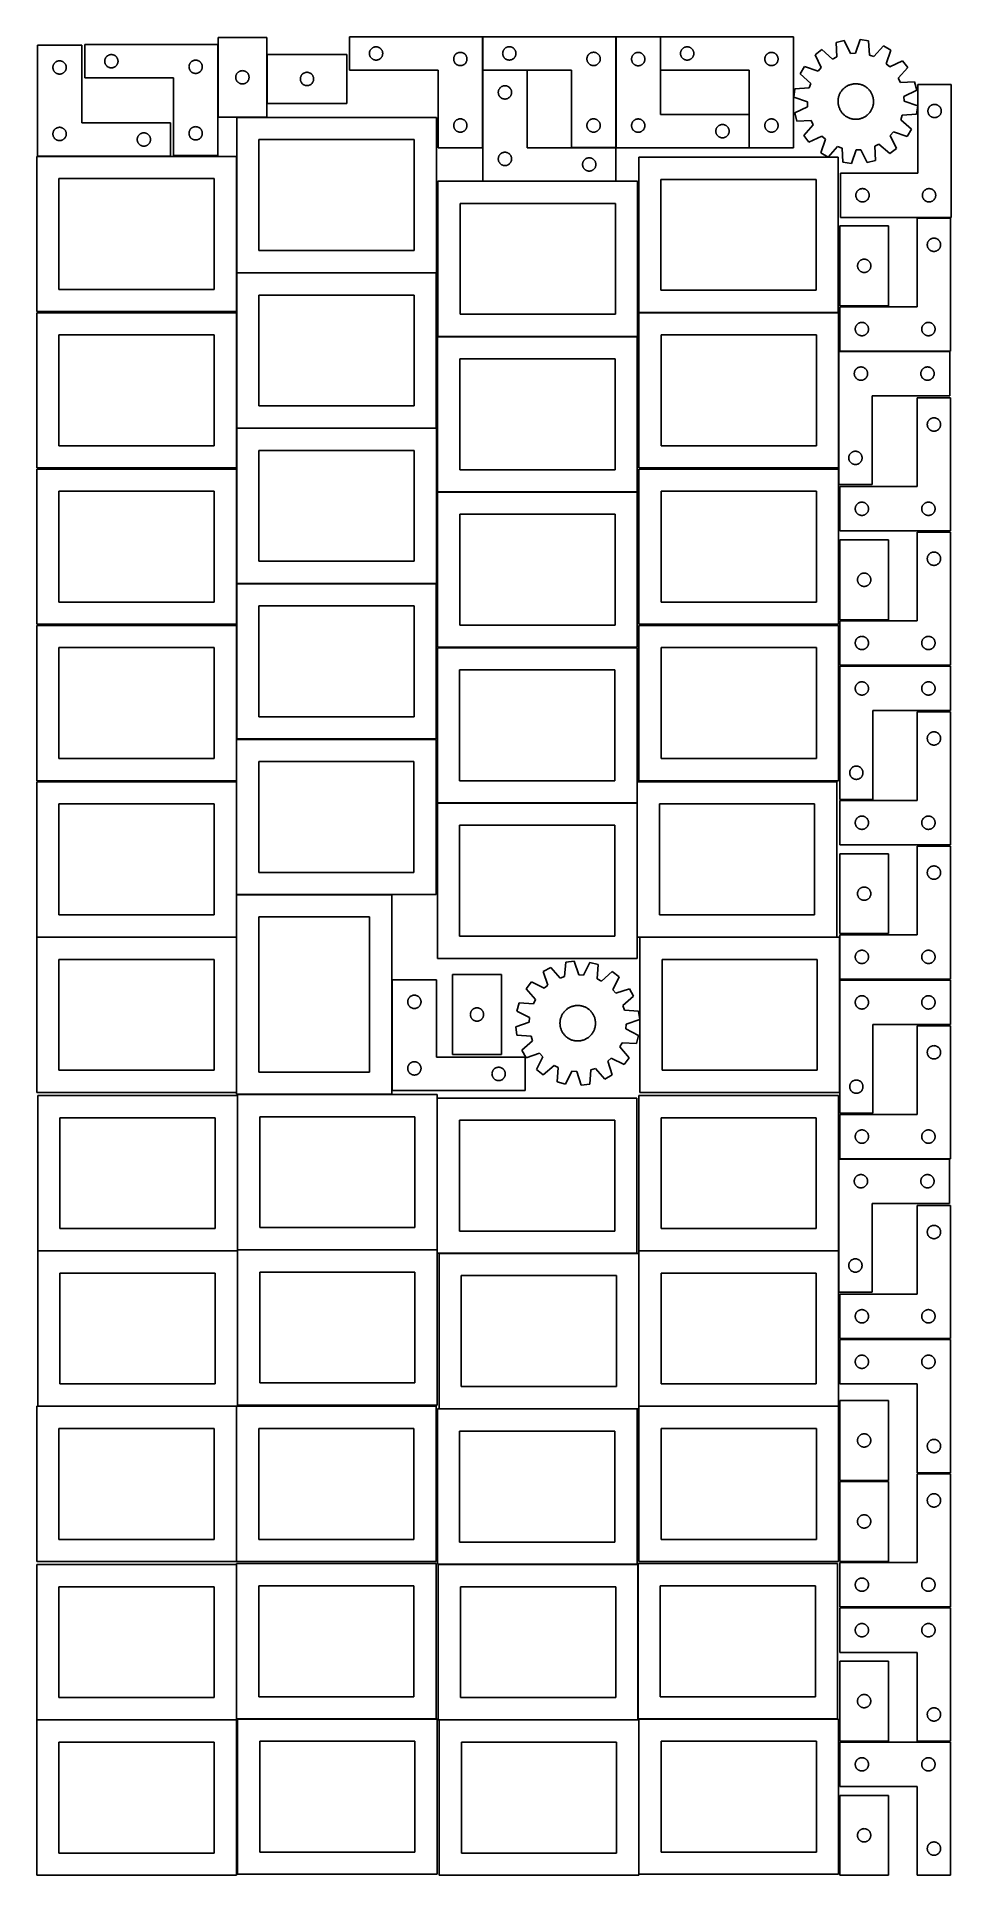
# Model space of a CAD drawing. Header units: millimetres. Extents: x 7 to 1243, y 7 to 2493.
import ezdxf

# ---------------------------------------------------------------- set-up
doc = ezdxf.new("R2010")
doc.units = ezdxf.units.MM
doc.layers.add('COMMON', color=5, linetype='CONTINUOUS', true_color=0x0000ff)
doc.layers.add('CUT', color=7, linetype='CONTINUOUS', true_color=0x000000)

msp = doc.modelspace()

# ---------------------------------------------------------------- linework, layer by layer
at = {"layer": 'COMMON'}
for p, q in [((548.748289, 1877.687415), (818.748289, 1877.687415)), ((276.620934, 1487.167665), (276.620934, 1543.079206)), ((276.620933, 1485.646669), (276.620933, 1333.079206)), ((818.563128, 1457.025095), (818.563128, 1485.646669)), ((548.463127, 1456.925094), (818.463127, 1456.925094)), ((818.563127, 1456.825094), (818.563127, 1275.646669)), ((276.620934, 1275.646669), (276.620934, 1332.879205)), ((276.720934, 1332.979205), (486.720934, 1332.979205)), ((6.520933, 1275.546668), (276.520933, 1275.546668)), ((276.620933, 1275.446668), (276.620933, 1065.446668)), ((822.320585, 1275.546668), (1088.663128, 1275.546668)), ((277.941928, 1061.283865), (277.941928, 852.604799)), ((548.141929, 1057.803964), (548.141929, 852.604799)), ((7.841928, 851.183864), (277.841928, 851.183864)), ((277.941928, 851.083864), (277.941928, 642.404798)), ((278.041929, 852.504798), (548.041929, 852.504798)), ((818.24193, 847.703964), (550.762749, 847.703964)), ((820.86275, 641.083864), (820.86275, 847.603963)), ((820.96275, 851.183864), (1090.96275, 851.183864)), ((276.520933, 640.983864), (7.841928, 640.983864)), ((276.620933, 640.883863), (276.620933, 430.883863)), ((821.083738, 640.983863), (1090.96275, 640.983863)), ((276.620933, 426.720968), (276.620933, 218.041933)), ((819.674888, 426.763861), (819.674888, 218.041933)), ((6.520933, 216.620967), (276.520933, 216.620967)), ((278.041929, 217.941932), (546.720934, 217.941932)), ((550.883737, 216.66386), (819.574888, 216.66386)), ((820.983737, 216.56386), (820.983737, 7.841932)), ((821.083738, 217.941932), (1089.774889, 217.941932))]:
    msp.add_line(p, q, dxfattribs=at)
at = {"layer": 'CUT'}
for p, q in [((251.658928, 2492.628479), (251.658928, 2384.628479)), ((317.658928, 2492.628479), (251.658928, 2492.628479)), ((317.658928, 2384.628479), (317.658928, 2492.628479)), ((609.450373, 2493.420233), (429.450373, 2493.420233)), ((429.450373, 2493.420233), (429.450373, 2448.420233)), ((609.450373, 2343.420233), (609.450373, 2493.420233)), ((789.69372, 2493.478583), (609.69372, 2493.478583)), ((609.69372, 2493.478583), (609.69372, 2448.478583)), ((789.69372, 2343.478583), (789.69372, 2493.478583)), ((850.034452, 2493.290347), (790.034452, 2493.290347)), ((790.034452, 2493.290347), (790.034452, 2343.290347)), ((850.034452, 2388.290347), (850.034452, 2493.290347)), ((1030.294642, 2493.395331), (850.294642, 2493.395331)), ((850.294642, 2493.395331), (850.294642, 2448.395331)), ((1030.294642, 2343.395331), (1030.294642, 2493.395331)), ((1098.848221, 2488.424095), (1087.682569, 2485.523463)), ((1107.345312, 2471.010254), (1098.848221, 2488.424095)), ((1120.195704, 2489.659657), (1113.764398, 2471.381782)), ((1131.621446, 2488.066582), (1120.195704, 2489.659657)), ((1132.807746, 2468.726595), (1131.621446, 2488.066582)), ((67.386167, 2481.992251), (7.386167, 2481.992251)), ((7.386167, 2481.992251), (7.386167, 2331.992251)), ((67.386167, 2376.992251), (67.386167, 2481.992251)), ((251.419367, 2482.888739), (71.419367, 2482.888739)), ((71.419367, 2482.888739), (71.419367, 2437.888739)), ((98.496363, 2461.563475), (98.592299, 2462.144552)), ((98.592299, 2462.144552), (98.726035, 2462.71811)), ((98.726035, 2462.71811), (98.896996, 2463.281694)), ((98.896996, 2463.281694), (99.104451, 2463.83289)), ((99.104451, 2463.83289), (99.347512, 2464.369337)), ((99.347512, 2464.369337), (99.625138, 2464.888739)), ((99.625138, 2464.888739), (99.93614, 2465.388871)), ((99.93614, 2465.388871), (100.279187, 2465.867592)), ((100.279187, 2465.867592), (100.652809, 2466.322851)), ((100.652809, 2466.322851), (101.055406, 2466.7527)), ((101.055406, 2466.7527), (101.485255, 2467.155297)), ((101.485255, 2467.155297), (101.940514, 2467.528919)), ((101.940514, 2467.528919), (102.419235, 2467.871965)), ((102.419235, 2467.871965), (102.919367, 2468.182968)), ((102.919367, 2468.182968), (103.438769, 2468.460594)), ((103.438769, 2468.460594), (103.975216, 2468.703655)), ((103.975216, 2468.703655), (104.526412, 2468.91111)), ((104.526412, 2468.91111), (105.089996, 2469.082071)), ((105.089996, 2469.082071), (105.663554, 2469.215806)), ((105.663554, 2469.215806), (106.244631, 2469.311743)), ((106.244631, 2469.311743), (106.830739, 2469.369469)), ((106.830739, 2469.369469), (107.419367, 2469.388739)), ((107.419367, 2469.388739), (108.007995, 2469.369469)), ((108.007995, 2469.369469), (108.594103, 2469.311743)), ((108.594103, 2469.311743), (109.17518, 2469.215806)), ((109.17518, 2469.215806), (109.748738, 2469.082071)), ((109.748738, 2469.082071), (110.312322, 2468.91111)), ((110.312322, 2468.91111), (110.863518, 2468.703655)), ((110.863518, 2468.703655), (111.399965, 2468.460594)), ((111.399965, 2468.460594), (111.919367, 2468.182968)), ((111.919367, 2468.182968), (112.419499, 2467.871965)), ((112.419499, 2467.871965), (112.89822, 2467.528919)), ((112.89822, 2467.528919), (113.353479, 2467.155297)), ((113.353479, 2467.155297), (113.783328, 2466.7527)), ((113.783328, 2466.7527), (114.185925, 2466.322851)), ((114.185925, 2466.322851), (114.559547, 2465.867592)), ((114.559547, 2465.867592), (114.902593, 2465.388871)), ((114.902593, 2465.388871), (115.213596, 2464.888739)), ((115.213596, 2464.888739), (115.491222, 2464.369337)), ((115.491222, 2464.369337), (115.734283, 2463.83289)), ((115.734283, 2463.83289), (115.941738, 2463.281694)), ((115.941738, 2463.281694), (116.112699, 2462.71811)), ((116.112699, 2462.71811), (116.246434, 2462.144552)), ((116.246434, 2462.144552), (116.342371, 2461.563475)), ((251.419367, 2332.888739), (251.419367, 2482.888739)), ((426.039973, 2469.392889), (318.039973, 2469.392889)), ((318.039973, 2469.392889), (318.039973, 2403.392889)), ((426.039973, 2403.392889), (426.039973, 2469.392889)), ((456.450373, 2470.920233), (456.469643, 2471.508861)), ((456.469643, 2470.331605), (456.450373, 2470.920233)), ((456.469643, 2471.508861), (456.527369, 2472.094969)), ((456.527369, 2469.745497), (456.469643, 2470.331605)), ((456.527369, 2472.094969), (456.623305, 2472.676046)), ((456.623305, 2469.16442), (456.527369, 2469.745497)), ((456.623305, 2472.676046), (456.75704, 2473.249604)), ((456.75704, 2468.590862), (456.623305, 2469.16442)), ((456.75704, 2473.249604), (456.928002, 2473.813188)), ((456.928002, 2468.027278), (456.75704, 2468.590862)), ((456.928002, 2473.813188), (457.135457, 2474.364384)), ((457.135457, 2467.476082), (456.928002, 2468.027278)), ((457.135457, 2474.364384), (457.378518, 2474.900831)), ((457.378518, 2466.939635), (457.135457, 2467.476082)), ((457.378518, 2474.900831), (457.656144, 2475.420233)), ((457.656144, 2466.420233), (457.378518, 2466.939635)), ((457.656144, 2475.420233), (457.967146, 2475.920365)), ((457.967146, 2465.920101), (457.656144, 2466.420233)), ((457.967146, 2475.920365), (458.310193, 2476.399086)), ((458.310193, 2465.44138), (457.967146, 2465.920101)), ((458.310193, 2476.399086), (458.683815, 2476.854345)), ((458.683815, 2464.986121), (458.310193, 2465.44138)), ((458.683815, 2476.854345), (459.086412, 2477.284194)), ((459.086412, 2464.556272), (458.683815, 2464.986121)), ((459.086412, 2477.284194), (459.51626, 2477.686791)), ((459.51626, 2464.153675), (459.086412, 2464.556272)), ((459.51626, 2477.686791), (459.97152, 2478.060413)), ((459.97152, 2463.780053), (459.51626, 2464.153675)), ((459.97152, 2478.060413), (460.450241, 2478.40346)), ((460.450241, 2463.437007), (459.97152, 2463.780053)), ((460.450241, 2478.40346), (460.950373, 2478.714462)), ((460.950373, 2463.126004), (460.450241, 2463.437007)), ((460.950373, 2478.714462), (461.469775, 2478.992088)), ((461.469775, 2462.848378), (460.950373, 2463.126004)), ((461.469775, 2478.992088), (462.006222, 2479.235149)), ((462.006222, 2462.605317), (461.469775, 2462.848378)), ((462.006222, 2479.235149), (462.557418, 2479.442604)), ((462.557418, 2462.397862), (462.006222, 2462.605317)), ((462.557418, 2479.442604), (463.121001, 2479.613565)), ((463.121001, 2462.226901), (462.557418, 2462.397862)), ((463.121001, 2479.613565), (463.69456, 2479.747301)), ((463.69456, 2462.093165), (463.121001, 2462.226901)), ((463.69456, 2479.747301), (464.275637, 2479.843237)), ((464.275637, 2461.997229), (463.69456, 2462.093165)), ((464.275637, 2479.843237), (464.861745, 2479.900963)), ((464.861745, 2479.900963), (465.450373, 2479.920233)), ((465.450373, 2479.920233), (466.039001, 2479.900963)), ((466.039001, 2479.900963), (466.625109, 2479.843237)), ((466.625109, 2479.843237), (467.206186, 2479.747301)), ((467.206186, 2462.093165), (466.625109, 2461.997229)), ((467.206186, 2479.747301), (467.779744, 2479.613565)), ((467.779744, 2462.226901), (467.206186, 2462.093165)), ((467.779744, 2479.613565), (468.343328, 2479.442604)), ((468.343328, 2462.397862), (467.779744, 2462.226901)), ((468.343328, 2479.442604), (468.894524, 2479.235149)), ((468.894524, 2462.605317), (468.343328, 2462.397862)), ((468.894524, 2479.235149), (469.430971, 2478.992088)), ((469.430971, 2462.848378), (468.894524, 2462.605317)), ((469.430971, 2478.992088), (469.950373, 2478.714462)), ((469.950373, 2463.126004), (469.430971, 2462.848378)), ((469.950373, 2478.714462), (470.450505, 2478.40346)), ((470.450505, 2463.437007), (469.950373, 2463.126004)), ((470.450505, 2478.40346), (470.929226, 2478.060413)), ((470.929226, 2463.780053), (470.450505, 2463.437007)), ((470.929226, 2478.060413), (471.384485, 2477.686791)), ((471.384485, 2464.153675), (470.929226, 2463.780053)), ((471.384485, 2477.686791), (471.814334, 2477.284194)), ((471.814334, 2464.556272), (471.384485, 2464.153675)), ((471.814334, 2477.284194), (472.216931, 2476.854345)), ((472.216931, 2464.986121), (471.814334, 2464.556272)), ((472.216931, 2476.854345), (472.590553, 2476.399086)), ((472.590553, 2465.44138), (472.216931, 2464.986121)), ((472.590553, 2476.399086), (472.933599, 2475.920365)), ((472.933599, 2465.920101), (472.590553, 2465.44138)), ((472.933599, 2475.920365), (473.244601, 2475.420233)), ((473.244601, 2466.420233), (472.933599, 2465.920101)), ((473.244601, 2475.420233), (473.522227, 2474.900831)), ((473.522227, 2466.939635), (473.244601, 2466.420233)), ((473.522227, 2474.900831), (473.765289, 2474.364384)), ((473.765289, 2467.476082), (473.522227, 2466.939635)), ((473.765289, 2474.364384), (473.972744, 2473.813188)), ((473.972744, 2468.027278), (473.765289, 2467.476082)), ((473.972744, 2473.813188), (474.143705, 2473.249604)), ((474.143705, 2468.590862), (473.972744, 2468.027278)), ((474.143705, 2473.249604), (474.27744, 2472.676046)), ((474.27744, 2469.16442), (474.143705, 2468.590862)), ((474.27744, 2472.676046), (474.373377, 2472.094969)), ((474.373377, 2469.745497), (474.27744, 2469.16442)), ((474.373377, 2472.094969), (474.431103, 2471.508861)), ((474.431103, 2470.331605), (474.373377, 2469.745497)), ((474.431103, 2471.508861), (474.450373, 2470.920233)), ((474.450373, 2470.920233), (474.431103, 2470.331605)), ((570.450373, 2463.420233), (570.469643, 2464.008861)), ((570.469643, 2462.831605), (570.450373, 2463.420233)), ((570.469643, 2464.008861), (570.527369, 2464.594969)), ((570.527369, 2462.245497), (570.469643, 2462.831605)), ((570.527369, 2464.594969), (570.623305, 2465.176046)), ((570.623305, 2461.66442), (570.527369, 2462.245497)), ((570.623305, 2465.176046), (570.75704, 2465.749604)), ((570.75704, 2465.749604), (570.928002, 2466.313188)), ((570.928002, 2466.313188), (571.135457, 2466.864384)), ((571.135457, 2466.864384), (571.378518, 2467.400831)), ((571.378518, 2467.400831), (571.656144, 2467.920233)), ((571.656144, 2467.920233), (571.967146, 2468.420365)), ((571.967146, 2468.420365), (572.310193, 2468.899086)), ((572.310193, 2468.899086), (572.683815, 2469.354345)), ((572.683815, 2469.354345), (573.086412, 2469.784194)), ((573.086412, 2469.784194), (573.51626, 2470.186791)), ((573.51626, 2470.186791), (573.97152, 2470.560413)), ((573.97152, 2470.560413), (574.450241, 2470.90346)), ((574.450241, 2470.90346), (574.950373, 2471.214462)), ((574.950373, 2471.214462), (575.469775, 2471.492088)), ((575.469775, 2471.492088), (576.006222, 2471.735149)), ((576.006222, 2471.735149), (576.557418, 2471.942604)), ((576.557418, 2471.942604), (577.121001, 2472.113565)), ((577.121001, 2472.113565), (577.69456, 2472.247301)), ((577.69456, 2472.247301), (578.275637, 2472.343237)), ((578.275637, 2472.343237), (578.861745, 2472.400963)), ((578.861745, 2472.400963), (579.450373, 2472.420233)), ((579.450373, 2472.420233), (580.039001, 2472.400963)), ((580.039001, 2472.400963), (580.625109, 2472.343237)), ((580.625109, 2472.343237), (581.206186, 2472.247301)), ((581.206186, 2472.247301), (581.779744, 2472.113565)), ((581.779744, 2472.113565), (582.343328, 2471.942604)), ((582.343328, 2471.942604), (582.894524, 2471.735149)), ((582.894524, 2471.735149), (583.430971, 2471.492088)), ((583.430971, 2471.492088), (583.950373, 2471.214462)), ((583.950373, 2471.214462), (584.450505, 2470.90346)), ((584.450505, 2470.90346), (584.929226, 2470.560413)), ((584.929226, 2470.560413), (585.384485, 2470.186791)), ((585.384485, 2470.186791), (585.814334, 2469.784194)), ((585.814334, 2469.784194), (586.216931, 2469.354345)), ((586.216931, 2469.354345), (586.590553, 2468.899086)), ((586.590553, 2468.899086), (586.933599, 2468.420365)), ((586.933599, 2468.420365), (587.244601, 2467.920233)), ((587.244601, 2467.920233), (587.522227, 2467.400831)), ((587.522227, 2467.400831), (587.765289, 2466.864384)), ((587.765289, 2466.864384), (587.972744, 2466.313188)), ((587.972744, 2466.313188), (588.143705, 2465.749604)), ((588.143705, 2465.749604), (588.27744, 2465.176046)), ((588.27744, 2465.176046), (588.373377, 2464.594969)), ((588.373377, 2462.245497), (588.27744, 2461.66442)), ((588.373377, 2464.594969), (588.431103, 2464.008861)), ((588.431103, 2462.831605), (588.373377, 2462.245497)), ((588.431103, 2464.008861), (588.450373, 2463.420233)), ((588.450373, 2463.420233), (588.431103, 2462.831605)), ((636.69372, 2470.978583), (636.71299, 2471.567211)), ((636.71299, 2470.389954), (636.69372, 2470.978583)), ((636.71299, 2471.567211), (636.770716, 2472.153318)), ((636.770716, 2469.803847), (636.71299, 2470.389954)), ((636.770716, 2472.153318), (636.866652, 2472.734396)), ((636.866652, 2469.22277), (636.770716, 2469.803847)), ((636.866652, 2472.734396), (637.000388, 2473.307954)), ((637.000388, 2468.649211), (636.866652, 2469.22277)), ((637.000388, 2473.307954), (637.171349, 2473.871538)), ((637.171349, 2468.085627), (637.000388, 2468.649211)), ((637.171349, 2473.871538), (637.378804, 2474.422734)), ((637.378804, 2467.534432), (637.171349, 2468.085627)), ((637.378804, 2474.422734), (637.621865, 2474.959181)), ((637.621865, 2466.997984), (637.378804, 2467.534432)), ((637.621865, 2474.959181), (637.899491, 2475.478583)), ((637.899491, 2466.478583), (637.621865, 2466.997984)), ((637.899491, 2475.478583), (638.210493, 2475.978715)), ((638.210493, 2465.978451), (637.899491, 2466.478583)), ((638.210493, 2475.978715), (638.55354, 2476.457435)), ((638.55354, 2465.49973), (638.210493, 2465.978451)), ((638.55354, 2476.457435), (638.927162, 2476.912695)), ((638.927162, 2465.04447), (638.55354, 2465.49973)), ((638.927162, 2476.912695), (639.329759, 2477.342544)), ((639.329759, 2464.614622), (638.927162, 2465.04447)), ((639.329759, 2477.342544), (639.759608, 2477.745141)), ((639.759608, 2464.212024), (639.329759, 2464.614622)), ((639.759608, 2477.745141), (640.214867, 2478.118763)), ((640.214867, 2463.838403), (639.759608, 2464.212024)), ((640.214867, 2478.118763), (640.693588, 2478.461809)), ((640.693588, 2463.495356), (640.214867, 2463.838403)), ((640.693588, 2478.461809), (641.19372, 2478.772811)), ((641.19372, 2463.184354), (640.693588, 2463.495356)), ((641.19372, 2478.772811), (641.713122, 2479.050437)), ((641.713122, 2462.906728), (641.19372, 2463.184354)), ((641.713122, 2479.050437), (642.249569, 2479.293498)), ((642.249569, 2462.663667), (641.713122, 2462.906728)), ((642.249569, 2479.293498), (642.800765, 2479.500954)), ((642.800765, 2462.456211), (642.249569, 2462.663667)), ((642.800765, 2479.500954), (643.364349, 2479.671915)), ((643.364349, 2462.28525), (642.800765, 2462.456211)), ((643.364349, 2479.671915), (643.937907, 2479.80565)), ((643.937907, 2462.151515), (643.364349, 2462.28525)), ((643.937907, 2479.80565), (644.518984, 2479.901586)), ((644.518984, 2462.055579), (643.937907, 2462.151515)), ((644.518984, 2479.901586), (645.105092, 2479.959313)), ((645.105092, 2479.959313), (645.69372, 2479.978583)), ((645.69372, 2479.978583), (646.282348, 2479.959313)), ((646.282348, 2479.959313), (646.868456, 2479.901586)), ((646.868456, 2479.901586), (647.449533, 2479.80565)), ((647.449533, 2462.151515), (646.868456, 2462.055579)), ((647.449533, 2479.80565), (648.023091, 2479.671915)), ((648.023091, 2462.28525), (647.449533, 2462.151515)), ((648.023091, 2479.671915), (648.586675, 2479.500954)), ((648.586675, 2462.456211), (648.023091, 2462.28525)), ((648.586675, 2479.500954), (649.137871, 2479.293498)), ((649.137871, 2462.663667), (648.586675, 2462.456211)), ((649.137871, 2479.293498), (649.674318, 2479.050437)), ((649.674318, 2462.906728), (649.137871, 2462.663667)), ((649.674318, 2479.050437), (650.19372, 2478.772811)), ((650.19372, 2463.184354), (649.674318, 2462.906728)), ((650.19372, 2478.772811), (650.693852, 2478.461809)), ((650.693852, 2463.495356), (650.19372, 2463.184354)), ((650.693852, 2478.461809), (651.172573, 2478.118763)), ((651.172573, 2463.838403), (650.693852, 2463.495356)), ((651.172573, 2478.118763), (651.627832, 2477.745141)), ((651.627832, 2464.212024), (651.172573, 2463.838403)), ((651.627832, 2477.745141), (652.057681, 2477.342544)), ((652.057681, 2464.614622), (651.627832, 2464.212024)), ((652.057681, 2477.342544), (652.460278, 2476.912695)), ((652.460278, 2465.04447), (652.057681, 2464.614622)), ((652.460278, 2476.912695), (652.8339, 2476.457435)), ((652.8339, 2465.49973), (652.460278, 2465.04447)), ((652.8339, 2476.457435), (653.176946, 2475.978715)), ((653.176946, 2465.978451), (652.8339, 2465.49973)), ((653.176946, 2475.978715), (653.487949, 2475.478583)), ((653.487949, 2466.478583), (653.176946, 2465.978451)), ((653.487949, 2475.478583), (653.765575, 2474.959181)), ((653.765575, 2466.997984), (653.487949, 2466.478583)), ((653.765575, 2474.959181), (654.008636, 2474.422734)), ((654.008636, 2467.534432), (653.765575, 2466.997984)), ((654.008636, 2474.422734), (654.216091, 2473.871538)), ((654.216091, 2468.085627), (654.008636, 2467.534432)), ((654.216091, 2473.871538), (654.387052, 2473.307954)), ((654.387052, 2468.649211), (654.216091, 2468.085627)), ((654.387052, 2473.307954), (654.520788, 2472.734396)), ((654.520788, 2469.22277), (654.387052, 2468.649211)), ((654.520788, 2472.734396), (654.616724, 2472.153318)), ((654.616724, 2469.803847), (654.520788, 2469.22277)), ((654.616724, 2472.153318), (654.67445, 2471.567211)), ((654.67445, 2470.389954), (654.616724, 2469.803847)), ((654.67445, 2471.567211), (654.69372, 2470.978583)), ((654.69372, 2470.978583), (654.67445, 2470.389954)), ((750.69372, 2463.478583), (750.71299, 2464.067211)), ((750.71299, 2462.889954), (750.69372, 2463.478583)), ((750.71299, 2464.067211), (750.770716, 2464.653318)), ((750.770716, 2462.303847), (750.71299, 2462.889954)), ((750.770716, 2464.653318), (750.866652, 2465.234396)), ((750.866652, 2461.72277), (750.770716, 2462.303847)), ((750.866652, 2465.234396), (751.000388, 2465.807954)), ((751.000388, 2465.807954), (751.171349, 2466.371538)), ((751.171349, 2466.371538), (751.378804, 2466.922734)), ((751.378804, 2466.922734), (751.621865, 2467.459181)), ((751.621865, 2467.459181), (751.899491, 2467.978583)), ((751.899491, 2467.978583), (752.210493, 2468.478715)), ((752.210493, 2468.478715), (752.55354, 2468.957435)), ((752.55354, 2468.957435), (752.927162, 2469.412695)), ((752.927162, 2469.412695), (753.329759, 2469.842544)), ((753.329759, 2469.842544), (753.759608, 2470.245141)), ((753.759608, 2470.245141), (754.214867, 2470.618763)), ((754.214867, 2470.618763), (754.693588, 2470.961809)), ((754.693588, 2470.961809), (755.19372, 2471.272811)), ((755.19372, 2471.272811), (755.713122, 2471.550437)), ((755.713122, 2471.550437), (756.249569, 2471.793498)), ((756.249569, 2471.793498), (756.800765, 2472.000954)), ((756.800765, 2472.000954), (757.364349, 2472.171915)), ((757.364349, 2472.171915), (757.937907, 2472.30565)), ((757.937907, 2472.30565), (758.518984, 2472.401586)), ((758.518984, 2472.401586), (759.105092, 2472.459313)), ((759.105092, 2472.459313), (759.69372, 2472.478583)), ((759.69372, 2472.478583), (760.282348, 2472.459313)), ((760.282348, 2472.459313), (760.868456, 2472.401586)), ((760.868456, 2472.401586), (761.449533, 2472.30565)), ((761.449533, 2472.30565), (762.023091, 2472.171915)), ((762.023091, 2472.171915), (762.586675, 2472.000954)), ((762.586675, 2472.000954), (763.137871, 2471.793498)), ((763.137871, 2471.793498), (763.674318, 2471.550437)), ((763.674318, 2471.550437), (764.19372, 2471.272811)), ((764.19372, 2471.272811), (764.693852, 2470.961809)), ((764.693852, 2470.961809), (765.172573, 2470.618763)), ((765.172573, 2470.618763), (765.627832, 2470.245141)), ((765.627832, 2470.245141), (766.057681, 2469.842544)), ((766.057681, 2469.842544), (766.460278, 2469.412695)), ((766.460278, 2469.412695), (766.8339, 2468.957435)), ((766.8339, 2468.957435), (767.176946, 2468.478715)), ((767.176946, 2468.478715), (767.487949, 2467.978583)), ((767.487949, 2467.978583), (767.765575, 2467.459181)), ((767.765575, 2467.459181), (768.008636, 2466.922734)), ((768.008636, 2466.922734), (768.216091, 2466.371538)), ((768.216091, 2466.371538), (768.387052, 2465.807954)), ((768.387052, 2465.807954), (768.520788, 2465.234396)), ((768.520788, 2465.234396), (768.616724, 2464.653318)), ((768.616724, 2462.303847), (768.520788, 2461.72277)), ((768.616724, 2464.653318), (768.67445, 2464.067211)), ((768.67445, 2462.889954), (768.616724, 2462.303847)), ((768.67445, 2464.067211), (768.69372, 2463.478583)), ((768.69372, 2463.478583), (768.67445, 2462.889954)), ((811.034452, 2463.290347), (811.053722, 2463.878975)), ((811.053722, 2462.701718), (811.034452, 2463.290347)), ((811.053722, 2463.878975), (811.111448, 2464.465082)), ((811.111448, 2462.115611), (811.053722, 2462.701718)), ((811.111448, 2464.465082), (811.207384, 2465.04616)), ((811.207384, 2461.534534), (811.111448, 2462.115611)), ((811.207384, 2465.04616), (811.341119, 2465.619718)), ((811.341119, 2465.619718), (811.512081, 2466.183302)), ((811.512081, 2466.183302), (811.719536, 2466.734498)), ((811.719536, 2466.734498), (811.962597, 2467.270945)), ((811.962597, 2467.270945), (812.240223, 2467.790347)), ((812.240223, 2467.790347), (812.551225, 2468.290479)), ((812.551225, 2468.290479), (812.894272, 2468.7692)), ((812.894272, 2468.7692), (813.267894, 2469.224459)), ((813.267894, 2469.224459), (813.670491, 2469.654308)), ((813.670491, 2469.654308), (814.100339, 2470.056905)), ((814.100339, 2470.056905), (814.555599, 2470.430527)), ((814.555599, 2470.430527), (815.03432, 2470.773573)), ((815.03432, 2470.773573), (815.534452, 2471.084575)), ((815.534452, 2471.084575), (816.053854, 2471.362201)), ((816.053854, 2471.362201), (816.590301, 2471.605262)), ((816.590301, 2471.605262), (817.141497, 2471.812718)), ((817.141497, 2471.812718), (817.70508, 2471.983679)), ((817.70508, 2471.983679), (818.278639, 2472.117414)), ((818.278639, 2472.117414), (818.859716, 2472.21335)), ((818.859716, 2472.21335), (819.445824, 2472.271077)), ((819.445824, 2472.271077), (820.034452, 2472.290347)), ((820.034452, 2472.290347), (820.62308, 2472.271077)), ((820.62308, 2472.271077), (821.209188, 2472.21335)), ((821.209188, 2472.21335), (821.790265, 2472.117414)), ((821.790265, 2472.117414), (822.363823, 2471.983679)), ((822.363823, 2471.983679), (822.927407, 2471.812718)), ((822.927407, 2471.812718), (823.478603, 2471.605262)), ((823.478603, 2471.605262), (824.01505, 2471.362201)), ((824.01505, 2471.362201), (824.534452, 2471.084575)), ((824.534452, 2471.084575), (825.034584, 2470.773573)), ((825.034584, 2470.773573), (825.513305, 2470.430527)), ((825.513305, 2470.430527), (825.968564, 2470.056905)), ((825.968564, 2470.056905), (826.398413, 2469.654308)), ((826.398413, 2469.654308), (826.80101, 2469.224459)), ((826.80101, 2469.224459), (827.174632, 2468.7692)), ((827.174632, 2468.7692), (827.517678, 2468.290479)), ((827.517678, 2468.290479), (827.82868, 2467.790347)), ((827.82868, 2467.790347), (828.106306, 2467.270945)), ((828.106306, 2467.270945), (828.349368, 2466.734498)), ((828.349368, 2466.734498), (828.556823, 2466.183302)), ((828.556823, 2466.183302), (828.727784, 2465.619718)), ((828.727784, 2465.619718), (828.861519, 2465.04616)), ((828.861519, 2465.04616), (828.957456, 2464.465082)), ((828.957456, 2462.115611), (828.861519, 2461.534534)), ((828.957456, 2464.465082), (829.015182, 2463.878975)), ((829.015182, 2462.701718), (828.957456, 2462.115611)), ((829.015182, 2463.878975), (829.034452, 2463.290347)), ((829.034452, 2463.290347), (829.015182, 2462.701718)), ((877.294642, 2470.895331), (877.313911, 2471.483959)), ((877.313911, 2470.306703), (877.294642, 2470.895331)), ((877.313911, 2471.483959), (877.371638, 2472.070066)), ((877.371638, 2469.720595), (877.313911, 2470.306703)), ((877.371638, 2472.070066), (877.467574, 2472.651144)), ((877.467574, 2469.139518), (877.371638, 2469.720595)), ((877.467574, 2472.651144), (877.601309, 2473.224702)), ((877.601309, 2468.565959), (877.467574, 2469.139518)), ((877.601309, 2473.224702), (877.77227, 2473.788286)), ((877.77227, 2468.002375), (877.601309, 2468.565959)), ((877.77227, 2473.788286), (877.979726, 2474.339482)), ((877.979726, 2467.45118), (877.77227, 2468.002375)), ((877.979726, 2474.339482), (878.222787, 2474.875929)), ((878.222787, 2466.914732), (877.979726, 2467.45118)), ((878.222787, 2474.875929), (878.500413, 2475.395331)), ((878.500413, 2466.395331), (878.222787, 2466.914732)), ((878.500413, 2475.395331), (878.811415, 2475.895463)), ((878.811415, 2465.895199), (878.500413, 2466.395331)), ((878.811415, 2475.895463), (879.154462, 2476.374184)), ((879.154462, 2465.416478), (878.811415, 2465.895199)), ((879.154462, 2476.374184), (879.528083, 2476.829443)), ((879.528083, 2464.961218), (879.154462, 2465.416478)), ((879.528083, 2476.829443), (879.930681, 2477.259292)), ((879.930681, 2464.53137), (879.528083, 2464.961218)), ((879.930681, 2477.259292), (880.360529, 2477.661889)), ((880.360529, 2464.128772), (879.930681, 2464.53137)), ((880.360529, 2477.661889), (880.815789, 2478.035511)), ((880.815789, 2463.755151), (880.360529, 2464.128772)), ((880.815789, 2478.035511), (881.29451, 2478.378557)), ((881.29451, 2463.412104), (880.815789, 2463.755151)), ((881.29451, 2478.378557), (881.794642, 2478.689559)), ((881.794642, 2463.101102), (881.29451, 2463.412104)), ((881.794642, 2478.689559), (882.314043, 2478.967185)), ((882.314043, 2462.823476), (881.794642, 2463.101102)), ((882.314043, 2478.967185), (882.850491, 2479.210246)), ((882.850491, 2462.580415), (882.314043, 2462.823476)), ((882.850491, 2479.210246), (883.401686, 2479.417702)), ((883.401686, 2462.37296), (882.850491, 2462.580415)), ((883.401686, 2479.417702), (883.96527, 2479.588663)), ((883.96527, 2462.201998), (883.401686, 2462.37296)), ((883.96527, 2479.588663), (884.538829, 2479.722398)), ((884.538829, 2462.068263), (883.96527, 2462.201998)), ((884.538829, 2479.722398), (885.119906, 2479.818334)), ((885.119906, 2479.818334), (885.706013, 2479.876061)), ((885.706013, 2479.876061), (886.294642, 2479.895331)), ((886.294642, 2479.895331), (886.88327, 2479.876061)), ((886.88327, 2479.876061), (887.469377, 2479.818334)), ((887.469377, 2479.818334), (888.050455, 2479.722398)), ((888.050455, 2479.722398), (888.624013, 2479.588663)), ((888.624013, 2462.201998), (888.050455, 2462.068263)), ((888.624013, 2479.588663), (889.187597, 2479.417702)), ((889.187597, 2462.37296), (888.624013, 2462.201998)), ((889.187597, 2479.417702), (889.738793, 2479.210246)), ((889.738793, 2462.580415), (889.187597, 2462.37296)), ((889.738793, 2479.210246), (890.27524, 2478.967185)), ((890.27524, 2462.823476), (889.738793, 2462.580415)), ((890.27524, 2478.967185), (890.794642, 2478.689559)), ((890.794642, 2463.101102), (890.27524, 2462.823476)), ((890.794642, 2478.689559), (891.294774, 2478.378557)), ((891.294774, 2463.412104), (890.794642, 2463.101102)), ((891.294774, 2478.378557), (891.773494, 2478.035511)), ((891.773494, 2463.755151), (891.294774, 2463.412104)), ((891.773494, 2478.035511), (892.228754, 2477.661889)), ((892.228754, 2464.128772), (891.773494, 2463.755151)), ((892.228754, 2477.661889), (892.658603, 2477.259292)), ((892.658603, 2464.53137), (892.228754, 2464.128772)), ((892.658603, 2477.259292), (893.0612, 2476.829443)), ((893.0612, 2464.961218), (892.658603, 2464.53137)), ((893.0612, 2476.829443), (893.434822, 2476.374184)), ((893.434822, 2465.416478), (893.0612, 2464.961218)), ((893.434822, 2476.374184), (893.777868, 2475.895463)), ((893.777868, 2465.895199), (893.434822, 2465.416478)), ((893.777868, 2475.895463), (894.08887, 2475.395331)), ((894.08887, 2466.395331), (893.777868, 2465.895199)), ((894.08887, 2475.395331), (894.366496, 2474.875929)), ((894.366496, 2466.914732), (894.08887, 2466.395331)), ((894.366496, 2474.875929), (894.609557, 2474.339482)), ((894.609557, 2467.45118), (894.366496, 2466.914732)), ((894.609557, 2474.339482), (894.817013, 2473.788286)), ((894.817013, 2468.002375), (894.609557, 2467.45118)), ((894.817013, 2473.788286), (894.987974, 2473.224702)), ((894.987974, 2468.565959), (894.817013, 2468.002375)), ((894.987974, 2473.224702), (895.121709, 2472.651144)), ((895.121709, 2469.139518), (894.987974, 2468.565959)), ((895.121709, 2472.651144), (895.217645, 2472.070066)), ((895.217645, 2469.720595), (895.121709, 2469.139518)), ((895.217645, 2472.070066), (895.275372, 2471.483959)), ((895.275372, 2470.306703), (895.217645, 2469.720595)), ((895.275372, 2471.483959), (895.294642, 2470.895331)), ((895.294642, 2470.895331), (895.275372, 2470.306703)), ((991.294642, 2463.395331), (991.313911, 2463.983959)), ((991.313911, 2462.806703), (991.294642, 2463.395331)), ((991.313911, 2463.983959), (991.371638, 2464.570066)), ((991.371638, 2462.220595), (991.313911, 2462.806703)), ((991.371638, 2464.570066), (991.467574, 2465.151144)), ((991.467574, 2461.639518), (991.371638, 2462.220595)), ((991.467574, 2465.151144), (991.601309, 2465.724702)), ((991.601309, 2465.724702), (991.77227, 2466.288286)), ((991.77227, 2466.288286), (991.979726, 2466.839482)), ((991.979726, 2466.839482), (992.222787, 2467.375929)), ((992.222787, 2467.375929), (992.500413, 2467.895331)), ((992.500413, 2467.895331), (992.811415, 2468.395463)), ((992.811415, 2468.395463), (993.154462, 2468.874184)), ((993.154462, 2468.874184), (993.528083, 2469.329443)), ((993.528083, 2469.329443), (993.930681, 2469.759292)), ((993.930681, 2469.759292), (994.360529, 2470.161889)), ((994.360529, 2470.161889), (994.815789, 2470.535511)), ((994.815789, 2470.535511), (995.29451, 2470.878557)), ((995.29451, 2470.878557), (995.794642, 2471.189559)), ((995.794642, 2471.189559), (996.314043, 2471.467185)), ((996.314043, 2471.467185), (996.850491, 2471.710246)), ((996.850491, 2471.710246), (997.401686, 2471.917702)), ((997.401686, 2471.917702), (997.96527, 2472.088663)), ((997.96527, 2472.088663), (998.538829, 2472.222398)), ((998.538829, 2472.222398), (999.119906, 2472.318334)), ((999.119906, 2472.318334), (999.706013, 2472.376061)), ((999.706013, 2472.376061), (1000.294642, 2472.395331)), ((1000.294642, 2472.395331), (1000.88327, 2472.376061)), ((1000.88327, 2472.376061), (1001.469377, 2472.318334)), ((1001.469377, 2472.318334), (1002.050455, 2472.222398)), ((1002.050455, 2472.222398), (1002.624013, 2472.088663)), ((1002.624013, 2472.088663), (1003.187597, 2471.917702)), ((1003.187597, 2471.917702), (1003.738793, 2471.710246)), ((1003.738793, 2471.710246), (1004.27524, 2471.467185)), ((1004.27524, 2471.467185), (1004.794642, 2471.189559)), ((1004.794642, 2471.189559), (1005.294774, 2470.878557)), ((1005.294774, 2470.878557), (1005.773494, 2470.535511)), ((1005.773494, 2470.535511), (1006.228754, 2470.161889)), ((1006.228754, 2470.161889), (1006.658603, 2469.759292)), ((1006.658603, 2469.759292), (1007.0612, 2469.329443)), ((1007.0612, 2469.329443), (1007.434822, 2468.874184)), ((1007.434822, 2468.874184), (1007.777868, 2468.395463)), ((1007.777868, 2468.395463), (1008.08887, 2467.895331)), ((1008.08887, 2467.895331), (1008.366496, 2467.375929)), ((1008.366496, 2467.375929), (1008.609557, 2466.839482)), ((1008.609557, 2466.839482), (1008.817013, 2466.288286)), ((1008.817013, 2466.288286), (1008.987974, 2465.724702)), ((1008.987974, 2465.724702), (1009.121709, 2465.151144)), ((1009.121709, 2465.151144), (1009.217645, 2464.570066)), ((1009.217645, 2462.220595), (1009.121709, 2461.639518)), ((1009.217645, 2464.570066), (1009.275372, 2463.983959)), ((1009.275372, 2462.806703), (1009.217645, 2462.220595)), ((1009.275372, 2463.983959), (1009.294642, 2463.395331)), ((1009.294642, 2463.395331), (1009.275372, 2462.806703)), ((1068.432896, 2476.212625), (1059.227202, 2469.259879)), ((1059.227202, 2469.259879), (1067.603992, 2451.78785)), ((1082.947173, 2463.37603), (1068.432896, 2476.212625)), ((1088.735457, 2466.175754), (1082.947173, 2463.37603)), ((1087.682569, 2485.523463), (1088.735457, 2466.175754)), ((1113.764398, 2471.381782), (1107.345312, 2471.010254)), ((1138.880385, 2466.613364), (1132.807746, 2468.726595)), ((1151.816776, 2481.038764), (1138.880385, 2466.613364)), ((1161.763142, 2475.194513), (1151.816776, 2481.038764)), ((1155.458048, 2456.872717), (1161.763142, 2475.194513)), ((28.386167, 2451.992251), (28.405437, 2452.580879)), ((28.405437, 2451.403623), (28.386167, 2451.992251)), ((28.405437, 2452.580879), (28.463163, 2453.166987)), ((28.463163, 2450.817515), (28.405437, 2451.403623)), ((28.463163, 2453.166987), (28.559099, 2453.748064)), ((28.559099, 2450.236438), (28.463163, 2450.817515)), ((28.559099, 2453.748064), (28.692834, 2454.321622)), ((28.692834, 2449.66288), (28.559099, 2450.236438)), ((28.692834, 2454.321622), (28.863796, 2454.885206)), ((28.863796, 2449.099296), (28.692834, 2449.66288)), ((28.863796, 2454.885206), (29.071251, 2455.436402)), ((29.071251, 2448.5481), (28.863796, 2449.099296)), ((29.071251, 2455.436402), (29.314312, 2455.972849)), ((29.314312, 2448.011653), (29.071251, 2448.5481)), ((29.314312, 2455.972849), (29.591938, 2456.492251)), ((29.591938, 2447.492251), (29.314312, 2448.011653)), ((29.591938, 2456.492251), (29.90294, 2456.992383)), ((29.90294, 2446.992119), (29.591938, 2447.492251)), ((29.90294, 2456.992383), (30.245987, 2457.471104)), ((30.245987, 2446.513398), (29.90294, 2446.992119)), ((30.245987, 2457.471104), (30.619609, 2457.926363)), ((30.619609, 2446.058139), (30.245987, 2446.513398)), ((30.619609, 2457.926363), (31.022206, 2458.356212)), ((31.022206, 2445.62829), (30.619609, 2446.058139)), ((31.022206, 2458.356212), (31.452055, 2458.758809)), ((31.452055, 2445.225693), (31.022206, 2445.62829)), ((31.452055, 2458.758809), (31.907314, 2459.132431)), ((31.907314, 2444.852071), (31.452055, 2445.225693)), ((31.907314, 2459.132431), (32.386035, 2459.475477)), ((32.386035, 2444.509024), (31.907314, 2444.852071)), ((32.386035, 2459.475477), (32.886167, 2459.78648)), ((32.886167, 2444.198022), (32.386035, 2444.509024)), ((32.886167, 2459.78648), (33.405569, 2460.064106)), ((33.405569, 2443.920396), (32.886167, 2444.198022)), ((33.405569, 2460.064106), (33.942016, 2460.307167)), ((33.942016, 2443.677335), (33.405569, 2443.920396)), ((33.942016, 2460.307167), (34.493212, 2460.514622)), ((34.493212, 2443.46988), (33.942016, 2443.677335)), ((34.493212, 2460.514622), (35.056796, 2460.685583)), ((35.056796, 2443.298919), (34.493212, 2443.46988)), ((35.056796, 2460.685583), (35.630354, 2460.819318)), ((35.630354, 2443.165183), (35.056796, 2443.298919)), ((35.630354, 2460.819318), (36.211431, 2460.915255)), ((36.211431, 2443.069247), (35.630354, 2443.165183)), ((36.211431, 2460.915255), (36.797539, 2460.972981)), ((36.797539, 2443.011521), (36.211431, 2443.069247)), ((36.797539, 2460.972981), (37.386167, 2460.992251)), ((37.386167, 2442.992251), (36.797539, 2443.011521)), ((37.386167, 2460.992251), (37.974795, 2460.972981)), ((37.974795, 2443.011521), (37.386167, 2442.992251)), ((37.974795, 2460.972981), (38.560903, 2460.915255)), ((38.560903, 2443.069247), (37.974795, 2443.011521)), ((38.560903, 2460.915255), (39.14198, 2460.819318)), ((39.14198, 2443.165183), (38.560903, 2443.069247)), ((39.14198, 2460.819318), (39.715538, 2460.685583)), ((39.715538, 2443.298919), (39.14198, 2443.165183)), ((39.715538, 2460.685583), (40.279122, 2460.514622)), ((40.279122, 2443.46988), (39.715538, 2443.298919)), ((40.279122, 2460.514622), (40.830318, 2460.307167)), ((40.830318, 2443.677335), (40.279122, 2443.46988)), ((40.830318, 2460.307167), (41.366765, 2460.064106)), ((41.366765, 2443.920396), (40.830318, 2443.677335)), ((41.366765, 2460.064106), (41.886167, 2459.78648)), ((41.886167, 2444.198022), (41.366765, 2443.920396)), ((41.886167, 2459.78648), (42.386299, 2459.475477)), ((42.386299, 2444.509024), (41.886167, 2444.198022)), ((42.386299, 2459.475477), (42.86502, 2459.132431)), ((42.86502, 2444.852071), (42.386299, 2444.509024)), ((42.86502, 2459.132431), (43.320279, 2458.758809)), ((43.320279, 2445.225693), (42.86502, 2444.852071)), ((43.320279, 2458.758809), (43.750128, 2458.356212)), ((43.750128, 2445.62829), (43.320279, 2445.225693)), ((43.750128, 2458.356212), (44.152725, 2457.926363)), ((44.152725, 2446.058139), (43.750128, 2445.62829)), ((44.152725, 2457.926363), (44.526347, 2457.471104)), ((44.526347, 2446.513398), (44.152725, 2446.058139)), ((44.526347, 2457.471104), (44.869393, 2456.992383)), ((44.869393, 2446.992119), (44.526347, 2446.513398)), ((44.869393, 2456.992383), (45.180396, 2456.492251)), ((45.180396, 2447.492251), (44.869393, 2446.992119)), ((45.180396, 2456.492251), (45.458022, 2455.972849)), ((45.458022, 2448.011653), (45.180396, 2447.492251)), ((45.458022, 2455.972849), (45.701083, 2455.436402)), ((45.701083, 2448.5481), (45.458022, 2448.011653)), ((45.701083, 2455.436402), (45.908538, 2454.885206)), ((45.908538, 2449.099296), (45.701083, 2448.5481)), ((45.908538, 2454.885206), (46.079499, 2454.321622)), ((46.079499, 2449.66288), (45.908538, 2449.099296)), ((46.079499, 2454.321622), (46.213234, 2453.748064)), ((46.213234, 2450.236438), (46.079499, 2449.66288)), ((46.213234, 2453.748064), (46.309171, 2453.166987)), ((46.309171, 2450.817515), (46.213234, 2450.236438)), ((46.309171, 2453.166987), (46.366897, 2452.580879)), ((46.366897, 2451.403623), (46.309171, 2450.817515)), ((46.366897, 2452.580879), (46.386167, 2451.992251)), ((46.386167, 2451.992251), (46.366897, 2451.403623)), ((71.419367, 2437.888739), (191.419367, 2437.888739)), ((98.419367, 2460.388739), (98.438637, 2460.977367)), ((98.438637, 2459.800111), (98.419367, 2460.388739)), ((98.438637, 2460.977367), (98.496363, 2461.563475)), ((98.496363, 2459.214003), (98.438637, 2459.800111)), ((98.592299, 2458.632926), (98.496363, 2459.214003)), ((98.726035, 2458.059367), (98.592299, 2458.632926)), ((98.896996, 2457.495784), (98.726035, 2458.059367)), ((99.104451, 2456.944588), (98.896996, 2457.495784)), ((99.347512, 2456.408141), (99.104451, 2456.944588)), ((99.625138, 2455.888739), (99.347512, 2456.408141)), ((99.93614, 2455.388607), (99.625138, 2455.888739)), ((100.279187, 2454.909886), (99.93614, 2455.388607)), ((100.652809, 2454.454627), (100.279187, 2454.909886)), ((101.055406, 2454.024778), (100.652809, 2454.454627)), ((101.485255, 2453.622181), (101.055406, 2454.024778)), ((101.940514, 2453.248559), (101.485255, 2453.622181)), ((102.419235, 2452.905512), (101.940514, 2453.248559)), ((102.919367, 2452.59451), (102.419235, 2452.905512)), ((103.438769, 2452.316884), (102.919367, 2452.59451)), ((103.975216, 2452.073823), (103.438769, 2452.316884)), ((104.526412, 2451.866368), (103.975216, 2452.073823)), ((105.089996, 2451.695406), (104.526412, 2451.866368)), ((105.663554, 2451.561671), (105.089996, 2451.695406)), ((106.244631, 2451.465735), (105.663554, 2451.561671)), ((106.830739, 2451.408009), (106.244631, 2451.465735)), ((107.419367, 2451.388739), (106.830739, 2451.408009)), ((108.007995, 2451.408009), (107.419367, 2451.388739)), ((108.594103, 2451.465735), (108.007995, 2451.408009)), ((109.17518, 2451.561671), (108.594103, 2451.465735)), ((109.748738, 2451.695406), (109.17518, 2451.561671)), ((110.312322, 2451.866368), (109.748738, 2451.695406)), ((110.863518, 2452.073823), (110.312322, 2451.866368)), ((111.399965, 2452.316884), (110.863518, 2452.073823)), ((111.919367, 2452.59451), (111.399965, 2452.316884)), ((112.419499, 2452.905512), (111.919367, 2452.59451)), ((112.89822, 2453.248559), (112.419499, 2452.905512)), ((113.353479, 2453.622181), (112.89822, 2453.248559)), ((113.783328, 2454.024778), (113.353479, 2453.622181)), ((114.185925, 2454.454627), (113.783328, 2454.024778)), ((114.559547, 2454.909886), (114.185925, 2454.454627)), ((114.902593, 2455.388607), (114.559547, 2454.909886)), ((115.213596, 2455.888739), (114.902593, 2455.388607)), ((115.491222, 2456.408141), (115.213596, 2455.888739)), ((115.734283, 2456.944588), (115.491222, 2456.408141)), ((115.941738, 2457.495784), (115.734283, 2456.944588)), ((116.112699, 2458.059367), (115.941738, 2457.495784)), ((116.246434, 2458.632926), (116.112699, 2458.059367)), ((116.342371, 2459.214003), (116.246434, 2458.632926)), ((116.342371, 2461.563475), (116.400097, 2460.977367)), ((116.400097, 2459.800111), (116.342371, 2459.214003)), ((116.400097, 2460.977367), (116.419367, 2460.388739)), ((116.419367, 2460.388739), (116.400097, 2459.800111)), ((191.419367, 2437.888739), (191.419367, 2332.888739)), ((212.419367, 2452.888739), (212.438637, 2453.477367)), ((212.438637, 2452.300111), (212.419367, 2452.888739)), ((212.438637, 2453.477367), (212.496363, 2454.063475)), ((212.496363, 2451.714003), (212.438637, 2452.300111)), ((212.496363, 2454.063475), (212.592299, 2454.644552)), ((212.592299, 2451.132926), (212.496363, 2451.714003)), ((212.592299, 2454.644552), (212.726035, 2455.21811)), ((212.726035, 2450.559367), (212.592299, 2451.132926)), ((212.726035, 2455.21811), (212.896996, 2455.781694)), ((212.896996, 2449.995784), (212.726035, 2450.559367)), ((212.896996, 2455.781694), (213.104451, 2456.33289)), ((213.104451, 2449.444588), (212.896996, 2449.995784)), ((213.104451, 2456.33289), (213.347512, 2456.869337)), ((213.347512, 2448.908141), (213.104451, 2449.444588)), ((213.347512, 2456.869337), (213.625138, 2457.388739)), ((213.625138, 2448.388739), (213.347512, 2448.908141)), ((213.625138, 2457.388739), (213.93614, 2457.888871)), ((213.93614, 2447.888607), (213.625138, 2448.388739)), ((213.93614, 2457.888871), (214.279187, 2458.367592)), ((214.279187, 2447.409886), (213.93614, 2447.888607)), ((214.279187, 2458.367592), (214.652809, 2458.822851)), ((214.652809, 2446.954627), (214.279187, 2447.409886)), ((214.652809, 2458.822851), (215.055406, 2459.2527)), ((215.055406, 2446.524778), (214.652809, 2446.954627)), ((215.055406, 2459.2527), (215.485255, 2459.655297)), ((215.485255, 2446.122181), (215.055406, 2446.524778)), ((215.485255, 2459.655297), (215.940514, 2460.028919)), ((215.940514, 2445.748559), (215.485255, 2446.122181)), ((215.940514, 2460.028919), (216.419235, 2460.371965)), ((216.419235, 2445.405512), (215.940514, 2445.748559)), ((216.419235, 2460.371965), (216.919367, 2460.682968)), ((216.919367, 2445.09451), (216.419235, 2445.405512)), ((216.919367, 2460.682968), (217.438769, 2460.960594)), ((217.438769, 2444.816884), (216.919367, 2445.09451)), ((217.438769, 2460.960594), (217.975216, 2461.203655)), ((217.975216, 2444.573823), (217.438769, 2444.816884)), ((217.975216, 2461.203655), (218.526412, 2461.41111)), ((218.526412, 2444.366368), (217.975216, 2444.573823)), ((218.526412, 2461.41111), (219.089996, 2461.582071)), ((219.089996, 2444.195406), (218.526412, 2444.366368)), ((219.089996, 2461.582071), (219.663554, 2461.715806)), ((219.663554, 2444.061671), (219.089996, 2444.195406)), ((219.663554, 2461.715806), (220.244631, 2461.811743)), ((220.244631, 2443.965735), (219.663554, 2444.061671)), ((220.244631, 2461.811743), (220.830739, 2461.869469)), ((220.830739, 2443.908009), (220.244631, 2443.965735)), ((220.830739, 2461.869469), (221.419367, 2461.888739)), ((221.419367, 2443.888739), (220.830739, 2443.908009)), ((221.419367, 2461.888739), (222.007995, 2461.869469)), ((222.007995, 2443.908009), (221.419367, 2443.888739)), ((222.007995, 2461.869469), (222.594103, 2461.811743)), ((222.594103, 2443.965735), (222.007995, 2443.908009)), ((222.594103, 2461.811743), (223.17518, 2461.715806)), ((223.17518, 2444.061671), (222.594103, 2443.965735)), ((223.17518, 2461.715806), (223.748738, 2461.582071)), ((223.748738, 2444.195406), (223.17518, 2444.061671)), ((223.748738, 2461.582071), (224.312322, 2461.41111)), ((224.312322, 2444.366368), (223.748738, 2444.195406)), ((224.312322, 2461.41111), (224.863518, 2461.203655)), ((224.863518, 2444.573823), (224.312322, 2444.366368)), ((224.863518, 2461.203655), (225.399965, 2460.960594)), ((225.399965, 2444.816884), (224.863518, 2444.573823)), ((225.399965, 2460.960594), (225.919367, 2460.682968)), ((225.919367, 2445.09451), (225.399965, 2444.816884)), ((225.919367, 2460.682968), (226.419499, 2460.371965)), ((226.419499, 2445.405512), (225.919367, 2445.09451)), ((226.419499, 2460.371965), (226.89822, 2460.028919)), ((226.89822, 2445.748559), (226.419499, 2445.405512)), ((226.89822, 2460.028919), (227.353479, 2459.655297)), ((227.353479, 2446.122181), (226.89822, 2445.748559)), ((227.353479, 2459.655297), (227.783328, 2459.2527)), ((227.783328, 2446.524778), (227.353479, 2446.122181)), ((227.783328, 2459.2527), (228.185925, 2458.822851)), ((228.185925, 2446.954627), (227.783328, 2446.524778)), ((228.185925, 2458.822851), (228.559547, 2458.367592)), ((228.559547, 2447.409886), (228.185925, 2446.954627)), ((228.559547, 2458.367592), (228.902593, 2457.888871)), ((228.902593, 2447.888607), (228.559547, 2447.409886)), ((228.902593, 2457.888871), (229.213596, 2457.388739)), ((229.213596, 2448.388739), (228.902593, 2447.888607)), ((229.213596, 2457.388739), (229.491222, 2456.869337)), ((229.491222, 2448.908141), (229.213596, 2448.388739)), ((229.491222, 2456.869337), (229.734283, 2456.33289)), ((229.734283, 2449.444588), (229.491222, 2448.908141)), ((229.734283, 2456.33289), (229.941738, 2455.781694)), ((229.941738, 2449.995784), (229.734283, 2449.444588)), ((229.941738, 2455.781694), (230.112699, 2455.21811)), ((230.112699, 2450.559367), (229.941738, 2449.995784)), ((230.112699, 2455.21811), (230.246434, 2454.644552)), ((230.246434, 2451.132926), (230.112699, 2450.559367)), ((230.246434, 2454.644552), (230.342371, 2454.063475)), ((230.342371, 2451.714003), (230.246434, 2451.132926)), ((230.342371, 2454.063475), (230.400097, 2453.477367)), ((230.400097, 2452.300111), (230.342371, 2451.714003)), ((230.400097, 2453.477367), (230.419367, 2452.888739)), ((230.419367, 2452.888739), (230.400097, 2452.300111)), ((275.658928, 2438.628479), (275.678197, 2439.217107)), ((275.678197, 2438.039851), (275.658928, 2438.628479)), ((275.678197, 2439.217107), (275.735924, 2439.803215)), ((275.735924, 2437.453744), (275.678197, 2438.039851)), ((275.735924, 2439.803215), (275.83186, 2440.384292)), ((275.83186, 2436.872666), (275.735924, 2437.453744)), ((275.83186, 2440.384292), (275.965595, 2440.957851)), ((275.965595, 2440.957851), (276.136556, 2441.521434)), ((276.136556, 2441.521434), (276.344012, 2442.07263)), ((276.344012, 2442.07263), (276.587073, 2442.609078)), ((276.587073, 2442.609078), (276.864699, 2443.128479)), ((276.864699, 2443.128479), (277.175701, 2443.628611)), ((277.175701, 2443.628611), (277.518748, 2444.107332)), ((277.518748, 2444.107332), (277.892369, 2444.562592)), ((277.892369, 2444.562592), (278.294967, 2444.99244)), ((278.294967, 2444.99244), (278.724815, 2445.395038)), ((278.724815, 2445.395038), (279.180075, 2445.768659)), ((279.180075, 2445.768659), (279.658796, 2446.111706)), ((279.658796, 2446.111706), (280.158928, 2446.422708)), ((280.158928, 2446.422708), (280.678329, 2446.700334)), ((280.678329, 2446.700334), (281.214777, 2446.943395)), ((281.214777, 2446.943395), (281.765972, 2447.15085)), ((281.765972, 2447.15085), (282.329556, 2447.321812)), ((282.329556, 2447.321812), (282.903115, 2447.455547)), ((282.903115, 2447.455547), (283.484192, 2447.551483)), ((283.484192, 2447.551483), (284.070299, 2447.60921)), ((284.070299, 2447.60921), (284.658928, 2447.628479)), ((284.658928, 2447.628479), (285.247556, 2447.60921)), ((285.247556, 2447.60921), (285.833663, 2447.551483)), ((285.833663, 2447.551483), (286.414741, 2447.455547)), ((286.414741, 2447.455547), (286.988299, 2447.321812)), ((286.988299, 2447.321812), (287.551883, 2447.15085)), ((287.551883, 2447.15085), (288.103079, 2446.943395)), ((288.103079, 2446.943395), (288.639526, 2446.700334)), ((288.639526, 2446.700334), (289.158928, 2446.422708)), ((289.158928, 2446.422708), (289.65906, 2446.111706)), ((289.65906, 2446.111706), (290.137781, 2445.768659)), ((290.137781, 2445.768659), (290.59304, 2445.395038)), ((290.59304, 2445.395038), (291.022889, 2444.99244)), ((291.022889, 2444.99244), (291.425486, 2444.562592)), ((291.425486, 2444.562592), (291.799108, 2444.107332)), ((291.799108, 2444.107332), (292.142154, 2443.628611)), ((292.142154, 2443.628611), (292.453156, 2443.128479)), ((292.453156, 2443.128479), (292.730782, 2442.609078)), ((292.730782, 2442.609078), (292.973843, 2442.07263)), ((292.973843, 2442.07263), (293.181299, 2441.521434)), ((293.181299, 2441.521434), (293.35226, 2440.957851)), ((293.35226, 2440.957851), (293.485995, 2440.384292)), ((293.485995, 2440.384292), (293.581931, 2439.803215)), ((293.581931, 2437.453744), (293.485995, 2436.872666)), ((293.581931, 2439.803215), (293.639658, 2439.217107)), ((293.639658, 2438.039851), (293.581931, 2437.453744)), ((293.639658, 2439.217107), (293.658928, 2438.628479)), ((293.658928, 2438.628479), (293.639658, 2438.039851)), ((363.059243, 2436.981517), (363.11697, 2437.567625)), ((363.11697, 2437.567625), (363.212906, 2438.148702)), ((363.212906, 2438.148702), (363.346641, 2438.72226)), ((363.346641, 2438.72226), (363.517602, 2439.285844)), ((363.517602, 2439.285844), (363.725058, 2439.83704)), ((363.725058, 2439.83704), (363.968119, 2440.373487)), ((363.968119, 2440.373487), (364.245745, 2440.892889)), ((364.245745, 2440.892889), (364.556747, 2441.393021)), ((364.556747, 2441.393021), (364.899793, 2441.871742)), ((364.899793, 2441.871742), (365.273415, 2442.327001)), ((365.273415, 2442.327001), (365.676012, 2442.75685)), ((365.676012, 2442.75685), (366.105861, 2443.159447)), ((366.105861, 2443.159447), (366.561121, 2443.533069)), ((366.561121, 2443.533069), (367.039841, 2443.876115)), ((367.039841, 2443.876115), (367.539973, 2444.187117)), ((367.539973, 2444.187117), (368.059375, 2444.464744)), ((368.059375, 2444.464744), (368.595823, 2444.707805)), ((368.595823, 2444.707805), (369.147018, 2444.91526)), ((369.147018, 2444.91526), (369.710602, 2445.086221)), ((369.710602, 2445.086221), (370.284161, 2445.219956)), ((370.284161, 2445.219956), (370.865238, 2445.315893)), ((370.865238, 2445.315893), (371.451345, 2445.373619)), ((371.451345, 2445.373619), (372.039973, 2445.392889)), ((372.039973, 2445.392889), (372.628602, 2445.373619)), ((372.628602, 2445.373619), (373.214709, 2445.315893)), ((373.214709, 2445.315893), (373.795786, 2445.219956)), ((373.795786, 2445.219956), (374.369345, 2445.086221)), ((374.369345, 2445.086221), (374.932929, 2444.91526)), ((374.932929, 2444.91526), (375.484124, 2444.707805)), ((375.484124, 2444.707805), (376.020572, 2444.464744)), ((376.020572, 2444.464744), (376.539973, 2444.187117)), ((376.539973, 2444.187117), (377.040106, 2443.876115)), ((377.040106, 2443.876115), (377.518826, 2443.533069)), ((377.518826, 2443.533069), (377.974086, 2443.159447)), ((377.974086, 2443.159447), (378.403934, 2442.75685)), ((378.403934, 2442.75685), (378.806532, 2442.327001)), ((378.806532, 2442.327001), (379.180153, 2441.871742)), ((379.180153, 2441.871742), (379.5232, 2441.393021)), ((379.5232, 2441.393021), (379.834202, 2440.892889)), ((379.834202, 2440.892889), (380.111828, 2440.373487)), ((380.111828, 2440.373487), (380.354889, 2439.83704)), ((380.354889, 2439.83704), (380.562345, 2439.285844)), ((380.562345, 2439.285844), (380.733306, 2438.72226)), ((380.733306, 2438.72226), (380.867041, 2438.148702)), ((380.867041, 2438.148702), (380.962977, 2437.567625)), ((380.962977, 2437.567625), (381.020704, 2436.981517)), ((429.450373, 2448.420233), (549.450373, 2448.420233)), ((464.861745, 2461.939503), (464.275637, 2461.997229)), ((465.450373, 2461.920233), (464.861745, 2461.939503)), ((466.039001, 2461.939503), (465.450373, 2461.920233)), ((466.625109, 2461.997229), (466.039001, 2461.939503)), ((549.450373, 2448.420233), (549.450373, 2343.420233)), ((570.75704, 2461.090862), (570.623305, 2461.66442)), ((570.928002, 2460.527278), (570.75704, 2461.090862)), ((571.135457, 2459.976082), (570.928002, 2460.527278)), ((571.378518, 2459.439635), (571.135457, 2459.976082)), ((571.656144, 2458.920233), (571.378518, 2459.439635)), ((571.967146, 2458.420101), (571.656144, 2458.920233)), ((572.310193, 2457.94138), (571.967146, 2458.420101)), ((572.683815, 2457.486121), (572.310193, 2457.94138)), ((573.086412, 2457.056272), (572.683815, 2457.486121)), ((573.51626, 2456.653675), (573.086412, 2457.056272)), ((573.97152, 2456.280053), (573.51626, 2456.653675)), ((574.450241, 2455.937007), (573.97152, 2456.280053)), ((574.950373, 2455.626004), (574.450241, 2455.937007)), ((575.469775, 2455.348378), (574.950373, 2455.626004)), ((576.006222, 2455.105317), (575.469775, 2455.348378)), ((576.557418, 2454.897862), (576.006222, 2455.105317)), ((577.121001, 2454.726901), (576.557418, 2454.897862)), ((577.69456, 2454.593165), (577.121001, 2454.726901)), ((578.275637, 2454.497229), (577.69456, 2454.593165)), ((578.861745, 2454.439503), (578.275637, 2454.497229)), ((579.450373, 2454.420233), (578.861745, 2454.439503)), ((580.039001, 2454.439503), (579.450373, 2454.420233)), ((580.625109, 2454.497229), (580.039001, 2454.439503)), ((581.206186, 2454.593165), (580.625109, 2454.497229)), ((581.779744, 2454.726901), (581.206186, 2454.593165)), ((582.343328, 2454.897862), (581.779744, 2454.726901)), ((582.894524, 2455.105317), (582.343328, 2454.897862)), ((583.430971, 2455.348378), (582.894524, 2455.105317)), ((583.950373, 2455.626004), (583.430971, 2455.348378)), ((584.450505, 2455.937007), (583.950373, 2455.626004)), ((584.929226, 2456.280053), (584.450505, 2455.937007)), ((585.384485, 2456.653675), (584.929226, 2456.280053)), ((585.814334, 2457.056272), (585.384485, 2456.653675)), ((586.216931, 2457.486121), (585.814334, 2457.056272)), ((586.590553, 2457.94138), (586.216931, 2457.486121)), ((586.933599, 2458.420101), (586.590553, 2457.94138)), ((587.244601, 2458.920233), (586.933599, 2458.420101)), ((587.522227, 2459.439635), (587.244601, 2458.920233)), ((587.765289, 2459.976082), (587.522227, 2459.439635)), ((587.972744, 2460.527278), (587.765289, 2459.976082)), ((588.143705, 2461.090862), (587.972744, 2460.527278)), ((588.27744, 2461.66442), (588.143705, 2461.090862)), ((609.69372, 2448.478583), (729.69372, 2448.478583)), ((669.81262, 2448.246645), (609.81262, 2448.246645)), ((609.81262, 2448.246645), (609.81262, 2298.246645)), ((645.105092, 2461.997852), (644.518984, 2462.055579)), ((645.69372, 2461.978583), (645.105092, 2461.997852)), ((646.282348, 2461.997852), (645.69372, 2461.978583)), ((646.868456, 2462.055579), (646.282348, 2461.997852)), ((669.81262, 2343.246645), (669.81262, 2448.246645)), ((729.69372, 2448.478583), (729.69372, 2343.478583)), ((751.000388, 2461.149211), (750.866652, 2461.72277)), ((751.171349, 2460.585627), (751.000388, 2461.149211)), ((751.378804, 2460.034432), (751.171349, 2460.585627)), ((751.621865, 2459.497984), (751.378804, 2460.034432)), ((751.899491, 2458.978583), (751.621865, 2459.497984)), ((752.210493, 2458.478451), (751.899491, 2458.978583)), ((752.55354, 2457.99973), (752.210493, 2458.478451)), ((752.927162, 2457.54447), (752.55354, 2457.99973)), ((753.329759, 2457.114622), (752.927162, 2457.54447)), ((753.759608, 2456.712024), (753.329759, 2457.114622)), ((754.214867, 2456.338403), (753.759608, 2456.712024)), ((754.693588, 2455.995356), (754.214867, 2456.338403)), ((755.19372, 2455.684354), (754.693588, 2455.995356)), ((755.713122, 2455.406728), (755.19372, 2455.684354)), ((756.249569, 2455.163667), (755.713122, 2455.406728)), ((756.800765, 2454.956211), (756.249569, 2455.163667)), ((757.364349, 2454.78525), (756.800765, 2454.956211)), ((757.937907, 2454.651515), (757.364349, 2454.78525)), ((758.518984, 2454.555579), (757.937907, 2454.651515)), ((759.105092, 2454.497852), (758.518984, 2454.555579)), ((759.69372, 2454.478583), (759.105092, 2454.497852)), ((760.282348, 2454.497852), (759.69372, 2454.478583)), ((760.868456, 2454.555579), (760.282348, 2454.497852)), ((761.449533, 2454.651515), (760.868456, 2454.555579)), ((762.023091, 2454.78525), (761.449533, 2454.651515)), ((762.586675, 2454.956211), (762.023091, 2454.78525)), ((763.137871, 2455.163667), (762.586675, 2454.956211)), ((763.674318, 2455.406728), (763.137871, 2455.163667)), ((764.19372, 2455.684354), (763.674318, 2455.406728)), ((764.693852, 2455.995356), (764.19372, 2455.684354)), ((765.172573, 2456.338403), (764.693852, 2455.995356)), ((765.627832, 2456.712024), (765.172573, 2456.338403)), ((766.057681, 2457.114622), (765.627832, 2456.712024)), ((766.460278, 2457.54447), (766.057681, 2457.114622)), ((766.8339, 2457.99973), (766.460278, 2457.54447)), ((767.176946, 2458.478451), (766.8339, 2457.99973)), ((767.487949, 2458.978583), (767.176946, 2458.478451)), ((767.765575, 2459.497984), (767.487949, 2458.978583)), ((768.008636, 2460.034432), (767.765575, 2459.497984)), ((768.216091, 2460.585627), (768.008636, 2460.034432)), ((768.387052, 2461.149211), (768.216091, 2460.585627)), ((768.520788, 2461.72277), (768.387052, 2461.149211)), ((811.341119, 2460.960975), (811.207384, 2461.534534)), ((811.512081, 2460.397391), (811.341119, 2460.960975)), ((811.719536, 2459.846196), (811.512081, 2460.397391)), ((811.962597, 2459.309748), (811.719536, 2459.846196)), ((812.240223, 2458.790347), (811.962597, 2459.309748)), ((812.551225, 2458.290215), (812.240223, 2458.790347)), ((812.894272, 2457.811494), (812.551225, 2458.290215)), ((813.267894, 2457.356234), (812.894272, 2457.811494)), ((813.670491, 2456.926386), (813.267894, 2457.356234)), ((814.100339, 2456.523788), (813.670491, 2456.926386)), ((814.555599, 2456.150167), (814.100339, 2456.523788)), ((815.03432, 2455.80712), (814.555599, 2456.150167)), ((815.534452, 2455.496118), (815.03432, 2455.80712)), ((816.053854, 2455.218492), (815.534452, 2455.496118)), ((816.590301, 2454.975431), (816.053854, 2455.218492)), ((817.141497, 2454.767975), (816.590301, 2454.975431)), ((817.70508, 2454.597014), (817.141497, 2454.767975)), ((818.278639, 2454.463279), (817.70508, 2454.597014)), ((818.859716, 2454.367343), (818.278639, 2454.463279)), ((819.445824, 2454.309616), (818.859716, 2454.367343)), ((820.034452, 2454.290347), (819.445824, 2454.309616)), ((820.62308, 2454.309616), (820.034452, 2454.290347)), ((821.209188, 2454.367343), (820.62308, 2454.309616)), ((821.790265, 2454.463279), (821.209188, 2454.367343)), ((822.363823, 2454.597014), (821.790265, 2454.463279)), ((822.927407, 2454.767975), (822.363823, 2454.597014)), ((823.478603, 2454.975431), (822.927407, 2454.767975)), ((824.01505, 2455.218492), (823.478603, 2454.975431)), ((824.534452, 2455.496118), (824.01505, 2455.218492)), ((825.034584, 2455.80712), (824.534452, 2455.496118)), ((825.513305, 2456.150167), (825.034584, 2455.80712)), ((825.968564, 2456.523788), (825.513305, 2456.150167)), ((826.398413, 2456.926386), (825.968564, 2456.523788)), ((826.80101, 2457.356234), (826.398413, 2456.926386)), ((827.174632, 2457.811494), (826.80101, 2457.356234)), ((827.517678, 2458.290215), (827.174632, 2457.811494)), ((827.82868, 2458.790347), (827.517678, 2458.290215)), ((828.106306, 2459.309748), (827.82868, 2458.790347)), ((828.349368, 2459.846196), (828.106306, 2459.309748)), ((828.556823, 2460.397391), (828.349368, 2459.846196)), ((828.727784, 2460.960975), (828.556823, 2460.397391)), ((828.861519, 2461.534534), (828.727784, 2460.960975)), ((850.294642, 2448.395331), (970.294642, 2448.395331)), ((885.119906, 2461.972327), (884.538829, 2462.068263)), ((885.706013, 2461.9146), (885.119906, 2461.972327)), ((886.294642, 2461.895331), (885.706013, 2461.9146)), ((886.88327, 2461.9146), (886.294642, 2461.895331)), ((887.469377, 2461.972327), (886.88327, 2461.9146)), ((888.050455, 2462.068263), (887.469377, 2461.972327)), ((970.294642, 2448.395331), (970.294642, 2343.395331)), ((991.601309, 2461.065959), (991.467574, 2461.639518)), ((991.77227, 2460.502375), (991.601309, 2461.065959)), ((991.979726, 2459.95118), (991.77227, 2460.502375)), ((992.222787, 2459.414732), (991.979726, 2459.95118)), ((992.500413, 2458.895331), (992.222787, 2459.414732)), ((992.811415, 2458.395199), (992.500413, 2458.895331)), ((993.154462, 2457.916478), (992.811415, 2458.395199)), ((993.528083, 2457.461218), (993.154462, 2457.916478)), ((993.930681, 2457.03137), (993.528083, 2457.461218)), ((994.360529, 2456.628772), (993.930681, 2457.03137)), ((994.815789, 2456.255151), (994.360529, 2456.628772)), ((995.29451, 2455.912104), (994.815789, 2456.255151)), ((995.794642, 2455.601102), (995.29451, 2455.912104)), ((996.314043, 2455.323476), (995.794642, 2455.601102)), ((996.850491, 2455.080415), (996.314043, 2455.323476)), ((997.401686, 2454.87296), (996.850491, 2455.080415)), ((997.96527, 2454.701998), (997.401686, 2454.87296)), ((998.538829, 2454.568263), (997.96527, 2454.701998)), ((999.119906, 2454.472327), (998.538829, 2454.568263)), ((999.706013, 2454.4146), (999.119906, 2454.472327)), ((1000.294642, 2454.395331), (999.706013, 2454.4146)), ((1000.88327, 2454.4146), (1000.294642, 2454.395331)), ((1001.469377, 2454.472327), (1000.88327, 2454.4146)), ((1002.050455, 2454.568263), (1001.469377, 2454.472327)), ((1002.624013, 2454.701998), (1002.050455, 2454.568263)), ((1003.187597, 2454.87296), (1002.624013, 2454.701998)), ((1003.738793, 2455.080415), (1003.187597, 2454.87296)), ((1004.27524, 2455.323476), (1003.738793, 2455.080415)), ((1004.794642, 2455.601102), (1004.27524, 2455.323476)), ((1005.294774, 2455.912104), (1004.794642, 2455.601102)), ((1005.773494, 2456.255151), (1005.294774, 2455.912104)), ((1006.228754, 2456.628772), (1005.773494, 2456.255151)), ((1006.658603, 2457.03137), (1006.228754, 2456.628772)), ((1007.0612, 2457.461218), (1006.658603, 2457.03137)), ((1007.434822, 2457.916478), (1007.0612, 2457.461218)), ((1007.777868, 2458.395199), (1007.434822, 2457.916478)), ((1008.08887, 2458.895331), (1007.777868, 2458.395199)), ((1008.366496, 2459.414732), (1008.08887, 2458.895331)), ((1008.609557, 2459.95118), (1008.366496, 2459.414732)), ((1008.817013, 2460.502375), (1008.609557, 2459.95118)), ((1008.987974, 2461.065959), (1008.817013, 2460.502375)), ((1009.121709, 2461.639518), (1008.987974, 2461.065959)), ((1045.005927, 2453.291256), (1039.161675, 2443.34489)), ((1039.161675, 2443.34489), (1053.587076, 2430.408499)), ((1063.327722, 2446.986162), (1045.005927, 2453.291256)), ((1067.603992, 2451.78785), (1063.327722, 2446.986162)), ((1160.259736, 2452.596448), (1155.458048, 2456.872717)), ((1177.731765, 2460.973237), (1160.259736, 2452.596448)), ((1171.847916, 2437.253266), (1184.684511, 2451.767543)), ((1174.64764, 2431.464982), (1171.847916, 2437.253266)), ((1184.684511, 2451.767543), (1177.731765, 2460.973237)), ((275.965595, 2436.299108), (275.83186, 2436.872666)), ((276.136556, 2435.735524), (275.965595, 2436.299108)), ((276.344012, 2435.184328), (276.136556, 2435.735524)), ((276.587073, 2434.647881), (276.344012, 2435.184328)), ((276.864699, 2434.128479), (276.587073, 2434.647881)), ((277.175701, 2433.628347), (276.864699, 2434.128479)), ((277.518748, 2433.149626), (277.175701, 2433.628347)), ((277.892369, 2432.694367), (277.518748, 2433.149626)), ((278.294967, 2432.264518), (277.892369, 2432.694367)), ((278.724815, 2431.861921), (278.294967, 2432.264518)), ((279.180075, 2431.488299), (278.724815, 2431.861921)), ((279.658796, 2431.145253), (279.180075, 2431.488299)), ((280.158928, 2430.834251), (279.658796, 2431.145253)), ((280.678329, 2430.556625), (280.158928, 2430.834251)), ((281.214777, 2430.313564), (280.678329, 2430.556625)), ((281.765972, 2430.106108), (281.214777, 2430.313564)), ((282.329556, 2429.935147), (281.765972, 2430.106108)), ((282.903115, 2429.801412), (282.329556, 2429.935147)), ((283.484192, 2429.705476), (282.903115, 2429.801412)), ((284.070299, 2429.647749), (283.484192, 2429.705476)), ((284.658928, 2429.628479), (284.070299, 2429.647749)), ((285.247556, 2429.647749), (284.658928, 2429.628479)), ((285.833663, 2429.705476), (285.247556, 2429.647749)), ((286.414741, 2429.801412), (285.833663, 2429.705476)), ((286.988299, 2429.935147), (286.414741, 2429.801412)), ((287.551883, 2430.106108), (286.988299, 2429.935147)), ((288.103079, 2430.313564), (287.551883, 2430.106108)), ((288.639526, 2430.556625), (288.103079, 2430.313564)), ((289.158928, 2430.834251), (288.639526, 2430.556625)), ((289.65906, 2431.145253), (289.158928, 2430.834251)), ((290.137781, 2431.488299), (289.65906, 2431.145253)), ((290.59304, 2431.861921), (290.137781, 2431.488299)), ((291.022889, 2432.264518), (290.59304, 2431.861921)), ((291.425486, 2432.694367), (291.022889, 2432.264518)), ((291.799108, 2433.149626), (291.425486, 2432.694367)), ((292.142154, 2433.628347), (291.799108, 2433.149626)), ((292.453156, 2434.128479), (292.142154, 2433.628347)), ((292.730782, 2434.647881), (292.453156, 2434.128479)), ((292.973843, 2435.184328), (292.730782, 2434.647881)), ((293.181299, 2435.735524), (292.973843, 2435.184328)), ((293.35226, 2436.299108), (293.181299, 2435.735524)), ((293.485995, 2436.872666), (293.35226, 2436.299108)), ((363.039973, 2436.392889), (363.059243, 2436.981517)), ((363.059243, 2435.804261), (363.039973, 2436.392889)), ((363.11697, 2435.218153), (363.059243, 2435.804261)), ((363.212906, 2434.637076), (363.11697, 2435.218153)), ((363.346641, 2434.063517), (363.212906, 2434.637076)), ((363.517602, 2433.499934), (363.346641, 2434.063517)), ((363.725058, 2432.948738), (363.517602, 2433.499934)), ((363.968119, 2432.412291), (363.725058, 2432.948738)), ((364.245745, 2431.892889), (363.968119, 2432.412291)), ((364.556747, 2431.392757), (364.245745, 2431.892889)), ((364.899793, 2430.914036), (364.556747, 2431.392757)), ((365.273415, 2430.458777), (364.899793, 2430.914036)), ((365.676012, 2430.028928), (365.273415, 2430.458777)), ((366.105861, 2429.626331), (365.676012, 2430.028928)), ((366.561121, 2429.252709), (366.105861, 2429.626331)), ((367.039841, 2428.909662), (366.561121, 2429.252709)), ((367.539973, 2428.59866), (367.039841, 2428.909662)), ((368.059375, 2428.321034), (367.539973, 2428.59866)), ((368.595823, 2428.077973), (368.059375, 2428.321034)), ((369.147018, 2427.870518), (368.595823, 2428.077973)), ((369.710602, 2427.699556), (369.147018, 2427.870518)), ((370.284161, 2427.565821), (369.710602, 2427.699556)), ((370.865238, 2427.469885), (370.284161, 2427.565821)), ((371.451345, 2427.412159), (370.865238, 2427.469885)), ((372.039973, 2427.392889), (371.451345, 2427.412159)), ((372.628602, 2427.412159), (372.039973, 2427.392889)), ((373.214709, 2427.469885), (372.628602, 2427.412159)), ((373.795786, 2427.565821), (373.214709, 2427.469885)), ((374.369345, 2427.699556), (373.795786, 2427.565821)), ((374.932929, 2427.870518), (374.369345, 2427.699556)), ((375.484124, 2428.077973), (374.932929, 2427.870518)), ((376.020572, 2428.321034), (375.484124, 2428.077973)), ((376.539973, 2428.59866), (376.020572, 2428.321034)), ((377.040106, 2428.909662), (376.539973, 2428.59866)), ((377.518826, 2429.252709), (377.040106, 2428.909662)), ((377.974086, 2429.626331), (377.518826, 2429.252709)), ((378.403934, 2430.028928), (377.974086, 2429.626331)), ((378.806532, 2430.458777), (378.403934, 2430.028928)), ((379.180153, 2430.914036), (378.806532, 2430.458777)), ((379.5232, 2431.392757), (379.180153, 2430.914036)), ((379.834202, 2431.892889), (379.5232, 2431.392757)), ((380.111828, 2432.412291), (379.834202, 2431.892889)), ((380.354889, 2432.948738), (380.111828, 2432.412291)), ((380.562345, 2433.499934), (380.354889, 2432.948738)), ((380.733306, 2434.063517), (380.562345, 2433.499934)), ((380.867041, 2434.637076), (380.733306, 2434.063517)), ((380.962977, 2435.218153), (380.867041, 2434.637076)), ((381.020704, 2435.804261), (380.962977, 2435.218153)), ((381.020704, 2436.981517), (381.039973, 2436.392889)), ((381.039973, 2436.392889), (381.020704, 2435.804261)), ((630.81262, 2418.246645), (630.831889, 2418.835274)), ((630.831889, 2417.658017), (630.81262, 2418.246645)), ((630.831889, 2418.835274), (630.889616, 2419.421381)), ((630.889616, 2417.07191), (630.831889, 2417.658017)), ((630.889616, 2419.421381), (630.985552, 2420.002458)), ((630.985552, 2416.490833), (630.889616, 2417.07191)), ((630.985552, 2420.002458), (631.119287, 2420.576017)), ((631.119287, 2415.917274), (630.985552, 2416.490833)), ((631.119287, 2420.576017), (631.290248, 2421.139601)), ((631.290248, 2415.35369), (631.119287, 2415.917274)), ((631.290248, 2421.139601), (631.497704, 2421.690796)), ((631.497704, 2414.802495), (631.290248, 2415.35369)), ((631.497704, 2421.690796), (631.740765, 2422.227244)), ((631.740765, 2414.266047), (631.497704, 2414.802495)), ((631.740765, 2422.227244), (632.018391, 2422.746645)), ((632.018391, 2413.746645), (631.740765, 2414.266047)), ((632.018391, 2422.746645), (632.329393, 2423.246778)), ((632.329393, 2413.246513), (632.018391, 2413.746645)), ((632.329393, 2423.246778), (632.672439, 2423.725498)), ((632.672439, 2412.767793), (632.329393, 2413.246513)), ((632.672439, 2423.725498), (633.046061, 2424.180758)), ((633.046061, 2412.312533), (632.672439, 2412.767793)), ((633.046061, 2424.180758), (633.448659, 2424.610607)), ((633.448659, 2424.610607), (633.878507, 2425.013204)), ((633.878507, 2425.013204), (634.333767, 2425.386826)), ((634.333767, 2425.386826), (634.812487, 2425.729872)), ((634.812487, 2425.729872), (635.31262, 2426.040874)), ((635.31262, 2426.040874), (635.832021, 2426.3185)), ((635.832021, 2426.3185), (636.368469, 2426.561561)), ((636.368469, 2426.561561), (636.919664, 2426.769017)), ((636.919664, 2426.769017), (637.483248, 2426.939978)), ((637.483248, 2426.939978), (638.056807, 2427.073713)), ((638.056807, 2427.073713), (638.637884, 2427.169649)), ((638.637884, 2427.169649), (639.223991, 2427.227376)), ((639.223991, 2427.227376), (639.81262, 2427.246645)), ((639.81262, 2427.246645), (640.401248, 2427.227376)), ((640.401248, 2427.227376), (640.987355, 2427.169649)), ((640.987355, 2427.169649), (641.568432, 2427.073713)), ((641.568432, 2427.073713), (642.141991, 2426.939978)), ((642.141991, 2426.939978), (642.705575, 2426.769017)), ((642.705575, 2426.769017), (643.25677, 2426.561561)), ((643.25677, 2426.561561), (643.793218, 2426.3185)), ((643.793218, 2426.3185), (644.31262, 2426.040874)), ((644.31262, 2426.040874), (644.812752, 2425.729872)), ((644.812752, 2425.729872), (645.291472, 2425.386826)), ((645.291472, 2425.386826), (645.746732, 2425.013204)), ((645.746732, 2425.013204), (646.176581, 2424.610607)), ((646.176581, 2424.610607), (646.579178, 2424.180758)), ((646.579178, 2424.180758), (646.9528, 2423.725498)), ((646.9528, 2412.767793), (646.579178, 2412.312533)), ((646.9528, 2423.725498), (647.295846, 2423.246778)), ((647.295846, 2413.246513), (646.9528, 2412.767793)), ((647.295846, 2423.246778), (647.606848, 2422.746645)), ((647.606848, 2413.746645), (647.295846, 2413.246513)), ((647.606848, 2422.746645), (647.884474, 2422.227244)), ((647.884474, 2414.266047), (647.606848, 2413.746645)), ((647.884474, 2422.227244), (648.127535, 2421.690796)), ((648.127535, 2414.802495), (647.884474, 2414.266047)), ((648.127535, 2421.690796), (648.334991, 2421.139601)), ((648.334991, 2415.35369), (648.127535, 2414.802495)), ((648.334991, 2421.139601), (648.505952, 2420.576017)), ((648.505952, 2415.917274), (648.334991, 2415.35369)), ((648.505952, 2420.576017), (648.639687, 2420.002458)), ((648.639687, 2416.490833), (648.505952, 2415.917274)), ((648.639687, 2420.002458), (648.735623, 2419.421381)), ((648.735623, 2417.07191), (648.639687, 2416.490833)), ((648.735623, 2419.421381), (648.79335, 2418.835274)), ((648.79335, 2417.658017), (648.735623, 2417.07191)), ((648.79335, 2418.835274), (648.81262, 2418.246645)), ((648.81262, 2418.246645), (648.79335, 2417.658017)), ((1032.133857, 2423.14956), (1030.540782, 2411.723818)), ((1051.473845, 2424.33586), (1032.133857, 2423.14956)), ((1053.587076, 2430.408499), (1051.473845, 2424.33586)), ((1091.144641, 2412.041114), (1091.415885, 2412.981923)), ((1091.415885, 2412.981923), (1091.725278, 2413.910885)), ((1091.725278, 2413.910885), (1092.072305, 2414.826455)), ((1092.072305, 2414.826455), (1092.456388, 2415.727108)), ((1092.456388, 2415.727108), (1092.876887, 2416.611345)), ((1092.876887, 2416.611345), (1093.333103, 2417.477695)), ((1093.333103, 2417.477695), (1093.824277, 2418.324715)), ((1093.824277, 2418.324715), (1094.34959, 2419.150997)), ((1094.34959, 2419.150997), (1094.90817, 2419.955163)), ((1094.90817, 2419.955163), (1095.499085, 2420.735877)), ((1095.499085, 2420.735877), (1096.121353, 2421.491839)), ((1096.121353, 2421.491839), (1096.773937, 2422.22179)), ((1096.773937, 2422.22179), (1097.455753, 2422.924516)), ((1097.455753, 2422.924516), (1098.165663, 2423.598846)), ((1098.165663, 2423.598846), (1098.902489, 2424.243659)), ((1098.902489, 2424.243659), (1099.665002, 2424.857882)), ((1099.665002, 2424.857882), (1100.451933, 2425.440491)), ((1100.451933, 2425.440491), (1101.261974, 2425.990518)), ((1101.261974, 2425.990518), (1102.093775, 2426.507046)), ((1102.093775, 2426.507046), (1102.945953, 2426.989217)), ((1102.945953, 2426.989217), (1103.817088, 2427.436228)), ((1103.817088, 2427.436228), (1104.705731, 2427.847334)), ((1104.705731, 2427.847334), (1105.610404, 2428.221851)), ((1105.610404, 2428.221851), (1106.529599, 2428.559156)), ((1106.529599, 2428.559156), (1107.461788, 2428.858688)), ((1107.461788, 2428.858688), (1108.405418, 2429.119948)), ((1108.405418, 2429.119948), (1109.35892, 2429.342502)), ((1109.35892, 2429.342502), (1110.320705, 2429.525978)), ((1110.320705, 2429.525978), (1111.289174, 2429.670071)), ((1111.289174, 2429.670071), (1112.262715, 2429.774542)), ((1112.262715, 2429.774542), (1113.239706, 2429.839217)), ((1113.239706, 2429.839217), (1114.218523, 2429.863988)), ((1114.218523, 2429.863988), (1115.197535, 2429.848814)), ((1115.197535, 2429.848814), (1116.175113, 2429.79372)), ((1116.175113, 2429.79372), (1117.149631, 2429.698798)), ((1117.149631, 2429.698798), (1118.119466, 2429.564205)), ((1118.119466, 2429.564205), (1119.083004, 2429.390167)), ((1119.083004, 2429.390167), (1120.038642, 2429.176971)), ((1120.038642, 2429.176971), (1120.984788, 2428.924974)), ((1120.984788, 2428.924974), (1121.919868, 2428.634595)), ((1121.919868, 2428.634595), (1122.842326, 2428.306317)), ((1122.842326, 2428.306317), (1123.750626, 2427.940686)), ((1123.750626, 2427.940686), (1124.643257, 2427.538312)), ((1124.643257, 2427.538312), (1125.518733, 2427.099863)), ((1125.518733, 2427.099863), (1126.375596, 2426.626069)), ((1126.375596, 2426.626069), (1127.212421, 2426.11772)), ((1127.212421, 2426.11772), (1128.027815, 2425.575661)), ((1128.027815, 2425.575661), (1128.82042, 2425.000794)), ((1128.82042, 2425.000794), (1129.588918, 2424.394076)), ((1129.588918, 2424.394076), (1130.332029, 2423.756517)), ((1130.332029, 2423.756517), (1131.048516, 2423.089178)), ((1131.048516, 2423.089178), (1131.737188, 2422.39317)), ((1131.737188, 2422.39317), (1132.396897, 2421.669652)), ((1132.396897, 2421.669652), (1133.026545, 2420.919827)), ((1133.026545, 2420.919827), (1133.625086, 2420.144943)), ((1133.625086, 2420.144943), (1134.191522, 2419.346291)), ((1134.191522, 2419.346291), (1134.72491, 2418.525199)), ((1134.72491, 2418.525199), (1135.224364, 2417.683035)), ((1135.224364, 2417.683035), (1135.689051, 2416.821199)), ((1135.689051, 2416.821199), (1136.118199, 2415.941126)), ((1136.118199, 2415.941126), (1136.511092, 2415.044282)), ((1136.511092, 2415.044282), (1136.867078, 2414.132158)), ((1136.867078, 2414.132158), (1137.185563, 2413.206274)), ((1137.185563, 2413.206274), (1137.466017, 2412.268169)), ((1193.995349, 2432.51787), (1174.64764, 2431.464982)), ((1179.48214, 2412.855127), (1196.895981, 2421.352218)), ((1179.853668, 2406.436041), (1179.48214, 2412.855127)), ((1196.895981, 2421.352218), (1193.995349, 2432.51787)), ((1243.457287, 2429.034976), (1198.457287, 2429.034976)), ((1198.457287, 2429.034976), (1198.457287, 2309.034976)), ((1243.457287, 2249.034976), (1243.457287, 2429.034976)), ((318.039973, 2403.392889), (426.039973, 2403.392889)), ((633.448659, 2411.882684), (633.046061, 2412.312533)), ((633.878507, 2411.480087), (633.448659, 2411.882684)), ((634.333767, 2411.106465), (633.878507, 2411.480087)), ((634.812487, 2410.763419), (634.333767, 2411.106465)), ((635.31262, 2410.452417), (634.812487, 2410.763419)), ((635.832021, 2410.174791), (635.31262, 2410.452417)), ((636.368469, 2409.93173), (635.832021, 2410.174791)), ((636.919664, 2409.724274), (636.368469, 2409.93173)), ((637.483248, 2409.553313), (636.919664, 2409.724274)), ((638.056807, 2409.419578), (637.483248, 2409.553313)), ((638.637884, 2409.323642), (638.056807, 2409.419578)), ((639.223991, 2409.265915), (638.637884, 2409.323642)), ((639.81262, 2409.246645), (639.223991, 2409.265915)), ((640.401248, 2409.265915), (639.81262, 2409.246645)), ((640.987355, 2409.323642), (640.401248, 2409.265915)), ((641.568432, 2409.419578), (640.987355, 2409.323642)), ((642.141991, 2409.553313), (641.568432, 2409.419578)), ((642.705575, 2409.724274), (642.141991, 2409.553313)), ((643.25677, 2409.93173), (642.705575, 2409.724274)), ((643.793218, 2410.174791), (643.25677, 2409.93173)), ((644.31262, 2410.452417), (643.793218, 2410.174791)), ((644.812752, 2410.763419), (644.31262, 2410.452417)), ((645.291472, 2411.106465), (644.812752, 2410.763419)), ((645.746732, 2411.480087), (645.291472, 2411.106465)), ((646.176581, 2411.882684), (645.746732, 2411.480087)), ((646.579178, 2412.312533), (646.176581, 2411.882684)), ((970.034452, 2388.290347), (850.034452, 2388.290347)), ((970.034452, 2343.290347), (970.034452, 2388.290347)), ((1030.540782, 2411.723818), (1048.818657, 2405.292512)), ((1049.190185, 2398.873426), (1031.776344, 2390.376335)), ((1031.776344, 2390.376335), (1034.676977, 2379.210683)), ((1048.818657, 2405.292512), (1049.190185, 2398.873426)), ((1090.339045, 2406.23622), (1090.374186, 2407.214719)), ((1090.343844, 2405.257102), (1090.339045, 2406.23622)), ((1090.388577, 2404.278995), (1090.343844, 2405.257102)), ((1090.374186, 2407.214719), (1090.44921, 2408.19097)), ((1090.473167, 2403.303526), (1090.388577, 2404.278995)), ((1090.44921, 2408.19097), (1090.563991, 2409.163349)), ((1090.597475, 2402.332319), (1090.473167, 2403.303526)), ((1090.563991, 2409.163349), (1090.718339, 2410.130237)), ((1090.761294, 2401.366991), (1090.597475, 2402.332319)), ((1090.718339, 2410.130237), (1090.911996, 2411.090024)), ((1090.964351, 2400.409148), (1090.761294, 2401.366991)), ((1090.911996, 2411.090024), (1091.144641, 2412.041114)), ((1091.206308, 2399.460384), (1090.964351, 2400.409148)), ((1091.486763, 2398.52228), (1091.206308, 2399.460384)), ((1091.805248, 2397.596395), (1091.486763, 2398.52228)), ((1092.161233, 2396.684271), (1091.805248, 2397.596395)), ((1092.554126, 2395.787427), (1092.161233, 2396.684271)), ((1092.983274, 2394.907354), (1092.554126, 2395.787427)), ((1093.447961, 2394.045519), (1092.983274, 2394.907354)), ((1093.947415, 2393.203354), (1093.447961, 2394.045519)), ((1094.480803, 2392.382262), (1093.947415, 2393.203354)), ((1095.047239, 2391.58361), (1094.480803, 2392.382262)), ((1095.64578, 2390.808726), (1095.047239, 2391.58361)), ((1096.275429, 2390.058901), (1095.64578, 2390.808726)), ((1096.935138, 2389.335383), (1096.275429, 2390.058901)), ((1097.623809, 2388.639375), (1096.935138, 2389.335383)), ((1098.340296, 2387.972036), (1097.623809, 2388.639375)), ((1099.083407, 2387.334477), (1098.340296, 2387.972036)), ((1129.769837, 2387.484894), (1129.007324, 2386.870672)), ((1130.506662, 2388.129707), (1129.769837, 2387.484894)), ((1131.216573, 2388.804038), (1130.506662, 2388.129707)), ((1131.898388, 2389.506763), (1131.216573, 2388.804038)), ((1132.550972, 2390.236714), (1131.898388, 2389.506763)), ((1133.17324, 2390.992676), (1132.550972, 2390.236714)), ((1133.764156, 2391.77339), (1133.17324, 2390.992676)), ((1134.322735, 2392.577557), (1133.764156, 2391.77339)), ((1134.848049, 2393.403838), (1134.322735, 2392.577557)), ((1135.339222, 2394.250858), (1134.848049, 2393.403838)), ((1135.795438, 2395.117208), (1135.339222, 2394.250858)), ((1136.215938, 2396.001445), (1135.795438, 2395.117208)), ((1136.60002, 2396.902098), (1136.215938, 2396.001445)), ((1136.947047, 2397.817668), (1136.60002, 2396.902098)), ((1137.25644, 2398.74663), (1136.947047, 2397.817668)), ((1137.527684, 2399.687439), (1137.25644, 2398.74663)), ((1137.466017, 2412.268169), (1137.707974, 2411.319405)), ((1137.760329, 2400.638529), (1137.527684, 2399.687439)), ((1137.707974, 2411.319405), (1137.911031, 2410.361563)), ((1137.953986, 2401.598316), (1137.760329, 2400.638529)), ((1137.911031, 2410.361563), (1138.07485, 2409.396234)), ((1138.108334, 2402.565204), (1137.953986, 2401.598316)), ((1138.07485, 2409.396234), (1138.199158, 2408.425028)), ((1138.223115, 2403.537583), (1138.108334, 2402.565204)), ((1138.199158, 2408.425028), (1138.283749, 2407.449559)), ((1138.298139, 2404.513834), (1138.223115, 2403.537583)), ((1138.283749, 2407.449559), (1138.328481, 2406.471451)), ((1138.33328, 2405.492333), (1138.298139, 2404.513834)), ((1138.328481, 2406.471451), (1138.33328, 2405.492333)), ((1177.198481, 2387.392694), (1196.538468, 2388.578994)), ((1198.131543, 2400.004736), (1179.853668, 2406.436041)), ((1196.538468, 2388.578994), (1198.131543, 2400.004736)), ((1211.957287, 2393.034976), (1211.976557, 2393.623604)), ((1211.976557, 2392.446348), (1211.957287, 2393.034976)), ((1211.976557, 2393.623604), (1212.034284, 2394.209712)), ((1212.034284, 2391.860241), (1211.976557, 2392.446348)), ((1212.034284, 2394.209712), (1212.13022, 2394.790789)), ((1212.13022, 2391.279163), (1212.034284, 2391.860241)), ((1212.13022, 2394.790789), (1212.263955, 2395.364348)), ((1212.263955, 2390.705605), (1212.13022, 2391.279163)), ((1212.263955, 2395.364348), (1212.434916, 2395.927932)), ((1212.434916, 2390.142021), (1212.263955, 2390.705605)), ((1212.434916, 2395.927932), (1212.642372, 2396.479127)), ((1212.642372, 2389.590825), (1212.434916, 2390.142021)), ((1212.642372, 2396.479127), (1212.885433, 2397.015575)), ((1212.885433, 2389.054378), (1212.642372, 2389.590825)), ((1212.885433, 2397.015575), (1213.163059, 2397.534976)), ((1213.163059, 2388.534976), (1212.885433, 2389.054378)), ((1213.163059, 2397.534976), (1213.474061, 2398.035108)), ((1213.474061, 2388.034844), (1213.163059, 2388.534976)), ((1213.474061, 2398.035108), (1213.817107, 2398.513829)), ((1213.817107, 2387.556123), (1213.474061, 2388.034844)), ((1213.817107, 2398.513829), (1214.190729, 2398.969089)), ((1214.190729, 2387.100864), (1213.817107, 2387.556123)), ((1214.190729, 2398.969089), (1214.593326, 2399.398937)), ((1214.593326, 2399.398937), (1215.023175, 2399.801535)), ((1215.023175, 2399.801535), (1215.478435, 2400.175156)), ((1215.478435, 2400.175156), (1215.957155, 2400.518203)), ((1215.957155, 2400.518203), (1216.457287, 2400.829205)), ((1216.457287, 2400.829205), (1216.976689, 2401.106831)), ((1216.976689, 2401.106831), (1217.513137, 2401.349892)), ((1217.513137, 2401.349892), (1218.064332, 2401.557347)), ((1218.064332, 2401.557347), (1218.627916, 2401.728309)), ((1218.627916, 2401.728309), (1219.201475, 2401.862044)), ((1219.201475, 2401.862044), (1219.782552, 2401.95798)), ((1219.782552, 2401.95798), (1220.368659, 2402.015707)), ((1220.368659, 2402.015707), (1220.957287, 2402.034976)), ((1220.957287, 2402.034976), (1221.545916, 2402.015707)), ((1221.545916, 2402.015707), (1222.132023, 2401.95798)), ((1222.132023, 2401.95798), (1222.7131, 2401.862044)), ((1222.7131, 2401.862044), (1223.286659, 2401.728309)), ((1223.286659, 2401.728309), (1223.850243, 2401.557347)), ((1223.850243, 2401.557347), (1224.401438, 2401.349892)), ((1224.401438, 2401.349892), (1224.937886, 2401.106831)), ((1224.937886, 2401.106831), (1225.457287, 2400.829205)), ((1225.457287, 2400.829205), (1225.95742, 2400.518203)), ((1225.95742, 2400.518203), (1226.43614, 2400.175156)), ((1226.43614, 2400.175156), (1226.8914, 2399.801535)), ((1226.8914, 2399.801535), (1227.321249, 2399.398937)), ((1227.321249, 2399.398937), (1227.723846, 2398.969089)), ((1227.723846, 2398.969089), (1228.097468, 2398.513829)), ((1228.097468, 2387.556123), (1227.723846, 2387.100864)), ((1228.097468, 2398.513829), (1228.440514, 2398.035108)), ((1228.440514, 2388.034844), (1228.097468, 2387.556123)), ((1228.440514, 2398.035108), (1228.751516, 2397.534976)), ((1228.751516, 2388.534976), (1228.440514, 2388.034844)), ((1228.751516, 2397.534976), (1229.029142, 2397.015575)), ((1229.029142, 2389.054378), (1228.751516, 2388.534976)), ((1229.029142, 2397.015575), (1229.272203, 2396.479127)), ((1229.272203, 2389.590825), (1229.029142, 2389.054378)), ((1229.272203, 2396.479127), (1229.479659, 2395.927932)), ((1229.479659, 2390.142021), (1229.272203, 2389.590825)), ((1229.479659, 2395.927932), (1229.65062, 2395.364348)), ((1229.65062, 2390.705605), (1229.479659, 2390.142021)), ((1229.65062, 2395.364348), (1229.784355, 2394.790789)), ((1229.784355, 2391.279163), (1229.65062, 2390.705605)), ((1229.784355, 2394.790789), (1229.880291, 2394.209712)), ((1229.880291, 2391.860241), (1229.784355, 2391.279163)), ((1229.880291, 2394.209712), (1229.938018, 2393.623604)), ((1229.938018, 2392.446348), (1229.880291, 2391.860241)), ((1229.938018, 2393.623604), (1229.957287, 2393.034976)), ((1229.957287, 2393.034976), (1229.938018, 2392.446348)), ((28.405437, 2362.580879), (28.463163, 2363.166987)), ((28.463163, 2363.166987), (28.559099, 2363.748064)), ((28.559099, 2363.748064), (28.692834, 2364.321622)), ((28.692834, 2364.321622), (28.863796, 2364.885206)), ((28.863796, 2364.885206), (29.071251, 2365.436402)), ((29.071251, 2365.436402), (29.314312, 2365.972849)), ((29.314312, 2365.972849), (29.591938, 2366.492251)), ((29.591938, 2366.492251), (29.90294, 2366.992383)), ((29.90294, 2366.992383), (30.245987, 2367.471104)), ((30.245987, 2367.471104), (30.619609, 2367.926363)), ((30.619609, 2367.926363), (31.022206, 2368.356212)), ((31.022206, 2368.356212), (31.452055, 2368.758809)), ((31.452055, 2368.758809), (31.907314, 2369.132431)), ((31.907314, 2369.132431), (32.386035, 2369.475477)), ((32.386035, 2369.475477), (32.886167, 2369.78648)), ((32.886167, 2369.78648), (33.405569, 2370.064106)), ((33.405569, 2370.064106), (33.942016, 2370.307167)), ((33.942016, 2370.307167), (34.493212, 2370.514622)), ((34.493212, 2370.514622), (35.056796, 2370.685583)), ((35.056796, 2370.685583), (35.630354, 2370.819318)), ((35.630354, 2370.819318), (36.211431, 2370.915255)), ((36.211431, 2370.915255), (36.797539, 2370.972981)), ((36.797539, 2370.972981), (37.386167, 2370.992251)), ((37.386167, 2370.992251), (37.974795, 2370.972981)), ((37.974795, 2370.972981), (38.560903, 2370.915255)), ((38.560903, 2370.915255), (39.14198, 2370.819318)), ((39.14198, 2370.819318), (39.715538, 2370.685583)), ((39.715538, 2370.685583), (40.279122, 2370.514622)), ((40.279122, 2370.514622), (40.830318, 2370.307167)), ((40.830318, 2370.307167), (41.366765, 2370.064106)), ((41.366765, 2370.064106), (41.886167, 2369.78648)), ((41.886167, 2369.78648), (42.386299, 2369.475477)), ((42.386299, 2369.475477), (42.86502, 2369.132431)), ((42.86502, 2369.132431), (43.320279, 2368.758809)), ((43.320279, 2368.758809), (43.750128, 2368.356212)), ((43.750128, 2368.356212), (44.152725, 2367.926363)), ((44.152725, 2367.926363), (44.526347, 2367.471104)), ((44.526347, 2367.471104), (44.869393, 2366.992383)), ((44.869393, 2366.992383), (45.180396, 2366.492251)), ((45.180396, 2366.492251), (45.458022, 2365.972849)), ((45.458022, 2365.972849), (45.701083, 2365.436402)), ((45.701083, 2365.436402), (45.908538, 2364.885206)), ((45.908538, 2364.885206), (46.079499, 2364.321622)), ((46.079499, 2364.321622), (46.213234, 2363.748064)), ((46.213234, 2363.748064), (46.309171, 2363.166987)), ((46.309171, 2363.166987), (46.366897, 2362.580879)), ((187.386167, 2376.992251), (67.386167, 2376.992251)), ((147.405569, 2362.564106), (147.942016, 2362.807167)), ((147.942016, 2362.807167), (148.493212, 2363.014622)), ((148.493212, 2363.014622), (149.056796, 2363.185583)), ((149.056796, 2363.185583), (149.630354, 2363.319318)), ((149.630354, 2363.319318), (150.211431, 2363.415255)), ((150.211431, 2363.415255), (150.797539, 2363.472981)), ((150.797539, 2363.472981), (151.386167, 2363.492251)), ((151.386167, 2363.492251), (151.974795, 2363.472981)), ((151.974795, 2363.472981), (152.560903, 2363.415255)), ((152.560903, 2363.415255), (153.14198, 2363.319318)), ((153.14198, 2363.319318), (153.715538, 2363.185583)), ((153.715538, 2363.185583), (154.279122, 2363.014622)), ((154.279122, 2363.014622), (154.830318, 2362.807167)), ((154.830318, 2362.807167), (155.366765, 2362.564106)), ((187.386167, 2331.992251), (187.386167, 2376.992251)), ((212.419367, 2362.888739), (212.438637, 2363.477367)), ((212.438637, 2362.300111), (212.419367, 2362.888739)), ((212.438637, 2363.477367), (212.496363, 2364.063475)), ((212.496363, 2364.063475), (212.592299, 2364.644552)), ((212.592299, 2364.644552), (212.726035, 2365.21811)), ((212.726035, 2365.21811), (212.896996, 2365.781694)), ((212.896996, 2365.781694), (213.104451, 2366.33289)), ((213.104451, 2366.33289), (213.347512, 2366.869337)), ((213.347512, 2366.869337), (213.625138, 2367.388739)), ((213.625138, 2367.388739), (213.93614, 2367.888871)), ((213.93614, 2367.888871), (214.279187, 2368.367592)), ((214.279187, 2368.367592), (214.652809, 2368.822851)), ((214.652809, 2368.822851), (215.055406, 2369.2527)), ((215.055406, 2369.2527), (215.485255, 2369.655297)), ((215.485255, 2369.655297), (215.940514, 2370.028919)), ((215.940514, 2370.028919), (216.419235, 2370.371965)), ((216.419235, 2370.371965), (216.919367, 2370.682968)), ((216.919367, 2370.682968), (217.438769, 2370.960594)), ((217.438769, 2370.960594), (217.975216, 2371.203655)), ((217.975216, 2371.203655), (218.526412, 2371.41111)), ((218.526412, 2371.41111), (219.089996, 2371.582071)), ((219.089996, 2371.582071), (219.663554, 2371.715806)), ((219.663554, 2371.715806), (220.244631, 2371.811743)), ((220.244631, 2371.811743), (220.830739, 2371.869469)), ((220.830739, 2371.869469), (221.419367, 2371.888739)), ((221.419367, 2371.888739), (222.007995, 2371.869469)), ((222.007995, 2371.869469), (222.594103, 2371.811743)), ((222.594103, 2371.811743), (223.17518, 2371.715806)), ((223.17518, 2371.715806), (223.748738, 2371.582071)), ((223.748738, 2371.582071), (224.312322, 2371.41111)), ((224.312322, 2371.41111), (224.863518, 2371.203655)), ((224.863518, 2371.203655), (225.399965, 2370.960594)), ((225.399965, 2370.960594), (225.919367, 2370.682968)), ((225.919367, 2370.682968), (226.419499, 2370.371965)), ((226.419499, 2370.371965), (226.89822, 2370.028919)), ((226.89822, 2370.028919), (227.353479, 2369.655297)), ((227.353479, 2369.655297), (227.783328, 2369.2527)), ((227.783328, 2369.2527), (228.185925, 2368.822851)), ((228.185925, 2368.822851), (228.559547, 2368.367592)), ((228.559547, 2368.367592), (228.902593, 2367.888871)), ((228.902593, 2367.888871), (229.213596, 2367.388739)), ((229.213596, 2367.388739), (229.491222, 2366.869337)), ((229.491222, 2366.869337), (229.734283, 2366.33289)), ((229.734283, 2366.33289), (229.941738, 2365.781694)), ((229.941738, 2365.781694), (230.112699, 2365.21811)), ((230.112699, 2365.21811), (230.246434, 2364.644552)), ((230.246434, 2364.644552), (230.342371, 2364.063475)), ((230.342371, 2364.063475), (230.400097, 2363.477367)), ((230.400097, 2363.477367), (230.419367, 2362.888739)), ((230.419367, 2362.888739), (230.400097, 2362.300111)), ((251.658928, 2384.628479), (317.658928, 2384.628479)), ((547.031004, 2384.36725), (277.031004, 2384.36725)), ((277.031004, 2384.36725), (277.031004, 2174.36725)), ((547.031004, 2174.36725), (547.031004, 2384.36725)), ((570.450373, 2373.420233), (570.469643, 2374.008861)), ((570.469643, 2372.831605), (570.450373, 2373.420233)), ((570.469643, 2374.008861), (570.527369, 2374.594969)), ((570.527369, 2372.245497), (570.469643, 2372.831605)), ((570.527369, 2374.594969), (570.623305, 2375.176046)), ((570.623305, 2371.66442), (570.527369, 2372.245497)), ((570.623305, 2375.176046), (570.75704, 2375.749604)), ((570.75704, 2371.090862), (570.623305, 2371.66442)), ((570.75704, 2375.749604), (570.928002, 2376.313188)), ((570.928002, 2370.527278), (570.75704, 2371.090862)), ((570.928002, 2376.313188), (571.135457, 2376.864384)), ((571.135457, 2369.976082), (570.928002, 2370.527278)), ((571.135457, 2376.864384), (571.378518, 2377.400831)), ((571.378518, 2369.439635), (571.135457, 2369.976082)), ((571.378518, 2377.400831), (571.656144, 2377.920233)), ((571.656144, 2368.920233), (571.378518, 2369.439635)), ((571.656144, 2377.920233), (571.967146, 2378.420365)), ((571.967146, 2368.420101), (571.656144, 2368.920233)), ((571.967146, 2378.420365), (572.310193, 2378.899086)), ((572.310193, 2367.94138), (571.967146, 2368.420101)), ((572.310193, 2378.899086), (572.683815, 2379.354345)), ((572.683815, 2367.486121), (572.310193, 2367.94138)), ((572.683815, 2379.354345), (573.086412, 2379.784194)), ((573.086412, 2367.056272), (572.683815, 2367.486121)), ((573.086412, 2379.784194), (573.51626, 2380.186791)), ((573.51626, 2366.653675), (573.086412, 2367.056272)), ((573.51626, 2380.186791), (573.97152, 2380.560413)), ((573.97152, 2366.280053), (573.51626, 2366.653675)), ((573.97152, 2380.560413), (574.450241, 2380.90346)), ((574.450241, 2365.937007), (573.97152, 2366.280053)), ((574.450241, 2380.90346), (574.950373, 2381.214462)), ((574.950373, 2365.626004), (574.450241, 2365.937007)), ((574.950373, 2381.214462), (575.469775, 2381.492088)), ((575.469775, 2365.348378), (574.950373, 2365.626004)), ((575.469775, 2381.492088), (576.006222, 2381.735149)), ((576.006222, 2365.105317), (575.469775, 2365.348378)), ((576.006222, 2381.735149), (576.557418, 2381.942604)), ((576.557418, 2364.897862), (576.006222, 2365.105317)), ((576.557418, 2381.942604), (577.121001, 2382.113565)), ((577.121001, 2364.726901), (576.557418, 2364.897862)), ((577.121001, 2382.113565), (577.69456, 2382.247301)), ((577.69456, 2364.593165), (577.121001, 2364.726901)), ((577.69456, 2382.247301), (578.275637, 2382.343237)), ((578.275637, 2364.497229), (577.69456, 2364.593165)), ((578.275637, 2382.343237), (578.861745, 2382.400963)), ((578.861745, 2364.439503), (578.275637, 2364.497229)), ((578.861745, 2382.400963), (579.450373, 2382.420233)), ((579.450373, 2364.420233), (578.861745, 2364.439503)), ((579.450373, 2382.420233), (580.039001, 2382.400963)), ((580.039001, 2364.439503), (579.450373, 2364.420233)), ((580.039001, 2382.400963), (580.625109, 2382.343237)), ((580.625109, 2364.497229), (580.039001, 2364.439503)), ((580.625109, 2382.343237), (581.206186, 2382.247301)), ((581.206186, 2364.593165), (580.625109, 2364.497229)), ((581.206186, 2382.247301), (581.779744, 2382.113565)), ((581.779744, 2364.726901), (581.206186, 2364.593165)), ((581.779744, 2382.113565), (582.343328, 2381.942604)), ((582.343328, 2364.897862), (581.779744, 2364.726901)), ((582.343328, 2381.942604), (582.894524, 2381.735149)), ((582.894524, 2365.105317), (582.343328, 2364.897862)), ((582.894524, 2381.735149), (583.430971, 2381.492088)), ((583.430971, 2365.348378), (582.894524, 2365.105317)), ((583.430971, 2381.492088), (583.950373, 2381.214462)), ((583.950373, 2365.626004), (583.430971, 2365.348378)), ((583.950373, 2381.214462), (584.450505, 2380.90346)), ((584.450505, 2365.937007), (583.950373, 2365.626004)), ((584.450505, 2380.90346), (584.929226, 2380.560413)), ((584.929226, 2366.280053), (584.450505, 2365.937007)), ((584.929226, 2380.560413), (585.384485, 2380.186791)), ((585.384485, 2366.653675), (584.929226, 2366.280053)), ((585.384485, 2380.186791), (585.814334, 2379.784194)), ((585.814334, 2367.056272), (585.384485, 2366.653675)), ((585.814334, 2379.784194), (586.216931, 2379.354345)), ((586.216931, 2367.486121), (585.814334, 2367.056272)), ((586.216931, 2379.354345), (586.590553, 2378.899086)), ((586.590553, 2367.94138), (586.216931, 2367.486121)), ((586.590553, 2378.899086), (586.933599, 2378.420365)), ((586.933599, 2368.420101), (586.590553, 2367.94138)), ((586.933599, 2378.420365), (587.244601, 2377.920233)), ((587.244601, 2368.920233), (586.933599, 2368.420101)), ((587.244601, 2377.920233), (587.522227, 2377.400831)), ((587.522227, 2369.439635), (587.244601, 2368.920233)), ((587.522227, 2377.400831), (587.765289, 2376.864384)), ((587.765289, 2369.976082), (587.522227, 2369.439635)), ((587.765289, 2376.864384), (587.972744, 2376.313188)), ((587.972744, 2370.527278), (587.765289, 2369.976082)), ((587.972744, 2376.313188), (588.143705, 2375.749604)), ((588.143705, 2371.090862), (587.972744, 2370.527278)), ((588.143705, 2375.749604), (588.27744, 2375.176046)), ((588.27744, 2371.66442), (588.143705, 2371.090862)), ((588.27744, 2375.176046), (588.373377, 2374.594969)), ((588.373377, 2372.245497), (588.27744, 2371.66442)), ((588.373377, 2374.594969), (588.431103, 2374.008861)), ((588.431103, 2372.831605), (588.373377, 2372.245497)), ((588.431103, 2374.008861), (588.450373, 2373.420233)), ((588.450373, 2373.420233), (588.431103, 2372.831605)), ((750.69372, 2373.478583), (750.71299, 2374.067211)), ((750.71299, 2372.889954), (750.69372, 2373.478583)), ((750.71299, 2374.067211), (750.770716, 2374.653318)), ((750.770716, 2372.303847), (750.71299, 2372.889954)), ((750.770716, 2374.653318), (750.866652, 2375.234396)), ((750.866652, 2371.72277), (750.770716, 2372.303847)), ((750.866652, 2375.234396), (751.000388, 2375.807954)), ((751.000388, 2371.149211), (750.866652, 2371.72277)), ((751.000388, 2375.807954), (751.171349, 2376.371538)), ((751.171349, 2370.585627), (751.000388, 2371.149211)), ((751.171349, 2376.371538), (751.378804, 2376.922734)), ((751.378804, 2370.034432), (751.171349, 2370.585627)), ((751.378804, 2376.922734), (751.621865, 2377.459181)), ((751.621865, 2369.497984), (751.378804, 2370.034432)), ((751.621865, 2377.459181), (751.899491, 2377.978583)), ((751.899491, 2368.978583), (751.621865, 2369.497984)), ((751.899491, 2377.978583), (752.210493, 2378.478715)), ((752.210493, 2368.478451), (751.899491, 2368.978583)), ((752.210493, 2378.478715), (752.55354, 2378.957435)), ((752.55354, 2367.99973), (752.210493, 2368.478451)), ((752.55354, 2378.957435), (752.927162, 2379.412695)), ((752.927162, 2367.54447), (752.55354, 2367.99973)), ((752.927162, 2379.412695), (753.329759, 2379.842544)), ((753.329759, 2367.114622), (752.927162, 2367.54447)), ((753.329759, 2379.842544), (753.759608, 2380.245141)), ((753.759608, 2366.712024), (753.329759, 2367.114622)), ((753.759608, 2380.245141), (754.214867, 2380.618763)), ((754.214867, 2366.338403), (753.759608, 2366.712024)), ((754.214867, 2380.618763), (754.693588, 2380.961809)), ((754.693588, 2365.995356), (754.214867, 2366.338403)), ((754.693588, 2380.961809), (755.19372, 2381.272811)), ((755.19372, 2365.684354), (754.693588, 2365.995356)), ((755.19372, 2381.272811), (755.713122, 2381.550437)), ((755.713122, 2365.406728), (755.19372, 2365.684354)), ((755.713122, 2381.550437), (756.249569, 2381.793498)), ((756.249569, 2365.163667), (755.713122, 2365.406728)), ((756.249569, 2381.793498), (756.800765, 2382.000954)), ((756.800765, 2364.956211), (756.249569, 2365.163667)), ((756.800765, 2382.000954), (757.364349, 2382.171915)), ((757.364349, 2364.78525), (756.800765, 2364.956211)), ((757.364349, 2382.171915), (757.937907, 2382.30565)), ((757.937907, 2364.651515), (757.364349, 2364.78525)), ((757.937907, 2382.30565), (758.518984, 2382.401586)), ((758.518984, 2364.555579), (757.937907, 2364.651515)), ((758.518984, 2382.401586), (759.105092, 2382.459313)), ((759.105092, 2364.497852), (758.518984, 2364.555579)), ((759.105092, 2382.459313), (759.69372, 2382.478583)), ((759.69372, 2364.478583), (759.105092, 2364.497852)), ((759.69372, 2382.478583), (760.282348, 2382.459313)), ((760.282348, 2364.497852), (759.69372, 2364.478583)), ((760.282348, 2382.459313), (760.868456, 2382.401586)), ((760.868456, 2364.555579), (760.282348, 2364.497852)), ((760.868456, 2382.401586), (761.449533, 2382.30565)), ((761.449533, 2364.651515), (760.868456, 2364.555579)), ((761.449533, 2382.30565), (762.023091, 2382.171915)), ((762.023091, 2364.78525), (761.449533, 2364.651515)), ((762.023091, 2382.171915), (762.586675, 2382.000954)), ((762.586675, 2364.956211), (762.023091, 2364.78525)), ((762.586675, 2382.000954), (763.137871, 2381.793498)), ((763.137871, 2365.163667), (762.586675, 2364.956211)), ((763.137871, 2381.793498), (763.674318, 2381.550437)), ((763.674318, 2365.406728), (763.137871, 2365.163667)), ((763.674318, 2381.550437), (764.19372, 2381.272811)), ((764.19372, 2365.684354), (763.674318, 2365.406728)), ((764.19372, 2381.272811), (764.693852, 2380.961809)), ((764.693852, 2365.995356), (764.19372, 2365.684354)), ((764.693852, 2380.961809), (765.172573, 2380.618763)), ((765.172573, 2366.338403), (764.693852, 2365.995356)), ((765.172573, 2380.618763), (765.627832, 2380.245141)), ((765.627832, 2366.712024), (765.172573, 2366.338403)), ((765.627832, 2380.245141), (766.057681, 2379.842544)), ((766.057681, 2367.114622), (765.627832, 2366.712024)), ((766.057681, 2379.842544), (766.460278, 2379.412695)), ((766.460278, 2367.54447), (766.057681, 2367.114622)), ((766.460278, 2379.412695), (766.8339, 2378.957435)), ((766.8339, 2367.99973), (766.460278, 2367.54447)), ((766.8339, 2378.957435), (767.176946, 2378.478715)), ((767.176946, 2368.478451), (766.8339, 2367.99973)), ((767.176946, 2378.478715), (767.487949, 2377.978583)), ((767.487949, 2368.978583), (767.176946, 2368.478451)), ((767.487949, 2377.978583), (767.765575, 2377.459181)), ((767.765575, 2369.497984), (767.487949, 2368.978583)), ((767.765575, 2377.459181), (768.008636, 2376.922734)), ((768.008636, 2370.034432), (767.765575, 2369.497984)), ((768.008636, 2376.922734), (768.216091, 2376.371538)), ((768.216091, 2370.585627), (768.008636, 2370.034432)), ((768.216091, 2376.371538), (768.387052, 2375.807954)), ((768.387052, 2371.149211), (768.216091, 2370.585627)), ((768.387052, 2375.807954), (768.520788, 2375.234396)), ((768.520788, 2371.72277), (768.387052, 2371.149211)), ((768.520788, 2375.234396), (768.616724, 2374.653318)), ((768.616724, 2372.303847), (768.520788, 2371.72277)), ((768.616724, 2374.653318), (768.67445, 2374.067211)), ((768.67445, 2372.889954), (768.616724, 2372.303847)), ((768.67445, 2374.067211), (768.69372, 2373.478583)), ((768.69372, 2373.478583), (768.67445, 2372.889954)), ((811.034452, 2373.290347), (811.053722, 2373.878975)), ((811.053722, 2372.701718), (811.034452, 2373.290347)), ((811.053722, 2373.878975), (811.111448, 2374.465082)), ((811.111448, 2372.115611), (811.053722, 2372.701718)), ((811.111448, 2374.465082), (811.207384, 2375.04616)), ((811.207384, 2371.534534), (811.111448, 2372.115611)), ((811.207384, 2375.04616), (811.341119, 2375.619718)), ((811.341119, 2370.960975), (811.207384, 2371.534534)), ((811.341119, 2375.619718), (811.512081, 2376.183302)), ((811.512081, 2370.397391), (811.341119, 2370.960975)), ((811.512081, 2376.183302), (811.719536, 2376.734498)), ((811.719536, 2369.846196), (811.512081, 2370.397391)), ((811.719536, 2376.734498), (811.962597, 2377.270945)), ((811.962597, 2369.309748), (811.719536, 2369.846196)), ((811.962597, 2377.270945), (812.240223, 2377.790347)), ((812.240223, 2368.790347), (811.962597, 2369.309748)), ((812.240223, 2377.790347), (812.551225, 2378.290479)), ((812.551225, 2368.290215), (812.240223, 2368.790347)), ((812.551225, 2378.290479), (812.894272, 2378.7692)), ((812.894272, 2367.811494), (812.551225, 2368.290215)), ((812.894272, 2378.7692), (813.267894, 2379.224459)), ((813.267894, 2367.356234), (812.894272, 2367.811494)), ((813.267894, 2379.224459), (813.670491, 2379.654308)), ((813.670491, 2366.926386), (813.267894, 2367.356234)), ((813.670491, 2379.654308), (814.100339, 2380.056905)), ((814.100339, 2366.523788), (813.670491, 2366.926386)), ((814.100339, 2380.056905), (814.555599, 2380.430527)), ((814.555599, 2366.150167), (814.100339, 2366.523788)), ((814.555599, 2380.430527), (815.03432, 2380.773573)), ((815.03432, 2365.80712), (814.555599, 2366.150167)), ((815.03432, 2380.773573), (815.534452, 2381.084575)), ((815.534452, 2365.496118), (815.03432, 2365.80712)), ((815.534452, 2381.084575), (816.053854, 2381.362201)), ((816.053854, 2365.218492), (815.534452, 2365.496118)), ((816.053854, 2381.362201), (816.590301, 2381.605262)), ((816.590301, 2364.975431), (816.053854, 2365.218492)), ((816.590301, 2381.605262), (817.141497, 2381.812718)), ((817.141497, 2364.767975), (816.590301, 2364.975431)), ((817.141497, 2381.812718), (817.70508, 2381.983679)), ((817.70508, 2364.597014), (817.141497, 2364.767975)), ((817.70508, 2381.983679), (818.278639, 2382.117414)), ((818.278639, 2364.463279), (817.70508, 2364.597014)), ((818.278639, 2382.117414), (818.859716, 2382.21335)), ((818.859716, 2364.367343), (818.278639, 2364.463279)), ((818.859716, 2382.21335), (819.445824, 2382.271077)), ((819.445824, 2364.309616), (818.859716, 2364.367343)), ((819.445824, 2382.271077), (820.034452, 2382.290347)), ((820.034452, 2364.290347), (819.445824, 2364.309616)), ((820.034452, 2382.290347), (820.62308, 2382.271077)), ((820.62308, 2364.309616), (820.034452, 2364.290347)), ((820.62308, 2382.271077), (821.209188, 2382.21335)), ((821.209188, 2364.367343), (820.62308, 2364.309616)), ((821.209188, 2382.21335), (821.790265, 2382.117414)), ((821.790265, 2364.463279), (821.209188, 2364.367343)), ((821.790265, 2382.117414), (822.363823, 2381.983679)), ((822.363823, 2364.597014), (821.790265, 2364.463279)), ((822.363823, 2381.983679), (822.927407, 2381.812718)), ((822.927407, 2364.767975), (822.363823, 2364.597014)), ((822.927407, 2381.812718), (823.478603, 2381.605262)), ((823.478603, 2364.975431), (822.927407, 2364.767975)), ((823.478603, 2381.605262), (824.01505, 2381.362201)), ((824.01505, 2365.218492), (823.478603, 2364.975431)), ((824.01505, 2381.362201), (824.534452, 2381.084575)), ((824.534452, 2365.496118), (824.01505, 2365.218492)), ((824.534452, 2381.084575), (825.034584, 2380.773573)), ((825.034584, 2365.80712), (824.534452, 2365.496118)), ((825.034584, 2380.773573), (825.513305, 2380.430527)), ((825.513305, 2366.150167), (825.034584, 2365.80712)), ((825.513305, 2380.430527), (825.968564, 2380.056905)), ((825.968564, 2366.523788), (825.513305, 2366.150167)), ((825.968564, 2380.056905), (826.398413, 2379.654308)), ((826.398413, 2366.926386), (825.968564, 2366.523788)), ((826.398413, 2379.654308), (826.80101, 2379.224459)), ((826.80101, 2367.356234), (826.398413, 2366.926386)), ((826.80101, 2379.224459), (827.174632, 2378.7692)), ((827.174632, 2367.811494), (826.80101, 2367.356234)), ((827.174632, 2378.7692), (827.517678, 2378.290479)), ((827.517678, 2368.290215), (827.174632, 2367.811494)), ((827.517678, 2378.290479), (827.82868, 2377.790347)), ((827.82868, 2368.790347), (827.517678, 2368.290215)), ((827.82868, 2377.790347), (828.106306, 2377.270945)), ((828.106306, 2369.309748), (827.82868, 2368.790347)), ((828.106306, 2377.270945), (828.349368, 2376.734498)), ((828.349368, 2369.846196), (828.106306, 2369.309748)), ((828.349368, 2376.734498), (828.556823, 2376.183302)), ((828.556823, 2370.397391), (828.349368, 2369.846196)), ((828.556823, 2376.183302), (828.727784, 2375.619718)), ((828.727784, 2370.960975), (828.556823, 2370.397391)), ((828.727784, 2375.619718), (828.861519, 2375.04616)), ((828.861519, 2371.534534), (828.727784, 2370.960975)), ((828.861519, 2375.04616), (828.957456, 2374.465082)), ((828.957456, 2372.115611), (828.861519, 2371.534534)), ((828.957456, 2374.465082), (829.015182, 2373.878975)), ((829.015182, 2372.701718), (828.957456, 2372.115611)), ((829.015182, 2373.878975), (829.034452, 2373.290347)), ((829.034452, 2373.290347), (829.015182, 2372.701718)), ((925.034452, 2365.790347), (925.053722, 2366.378975)), ((925.053722, 2365.201718), (925.034452, 2365.790347)), ((925.053722, 2366.378975), (925.111448, 2366.965082)), ((925.111448, 2364.615611), (925.053722, 2365.201718)), ((925.111448, 2366.965082), (925.207384, 2367.54616)), ((925.207384, 2364.034534), (925.111448, 2364.615611)), ((925.207384, 2367.54616), (925.341119, 2368.119718)), ((925.341119, 2363.460975), (925.207384, 2364.034534)), ((925.341119, 2368.119718), (925.512081, 2368.683302)), ((925.512081, 2362.897391), (925.341119, 2363.460975)), ((925.512081, 2368.683302), (925.719536, 2369.234498)), ((925.719536, 2362.346196), (925.512081, 2362.897391)), ((925.719536, 2369.234498), (925.962597, 2369.770945)), ((925.962597, 2369.770945), (926.240223, 2370.290347)), ((926.240223, 2370.290347), (926.551225, 2370.790479)), ((926.551225, 2370.790479), (926.894272, 2371.2692)), ((926.894272, 2371.2692), (927.267894, 2371.724459)), ((927.267894, 2371.724459), (927.670491, 2372.154308)), ((927.670491, 2372.154308), (928.100339, 2372.556905)), ((928.100339, 2372.556905), (928.555599, 2372.930527)), ((928.555599, 2372.930527), (929.03432, 2373.273573)), ((929.03432, 2373.273573), (929.534452, 2373.584575)), ((929.534452, 2373.584575), (930.053854, 2373.862201)), ((930.053854, 2373.862201), (930.590301, 2374.105262)), ((930.590301, 2374.105262), (931.141497, 2374.312718)), ((931.141497, 2374.312718), (931.70508, 2374.483679)), ((931.70508, 2374.483679), (932.278639, 2374.617414)), ((932.278639, 2374.617414), (932.859716, 2374.71335)), ((932.859716, 2374.71335), (933.445824, 2374.771077)), ((933.445824, 2374.771077), (934.034452, 2374.790347)), ((934.034452, 2374.790347), (934.62308, 2374.771077)), ((934.62308, 2374.771077), (935.209188, 2374.71335)), ((935.209188, 2374.71335), (935.790265, 2374.617414)), ((935.790265, 2374.617414), (936.363823, 2374.483679)), ((936.363823, 2374.483679), (936.927407, 2374.312718)), ((936.927407, 2374.312718), (937.478603, 2374.105262)), ((937.478603, 2374.105262), (938.01505, 2373.862201)), ((938.01505, 2373.862201), (938.534452, 2373.584575)), ((938.534452, 2373.584575), (939.034584, 2373.273573)), ((939.034584, 2373.273573), (939.513305, 2372.930527)), ((939.513305, 2372.930527), (939.968564, 2372.556905)), ((939.968564, 2372.556905), (940.398413, 2372.154308)), ((940.398413, 2372.154308), (940.80101, 2371.724459)), ((940.80101, 2371.724459), (941.174632, 2371.2692)), ((941.174632, 2371.2692), (941.517678, 2370.790479)), ((941.517678, 2370.790479), (941.82868, 2370.290347)), ((941.82868, 2370.290347), (942.106306, 2369.770945)), ((942.106306, 2369.770945), (942.349368, 2369.234498)), ((942.349368, 2369.234498), (942.556823, 2368.683302)), ((942.556823, 2362.897391), (942.349368, 2362.346196)), ((942.556823, 2368.683302), (942.727784, 2368.119718)), ((942.727784, 2363.460975), (942.556823, 2362.897391)), ((942.727784, 2368.119718), (942.861519, 2367.54616)), ((942.861519, 2364.034534), (942.727784, 2363.460975)), ((942.861519, 2367.54616), (942.957456, 2366.965082)), ((942.957456, 2364.615611), (942.861519, 2364.034534)), ((942.957456, 2366.965082), (943.015182, 2366.378975)), ((943.015182, 2365.201718), (942.957456, 2364.615611)), ((943.015182, 2366.378975), (943.034452, 2365.790347)), ((943.034452, 2365.790347), (943.015182, 2365.201718)), ((991.294642, 2373.395331), (991.313911, 2373.983959)), ((991.313911, 2372.806703), (991.294642, 2373.395331)), ((991.313911, 2373.983959), (991.371638, 2374.570066)), ((991.371638, 2372.220595), (991.313911, 2372.806703)), ((991.371638, 2374.570066), (991.467574, 2375.151144)), ((991.467574, 2371.639518), (991.371638, 2372.220595)), ((991.467574, 2375.151144), (991.601309, 2375.724702)), ((991.601309, 2371.065959), (991.467574, 2371.639518)), ((991.601309, 2375.724702), (991.77227, 2376.288286)), ((991.77227, 2370.502375), (991.601309, 2371.065959)), ((991.77227, 2376.288286), (991.979726, 2376.839482)), ((991.979726, 2369.95118), (991.77227, 2370.502375)), ((991.979726, 2376.839482), (992.222787, 2377.375929)), ((992.222787, 2369.414732), (991.979726, 2369.95118)), ((992.222787, 2377.375929), (992.500413, 2377.895331)), ((992.500413, 2368.895331), (992.222787, 2369.414732)), ((992.500413, 2377.895331), (992.811415, 2378.395463)), ((992.811415, 2368.395199), (992.500413, 2368.895331)), ((992.811415, 2378.395463), (993.154462, 2378.874184)), ((993.154462, 2367.916478), (992.811415, 2368.395199)), ((993.154462, 2378.874184), (993.528083, 2379.329443)), ((993.528083, 2367.461218), (993.154462, 2367.916478)), ((993.528083, 2379.329443), (993.930681, 2379.759292)), ((993.930681, 2367.03137), (993.528083, 2367.461218)), ((993.930681, 2379.759292), (994.360529, 2380.161889)), ((994.360529, 2366.628772), (993.930681, 2367.03137)), ((994.360529, 2380.161889), (994.815789, 2380.535511)), ((994.815789, 2366.255151), (994.360529, 2366.628772)), ((994.815789, 2380.535511), (995.29451, 2380.878557)), ((995.29451, 2365.912104), (994.815789, 2366.255151)), ((995.29451, 2380.878557), (995.794642, 2381.189559)), ((995.794642, 2365.601102), (995.29451, 2365.912104)), ((995.794642, 2381.189559), (996.314043, 2381.467185)), ((996.314043, 2365.323476), (995.794642, 2365.601102)), ((996.314043, 2381.467185), (996.850491, 2381.710246)), ((996.850491, 2365.080415), (996.314043, 2365.323476)), ((996.850491, 2381.710246), (997.401686, 2381.917702)), ((997.401686, 2364.87296), (996.850491, 2365.080415)), ((997.401686, 2381.917702), (997.96527, 2382.088663)), ((997.96527, 2364.701998), (997.401686, 2364.87296)), ((997.96527, 2382.088663), (998.538829, 2382.222398)), ((998.538829, 2364.568263), (997.96527, 2364.701998)), ((998.538829, 2382.222398), (999.119906, 2382.318334)), ((999.119906, 2364.472327), (998.538829, 2364.568263)), ((999.119906, 2382.318334), (999.706013, 2382.376061)), ((999.706013, 2364.4146), (999.119906, 2364.472327)), ((999.706013, 2382.376061), (1000.294642, 2382.395331)), ((1000.294642, 2364.395331), (999.706013, 2364.4146)), ((1000.294642, 2382.395331), (1000.88327, 2382.376061)), ((1000.88327, 2364.4146), (1000.294642, 2364.395331)), ((1000.88327, 2382.376061), (1001.469377, 2382.318334)), ((1001.469377, 2364.472327), (1000.88327, 2364.4146)), ((1001.469377, 2382.318334), (1002.050455, 2382.222398)), ((1002.050455, 2364.568263), (1001.469377, 2364.472327)), ((1002.050455, 2382.222398), (1002.624013, 2382.088663)), ((1002.624013, 2364.701998), (1002.050455, 2364.568263)), ((1002.624013, 2382.088663), (1003.187597, 2381.917702)), ((1003.187597, 2364.87296), (1002.624013, 2364.701998)), ((1003.187597, 2381.917702), (1003.738793, 2381.710246)), ((1003.738793, 2365.080415), (1003.187597, 2364.87296)), ((1003.738793, 2381.710246), (1004.27524, 2381.467185)), ((1004.27524, 2365.323476), (1003.738793, 2365.080415)), ((1004.27524, 2381.467185), (1004.794642, 2381.189559)), ((1004.794642, 2365.601102), (1004.27524, 2365.323476)), ((1004.794642, 2381.189559), (1005.294774, 2380.878557)), ((1005.294774, 2365.912104), (1004.794642, 2365.601102)), ((1005.294774, 2380.878557), (1005.773494, 2380.535511)), ((1005.773494, 2366.255151), (1005.294774, 2365.912104)), ((1005.773494, 2380.535511), (1006.228754, 2380.161889)), ((1006.228754, 2366.628772), (1005.773494, 2366.255151)), ((1006.228754, 2380.161889), (1006.658603, 2379.759292)), ((1006.658603, 2367.03137), (1006.228754, 2366.628772)), ((1006.658603, 2379.759292), (1007.0612, 2379.329443)), ((1007.0612, 2367.461218), (1006.658603, 2367.03137)), ((1007.0612, 2379.329443), (1007.434822, 2378.874184)), ((1007.434822, 2367.916478), (1007.0612, 2367.461218)), ((1007.434822, 2378.874184), (1007.777868, 2378.395463)), ((1007.777868, 2368.395199), (1007.434822, 2367.916478)), ((1007.777868, 2378.395463), (1008.08887, 2377.895331)), ((1008.08887, 2368.895331), (1007.777868, 2368.395199)), ((1008.08887, 2377.895331), (1008.366496, 2377.375929)), ((1008.366496, 2369.414732), (1008.08887, 2368.895331)), ((1008.366496, 2377.375929), (1008.609557, 2376.839482)), ((1008.609557, 2369.95118), (1008.366496, 2369.414732)), ((1008.609557, 2376.839482), (1008.817013, 2376.288286)), ((1008.817013, 2370.502375), (1008.609557, 2369.95118)), ((1008.817013, 2376.288286), (1008.987974, 2375.724702)), ((1008.987974, 2371.065959), (1008.817013, 2370.502375)), ((1008.987974, 2375.724702), (1009.121709, 2375.151144)), ((1009.121709, 2371.639518), (1008.987974, 2371.065959)), ((1009.121709, 2375.151144), (1009.217645, 2374.570066)), ((1009.217645, 2372.220595), (1009.121709, 2371.639518)), ((1009.217645, 2374.570066), (1009.275372, 2373.983959)), ((1009.275372, 2372.806703), (1009.217645, 2372.220595)), ((1009.275372, 2373.983959), (1009.294642, 2373.395331)), ((1009.294642, 2373.395331), (1009.275372, 2372.806703)), ((1034.676977, 2379.210683), (1054.024686, 2380.263571)), ((1056.82441, 2374.475287), (1043.987814, 2359.96101)), ((1054.024686, 2380.263571), (1056.82441, 2374.475287)), ((1099.851905, 2386.72776), (1099.083407, 2387.334477)), ((1100.64451, 2386.152893), (1099.851905, 2386.72776)), ((1101.459904, 2385.610833), (1100.64451, 2386.152893)), ((1102.296729, 2385.102484), (1101.459904, 2385.610833)), ((1103.153592, 2384.62869), (1102.296729, 2385.102484)), ((1104.029068, 2384.190241), (1103.153592, 2384.62869)), ((1104.921699, 2383.787867), (1104.029068, 2384.190241)), ((1105.829999, 2383.422236), (1104.921699, 2383.787867)), ((1106.752457, 2383.093958), (1105.829999, 2383.422236)), ((1107.687537, 2382.803579), (1106.752457, 2383.093958)), ((1108.633684, 2382.551582), (1107.687537, 2382.803579)), ((1109.589321, 2382.338387), (1108.633684, 2382.551582)), ((1110.552859, 2382.164348), (1109.589321, 2382.338387)), ((1111.522694, 2382.029756), (1110.552859, 2382.164348)), ((1112.497212, 2381.934833), (1111.522694, 2382.029756)), ((1113.474791, 2381.879739), (1112.497212, 2381.934833)), ((1114.453803, 2381.864565), (1113.474791, 2381.879739)), ((1115.432619, 2381.889336), (1114.453803, 2381.864565)), ((1116.409611, 2381.954011), (1115.432619, 2381.889336)), ((1117.383151, 2382.058482), (1116.409611, 2381.954011)), ((1118.35162, 2382.202575), (1117.383151, 2382.058482)), ((1119.313406, 2382.386052), (1118.35162, 2382.202575)), ((1120.266907, 2382.608605), (1119.313406, 2382.386052)), ((1121.210538, 2382.869865), (1120.266907, 2382.608605)), ((1122.142726, 2383.169397), (1121.210538, 2382.869865)), ((1123.061922, 2383.506702), (1122.142726, 2383.169397)), ((1123.966594, 2383.88122), (1123.061922, 2383.506702)), ((1124.855237, 2384.292326), (1123.966594, 2383.88122)), ((1125.726373, 2384.739336), (1124.855237, 2384.292326)), ((1126.57855, 2385.221507), (1125.726373, 2384.739336)), ((1127.410352, 2385.738035), (1126.57855, 2385.221507)), ((1128.220392, 2386.288062), (1127.410352, 2385.738035)), ((1129.007324, 2386.870672), (1128.220392, 2386.288062)), ((1161.068334, 2359.940703), (1165.344603, 2364.742392)), ((1165.344603, 2364.742392), (1183.666399, 2358.437297)), ((1175.08525, 2381.320055), (1177.198481, 2387.392694)), ((1189.51065, 2368.383663), (1175.08525, 2381.320055)), ((1183.666399, 2358.437297), (1189.51065, 2368.383663)), ((1214.593326, 2386.671015), (1214.190729, 2387.100864)), ((1215.023175, 2386.268418), (1214.593326, 2386.671015)), ((1215.478435, 2385.894796), (1215.023175, 2386.268418)), ((1215.957155, 2385.55175), (1215.478435, 2385.894796)), ((1216.457287, 2385.240748), (1215.957155, 2385.55175)), ((1216.976689, 2384.963122), (1216.457287, 2385.240748)), ((1217.513137, 2384.720061), (1216.976689, 2384.963122)), ((1218.064332, 2384.512605), (1217.513137, 2384.720061)), ((1218.627916, 2384.341644), (1218.064332, 2384.512605)), ((1219.201475, 2384.207909), (1218.627916, 2384.341644)), ((1219.782552, 2384.111973), (1219.201475, 2384.207909)), ((1220.368659, 2384.054246), (1219.782552, 2384.111973)), ((1220.957287, 2384.034976), (1220.368659, 2384.054246)), ((1221.545916, 2384.054246), (1220.957287, 2384.034976)), ((1222.132023, 2384.111973), (1221.545916, 2384.054246)), ((1222.7131, 2384.207909), (1222.132023, 2384.111973)), ((1223.286659, 2384.341644), (1222.7131, 2384.207909)), ((1223.850243, 2384.512605), (1223.286659, 2384.341644)), ((1224.401438, 2384.720061), (1223.850243, 2384.512605)), ((1224.937886, 2384.963122), (1224.401438, 2384.720061)), ((1225.457287, 2385.240748), (1224.937886, 2384.963122)), ((1225.95742, 2385.55175), (1225.457287, 2385.240748)), ((1226.43614, 2385.894796), (1225.95742, 2385.55175)), ((1226.8914, 2386.268418), (1226.43614, 2385.894796)), ((1227.321249, 2386.671015), (1226.8914, 2386.268418)), ((1227.723846, 2387.100864), (1227.321249, 2386.671015)), ((28.386167, 2361.992251), (28.405437, 2362.580879)), ((28.405437, 2361.403623), (28.386167, 2361.992251)), ((28.463163, 2360.817515), (28.405437, 2361.403623)), ((28.559099, 2360.236438), (28.463163, 2360.817515)), ((28.692834, 2359.66288), (28.559099, 2360.236438)), ((28.863796, 2359.099296), (28.692834, 2359.66288)), ((29.071251, 2358.5481), (28.863796, 2359.099296)), ((29.314312, 2358.011653), (29.071251, 2358.5481)), ((29.591938, 2357.492251), (29.314312, 2358.011653)), ((29.90294, 2356.992119), (29.591938, 2357.492251)), ((30.245987, 2356.513398), (29.90294, 2356.992119)), ((30.619609, 2356.058139), (30.245987, 2356.513398)), ((31.022206, 2355.62829), (30.619609, 2356.058139)), ((31.452055, 2355.225693), (31.022206, 2355.62829)), ((31.907314, 2354.852071), (31.452055, 2355.225693)), ((32.386035, 2354.509024), (31.907314, 2354.852071)), ((32.886167, 2354.198022), (32.386035, 2354.509024)), ((33.405569, 2353.920396), (32.886167, 2354.198022)), ((33.942016, 2353.677335), (33.405569, 2353.920396)), ((34.493212, 2353.46988), (33.942016, 2353.677335)), ((35.056796, 2353.298919), (34.493212, 2353.46988)), ((35.630354, 2353.165183), (35.056796, 2353.298919)), ((36.211431, 2353.069247), (35.630354, 2353.165183)), ((36.797539, 2353.011521), (36.211431, 2353.069247)), ((37.386167, 2352.992251), (36.797539, 2353.011521)), ((37.974795, 2353.011521), (37.386167, 2352.992251)), ((38.560903, 2353.069247), (37.974795, 2353.011521)), ((39.14198, 2353.165183), (38.560903, 2353.069247)), ((39.715538, 2353.298919), (39.14198, 2353.165183)), ((40.279122, 2353.46988), (39.715538, 2353.298919)), ((40.830318, 2353.677335), (40.279122, 2353.46988)), ((41.366765, 2353.920396), (40.830318, 2353.677335)), ((41.886167, 2354.198022), (41.366765, 2353.920396)), ((42.386299, 2354.509024), (41.886167, 2354.198022)), ((42.86502, 2354.852071), (42.386299, 2354.509024)), ((43.320279, 2355.225693), (42.86502, 2354.852071)), ((43.750128, 2355.62829), (43.320279, 2355.225693)), ((44.152725, 2356.058139), (43.750128, 2355.62829)), ((44.526347, 2356.513398), (44.152725, 2356.058139)), ((44.869393, 2356.992119), (44.526347, 2356.513398)), ((45.180396, 2357.492251), (44.869393, 2356.992119)), ((45.458022, 2358.011653), (45.180396, 2357.492251)), ((45.701083, 2358.5481), (45.458022, 2358.011653)), ((45.908538, 2359.099296), (45.701083, 2358.5481)), ((46.079499, 2359.66288), (45.908538, 2359.099296)), ((46.213234, 2360.236438), (46.079499, 2359.66288)), ((46.309171, 2360.817515), (46.213234, 2360.236438)), ((46.366897, 2361.403623), (46.309171, 2360.817515)), ((46.366897, 2362.580879), (46.386167, 2361.992251)), ((46.386167, 2361.992251), (46.366897, 2361.403623)), ((142.386167, 2354.492251), (142.405437, 2355.080879)), ((142.405437, 2353.903623), (142.386167, 2354.492251)), ((142.405437, 2355.080879), (142.463163, 2355.666987)), ((142.463163, 2353.317515), (142.405437, 2353.903623)), ((142.463163, 2355.666987), (142.559099, 2356.248064)), ((142.559099, 2352.736438), (142.463163, 2353.317515)), ((142.559099, 2356.248064), (142.692834, 2356.821622)), ((142.692834, 2352.16288), (142.559099, 2352.736438)), ((142.692834, 2356.821622), (142.863796, 2357.385206)), ((142.863796, 2351.599296), (142.692834, 2352.16288)), ((142.863796, 2357.385206), (143.071251, 2357.936402)), ((143.071251, 2351.0481), (142.863796, 2351.599296)), ((143.071251, 2357.936402), (143.314312, 2358.472849)), ((143.314312, 2350.511653), (143.071251, 2351.0481)), ((143.314312, 2358.472849), (143.591938, 2358.992251)), ((143.591938, 2349.992251), (143.314312, 2350.511653)), ((143.591938, 2358.992251), (143.90294, 2359.492383)), ((143.90294, 2349.492119), (143.591938, 2349.992251)), ((143.90294, 2359.492383), (144.245987, 2359.971104)), ((144.245987, 2349.013398), (143.90294, 2349.492119)), ((144.245987, 2359.971104), (144.619609, 2360.426363)), ((144.619609, 2348.558139), (144.245987, 2349.013398)), ((144.619609, 2360.426363), (145.022206, 2360.856212)), ((145.022206, 2348.12829), (144.619609, 2348.558139)), ((145.022206, 2360.856212), (145.452055, 2361.258809)), ((145.452055, 2347.725693), (145.022206, 2348.12829)), ((145.452055, 2361.258809), (145.907314, 2361.632431)), ((145.907314, 2347.352071), (145.452055, 2347.725693)), ((145.907314, 2361.632431), (146.386035, 2361.975477)), ((146.386035, 2347.009024), (145.907314, 2347.352071)), ((146.386035, 2361.975477), (146.886167, 2362.28648)), ((146.886167, 2346.698022), (146.386035, 2347.009024)), ((146.886167, 2362.28648), (147.405569, 2362.564106)), ((147.405569, 2346.420396), (146.886167, 2346.698022)), ((147.942016, 2346.177335), (147.405569, 2346.420396)), ((148.493212, 2345.96988), (147.942016, 2346.177335)), ((149.056796, 2345.798919), (148.493212, 2345.96988)), ((149.630354, 2345.665183), (149.056796, 2345.798919)), ((150.211431, 2345.569247), (149.630354, 2345.665183)), ((150.797539, 2345.511521), (150.211431, 2345.569247)), ((151.386167, 2345.492251), (150.797539, 2345.511521)), ((151.974795, 2345.511521), (151.386167, 2345.492251)), ((152.560903, 2345.569247), (151.974795, 2345.511521)), ((153.14198, 2345.665183), (152.560903, 2345.569247)), ((153.715538, 2345.798919), (153.14198, 2345.665183)), ((154.279122, 2345.96988), (153.715538, 2345.798919)), ((154.830318, 2346.177335), (154.279122, 2345.96988)), ((155.366765, 2346.420396), (154.830318, 2346.177335)), ((155.366765, 2362.564106), (155.886167, 2362.28648)), ((155.886167, 2346.698022), (155.366765, 2346.420396)), ((155.886167, 2362.28648), (156.386299, 2361.975477)), ((156.386299, 2347.009024), (155.886167, 2346.698022)), ((156.386299, 2361.975477), (156.86502, 2361.632431)), ((156.86502, 2347.352071), (156.386299, 2347.009024)), ((156.86502, 2361.632431), (157.320279, 2361.258809)), ((157.320279, 2347.725693), (156.86502, 2347.352071)), ((157.320279, 2361.258809), (157.750128, 2360.856212)), ((157.750128, 2348.12829), (157.320279, 2347.725693)), ((157.750128, 2360.856212), (158.152725, 2360.426363)), ((158.152725, 2348.558139), (157.750128, 2348.12829)), ((158.152725, 2360.426363), (158.526347, 2359.971104)), ((158.526347, 2349.013398), (158.152725, 2348.558139)), ((158.526347, 2359.971104), (158.869393, 2359.492383)), ((158.869393, 2349.492119), (158.526347, 2349.013398)), ((158.869393, 2359.492383), (159.180396, 2358.992251)), ((159.180396, 2349.992251), (158.869393, 2349.492119)), ((159.180396, 2358.992251), (159.458022, 2358.472849)), ((159.458022, 2350.511653), (159.180396, 2349.992251)), ((159.458022, 2358.472849), (159.701083, 2357.936402)), ((159.701083, 2351.0481), (159.458022, 2350.511653)), ((159.701083, 2357.936402), (159.908538, 2357.385206)), ((159.908538, 2351.599296), (159.701083, 2351.0481)), ((159.908538, 2357.385206), (160.079499, 2356.821622)), ((160.079499, 2352.16288), (159.908538, 2351.599296)), ((160.079499, 2356.821622), (160.213234, 2356.248064)), ((160.213234, 2352.736438), (160.079499, 2352.16288)), ((160.213234, 2356.248064), (160.309171, 2355.666987)), ((160.309171, 2353.317515), (160.213234, 2352.736438)), ((160.309171, 2355.666987), (160.366897, 2355.080879)), ((160.366897, 2353.903623), (160.309171, 2353.317515)), ((160.366897, 2355.080879), (160.386167, 2354.492251)), ((160.386167, 2354.492251), (160.366897, 2353.903623)), ((212.496363, 2361.714003), (212.438637, 2362.300111)), ((212.592299, 2361.132926), (212.496363, 2361.714003)), ((212.726035, 2360.559367), (212.592299, 2361.132926)), ((212.896996, 2359.995784), (212.726035, 2360.559367)), ((213.104451, 2359.444588), (212.896996, 2359.995784)), ((213.347512, 2358.908141), (213.104451, 2359.444588)), ((213.625138, 2358.388739), (213.347512, 2358.908141)), ((213.93614, 2357.888607), (213.625138, 2358.388739)), ((214.279187, 2357.409886), (213.93614, 2357.888607)), ((214.652809, 2356.954627), (214.279187, 2357.409886)), ((215.055406, 2356.524778), (214.652809, 2356.954627)), ((215.485255, 2356.122181), (215.055406, 2356.524778)), ((215.940514, 2355.748559), (215.485255, 2356.122181)), ((216.419235, 2355.405512), (215.940514, 2355.748559)), ((216.919367, 2355.09451), (216.419235, 2355.405512)), ((217.438769, 2354.816884), (216.919367, 2355.09451)), ((217.975216, 2354.573823), (217.438769, 2354.816884)), ((218.526412, 2354.366368), (217.975216, 2354.573823)), ((219.089996, 2354.195406), (218.526412, 2354.366368)), ((219.663554, 2354.061671), (219.089996, 2354.195406)), ((220.244631, 2353.965735), (219.663554, 2354.061671)), ((220.830739, 2353.908009), (220.244631, 2353.965735)), ((221.419367, 2353.888739), (220.830739, 2353.908009)), ((222.007995, 2353.908009), (221.419367, 2353.888739)), ((222.594103, 2353.965735), (222.007995, 2353.908009)), ((223.17518, 2354.061671), (222.594103, 2353.965735)), ((223.748738, 2354.195406), (223.17518, 2354.061671)), ((224.312322, 2354.366368), (223.748738, 2354.195406)), ((224.863518, 2354.573823), (224.312322, 2354.366368)), ((225.399965, 2354.816884), (224.863518, 2354.573823)), ((225.919367, 2355.09451), (225.399965, 2354.816884)), ((226.419499, 2355.405512), (225.919367, 2355.09451)), ((226.89822, 2355.748559), (226.419499, 2355.405512)), ((227.353479, 2356.122181), (226.89822, 2355.748559)), ((227.783328, 2356.524778), (227.353479, 2356.122181)), ((228.185925, 2356.954627), (227.783328, 2356.524778)), ((228.559547, 2357.409886), (228.185925, 2356.954627)), ((228.902593, 2357.888607), (228.559547, 2357.409886)), ((229.213596, 2358.388739), (228.902593, 2357.888607)), ((229.491222, 2358.908141), (229.213596, 2358.388739)), ((229.734283, 2359.444588), (229.491222, 2358.908141)), ((229.941738, 2359.995784), (229.734283, 2359.444588)), ((230.112699, 2360.559367), (229.941738, 2359.995784)), ((230.246434, 2361.132926), (230.112699, 2360.559367)), ((230.342371, 2361.714003), (230.246434, 2361.132926)), ((230.400097, 2362.300111), (230.342371, 2361.714003)), ((517.031004, 2354.36725), (307.031004, 2354.36725)), ((307.031004, 2354.36725), (307.031004, 2204.36725)), ((517.031004, 2204.36725), (517.031004, 2354.36725)), ((549.450373, 2343.420233), (609.450373, 2343.420233)), ((789.81262, 2343.246645), (669.81262, 2343.246645)), ((729.69372, 2343.478583), (789.69372, 2343.478583)), ((789.81262, 2298.246645), (789.81262, 2343.246645)), ((790.034452, 2343.290347), (970.034452, 2343.290347)), ((925.962597, 2361.809748), (925.719536, 2362.346196)), ((926.240223, 2361.290347), (925.962597, 2361.809748)), ((926.551225, 2360.790215), (926.240223, 2361.290347)), ((926.894272, 2360.311494), (926.551225, 2360.790215)), ((927.267894, 2359.856234), (926.894272, 2360.311494)), ((927.670491, 2359.426386), (927.267894, 2359.856234)), ((928.100339, 2359.023788), (927.670491, 2359.426386)), ((928.555599, 2358.650167), (928.100339, 2359.023788)), ((929.03432, 2358.30712), (928.555599, 2358.650167)), ((929.534452, 2357.996118), (929.03432, 2358.30712)), ((930.053854, 2357.718492), (929.534452, 2357.996118)), ((930.590301, 2357.475431), (930.053854, 2357.718492)), ((931.141497, 2357.267975), (930.590301, 2357.475431)), ((931.70508, 2357.097014), (931.141497, 2357.267975)), ((932.278639, 2356.963279), (931.70508, 2357.097014)), ((932.859716, 2356.867343), (932.278639, 2356.963279)), ((933.445824, 2356.809616), (932.859716, 2356.867343)), ((934.034452, 2356.790347), (933.445824, 2356.809616)), ((934.62308, 2356.809616), (934.034452, 2356.790347)), ((935.209188, 2356.867343), (934.62308, 2356.809616)), ((935.790265, 2356.963279), (935.209188, 2356.867343)), ((936.363823, 2357.097014), (935.790265, 2356.963279)), ((936.927407, 2357.267975), (936.363823, 2357.097014)), ((937.478603, 2357.475431), (936.927407, 2357.267975)), ((938.01505, 2357.718492), (937.478603, 2357.475431)), ((938.534452, 2357.996118), (938.01505, 2357.718492)), ((939.034584, 2358.30712), (938.534452, 2357.996118)), ((939.513305, 2358.650167), (939.034584, 2358.30712)), ((939.968564, 2359.023788), (939.513305, 2358.650167)), ((940.398413, 2359.426386), (939.968564, 2359.023788)), ((940.80101, 2359.856234), (940.398413, 2359.426386)), ((941.174632, 2360.311494), (940.80101, 2359.856234)), ((941.517678, 2360.790215), (941.174632, 2360.311494)), ((941.82868, 2361.290347), (941.517678, 2360.790215)), ((942.106306, 2361.809748), (941.82868, 2361.290347)), ((942.349368, 2362.346196), (942.106306, 2361.809748)), ((970.294642, 2343.395331), (1030.294642, 2343.395331)), ((1043.987814, 2359.96101), (1050.94056, 2350.755316)), ((1050.94056, 2350.755316), (1068.412589, 2359.132106)), ((1073.214278, 2354.855836), (1066.909183, 2336.534041)), ((1068.412589, 2359.132106), (1073.214278, 2354.855836)), ((1076.855549, 2330.689789), (1089.791941, 2345.11519)), ((1089.791941, 2345.11519), (1095.86458, 2343.001959)), ((1095.86458, 2343.001959), (1097.05088, 2323.661971)), ((1108.476622, 2322.068896), (1114.907927, 2340.346771)), ((1114.907927, 2340.346771), (1121.327013, 2340.718299)), ((1121.327013, 2340.718299), (1129.824104, 2323.304458)), ((1139.936868, 2345.552799), (1145.725152, 2348.352524)), ((1140.989757, 2326.20509), (1139.936868, 2345.552799)), ((1145.725152, 2348.352524), (1160.239429, 2335.515928)), ((1160.239429, 2335.515928), (1169.445123, 2342.468674)), ((1169.445123, 2342.468674), (1161.068334, 2359.940703)), ((276.520933, 2331.730531), (6.520933, 2331.730531)), ((6.520933, 2331.730531), (6.520933, 2121.730531)), ((7.386167, 2331.992251), (187.386167, 2331.992251)), ((191.419367, 2332.888739), (251.419367, 2332.888739)), ((276.520933, 2121.730531), (276.520933, 2331.730531)), ((630.81262, 2328.246645), (630.831889, 2328.835274)), ((630.831889, 2327.658017), (630.81262, 2328.246645)), ((630.831889, 2328.835274), (630.889616, 2329.421381)), ((630.889616, 2327.07191), (630.831889, 2327.658017)), ((630.889616, 2329.421381), (630.985552, 2330.002458)), ((630.985552, 2326.490833), (630.889616, 2327.07191)), ((630.985552, 2330.002458), (631.119287, 2330.576017)), ((631.119287, 2325.917274), (630.985552, 2326.490833)), ((631.119287, 2330.576017), (631.290248, 2331.139601)), ((631.290248, 2325.35369), (631.119287, 2325.917274)), ((631.290248, 2331.139601), (631.497704, 2331.690796)), ((631.497704, 2324.802495), (631.290248, 2325.35369)), ((631.497704, 2331.690796), (631.740765, 2332.227244)), ((631.740765, 2324.266047), (631.497704, 2324.802495)), ((631.740765, 2332.227244), (632.018391, 2332.746645)), ((632.018391, 2323.746645), (631.740765, 2324.266047)), ((632.018391, 2332.746645), (632.329393, 2333.246778)), ((632.329393, 2323.246513), (632.018391, 2323.746645)), ((632.329393, 2333.246778), (632.672439, 2333.725498)), ((632.672439, 2322.767793), (632.329393, 2323.246513)), ((632.672439, 2333.725498), (633.046061, 2334.180758)), ((633.046061, 2322.312533), (632.672439, 2322.767793)), ((633.046061, 2334.180758), (633.448659, 2334.610607)), ((633.448659, 2321.882684), (633.046061, 2322.312533)), ((633.448659, 2334.610607), (633.878507, 2335.013204)), ((633.878507, 2321.480087), (633.448659, 2321.882684)), ((633.878507, 2335.013204), (634.333767, 2335.386826)), ((634.333767, 2321.106465), (633.878507, 2321.480087)), ((634.333767, 2335.386826), (634.812487, 2335.729872)), ((634.812487, 2320.763419), (634.333767, 2321.106465)), ((634.812487, 2335.729872), (635.31262, 2336.040874)), ((635.31262, 2320.452417), (634.812487, 2320.763419)), ((635.31262, 2336.040874), (635.832021, 2336.3185)), ((635.832021, 2320.174791), (635.31262, 2320.452417)), ((635.832021, 2336.3185), (636.368469, 2336.561561)), ((636.368469, 2319.93173), (635.832021, 2320.174791)), ((636.368469, 2336.561561), (636.919664, 2336.769017)), ((636.919664, 2319.724274), (636.368469, 2319.93173)), ((636.919664, 2336.769017), (637.483248, 2336.939978)), ((637.483248, 2319.553313), (636.919664, 2319.724274)), ((637.483248, 2336.939978), (638.056807, 2337.073713)), ((638.056807, 2319.419578), (637.483248, 2319.553313)), ((638.056807, 2337.073713), (638.637884, 2337.169649)), ((638.637884, 2319.323642), (638.056807, 2319.419578)), ((638.637884, 2337.169649), (639.223991, 2337.227376)), ((639.223991, 2319.265915), (638.637884, 2319.323642)), ((639.223991, 2337.227376), (639.81262, 2337.246645)), ((639.81262, 2319.246645), (639.223991, 2319.265915)), ((639.81262, 2337.246645), (640.401248, 2337.227376)), ((640.401248, 2319.265915), (639.81262, 2319.246645)), ((640.401248, 2337.227376), (640.987355, 2337.169649)), ((640.987355, 2319.323642), (640.401248, 2319.265915)), ((640.987355, 2337.169649), (641.568432, 2337.073713)), ((641.568432, 2319.419578), (640.987355, 2319.323642)), ((641.568432, 2337.073713), (642.141991, 2336.939978)), ((642.141991, 2319.553313), (641.568432, 2319.419578)), ((642.141991, 2336.939978), (642.705575, 2336.769017)), ((642.705575, 2319.724274), (642.141991, 2319.553313)), ((642.705575, 2336.769017), (643.25677, 2336.561561)), ((643.25677, 2319.93173), (642.705575, 2319.724274)), ((643.25677, 2336.561561), (643.793218, 2336.3185)), ((643.793218, 2320.174791), (643.25677, 2319.93173)), ((643.793218, 2336.3185), (644.31262, 2336.040874)), ((644.31262, 2320.452417), (643.793218, 2320.174791)), ((644.31262, 2336.040874), (644.812752, 2335.729872)), ((644.812752, 2320.763419), (644.31262, 2320.452417)), ((644.812752, 2335.729872), (645.291472, 2335.386826)), ((645.291472, 2321.106465), (644.812752, 2320.763419)), ((645.291472, 2335.386826), (645.746732, 2335.013204)), ((645.746732, 2321.480087), (645.291472, 2321.106465)), ((645.746732, 2335.013204), (646.176581, 2334.610607)), ((646.176581, 2321.882684), (645.746732, 2321.480087)), ((646.176581, 2334.610607), (646.579178, 2334.180758)), ((646.579178, 2322.312533), (646.176581, 2321.882684)), ((646.579178, 2334.180758), (646.9528, 2333.725498)), ((646.9528, 2322.767793), (646.579178, 2322.312533)), ((646.9528, 2333.725498), (647.295846, 2333.246778)), ((647.295846, 2323.246513), (646.9528, 2322.767793)), ((647.295846, 2333.246778), (647.606848, 2332.746645)), ((647.606848, 2323.746645), (647.295846, 2323.246513)), ((647.606848, 2332.746645), (647.884474, 2332.227244)), ((647.884474, 2324.266047), (647.606848, 2323.746645)), ((647.884474, 2332.227244), (648.127535, 2331.690796)), ((648.127535, 2324.802495), (647.884474, 2324.266047)), ((648.127535, 2331.690796), (648.334991, 2331.139601)), ((648.334991, 2325.35369), (648.127535, 2324.802495)), ((648.334991, 2331.139601), (648.505952, 2330.576017)), ((648.505952, 2325.917274), (648.334991, 2325.35369)), ((648.505952, 2330.576017), (648.639687, 2330.002458)), ((648.639687, 2326.490833), (648.505952, 2325.917274)), ((648.639687, 2330.002458), (648.735623, 2329.421381)), ((648.735623, 2327.07191), (648.639687, 2326.490833)), ((648.735623, 2329.421381), (648.79335, 2328.835274)), ((648.79335, 2327.658017), (648.735623, 2327.07191)), ((648.79335, 2328.835274), (648.81262, 2328.246645)), ((648.81262, 2328.246645), (648.79335, 2327.658017)), ((744.81262, 2320.746645), (744.831889, 2321.335274)), ((744.831889, 2320.158017), (744.81262, 2320.746645)), ((744.831889, 2321.335274), (744.889616, 2321.921381)), ((744.889616, 2319.57191), (744.831889, 2320.158017)), ((744.889616, 2321.921381), (744.985552, 2322.502458)), ((744.985552, 2318.990833), (744.889616, 2319.57191)), ((744.985552, 2322.502458), (745.119287, 2323.076017)), ((745.119287, 2318.417274), (744.985552, 2318.990833)), ((745.119287, 2323.076017), (745.290248, 2323.639601)), ((745.290248, 2317.85369), (745.119287, 2318.417274)), ((745.290248, 2323.639601), (745.497704, 2324.190796)), ((745.497704, 2317.302495), (745.290248, 2317.85369)), ((745.497704, 2324.190796), (745.740765, 2324.727244)), ((745.740765, 2316.766047), (745.497704, 2317.302495)), ((745.740765, 2324.727244), (746.018391, 2325.246645)), ((746.018391, 2316.246645), (745.740765, 2316.766047)), ((746.018391, 2325.246645), (746.329393, 2325.746778)), ((746.329393, 2315.746513), (746.018391, 2316.246645)), ((746.329393, 2325.746778), (746.672439, 2326.225498)), ((746.672439, 2315.267793), (746.329393, 2315.746513)), ((746.672439, 2326.225498), (747.046061, 2326.680758)), ((747.046061, 2314.812533), (746.672439, 2315.267793)), ((747.046061, 2326.680758), (747.448659, 2327.110607)), ((747.448659, 2314.382684), (747.046061, 2314.812533)), ((747.448659, 2327.110607), (747.878507, 2327.513204)), ((747.878507, 2313.980087), (747.448659, 2314.382684)), ((747.878507, 2327.513204), (748.333767, 2327.886826)), ((748.333767, 2313.606465), (747.878507, 2313.980087)), ((748.333767, 2327.886826), (748.812487, 2328.229872)), ((748.812487, 2313.263419), (748.333767, 2313.606465)), ((748.812487, 2328.229872), (749.31262, 2328.540874)), ((749.31262, 2312.952417), (748.812487, 2313.263419)), ((749.31262, 2328.540874), (749.832021, 2328.8185)), ((749.832021, 2312.674791), (749.31262, 2312.952417)), ((749.832021, 2328.8185), (750.368469, 2329.061561)), ((750.368469, 2329.061561), (750.919664, 2329.269017)), ((750.919664, 2329.269017), (751.483248, 2329.439978)), ((751.483248, 2329.439978), (752.056807, 2329.573713)), ((752.056807, 2329.573713), (752.637884, 2329.669649)), ((752.637884, 2329.669649), (753.223991, 2329.727376)), ((753.223991, 2329.727376), (753.81262, 2329.746645)), ((753.81262, 2329.746645), (754.401248, 2329.727376)), ((754.401248, 2329.727376), (754.987355, 2329.669649)), ((754.987355, 2329.669649), (755.568432, 2329.573713)), ((755.568432, 2329.573713), (756.141991, 2329.439978)), ((756.141991, 2329.439978), (756.705575, 2329.269017)), ((756.705575, 2329.269017), (757.25677, 2329.061561)), ((757.25677, 2329.061561), (757.793218, 2328.8185)), ((757.793218, 2328.8185), (758.31262, 2328.540874)), ((758.31262, 2312.952417), (757.793218, 2312.674791)), ((758.31262, 2328.540874), (758.812752, 2328.229872)), ((758.812752, 2313.263419), (758.31262, 2312.952417)), ((758.812752, 2328.229872), (759.291472, 2327.886826)), ((759.291472, 2313.606465), (758.812752, 2313.263419)), ((759.291472, 2327.886826), (759.746732, 2327.513204)), ((759.746732, 2313.980087), (759.291472, 2313.606465)), ((759.746732, 2327.513204), (760.176581, 2327.110607)), ((760.176581, 2314.382684), (759.746732, 2313.980087)), ((760.176581, 2327.110607), (760.579178, 2326.680758)), ((760.579178, 2314.812533), (760.176581, 2314.382684)), ((760.579178, 2326.680758), (760.9528, 2326.225498)), ((760.9528, 2315.267793), (760.579178, 2314.812533)), ((760.9528, 2326.225498), (761.295846, 2325.746778)), ((761.295846, 2315.746513), (760.9528, 2315.267793)), ((761.295846, 2325.746778), (761.606848, 2325.246645)), ((761.606848, 2316.246645), (761.295846, 2315.746513)), ((761.606848, 2325.246645), (761.884474, 2324.727244)), ((761.884474, 2316.766047), (761.606848, 2316.246645)), ((761.884474, 2324.727244), (762.127535, 2324.190796)), ((762.127535, 2317.302495), (761.884474, 2316.766047)), ((762.127535, 2324.190796), (762.334991, 2323.639601)), ((762.334991, 2317.85369), (762.127535, 2317.302495)), ((762.334991, 2323.639601), (762.505952, 2323.076017)), ((762.505952, 2318.417274), (762.334991, 2317.85369)), ((762.505952, 2323.076017), (762.639687, 2322.502458)), ((762.639687, 2318.990833), (762.505952, 2318.417274)), ((762.639687, 2322.502458), (762.735623, 2321.921381)), ((762.735623, 2319.57191), (762.639687, 2318.990833)), ((762.735623, 2321.921381), (762.79335, 2321.335274)), ((762.79335, 2320.158017), (762.735623, 2319.57191)), ((762.79335, 2321.335274), (762.81262, 2320.746645)), ((762.81262, 2320.746645), (762.79335, 2320.158017)), ((1090.712126, 2330.47516), (820.712126, 2330.47516)), ((820.712126, 2330.47516), (820.712126, 2120.47516)), ((1066.909183, 2336.534041), (1076.855549, 2330.689789)), ((1090.712126, 2120.47516), (1090.712126, 2330.47516)), ((1097.05088, 2323.661971), (1108.476622, 2322.068896)), ((1129.824104, 2323.304458), (1140.989757, 2326.20509)), ((246.520933, 2301.730531), (36.520933, 2301.730531)), ((36.520933, 2301.730531), (36.520933, 2151.730531)), ((246.520933, 2151.730531), (246.520933, 2301.730531)), ((819.113157, 2298.008363), (549.113157, 2298.008363)), ((549.113157, 2298.008363), (549.113157, 2088.008363)), ((609.81262, 2298.246645), (789.81262, 2298.246645)), ((750.368469, 2312.43173), (749.832021, 2312.674791)), ((750.919664, 2312.224274), (750.368469, 2312.43173)), ((751.483248, 2312.053313), (750.919664, 2312.224274)), ((752.056807, 2311.919578), (751.483248, 2312.053313)), ((752.637884, 2311.823642), (752.056807, 2311.919578)), ((753.223991, 2311.765915), (752.637884, 2311.823642)), ((753.81262, 2311.746645), (753.223991, 2311.765915)), ((754.401248, 2311.765915), (753.81262, 2311.746645)), ((754.987355, 2311.823642), (754.401248, 2311.765915)), ((755.568432, 2311.919578), (754.987355, 2311.823642)), ((756.141991, 2312.053313), (755.568432, 2311.919578)), ((756.705575, 2312.224274), (756.141991, 2312.053313)), ((757.25677, 2312.43173), (756.705575, 2312.224274)), ((757.793218, 2312.674791), (757.25677, 2312.43173)), ((819.113157, 2088.008363), (819.113157, 2298.008363)), ((1060.712126, 2300.47516), (850.712126, 2300.47516)), ((850.712126, 2300.47516), (850.712126, 2150.47516)), ((1060.712126, 2150.47516), (1060.712126, 2300.47516)), ((1198.457287, 2309.034976), (1093.457287, 2309.034976)), ((1093.457287, 2309.034976), (1093.457287, 2249.034976)), ((1122.282552, 2287.95798), (1122.868659, 2288.015707)), ((1122.868659, 2288.015707), (1123.457287, 2288.034976)), ((1123.457287, 2288.034976), (1124.045916, 2288.015707)), ((1124.045916, 2288.015707), (1124.632023, 2287.95798)), ((1212.282552, 2287.95798), (1212.868659, 2288.015707)), ((1212.868659, 2288.015707), (1213.457287, 2288.034976)), ((1213.457287, 2288.034976), (1214.045916, 2288.015707)), ((1214.045916, 2288.015707), (1214.632023, 2287.95798)), ((789.113157, 2268.008363), (579.113157, 2268.008363)), ((579.113157, 2268.008363), (579.113157, 2118.008363)), ((789.113157, 2118.008363), (789.113157, 2268.008363)), ((1114.457287, 2279.034976), (1114.476557, 2279.623604)), ((1114.476557, 2278.446348), (1114.457287, 2279.034976)), ((1114.476557, 2279.623604), (1114.534284, 2280.209712)), ((1114.534284, 2277.860241), (1114.476557, 2278.446348)), ((1114.534284, 2280.209712), (1114.63022, 2280.790789)), ((1114.63022, 2277.279163), (1114.534284, 2277.860241)), ((1114.63022, 2280.790789), (1114.763955, 2281.364348)), ((1114.763955, 2276.705605), (1114.63022, 2277.279163)), ((1114.763955, 2281.364348), (1114.934916, 2281.927932)), ((1114.934916, 2276.142021), (1114.763955, 2276.705605)), ((1114.934916, 2281.927932), (1115.142372, 2282.479127)), ((1115.142372, 2275.590825), (1114.934916, 2276.142021)), ((1115.142372, 2282.479127), (1115.385433, 2283.015575)), ((1115.385433, 2275.054378), (1115.142372, 2275.590825)), ((1115.385433, 2283.015575), (1115.663059, 2283.534976)), ((1115.663059, 2274.534976), (1115.385433, 2275.054378)), ((1115.663059, 2283.534976), (1115.974061, 2284.035108)), ((1115.974061, 2274.034844), (1115.663059, 2274.534976)), ((1115.974061, 2284.035108), (1116.317107, 2284.513829)), ((1116.317107, 2273.556123), (1115.974061, 2274.034844)), ((1116.317107, 2284.513829), (1116.690729, 2284.969089)), ((1116.690729, 2273.100864), (1116.317107, 2273.556123)), ((1116.690729, 2284.969089), (1117.093326, 2285.398937)), ((1117.093326, 2272.671015), (1116.690729, 2273.100864)), ((1117.093326, 2285.398937), (1117.523175, 2285.801535)), ((1117.523175, 2272.268418), (1117.093326, 2272.671015)), ((1117.523175, 2285.801535), (1117.978435, 2286.175156)), ((1117.978435, 2271.894796), (1117.523175, 2272.268418)), ((1117.978435, 2286.175156), (1118.457155, 2286.518203)), ((1118.457155, 2271.55175), (1117.978435, 2271.894796)), ((1118.457155, 2286.518203), (1118.957287, 2286.829205)), ((1118.957287, 2271.240748), (1118.457155, 2271.55175)), ((1118.957287, 2286.829205), (1119.476689, 2287.106831)), ((1119.476689, 2270.963122), (1118.957287, 2271.240748)), ((1119.476689, 2287.106831), (1120.013137, 2287.349892)), ((1120.013137, 2270.720061), (1119.476689, 2270.963122)), ((1120.013137, 2287.349892), (1120.564332, 2287.557347)), ((1120.564332, 2270.512605), (1120.013137, 2270.720061)), ((1120.564332, 2287.557347), (1121.127916, 2287.728309)), ((1121.127916, 2270.341644), (1120.564332, 2270.512605)), ((1121.127916, 2287.728309), (1121.701475, 2287.862044)), ((1121.701475, 2270.207909), (1121.127916, 2270.341644)), ((1121.701475, 2287.862044), (1122.282552, 2287.95798)), ((1122.282552, 2270.111973), (1121.701475, 2270.207909)), ((1122.868659, 2270.054246), (1122.282552, 2270.111973)), ((1123.457287, 2270.034976), (1122.868659, 2270.054246)), ((1124.045916, 2270.054246), (1123.457287, 2270.034976)), ((1124.632023, 2270.111973), (1124.045916, 2270.054246)), ((1124.632023, 2287.95798), (1125.2131, 2287.862044)), ((1125.2131, 2270.207909), (1124.632023, 2270.111973)), ((1125.2131, 2287.862044), (1125.786659, 2287.728309)), ((1125.786659, 2270.341644), (1125.2131, 2270.207909)), ((1125.786659, 2287.728309), (1126.350243, 2287.557347)), ((1126.350243, 2270.512605), (1125.786659, 2270.341644)), ((1126.350243, 2287.557347), (1126.901438, 2287.349892)), ((1126.901438, 2270.720061), (1126.350243, 2270.512605)), ((1126.901438, 2287.349892), (1127.437886, 2287.106831)), ((1127.437886, 2270.963122), (1126.901438, 2270.720061)), ((1127.437886, 2287.106831), (1127.957287, 2286.829205)), ((1127.957287, 2271.240748), (1127.437886, 2270.963122)), ((1127.957287, 2286.829205), (1128.45742, 2286.518203)), ((1128.45742, 2271.55175), (1127.957287, 2271.240748)), ((1128.45742, 2286.518203), (1128.93614, 2286.175156)), ((1128.93614, 2271.894796), (1128.45742, 2271.55175)), ((1128.93614, 2286.175156), (1129.3914, 2285.801535)), ((1129.3914, 2272.268418), (1128.93614, 2271.894796)), ((1129.3914, 2285.801535), (1129.821249, 2285.398937)), ((1129.821249, 2272.671015), (1129.3914, 2272.268418)), ((1129.821249, 2285.398937), (1130.223846, 2284.969089)), ((1130.223846, 2273.100864), (1129.821249, 2272.671015)), ((1130.223846, 2284.969089), (1130.597468, 2284.513829)), ((1130.597468, 2273.556123), (1130.223846, 2273.100864)), ((1130.597468, 2284.513829), (1130.940514, 2284.035108)), ((1130.940514, 2274.034844), (1130.597468, 2273.556123)), ((1130.940514, 2284.035108), (1131.251516, 2283.534976)), ((1131.251516, 2274.534976), (1130.940514, 2274.034844)), ((1131.251516, 2283.534976), (1131.529142, 2283.015575)), ((1131.529142, 2275.054378), (1131.251516, 2274.534976)), ((1131.529142, 2283.015575), (1131.772203, 2282.479127)), ((1131.772203, 2275.590825), (1131.529142, 2275.054378)), ((1131.772203, 2282.479127), (1131.979659, 2281.927932)), ((1131.979659, 2276.142021), (1131.772203, 2275.590825)), ((1131.979659, 2281.927932), (1132.15062, 2281.364348)), ((1132.15062, 2276.705605), (1131.979659, 2276.142021)), ((1132.15062, 2281.364348), (1132.284355, 2280.790789)), ((1132.284355, 2277.279163), (1132.15062, 2276.705605)), ((1132.284355, 2280.790789), (1132.380291, 2280.209712)), ((1132.380291, 2277.860241), (1132.284355, 2277.279163)), ((1132.380291, 2280.209712), (1132.438018, 2279.623604)), ((1132.438018, 2278.446348), (1132.380291, 2277.860241)), ((1132.438018, 2279.623604), (1132.457287, 2279.034976)), ((1132.457287, 2279.034976), (1132.438018, 2278.446348)), ((1204.457287, 2279.034976), (1204.476557, 2279.623604)), ((1204.476557, 2278.446348), (1204.457287, 2279.034976)), ((1204.476557, 2279.623604), (1204.534284, 2280.209712)), ((1204.534284, 2277.860241), (1204.476557, 2278.446348)), ((1204.534284, 2280.209712), (1204.63022, 2280.790789)), ((1204.63022, 2277.279163), (1204.534284, 2277.860241)), ((1204.63022, 2280.790789), (1204.763955, 2281.364348)), ((1204.763955, 2276.705605), (1204.63022, 2277.279163)), ((1204.763955, 2281.364348), (1204.934916, 2281.927932)), ((1204.934916, 2276.142021), (1204.763955, 2276.705605)), ((1204.934916, 2281.927932), (1205.142372, 2282.479127)), ((1205.142372, 2275.590825), (1204.934916, 2276.142021)), ((1205.142372, 2282.479127), (1205.385433, 2283.015575)), ((1205.385433, 2275.054378), (1205.142372, 2275.590825)), ((1205.385433, 2283.015575), (1205.663059, 2283.534976)), ((1205.663059, 2274.534976), (1205.385433, 2275.054378)), ((1205.663059, 2283.534976), (1205.974061, 2284.035108)), ((1205.974061, 2274.034844), (1205.663059, 2274.534976)), ((1205.974061, 2284.035108), (1206.317107, 2284.513829)), ((1206.317107, 2273.556123), (1205.974061, 2274.034844)), ((1206.317107, 2284.513829), (1206.690729, 2284.969089)), ((1206.690729, 2273.100864), (1206.317107, 2273.556123)), ((1206.690729, 2284.969089), (1207.093326, 2285.398937)), ((1207.093326, 2272.671015), (1206.690729, 2273.100864)), ((1207.093326, 2285.398937), (1207.523175, 2285.801535)), ((1207.523175, 2272.268418), (1207.093326, 2272.671015)), ((1207.523175, 2285.801535), (1207.978435, 2286.175156)), ((1207.978435, 2271.894796), (1207.523175, 2272.268418)), ((1207.978435, 2286.175156), (1208.457155, 2286.518203)), ((1208.457155, 2271.55175), (1207.978435, 2271.894796)), ((1208.457155, 2286.518203), (1208.957287, 2286.829205)), ((1208.957287, 2271.240748), (1208.457155, 2271.55175)), ((1208.957287, 2286.829205), (1209.476689, 2287.106831)), ((1209.476689, 2270.963122), (1208.957287, 2271.240748)), ((1209.476689, 2287.106831), (1210.013137, 2287.349892)), ((1210.013137, 2270.720061), (1209.476689, 2270.963122)), ((1210.013137, 2287.349892), (1210.564332, 2287.557347)), ((1210.564332, 2270.512605), (1210.013137, 2270.720061)), ((1210.564332, 2287.557347), (1211.127916, 2287.728309)), ((1211.127916, 2270.341644), (1210.564332, 2270.512605)), ((1211.127916, 2287.728309), (1211.701475, 2287.862044)), ((1211.701475, 2270.207909), (1211.127916, 2270.341644)), ((1211.701475, 2287.862044), (1212.282552, 2287.95798)), ((1212.282552, 2270.111973), (1211.701475, 2270.207909)), ((1212.868659, 2270.054246), (1212.282552, 2270.111973)), ((1213.457287, 2270.034976), (1212.868659, 2270.054246)), ((1214.045916, 2270.054246), (1213.457287, 2270.034976)), ((1214.632023, 2270.111973), (1214.045916, 2270.054246)), ((1214.632023, 2287.95798), (1215.2131, 2287.862044)), ((1215.2131, 2270.207909), (1214.632023, 2270.111973)), ((1215.2131, 2287.862044), (1215.786659, 2287.728309)), ((1215.786659, 2270.341644), (1215.2131, 2270.207909)), ((1215.786659, 2287.728309), (1216.350243, 2287.557347)), ((1216.350243, 2270.512605), (1215.786659, 2270.341644)), ((1216.350243, 2287.557347), (1216.901438, 2287.349892)), ((1216.901438, 2270.720061), (1216.350243, 2270.512605)), ((1216.901438, 2287.349892), (1217.437886, 2287.106831)), ((1217.437886, 2270.963122), (1216.901438, 2270.720061)), ((1217.437886, 2287.106831), (1217.957287, 2286.829205)), ((1217.957287, 2271.240748), (1217.437886, 2270.963122)), ((1217.957287, 2286.829205), (1218.45742, 2286.518203)), ((1218.45742, 2271.55175), (1217.957287, 2271.240748)), ((1218.45742, 2286.518203), (1218.93614, 2286.175156)), ((1218.93614, 2271.894796), (1218.45742, 2271.55175)), ((1218.93614, 2286.175156), (1219.3914, 2285.801535)), ((1219.3914, 2272.268418), (1218.93614, 2271.894796)), ((1219.3914, 2285.801535), (1219.821249, 2285.398937)), ((1219.821249, 2272.671015), (1219.3914, 2272.268418)), ((1219.821249, 2285.398937), (1220.223846, 2284.969089)), ((1220.223846, 2273.100864), (1219.821249, 2272.671015)), ((1220.223846, 2284.969089), (1220.597468, 2284.513829)), ((1220.597468, 2273.556123), (1220.223846, 2273.100864)), ((1220.597468, 2284.513829), (1220.940514, 2284.035108)), ((1220.940514, 2274.034844), (1220.597468, 2273.556123)), ((1220.940514, 2284.035108), (1221.251516, 2283.534976)), ((1221.251516, 2274.534976), (1220.940514, 2274.034844)), ((1221.251516, 2283.534976), (1221.529142, 2283.015575)), ((1221.529142, 2275.054378), (1221.251516, 2274.534976)), ((1221.529142, 2283.015575), (1221.772203, 2282.479127)), ((1221.772203, 2275.590825), (1221.529142, 2275.054378)), ((1221.772203, 2282.479127), (1221.979659, 2281.927932)), ((1221.979659, 2276.142021), (1221.772203, 2275.590825)), ((1221.979659, 2281.927932), (1222.15062, 2281.364348)), ((1222.15062, 2276.705605), (1221.979659, 2276.142021)), ((1222.15062, 2281.364348), (1222.284355, 2280.790789)), ((1222.284355, 2277.279163), (1222.15062, 2276.705605)), ((1222.284355, 2280.790789), (1222.380291, 2280.209712)), ((1222.380291, 2277.860241), (1222.284355, 2277.279163)), ((1222.380291, 2280.209712), (1222.438018, 2279.623604)), ((1222.438018, 2278.446348), (1222.380291, 2277.860241)), ((1222.438018, 2279.623604), (1222.457287, 2279.034976)), ((1222.457287, 2279.034976), (1222.438018, 2278.446348)), ((1093.457287, 2249.034976), (1243.457287, 2249.034976)), ((1242.604737, 2248.066715), (1197.604737, 2248.066715)), ((1197.604737, 2248.066715), (1197.604737, 2128.066715)), ((1242.604737, 2068.066715), (1242.604737, 2248.066715)), ((1158.774289, 2237.589664), (1092.774289, 2237.589664)), ((1092.774289, 2237.589664), (1092.774289, 2129.589664)), ((1158.774289, 2129.589664), (1158.774289, 2237.589664)), ((1211.181733, 2213.24145), (1211.277669, 2213.822528)), ((1211.277669, 2213.822528), (1211.411405, 2214.396086)), ((1211.411405, 2214.396086), (1211.582366, 2214.95967)), ((1211.582366, 2214.95967), (1211.789821, 2215.510865)), ((1211.789821, 2215.510865), (1212.032882, 2216.047313)), ((1212.032882, 2216.047313), (1212.310508, 2216.566715)), ((1212.310508, 2216.566715), (1212.62151, 2217.066847)), ((1212.62151, 2217.066847), (1212.964557, 2217.545567)), ((1212.964557, 2217.545567), (1213.338179, 2218.000827)), ((1213.338179, 2218.000827), (1213.740776, 2218.430676)), ((1213.740776, 2218.430676), (1214.170625, 2218.833273)), ((1214.170625, 2218.833273), (1214.625884, 2219.206895)), ((1214.625884, 2219.206895), (1215.104605, 2219.549941)), ((1215.104605, 2219.549941), (1215.604737, 2219.860943)), ((1215.604737, 2219.860943), (1216.124139, 2220.138569)), ((1216.124139, 2220.138569), (1216.660586, 2220.38163)), ((1216.660586, 2220.38163), (1217.211782, 2220.589086)), ((1217.211782, 2220.589086), (1217.775366, 2220.760047)), ((1217.775366, 2220.760047), (1218.348924, 2220.893782)), ((1218.348924, 2220.893782), (1218.930001, 2220.989718)), ((1218.930001, 2220.989718), (1219.516109, 2221.047445)), ((1219.516109, 2221.047445), (1220.104737, 2221.066715)), ((1220.104737, 2221.066715), (1220.693365, 2221.047445)), ((1220.693365, 2221.047445), (1221.279473, 2220.989718)), ((1221.279473, 2220.989718), (1221.86055, 2220.893782)), ((1221.86055, 2220.893782), (1222.434108, 2220.760047)), ((1222.434108, 2220.760047), (1222.997692, 2220.589086)), ((1222.997692, 2220.589086), (1223.548888, 2220.38163)), ((1223.548888, 2220.38163), (1224.085335, 2220.138569)), ((1224.085335, 2220.138569), (1224.604737, 2219.860943)), ((1224.604737, 2219.860943), (1225.104869, 2219.549941)), ((1225.104869, 2219.549941), (1225.58359, 2219.206895)), ((1225.58359, 2219.206895), (1226.038849, 2218.833273)), ((1226.038849, 2218.833273), (1226.468698, 2218.430676)), ((1226.468698, 2218.430676), (1226.871295, 2218.000827)), ((1226.871295, 2218.000827), (1227.244917, 2217.545567)), ((1227.244917, 2217.545567), (1227.587963, 2217.066847)), ((1227.587963, 2217.066847), (1227.898966, 2216.566715)), ((1227.898966, 2216.566715), (1228.176592, 2216.047313)), ((1228.176592, 2216.047313), (1228.419653, 2215.510865)), ((1228.419653, 2215.510865), (1228.627108, 2214.95967)), ((1228.627108, 2214.95967), (1228.798069, 2214.396086)), ((1228.798069, 2214.396086), (1228.931804, 2213.822528)), ((1228.931804, 2213.822528), (1229.027741, 2213.24145)), ((307.031004, 2204.36725), (517.031004, 2204.36725)), ((1117.98006, 2188.089664), (1118.291062, 2188.589796)), ((1118.291062, 2188.589796), (1118.634109, 2189.068517)), ((1118.634109, 2189.068517), (1119.007731, 2189.523776)), ((1119.007731, 2189.523776), (1119.410328, 2189.953625)), ((1119.410328, 2189.953625), (1119.840176, 2190.356222)), ((1119.840176, 2190.356222), (1120.295436, 2190.729844)), ((1120.295436, 2190.729844), (1120.774157, 2191.07289)), ((1120.774157, 2191.07289), (1121.274289, 2191.383892)), ((1121.274289, 2191.383892), (1121.793691, 2191.661518)), ((1121.793691, 2191.661518), (1122.330138, 2191.90458)), ((1122.330138, 2191.90458), (1122.881334, 2192.112035)), ((1122.881334, 2192.112035), (1123.444917, 2192.282996)), ((1123.444917, 2192.282996), (1124.018476, 2192.416731)), ((1124.018476, 2192.416731), (1124.599553, 2192.512668)), ((1124.599553, 2192.512668), (1125.185661, 2192.570394)), ((1125.185661, 2192.570394), (1125.774289, 2192.589664)), ((1125.774289, 2192.589664), (1126.362917, 2192.570394)), ((1126.362917, 2192.570394), (1126.949025, 2192.512668)), ((1126.949025, 2192.512668), (1127.530102, 2192.416731)), ((1127.530102, 2192.416731), (1128.10366, 2192.282996)), ((1128.10366, 2192.282996), (1128.667244, 2192.112035)), ((1128.667244, 2192.112035), (1129.21844, 2191.90458)), ((1129.21844, 2191.90458), (1129.754887, 2191.661518)), ((1129.754887, 2191.661518), (1130.274289, 2191.383892)), ((1130.274289, 2191.383892), (1130.774421, 2191.07289)), ((1130.774421, 2191.07289), (1131.253142, 2190.729844)), ((1131.253142, 2190.729844), (1131.708401, 2190.356222)), ((1131.708401, 2190.356222), (1132.13825, 2189.953625)), ((1132.13825, 2189.953625), (1132.540847, 2189.523776)), ((1132.540847, 2189.523776), (1132.914469, 2189.068517)), ((1132.914469, 2189.068517), (1133.257515, 2188.589796)), ((1133.257515, 2188.589796), (1133.568517, 2188.089664)), ((1211.104737, 2212.066715), (1211.124007, 2212.655343)), ((1211.124007, 2211.478086), (1211.104737, 2212.066715)), ((1211.124007, 2212.655343), (1211.181733, 2213.24145)), ((1211.181733, 2210.891979), (1211.124007, 2211.478086)), ((1211.277669, 2210.310902), (1211.181733, 2210.891979)), ((1211.411405, 2209.737343), (1211.277669, 2210.310902)), ((1211.582366, 2209.173759), (1211.411405, 2209.737343)), ((1211.789821, 2208.622564), (1211.582366, 2209.173759)), ((1212.032882, 2208.086116), (1211.789821, 2208.622564)), ((1212.310508, 2207.566715), (1212.032882, 2208.086116)), ((1212.62151, 2207.066583), (1212.310508, 2207.566715)), ((1212.964557, 2206.587862), (1212.62151, 2207.066583)), ((1213.338179, 2206.132602), (1212.964557, 2206.587862)), ((1213.740776, 2205.702754), (1213.338179, 2206.132602)), ((1214.170625, 2205.300156), (1213.740776, 2205.702754)), ((1214.625884, 2204.926535), (1214.170625, 2205.300156)), ((1215.104605, 2204.583488), (1214.625884, 2204.926535)), ((1215.604737, 2204.272486), (1215.104605, 2204.583488)), ((1216.124139, 2203.99486), (1215.604737, 2204.272486)), ((1216.660586, 2203.751799), (1216.124139, 2203.99486)), ((1217.211782, 2203.544343), (1216.660586, 2203.751799)), ((1217.775366, 2203.373382), (1217.211782, 2203.544343)), ((1218.348924, 2203.239647), (1217.775366, 2203.373382)), ((1218.930001, 2203.143711), (1218.348924, 2203.239647)), ((1219.516109, 2203.085984), (1218.930001, 2203.143711)), ((1220.104737, 2203.066715), (1219.516109, 2203.085984)), ((1220.693365, 2203.085984), (1220.104737, 2203.066715)), ((1221.279473, 2203.143711), (1220.693365, 2203.085984)), ((1221.86055, 2203.239647), (1221.279473, 2203.143711)), ((1222.434108, 2203.373382), (1221.86055, 2203.239647)), ((1222.997692, 2203.544343), (1222.434108, 2203.373382)), ((1223.548888, 2203.751799), (1222.997692, 2203.544343)), ((1224.085335, 2203.99486), (1223.548888, 2203.751799)), ((1224.604737, 2204.272486), (1224.085335, 2203.99486)), ((1225.104869, 2204.583488), (1224.604737, 2204.272486)), ((1225.58359, 2204.926535), (1225.104869, 2204.583488)), ((1226.038849, 2205.300156), (1225.58359, 2204.926535)), ((1226.468698, 2205.702754), (1226.038849, 2205.300156)), ((1226.871295, 2206.132602), (1226.468698, 2205.702754)), ((1227.244917, 2206.587862), (1226.871295, 2206.132602)), ((1227.587963, 2207.066583), (1227.244917, 2206.587862)), ((1227.898966, 2207.566715), (1227.587963, 2207.066583)), ((1228.176592, 2208.086116), (1227.898966, 2207.566715)), ((1228.419653, 2208.622564), (1228.176592, 2208.086116)), ((1228.627108, 2209.173759), (1228.419653, 2208.622564)), ((1228.798069, 2209.737343), (1228.627108, 2209.173759)), ((1228.931804, 2210.310902), (1228.798069, 2209.737343)), ((1229.027741, 2210.891979), (1228.931804, 2210.310902)), ((1229.027741, 2213.24145), (1229.085467, 2212.655343)), ((1229.085467, 2211.478086), (1229.027741, 2210.891979)), ((1229.085467, 2212.655343), (1229.104737, 2212.066715)), ((1229.104737, 2212.066715), (1229.085467, 2211.478086)), ((546.962095, 2174.149721), (276.962095, 2174.149721)), ((276.962095, 2174.149721), (276.962095, 1964.149721)), ((277.031004, 2174.36725), (547.031004, 2174.36725)), ((546.962095, 1964.149721), (546.962095, 2174.149721)), ((1116.774289, 2183.589664), (1116.793559, 2184.178292)), ((1116.793559, 2183.001036), (1116.774289, 2183.589664)), ((1116.793559, 2184.178292), (1116.851285, 2184.7644)), ((1116.851285, 2182.414928), (1116.793559, 2183.001036)), ((1116.851285, 2184.7644), (1116.947221, 2185.345477)), ((1116.947221, 2181.833851), (1116.851285, 2182.414928)), ((1116.947221, 2185.345477), (1117.080956, 2185.919035)), ((1117.080956, 2181.260292), (1116.947221, 2181.833851)), ((1117.080956, 2185.919035), (1117.251918, 2186.482619)), ((1117.251918, 2180.696709), (1117.080956, 2181.260292)), ((1117.251918, 2186.482619), (1117.459373, 2187.033815)), ((1117.459373, 2180.145513), (1117.251918, 2180.696709)), ((1117.459373, 2187.033815), (1117.702434, 2187.570262)), ((1117.702434, 2179.609066), (1117.459373, 2180.145513)), ((1117.702434, 2187.570262), (1117.98006, 2188.089664)), ((1117.98006, 2179.089664), (1117.702434, 2179.609066)), ((1118.291062, 2178.589532), (1117.98006, 2179.089664)), ((1118.634109, 2178.110811), (1118.291062, 2178.589532)), ((1119.007731, 2177.655551), (1118.634109, 2178.110811)), ((1119.410328, 2177.225703), (1119.007731, 2177.655551)), ((1119.840176, 2176.823106), (1119.410328, 2177.225703)), ((1120.295436, 2176.449484), (1119.840176, 2176.823106)), ((1120.774157, 2176.106437), (1120.295436, 2176.449484)), ((1121.274289, 2175.795435), (1120.774157, 2176.106437)), ((1121.793691, 2175.517809), (1121.274289, 2175.795435)), ((1122.330138, 2175.274748), (1121.793691, 2175.517809)), ((1122.881334, 2175.067293), (1122.330138, 2175.274748)), ((1123.444917, 2174.896331), (1122.881334, 2175.067293)), ((1124.018476, 2174.762596), (1123.444917, 2174.896331)), ((1124.599553, 2174.66666), (1124.018476, 2174.762596)), ((1125.185661, 2174.608934), (1124.599553, 2174.66666)), ((1125.774289, 2174.589664), (1125.185661, 2174.608934)), ((1126.362917, 2174.608934), (1125.774289, 2174.589664)), ((1126.949025, 2174.66666), (1126.362917, 2174.608934)), ((1127.530102, 2174.762596), (1126.949025, 2174.66666)), ((1128.10366, 2174.896331), (1127.530102, 2174.762596)), ((1128.667244, 2175.067293), (1128.10366, 2174.896331)), ((1129.21844, 2175.274748), (1128.667244, 2175.067293)), ((1129.754887, 2175.517809), (1129.21844, 2175.274748)), ((1130.274289, 2175.795435), (1129.754887, 2175.517809)), ((1130.774421, 2176.106437), (1130.274289, 2175.795435)), ((1131.253142, 2176.449484), (1130.774421, 2176.106437)), ((1131.708401, 2176.823106), (1131.253142, 2176.449484)), ((1132.13825, 2177.225703), (1131.708401, 2176.823106)), ((1132.540847, 2177.655551), (1132.13825, 2177.225703)), ((1132.914469, 2178.110811), (1132.540847, 2177.655551)), ((1133.257515, 2178.589532), (1132.914469, 2178.110811)), ((1133.568517, 2179.089664), (1133.257515, 2178.589532)), ((1133.568517, 2188.089664), (1133.846143, 2187.570262)), ((1133.846143, 2179.609066), (1133.568517, 2179.089664)), ((1133.846143, 2187.570262), (1134.089205, 2187.033815)), ((1134.089205, 2180.145513), (1133.846143, 2179.609066)), ((1134.089205, 2187.033815), (1134.29666, 2186.482619)), ((1134.29666, 2180.696709), (1134.089205, 2180.145513)), ((1134.29666, 2186.482619), (1134.467621, 2185.919035)), ((1134.467621, 2181.260292), (1134.29666, 2180.696709)), ((1134.467621, 2185.919035), (1134.601356, 2185.345477)), ((1134.601356, 2181.833851), (1134.467621, 2181.260292)), ((1134.601356, 2185.345477), (1134.697293, 2184.7644)), ((1134.697293, 2182.414928), (1134.601356, 2181.833851)), ((1134.697293, 2184.7644), (1134.755019, 2184.178292)), ((1134.755019, 2183.001036), (1134.697293, 2182.414928)), ((1134.755019, 2184.178292), (1134.774289, 2183.589664)), ((1134.774289, 2183.589664), (1134.755019, 2183.001036)), ((36.520933, 2151.730531), (246.520933, 2151.730531)), ((516.962095, 2144.149721), (306.962095, 2144.149721)), ((306.962095, 2144.149721), (306.962095, 1994.149721)), ((516.962095, 1994.149721), (516.962095, 2144.149721)), ((850.712126, 2150.47516), (1060.712126, 2150.47516)), ((6.520933, 2121.730531), (276.520933, 2121.730531)), ((276.520933, 2120.209657), (6.520933, 2120.209657)), ((6.520933, 2120.209657), (6.520933, 1910.209657)), ((276.520933, 1910.209657), (276.520933, 2120.209657)), ((579.113157, 2118.008363), (789.113157, 2118.008363)), ((820.712126, 2120.47516), (1090.712126, 2120.47516)), ((1091.083738, 2120.209657), (821.083738, 2120.209657)), ((821.083738, 2120.209657), (821.083738, 1910.209657)), ((1091.083738, 1910.209657), (1091.083738, 2120.209657)), ((1197.604737, 2128.066715), (1092.604737, 2128.066715)), ((1092.604737, 2128.066715), (1092.604737, 2068.066715)), ((1092.774289, 2129.589664), (1158.774289, 2129.589664)), ((246.520933, 2090.209657), (36.520933, 2090.209657)), ((36.520933, 2090.209657), (36.520933, 1940.209657)), ((246.520933, 1940.209657), (246.520933, 2090.209657)), ((1061.083738, 2090.209657), (851.083738, 2090.209657)), ((851.083738, 2090.209657), (851.083738, 1940.209657)), ((1061.083738, 1940.209657), (1061.083738, 2090.209657)), ((1113.604737, 2098.066715), (1113.624007, 2098.655343)), ((1113.624007, 2097.478086), (1113.604737, 2098.066715)), ((1113.624007, 2098.655343), (1113.681733, 2099.24145)), ((1113.681733, 2096.891979), (1113.624007, 2097.478086)), ((1113.681733, 2099.24145), (1113.777669, 2099.822528)), ((1113.777669, 2096.310902), (1113.681733, 2096.891979)), ((1113.777669, 2099.822528), (1113.911405, 2100.396086)), ((1113.911405, 2095.737343), (1113.777669, 2096.310902)), ((1113.911405, 2100.396086), (1114.082366, 2100.95967)), ((1114.082366, 2095.173759), (1113.911405, 2095.737343)), ((1114.082366, 2100.95967), (1114.289821, 2101.510865)), ((1114.289821, 2094.622564), (1114.082366, 2095.173759)), ((1114.289821, 2101.510865), (1114.532882, 2102.047313)), ((1114.532882, 2094.086116), (1114.289821, 2094.622564)), ((1114.532882, 2102.047313), (1114.810508, 2102.566715)), ((1114.810508, 2093.566715), (1114.532882, 2094.086116)), ((1114.810508, 2102.566715), (1115.12151, 2103.066847)), ((1115.12151, 2093.066583), (1114.810508, 2093.566715)), ((1115.12151, 2103.066847), (1115.464557, 2103.545567)), ((1115.464557, 2092.587862), (1115.12151, 2093.066583)), ((1115.464557, 2103.545567), (1115.838179, 2104.000827)), ((1115.838179, 2092.132602), (1115.464557, 2092.587862)), ((1115.838179, 2104.000827), (1116.240776, 2104.430676)), ((1116.240776, 2091.702754), (1115.838179, 2092.132602)), ((1116.240776, 2104.430676), (1116.670625, 2104.833273)), ((1116.670625, 2091.300156), (1116.240776, 2091.702754)), ((1116.670625, 2104.833273), (1117.125884, 2105.206895)), ((1117.125884, 2090.926535), (1116.670625, 2091.300156)), ((1117.125884, 2105.206895), (1117.604605, 2105.549941)), ((1117.604605, 2090.583488), (1117.125884, 2090.926535)), ((1117.604605, 2105.549941), (1118.104737, 2105.860943)), ((1118.104737, 2090.272486), (1117.604605, 2090.583488)), ((1118.104737, 2105.860943), (1118.624139, 2106.138569)), ((1118.624139, 2089.99486), (1118.104737, 2090.272486)), ((1118.624139, 2106.138569), (1119.160586, 2106.38163)), ((1119.160586, 2089.751799), (1118.624139, 2089.99486)), ((1119.160586, 2106.38163), (1119.711782, 2106.589086)), ((1119.711782, 2089.544343), (1119.160586, 2089.751799)), ((1119.711782, 2106.589086), (1120.275366, 2106.760047)), ((1120.275366, 2089.373382), (1119.711782, 2089.544343)), ((1120.275366, 2106.760047), (1120.848924, 2106.893782)), ((1120.848924, 2089.239647), (1120.275366, 2089.373382)), ((1120.848924, 2106.893782), (1121.430001, 2106.989718)), ((1121.430001, 2089.143711), (1120.848924, 2089.239647)), ((1121.430001, 2106.989718), (1122.016109, 2107.047445)), ((1122.016109, 2089.085984), (1121.430001, 2089.143711)), ((1122.016109, 2107.047445), (1122.604737, 2107.066715)), ((1122.604737, 2089.066715), (1122.016109, 2089.085984)), ((1122.604737, 2107.066715), (1123.193365, 2107.047445)), ((1123.193365, 2089.085984), (1122.604737, 2089.066715)), ((1123.193365, 2107.047445), (1123.779473, 2106.989718)), ((1123.779473, 2089.143711), (1123.193365, 2089.085984)), ((1123.779473, 2106.989718), (1124.36055, 2106.893782)), ((1124.36055, 2089.239647), (1123.779473, 2089.143711)), ((1124.36055, 2106.893782), (1124.934108, 2106.760047)), ((1124.934108, 2089.373382), (1124.36055, 2089.239647)), ((1124.934108, 2106.760047), (1125.497692, 2106.589086)), ((1125.497692, 2089.544343), (1124.934108, 2089.373382)), ((1125.497692, 2106.589086), (1126.048888, 2106.38163)), ((1126.048888, 2089.751799), (1125.497692, 2089.544343)), ((1126.048888, 2106.38163), (1126.585335, 2106.138569)), ((1126.585335, 2089.99486), (1126.048888, 2089.751799)), ((1126.585335, 2106.138569), (1127.104737, 2105.860943)), ((1127.104737, 2090.272486), (1126.585335, 2089.99486)), ((1127.104737, 2105.860943), (1127.604869, 2105.549941)), ((1127.604869, 2090.583488), (1127.104737, 2090.272486)), ((1127.604869, 2105.549941), (1128.08359, 2105.206895)), ((1128.08359, 2090.926535), (1127.604869, 2090.583488)), ((1128.08359, 2105.206895), (1128.538849, 2104.833273)), ((1128.538849, 2091.300156), (1128.08359, 2090.926535)), ((1128.538849, 2104.833273), (1128.968698, 2104.430676)), ((1128.968698, 2091.702754), (1128.538849, 2091.300156)), ((1128.968698, 2104.430676), (1129.371295, 2104.000827)), ((1129.371295, 2092.132602), (1128.968698, 2091.702754)), ((1129.371295, 2104.000827), (1129.744917, 2103.545567)), ((1129.744917, 2092.587862), (1129.371295, 2092.132602)), ((1129.744917, 2103.545567), (1130.087963, 2103.066847)), ((1130.087963, 2093.066583), (1129.744917, 2092.587862)), ((1130.087963, 2103.066847), (1130.398966, 2102.566715)), ((1130.398966, 2093.566715), (1130.087963, 2093.066583)), ((1130.398966, 2102.566715), (1130.676592, 2102.047313)), ((1130.676592, 2094.086116), (1130.398966, 2093.566715)), ((1130.676592, 2102.047313), (1130.919653, 2101.510865)), ((1130.919653, 2094.622564), (1130.676592, 2094.086116)), ((1130.919653, 2101.510865), (1131.127108, 2100.95967)), ((1131.127108, 2095.173759), (1130.919653, 2094.622564)), ((1131.127108, 2100.95967), (1131.298069, 2100.396086)), ((1131.298069, 2095.737343), (1131.127108, 2095.173759)), ((1131.298069, 2100.396086), (1131.431804, 2099.822528)), ((1131.431804, 2096.310902), (1131.298069, 2095.737343)), ((1131.431804, 2099.822528), (1131.527741, 2099.24145)), ((1131.527741, 2096.891979), (1131.431804, 2096.310902)), ((1131.527741, 2099.24145), (1131.585467, 2098.655343)), ((1131.585467, 2097.478086), (1131.527741, 2096.891979)), ((1131.585467, 2098.655343), (1131.604737, 2098.066715)), ((1131.604737, 2098.066715), (1131.585467, 2097.478086)), ((1203.604737, 2098.066715), (1203.624007, 2098.655343)), ((1203.624007, 2097.478086), (1203.604737, 2098.066715)), ((1203.624007, 2098.655343), (1203.681733, 2099.24145)), ((1203.681733, 2096.891979), (1203.624007, 2097.478086)), ((1203.681733, 2099.24145), (1203.777669, 2099.822528)), ((1203.777669, 2096.310902), (1203.681733, 2096.891979)), ((1203.777669, 2099.822528), (1203.911405, 2100.396086)), ((1203.911405, 2095.737343), (1203.777669, 2096.310902)), ((1203.911405, 2100.396086), (1204.082366, 2100.95967)), ((1204.082366, 2095.173759), (1203.911405, 2095.737343)), ((1204.082366, 2100.95967), (1204.289821, 2101.510865)), ((1204.289821, 2094.622564), (1204.082366, 2095.173759)), ((1204.289821, 2101.510865), (1204.532882, 2102.047313)), ((1204.532882, 2094.086116), (1204.289821, 2094.622564)), ((1204.532882, 2102.047313), (1204.810508, 2102.566715)), ((1204.810508, 2093.566715), (1204.532882, 2094.086116)), ((1204.810508, 2102.566715), (1205.12151, 2103.066847)), ((1205.12151, 2093.066583), (1204.810508, 2093.566715)), ((1205.12151, 2103.066847), (1205.464557, 2103.545567)), ((1205.464557, 2092.587862), (1205.12151, 2093.066583)), ((1205.464557, 2103.545567), (1205.838179, 2104.000827)), ((1205.838179, 2092.132602), (1205.464557, 2092.587862)), ((1205.838179, 2104.000827), (1206.240776, 2104.430676)), ((1206.240776, 2091.702754), (1205.838179, 2092.132602)), ((1206.240776, 2104.430676), (1206.670625, 2104.833273)), ((1206.670625, 2091.300156), (1206.240776, 2091.702754)), ((1206.670625, 2104.833273), (1207.125884, 2105.206895)), ((1207.125884, 2090.926535), (1206.670625, 2091.300156)), ((1207.125884, 2105.206895), (1207.604605, 2105.549941)), ((1207.604605, 2090.583488), (1207.125884, 2090.926535)), ((1207.604605, 2105.549941), (1208.104737, 2105.860943)), ((1208.104737, 2090.272486), (1207.604605, 2090.583488)), ((1208.104737, 2105.860943), (1208.624139, 2106.138569)), ((1208.624139, 2089.99486), (1208.104737, 2090.272486)), ((1208.624139, 2106.138569), (1209.160586, 2106.38163)), ((1209.160586, 2089.751799), (1208.624139, 2089.99486)), ((1209.160586, 2106.38163), (1209.711782, 2106.589086)), ((1209.711782, 2089.544343), (1209.160586, 2089.751799)), ((1209.711782, 2106.589086), (1210.275366, 2106.760047)), ((1210.275366, 2089.373382), (1209.711782, 2089.544343)), ((1210.275366, 2106.760047), (1210.848924, 2106.893782)), ((1210.848924, 2089.239647), (1210.275366, 2089.373382)), ((1210.848924, 2106.893782), (1211.430001, 2106.989718)), ((1211.430001, 2089.143711), (1210.848924, 2089.239647)), ((1211.430001, 2106.989718), (1212.016109, 2107.047445)), ((1212.016109, 2089.085984), (1211.430001, 2089.143711)), ((1212.016109, 2107.047445), (1212.604737, 2107.066715)), ((1212.604737, 2089.066715), (1212.016109, 2089.085984)), ((1212.604737, 2107.066715), (1213.193365, 2107.047445)), ((1213.193365, 2089.085984), (1212.604737, 2089.066715)), ((1213.193365, 2107.047445), (1213.779473, 2106.989718)), ((1213.779473, 2089.143711), (1213.193365, 2089.085984)), ((1213.779473, 2106.989718), (1214.36055, 2106.893782)), ((1214.36055, 2089.239647), (1213.779473, 2089.143711)), ((1214.36055, 2106.893782), (1214.934108, 2106.760047)), ((1214.934108, 2089.373382), (1214.36055, 2089.239647)), ((1214.934108, 2106.760047), (1215.497692, 2106.589086)), ((1215.497692, 2089.544343), (1214.934108, 2089.373382)), ((1215.497692, 2106.589086), (1216.048888, 2106.38163)), ((1216.048888, 2089.751799), (1215.497692, 2089.544343)), ((1216.048888, 2106.38163), (1216.585335, 2106.138569)), ((1216.585335, 2089.99486), (1216.048888, 2089.751799)), ((1216.585335, 2106.138569), (1217.104737, 2105.860943)), ((1217.104737, 2090.272486), (1216.585335, 2089.99486)), ((1217.104737, 2105.860943), (1217.604869, 2105.549941)), ((1217.604869, 2090.583488), (1217.104737, 2090.272486)), ((1217.604869, 2105.549941), (1218.08359, 2105.206895)), ((1218.08359, 2090.926535), (1217.604869, 2090.583488)), ((1218.08359, 2105.206895), (1218.538849, 2104.833273)), ((1218.538849, 2091.300156), (1218.08359, 2090.926535)), ((1218.538849, 2104.833273), (1218.968698, 2104.430676)), ((1218.968698, 2091.702754), (1218.538849, 2091.300156)), ((1218.968698, 2104.430676), (1219.371295, 2104.000827)), ((1219.371295, 2092.132602), (1218.968698, 2091.702754)), ((1219.371295, 2104.000827), (1219.744917, 2103.545567)), ((1219.744917, 2092.587862), (1219.371295, 2092.132602)), ((1219.744917, 2103.545567), (1220.087963, 2103.066847)), ((1220.087963, 2093.066583), (1219.744917, 2092.587862)), ((1220.087963, 2103.066847), (1220.398966, 2102.566715)), ((1220.398966, 2093.566715), (1220.087963, 2093.066583)), ((1220.398966, 2102.566715), (1220.676592, 2102.047313)), ((1220.676592, 2094.086116), (1220.398966, 2093.566715)), ((1220.676592, 2102.047313), (1220.919653, 2101.510865)), ((1220.919653, 2094.622564), (1220.676592, 2094.086116)), ((1220.919653, 2101.510865), (1221.127108, 2100.95967)), ((1221.127108, 2095.173759), (1220.919653, 2094.622564)), ((1221.127108, 2100.95967), (1221.298069, 2100.396086)), ((1221.298069, 2095.737343), (1221.127108, 2095.173759)), ((1221.298069, 2100.396086), (1221.431804, 2099.822528)), ((1221.431804, 2096.310902), (1221.298069, 2095.737343)), ((1221.431804, 2099.822528), (1221.527741, 2099.24145)), ((1221.527741, 2096.891979), (1221.431804, 2096.310902)), ((1221.527741, 2099.24145), (1221.585467, 2098.655343)), ((1221.585467, 2097.478086), (1221.527741, 2096.891979)), ((1221.585467, 2098.655343), (1221.604737, 2098.066715)), ((1221.604737, 2098.066715), (1221.585467, 2097.478086)), ((818.748289, 2087.787416), (548.748289, 2087.787416)), ((548.748289, 2087.787416), (548.748289, 1877.787416)), ((549.113157, 2088.008363), (819.113157, 2088.008363)), ((818.748289, 1877.787416), (818.748289, 2087.787416)), ((1091.345656, 2067.80255), (1091.345656, 1887.80255)), ((1241.345656, 2067.80255), (1091.345656, 2067.80255)), ((1092.604737, 2068.066715), (1242.604737, 2068.066715)), ((1241.345656, 2007.80255), (1241.345656, 2067.80255)), ((788.748289, 2057.787416), (578.748289, 2057.787416)), ((578.748289, 2057.787416), (578.748289, 1907.787416)), ((788.748289, 1907.787416), (788.748289, 2057.787416)), ((1112.422652, 2038.977285), (1112.518589, 2039.558363)), ((1112.518589, 2039.558363), (1112.652324, 2040.131921)), ((1112.652324, 2040.131921), (1112.823285, 2040.695505)), ((1112.823285, 2040.695505), (1113.03074, 2041.246701)), ((1113.03074, 2041.246701), (1113.273802, 2041.783148)), ((1113.273802, 2041.783148), (1113.551428, 2042.30255)), ((1113.551428, 2042.30255), (1113.86243, 2042.802682)), ((1113.86243, 2042.802682), (1114.205476, 2043.281402)), ((1114.205476, 2043.281402), (1114.579098, 2043.736662)), ((1114.579098, 2043.736662), (1114.981695, 2044.166511)), ((1114.981695, 2044.166511), (1115.411544, 2044.569108)), ((1115.411544, 2044.569108), (1115.866803, 2044.94273)), ((1115.866803, 2044.94273), (1116.345524, 2045.285776)), ((1116.345524, 2045.285776), (1116.845656, 2045.596778)), ((1116.845656, 2045.596778), (1117.365058, 2045.874404)), ((1117.365058, 2045.874404), (1117.901505, 2046.117465)), ((1117.901505, 2046.117465), (1118.452701, 2046.324921)), ((1118.452701, 2046.324921), (1119.016285, 2046.495882)), ((1119.016285, 2046.495882), (1119.589843, 2046.629617)), ((1119.589843, 2046.629617), (1120.17092, 2046.725553)), ((1120.17092, 2046.725553), (1120.757028, 2046.78328)), ((1120.757028, 2046.78328), (1121.345656, 2046.80255)), ((1121.345656, 2046.80255), (1121.934284, 2046.78328)), ((1121.934284, 2046.78328), (1122.520392, 2046.725553)), ((1122.520392, 2046.725553), (1123.101469, 2046.629617)), ((1123.101469, 2046.629617), (1123.675028, 2046.495882)), ((1123.675028, 2046.495882), (1124.238611, 2046.324921)), ((1124.238611, 2046.324921), (1124.789807, 2046.117465)), ((1124.789807, 2046.117465), (1125.326254, 2045.874404)), ((1125.326254, 2045.874404), (1125.845656, 2045.596778)), ((1125.845656, 2045.596778), (1126.345788, 2045.285776)), ((1126.345788, 2045.285776), (1126.824509, 2044.94273)), ((1126.824509, 2044.94273), (1127.279769, 2044.569108)), ((1127.279769, 2044.569108), (1127.709617, 2044.166511)), ((1127.709617, 2044.166511), (1128.112214, 2043.736662)), ((1128.112214, 2043.736662), (1128.485836, 2043.281402)), ((1128.485836, 2043.281402), (1128.828883, 2042.802682)), ((1128.828883, 2042.802682), (1129.139885, 2042.30255)), ((1129.139885, 2042.30255), (1129.417511, 2041.783148)), ((1129.417511, 2041.783148), (1129.660572, 2041.246701)), ((1129.660572, 2041.246701), (1129.868027, 2040.695505)), ((1129.868027, 2040.695505), (1130.038989, 2040.131921)), ((1130.038989, 2040.131921), (1130.172724, 2039.558363)), ((1130.172724, 2039.558363), (1130.26866, 2038.977285)), ((1202.422652, 2038.977285), (1202.518589, 2039.558363)), ((1202.518589, 2039.558363), (1202.652324, 2040.131921)), ((1202.652324, 2040.131921), (1202.823285, 2040.695505)), ((1202.823285, 2040.695505), (1203.03074, 2041.246701)), ((1203.03074, 2041.246701), (1203.273802, 2041.783148)), ((1203.273802, 2041.783148), (1203.551428, 2042.30255)), ((1203.551428, 2042.30255), (1203.86243, 2042.802682)), ((1203.86243, 2042.802682), (1204.205476, 2043.281402)), ((1204.205476, 2043.281402), (1204.579098, 2043.736662)), ((1204.579098, 2043.736662), (1204.981695, 2044.166511)), ((1204.981695, 2044.166511), (1205.411544, 2044.569108)), ((1205.411544, 2044.569108), (1205.866803, 2044.94273)), ((1205.866803, 2044.94273), (1206.345524, 2045.285776)), ((1206.345524, 2045.285776), (1206.845656, 2045.596778)), ((1206.845656, 2045.596778), (1207.365058, 2045.874404)), ((1207.365058, 2045.874404), (1207.901505, 2046.117465)), ((1207.901505, 2046.117465), (1208.452701, 2046.324921)), ((1208.452701, 2046.324921), (1209.016285, 2046.495882)), ((1209.016285, 2046.495882), (1209.589843, 2046.629617)), ((1209.589843, 2046.629617), (1210.17092, 2046.725553)), ((1210.17092, 2046.725553), (1210.757028, 2046.78328)), ((1210.757028, 2046.78328), (1211.345656, 2046.80255)), ((1211.345656, 2046.80255), (1211.934284, 2046.78328)), ((1211.934284, 2046.78328), (1212.520392, 2046.725553)), ((1212.520392, 2046.725553), (1213.101469, 2046.629617)), ((1213.101469, 2046.629617), (1213.675028, 2046.495882)), ((1213.675028, 2046.495882), (1214.238611, 2046.324921)), ((1214.238611, 2046.324921), (1214.789807, 2046.117465)), ((1214.789807, 2046.117465), (1215.326254, 2045.874404)), ((1215.326254, 2045.874404), (1215.845656, 2045.596778)), ((1215.845656, 2045.596778), (1216.345788, 2045.285776)), ((1216.345788, 2045.285776), (1216.824509, 2044.94273)), ((1216.824509, 2044.94273), (1217.279769, 2044.569108)), ((1217.279769, 2044.569108), (1217.709617, 2044.166511)), ((1217.709617, 2044.166511), (1218.112214, 2043.736662)), ((1218.112214, 2043.736662), (1218.485836, 2043.281402)), ((1218.485836, 2043.281402), (1218.828883, 2042.802682)), ((1218.828883, 2042.802682), (1219.139885, 2042.30255)), ((1219.139885, 2042.30255), (1219.417511, 2041.783148)), ((1219.417511, 2041.783148), (1219.660572, 2041.246701)), ((1219.660572, 2041.246701), (1219.868027, 2040.695505)), ((1219.868027, 2040.695505), (1220.038989, 2040.131921)), ((1220.038989, 2040.131921), (1220.172724, 2039.558363)), ((1220.172724, 2039.558363), (1220.26866, 2038.977285)), ((1112.345656, 2037.80255), (1112.364926, 2038.391178)), ((1112.364926, 2037.213921), (1112.345656, 2037.80255)), ((1112.364926, 2038.391178), (1112.422652, 2038.977285)), ((1112.422652, 2036.627814), (1112.364926, 2037.213921)), ((1112.518589, 2036.046737), (1112.422652, 2036.627814)), ((1112.652324, 2035.473178), (1112.518589, 2036.046737)), ((1112.823285, 2034.909594), (1112.652324, 2035.473178)), ((1113.03074, 2034.358399), (1112.823285, 2034.909594)), ((1113.273802, 2033.821951), (1113.03074, 2034.358399)), ((1113.551428, 2033.30255), (1113.273802, 2033.821951)), ((1113.86243, 2032.802418), (1113.551428, 2033.30255)), ((1114.205476, 2032.323697), (1113.86243, 2032.802418)), ((1114.579098, 2031.868437), (1114.205476, 2032.323697)), ((1114.981695, 2031.438589), (1114.579098, 2031.868437)), ((1115.411544, 2031.035991), (1114.981695, 2031.438589)), ((1115.866803, 2030.66237), (1115.411544, 2031.035991)), ((1116.345524, 2030.319323), (1115.866803, 2030.66237)), ((1116.845656, 2030.008321), (1116.345524, 2030.319323)), ((1117.365058, 2029.730695), (1116.845656, 2030.008321)), ((1117.901505, 2029.487634), (1117.365058, 2029.730695)), ((1118.452701, 2029.280178), (1117.901505, 2029.487634)), ((1119.016285, 2029.109217), (1118.452701, 2029.280178)), ((1119.589843, 2028.975482), (1119.016285, 2029.109217)), ((1120.17092, 2028.879546), (1119.589843, 2028.975482)), ((1120.757028, 2028.821819), (1120.17092, 2028.879546)), ((1121.345656, 2028.80255), (1120.757028, 2028.821819)), ((1121.934284, 2028.821819), (1121.345656, 2028.80255)), ((1122.520392, 2028.879546), (1121.934284, 2028.821819)), ((1123.101469, 2028.975482), (1122.520392, 2028.879546)), ((1123.675028, 2029.109217), (1123.101469, 2028.975482)), ((1124.238611, 2029.280178), (1123.675028, 2029.109217)), ((1124.789807, 2029.487634), (1124.238611, 2029.280178)), ((1125.326254, 2029.730695), (1124.789807, 2029.487634)), ((1125.845656, 2030.008321), (1125.326254, 2029.730695)), ((1126.345788, 2030.319323), (1125.845656, 2030.008321)), ((1126.824509, 2030.66237), (1126.345788, 2030.319323)), ((1127.279769, 2031.035991), (1126.824509, 2030.66237)), ((1127.709617, 2031.438589), (1127.279769, 2031.035991)), ((1128.112214, 2031.868437), (1127.709617, 2031.438589)), ((1128.485836, 2032.323697), (1128.112214, 2031.868437)), ((1128.828883, 2032.802418), (1128.485836, 2032.323697)), ((1129.139885, 2033.30255), (1128.828883, 2032.802418)), ((1129.417511, 2033.821951), (1129.139885, 2033.30255)), ((1129.660572, 2034.358399), (1129.417511, 2033.821951)), ((1129.868027, 2034.909594), (1129.660572, 2034.358399)), ((1130.038989, 2035.473178), (1129.868027, 2034.909594)), ((1130.172724, 2036.046737), (1130.038989, 2035.473178)), ((1130.26866, 2036.627814), (1130.172724, 2036.046737)), ((1130.26866, 2038.977285), (1130.326387, 2038.391178)), ((1130.326387, 2037.213921), (1130.26866, 2036.627814)), ((1130.326387, 2038.391178), (1130.345656, 2037.80255)), ((1130.345656, 2037.80255), (1130.326387, 2037.213921)), ((1202.345656, 2037.80255), (1202.364926, 2038.391178)), ((1202.364926, 2037.213921), (1202.345656, 2037.80255)), ((1202.364926, 2038.391178), (1202.422652, 2038.977285)), ((1202.422652, 2036.627814), (1202.364926, 2037.213921)), ((1202.518589, 2036.046737), (1202.422652, 2036.627814)), ((1202.652324, 2035.473178), (1202.518589, 2036.046737)), ((1202.823285, 2034.909594), (1202.652324, 2035.473178)), ((1203.03074, 2034.358399), (1202.823285, 2034.909594)), ((1203.273802, 2033.821951), (1203.03074, 2034.358399)), ((1203.551428, 2033.30255), (1203.273802, 2033.821951)), ((1203.86243, 2032.802418), (1203.551428, 2033.30255)), ((1204.205476, 2032.323697), (1203.86243, 2032.802418)), ((1204.579098, 2031.868437), (1204.205476, 2032.323697)), ((1204.981695, 2031.438589), (1204.579098, 2031.868437)), ((1205.411544, 2031.035991), (1204.981695, 2031.438589)), ((1205.866803, 2030.66237), (1205.411544, 2031.035991)), ((1206.345524, 2030.319323), (1205.866803, 2030.66237)), ((1206.845656, 2030.008321), (1206.345524, 2030.319323)), ((1207.365058, 2029.730695), (1206.845656, 2030.008321)), ((1207.901505, 2029.487634), (1207.365058, 2029.730695)), ((1208.452701, 2029.280178), (1207.901505, 2029.487634)), ((1209.016285, 2029.109217), (1208.452701, 2029.280178)), ((1209.589843, 2028.975482), (1209.016285, 2029.109217)), ((1210.17092, 2028.879546), (1209.589843, 2028.975482)), ((1210.757028, 2028.821819), (1210.17092, 2028.879546)), ((1211.345656, 2028.80255), (1210.757028, 2028.821819)), ((1211.934284, 2028.821819), (1211.345656, 2028.80255)), ((1212.520392, 2028.879546), (1211.934284, 2028.821819)), ((1213.101469, 2028.975482), (1212.520392, 2028.879546)), ((1213.675028, 2029.109217), (1213.101469, 2028.975482)), ((1214.238611, 2029.280178), (1213.675028, 2029.109217)), ((1214.789807, 2029.487634), (1214.238611, 2029.280178)), ((1215.326254, 2029.730695), (1214.789807, 2029.487634)), ((1215.845656, 2030.008321), (1215.326254, 2029.730695)), ((1216.345788, 2030.319323), (1215.845656, 2030.008321)), ((1216.824509, 2030.66237), (1216.345788, 2030.319323)), ((1217.279769, 2031.035991), (1216.824509, 2030.66237)), ((1217.709617, 2031.438589), (1217.279769, 2031.035991)), ((1218.112214, 2031.868437), (1217.709617, 2031.438589)), ((1218.485836, 2032.323697), (1218.112214, 2031.868437)), ((1218.828883, 2032.802418), (1218.485836, 2032.323697)), ((1219.139885, 2033.30255), (1218.828883, 2032.802418)), ((1219.417511, 2033.821951), (1219.139885, 2033.30255)), ((1219.660572, 2034.358399), (1219.417511, 2033.821951)), ((1219.868027, 2034.909594), (1219.660572, 2034.358399)), ((1220.038989, 2035.473178), (1219.868027, 2034.909594)), ((1220.172724, 2036.046737), (1220.038989, 2035.473178)), ((1220.26866, 2036.627814), (1220.172724, 2036.046737)), ((1220.26866, 2038.977285), (1220.326387, 2038.391178)), ((1220.326387, 2037.213921), (1220.26866, 2036.627814)), ((1220.326387, 2038.391178), (1220.345656, 2037.80255)), ((1220.345656, 2037.80255), (1220.326387, 2037.213921)), ((306.962095, 1994.149721), (516.962095, 1994.149721)), ((1136.345656, 1887.80255), (1136.345656, 2007.80255)), ((1136.345656, 2007.80255), (1241.345656, 2007.80255)), ((1242.604737, 2004.950504), (1197.604737, 2004.950504)), ((1197.604737, 2004.950504), (1197.604737, 1884.950504)), ((1242.604737, 1824.950504), (1242.604737, 2004.950504)), ((1211.104737, 1968.950504), (1211.124007, 1969.539132)), ((1211.124007, 1968.361876), (1211.104737, 1968.950504)), ((1211.124007, 1969.539132), (1211.181733, 1970.125239)), ((1211.181733, 1967.775768), (1211.124007, 1968.361876)), ((1211.181733, 1970.125239), (1211.277669, 1970.706317)), ((1211.277669, 1967.194691), (1211.181733, 1967.775768)), ((1211.277669, 1970.706317), (1211.411405, 1971.279875)), ((1211.411405, 1966.621132), (1211.277669, 1967.194691)), ((1211.411405, 1971.279875), (1211.582366, 1971.843459)), ((1211.582366, 1966.057548), (1211.411405, 1966.621132)), ((1211.582366, 1971.843459), (1211.789821, 1972.394655)), ((1211.789821, 1965.506353), (1211.582366, 1966.057548)), ((1211.789821, 1972.394655), (1212.032882, 1972.931102)), ((1212.032882, 1964.969905), (1211.789821, 1965.506353)), ((1212.032882, 1972.931102), (1212.310508, 1973.450504)), ((1212.310508, 1964.450504), (1212.032882, 1964.969905)), ((1212.310508, 1973.450504), (1212.62151, 1973.950636)), ((1212.62151, 1973.950636), (1212.964557, 1974.429357)), ((1212.964557, 1974.429357), (1213.338179, 1974.884616)), ((1213.338179, 1974.884616), (1213.740776, 1975.314465)), ((1213.740776, 1975.314465), (1214.170625, 1975.717062)), ((1214.170625, 1975.717062), (1214.625884, 1976.090684)), ((1214.625884, 1976.090684), (1215.104605, 1976.43373)), ((1215.104605, 1976.43373), (1215.604737, 1976.744732)), ((1215.604737, 1976.744732), (1216.124139, 1977.022358)), ((1216.124139, 1977.022358), (1216.660586, 1977.265419)), ((1216.660586, 1977.265419), (1217.211782, 1977.472875)), ((1217.211782, 1977.472875), (1217.775366, 1977.643836)), ((1217.775366, 1977.643836), (1218.348924, 1977.777571)), ((1218.348924, 1977.777571), (1218.930001, 1977.873507)), ((1218.930001, 1977.873507), (1219.516109, 1977.931234)), ((1219.516109, 1977.931234), (1220.104737, 1977.950504)), ((1220.104737, 1977.950504), (1220.693365, 1977.931234)), ((1220.693365, 1977.931234), (1221.279473, 1977.873507)), ((1221.279473, 1977.873507), (1221.86055, 1977.777571)), ((1221.86055, 1977.777571), (1222.434108, 1977.643836)), ((1222.434108, 1977.643836), (1222.997692, 1977.472875)), ((1222.997692, 1977.472875), (1223.548888, 1977.265419)), ((1223.548888, 1977.265419), (1224.085335, 1977.022358)), ((1224.085335, 1977.022358), (1224.604737, 1976.744732)), ((1224.604737, 1976.744732), (1225.104869, 1976.43373)), ((1225.104869, 1976.43373), (1225.58359, 1976.090684)), ((1225.58359, 1976.090684), (1226.038849, 1975.717062)), ((1226.038849, 1975.717062), (1226.468698, 1975.314465)), ((1226.468698, 1975.314465), (1226.871295, 1974.884616)), ((1226.871295, 1974.884616), (1227.244917, 1974.429357)), ((1227.244917, 1974.429357), (1227.587963, 1973.950636)), ((1227.587963, 1973.950636), (1227.898966, 1973.450504)), ((1227.898966, 1973.450504), (1228.176592, 1972.931102)), ((1228.176592, 1964.969905), (1227.898966, 1964.450504)), ((1228.176592, 1972.931102), (1228.419653, 1972.394655)), ((1228.419653, 1965.506353), (1228.176592, 1964.969905)), ((1228.419653, 1972.394655), (1228.627108, 1971.843459)), ((1228.627108, 1966.057548), (1228.419653, 1965.506353)), ((1228.627108, 1971.843459), (1228.798069, 1971.279875)), ((1228.798069, 1966.621132), (1228.627108, 1966.057548)), ((1228.798069, 1971.279875), (1228.931804, 1970.706317)), ((1228.931804, 1967.194691), (1228.798069, 1966.621132)), ((1228.931804, 1970.706317), (1229.027741, 1970.125239)), ((1229.027741, 1967.775768), (1228.931804, 1967.194691)), ((1229.027741, 1970.125239), (1229.085467, 1969.539132)), ((1229.085467, 1968.361876), (1229.027741, 1967.775768)), ((1229.085467, 1969.539132), (1229.104737, 1968.950504)), ((1229.104737, 1968.950504), (1229.085467, 1968.361876)), ((36.520933, 1940.209657), (246.520933, 1940.209657)), ((276.962095, 1964.149721), (546.962095, 1964.149721)), ((547.040098, 1963.902406), (277.040098, 1963.902406)), ((277.040098, 1963.902406), (277.040098, 1753.902406)), ((547.040098, 1753.902406), (547.040098, 1963.902406)), ((851.083738, 1940.209657), (1061.083738, 1940.209657)), ((1212.62151, 1963.950372), (1212.310508, 1964.450504)), ((1212.964557, 1963.471651), (1212.62151, 1963.950372)), ((1213.338179, 1963.016391), (1212.964557, 1963.471651)), ((1213.740776, 1962.586543), (1213.338179, 1963.016391)), ((1214.170625, 1962.183945), (1213.740776, 1962.586543)), ((1214.625884, 1961.810324), (1214.170625, 1962.183945)), ((1215.104605, 1961.467277), (1214.625884, 1961.810324)), ((1215.604737, 1961.156275), (1215.104605, 1961.467277)), ((1216.124139, 1960.878649), (1215.604737, 1961.156275)), ((1216.660586, 1960.635588), (1216.124139, 1960.878649)), ((1217.211782, 1960.428133), (1216.660586, 1960.635588)), ((1217.775366, 1960.257171), (1217.211782, 1960.428133)), ((1218.348924, 1960.123436), (1217.775366, 1960.257171)), ((1218.930001, 1960.0275), (1218.348924, 1960.123436)), ((1219.516109, 1959.969773), (1218.930001, 1960.0275)), ((1220.104737, 1959.950504), (1219.516109, 1959.969773)), ((1220.693365, 1959.969773), (1220.104737, 1959.950504)), ((1221.279473, 1960.0275), (1220.693365, 1959.969773)), ((1221.86055, 1960.123436), (1221.279473, 1960.0275)), ((1222.434108, 1960.257171), (1221.86055, 1960.123436)), ((1222.997692, 1960.428133), (1222.434108, 1960.257171)), ((1223.548888, 1960.635588), (1222.997692, 1960.428133)), ((1224.085335, 1960.878649), (1223.548888, 1960.635588)), ((1224.604737, 1961.156275), (1224.085335, 1960.878649)), ((1225.104869, 1961.467277), (1224.604737, 1961.156275)), ((1225.58359, 1961.810324), (1225.104869, 1961.467277)), ((1226.038849, 1962.183945), (1225.58359, 1961.810324)), ((1226.468698, 1962.586543), (1226.038849, 1962.183945)), ((1226.871295, 1963.016391), (1226.468698, 1962.586543)), ((1227.244917, 1963.471651), (1226.871295, 1963.016391)), ((1227.587963, 1963.950372), (1227.244917, 1963.471651)), ((1227.898966, 1964.450504), (1227.587963, 1963.950372)), ((517.040098, 1933.902406), (307.040098, 1933.902406)), ((307.040098, 1933.902406), (307.040098, 1783.902406)), ((517.040098, 1783.902406), (517.040098, 1933.902406)), ((1104.845656, 1923.80255), (1104.864926, 1924.391178)), ((1104.864926, 1923.213921), (1104.845656, 1923.80255)), ((1104.864926, 1924.391178), (1104.922652, 1924.977285)), ((1104.922652, 1922.627814), (1104.864926, 1923.213921)), ((1104.922652, 1924.977285), (1105.018589, 1925.558363)), ((1105.018589, 1922.046737), (1104.922652, 1922.627814)), ((1105.018589, 1925.558363), (1105.152324, 1926.131921)), ((1105.152324, 1921.473178), (1105.018589, 1922.046737)), ((1105.152324, 1926.131921), (1105.323285, 1926.695505)), ((1105.323285, 1920.909594), (1105.152324, 1921.473178)), ((1105.323285, 1926.695505), (1105.53074, 1927.246701)), ((1105.53074, 1920.358399), (1105.323285, 1920.909594)), ((1105.53074, 1927.246701), (1105.773802, 1927.783148)), ((1105.773802, 1919.821951), (1105.53074, 1920.358399)), ((1105.773802, 1927.783148), (1106.051428, 1928.30255)), ((1106.051428, 1919.30255), (1105.773802, 1919.821951)), ((1106.051428, 1928.30255), (1106.36243, 1928.802682)), ((1106.36243, 1918.802418), (1106.051428, 1919.30255)), ((1106.36243, 1928.802682), (1106.705476, 1929.281402)), ((1106.705476, 1918.323697), (1106.36243, 1918.802418)), ((1106.705476, 1929.281402), (1107.079098, 1929.736662)), ((1107.079098, 1917.868437), (1106.705476, 1918.323697)), ((1107.079098, 1929.736662), (1107.481695, 1930.166511)), ((1107.481695, 1917.438589), (1107.079098, 1917.868437)), ((1107.481695, 1930.166511), (1107.911544, 1930.569108)), ((1107.911544, 1917.035991), (1107.481695, 1917.438589)), ((1107.911544, 1930.569108), (1108.366803, 1930.94273)), ((1108.366803, 1916.66237), (1107.911544, 1917.035991)), ((1108.366803, 1930.94273), (1108.845524, 1931.285776)), ((1108.845524, 1916.319323), (1108.366803, 1916.66237)), ((1108.845524, 1931.285776), (1109.345656, 1931.596778)), ((1109.345656, 1916.008321), (1108.845524, 1916.319323)), ((1109.345656, 1931.596778), (1109.865058, 1931.874404)), ((1109.865058, 1915.730695), (1109.345656, 1916.008321)), ((1109.865058, 1931.874404), (1110.401505, 1932.117465)), ((1110.401505, 1915.487634), (1109.865058, 1915.730695)), ((1110.401505, 1932.117465), (1110.952701, 1932.324921)), ((1110.952701, 1915.280178), (1110.401505, 1915.487634)), ((1110.952701, 1932.324921), (1111.516285, 1932.495882)), ((1111.516285, 1915.109217), (1110.952701, 1915.280178)), ((1111.516285, 1932.495882), (1112.089843, 1932.629617)), ((1112.089843, 1914.975482), (1111.516285, 1915.109217)), ((1112.089843, 1932.629617), (1112.67092, 1932.725553)), ((1112.67092, 1914.879546), (1112.089843, 1914.975482)), ((1112.67092, 1932.725553), (1113.257028, 1932.78328)), ((1113.257028, 1932.78328), (1113.845656, 1932.80255)), ((1113.845656, 1932.80255), (1114.434284, 1932.78328)), ((1114.434284, 1932.78328), (1115.020392, 1932.725553)), ((1115.020392, 1932.725553), (1115.601469, 1932.629617)), ((1115.601469, 1914.975482), (1115.020392, 1914.879546)), ((1115.601469, 1932.629617), (1116.175028, 1932.495882)), ((1116.175028, 1915.109217), (1115.601469, 1914.975482)), ((1116.175028, 1932.495882), (1116.738611, 1932.324921)), ((1116.738611, 1915.280178), (1116.175028, 1915.109217)), ((1116.738611, 1932.324921), (1117.289807, 1932.117465)), ((1117.289807, 1915.487634), (1116.738611, 1915.280178)), ((1117.289807, 1932.117465), (1117.826254, 1931.874404)), ((1117.826254, 1915.730695), (1117.289807, 1915.487634)), ((1117.826254, 1931.874404), (1118.345656, 1931.596778)), ((1118.345656, 1916.008321), (1117.826254, 1915.730695)), ((1118.345656, 1931.596778), (1118.845788, 1931.285776)), ((1118.845788, 1916.319323), (1118.345656, 1916.008321)), ((1118.845788, 1931.285776), (1119.324509, 1930.94273)), ((1119.324509, 1916.66237), (1118.845788, 1916.319323)), ((1119.324509, 1930.94273), (1119.779769, 1930.569108)), ((1119.779769, 1917.035991), (1119.324509, 1916.66237)), ((1119.779769, 1930.569108), (1120.209617, 1930.166511)), ((1120.209617, 1917.438589), (1119.779769, 1917.035991)), ((1120.209617, 1930.166511), (1120.612214, 1929.736662)), ((1120.612214, 1917.868437), (1120.209617, 1917.438589)), ((1120.612214, 1929.736662), (1120.985836, 1929.281402)), ((1120.985836, 1918.323697), (1120.612214, 1917.868437)), ((1120.985836, 1929.281402), (1121.328883, 1928.802682)), ((1121.328883, 1918.802418), (1120.985836, 1918.323697)), ((1121.328883, 1928.802682), (1121.639885, 1928.30255)), ((1121.639885, 1919.30255), (1121.328883, 1918.802418)), ((1121.639885, 1928.30255), (1121.917511, 1927.783148)), ((1121.917511, 1919.821951), (1121.639885, 1919.30255)), ((1121.917511, 1927.783148), (1122.160572, 1927.246701)), ((1122.160572, 1920.358399), (1121.917511, 1919.821951)), ((1122.160572, 1927.246701), (1122.368027, 1926.695505)), ((1122.368027, 1920.909594), (1122.160572, 1920.358399)), ((1122.368027, 1926.695505), (1122.538989, 1926.131921)), ((1122.538989, 1921.473178), (1122.368027, 1920.909594)), ((1122.538989, 1926.131921), (1122.672724, 1925.558363)), ((1122.672724, 1922.046737), (1122.538989, 1921.473178)), ((1122.672724, 1925.558363), (1122.76866, 1924.977285)), ((1122.76866, 1922.627814), (1122.672724, 1922.046737)), ((1122.76866, 1924.977285), (1122.826387, 1924.391178)), ((1122.826387, 1923.213921), (1122.76866, 1922.627814)), ((1122.826387, 1924.391178), (1122.845656, 1923.80255)), ((1122.845656, 1923.80255), (1122.826387, 1923.213921)), ((6.520933, 1910.209657), (276.520933, 1910.209657)), ((276.520933, 1908.688661), (6.520933, 1908.688661)), ((6.520933, 1908.688661), (6.520933, 1698.688661)), ((276.520933, 1698.688661), (276.520933, 1908.688661)), ((578.748289, 1907.787416), (788.748289, 1907.787416)), ((821.083738, 1910.209657), (1091.083738, 1910.209657)), ((1091.083738, 1908.688661), (821.083738, 1908.688661)), ((821.083738, 1908.688661), (821.083738, 1698.688661)), ((1091.083738, 1698.688661), (1091.083738, 1908.688661)), ((1113.257028, 1914.821819), (1112.67092, 1914.879546)), ((1113.845656, 1914.80255), (1113.257028, 1914.821819)), ((1114.434284, 1914.821819), (1113.845656, 1914.80255)), ((1115.020392, 1914.879546), (1114.434284, 1914.821819)), ((246.520933, 1878.688661), (36.520933, 1878.688661)), ((36.520933, 1878.688661), (36.520933, 1728.688661)), ((246.520933, 1728.688661), (246.520933, 1878.688661)), ((548.748289, 1877.787416), (818.748289, 1877.787416)), ((818.748289, 1877.587415), (548.748289, 1877.587415)), ((548.748289, 1877.587415), (548.748289, 1667.587415)), ((818.748289, 1667.587415), (818.748289, 1877.587415)), ((1061.083738, 1878.688661), (851.083738, 1878.688661)), ((851.083738, 1878.688661), (851.083738, 1728.688661)), ((1061.083738, 1728.688661), (1061.083738, 1878.688661)), ((1091.345656, 1887.80255), (1136.345656, 1887.80255)), ((1197.604737, 1884.950504), (1092.604737, 1884.950504)), ((1092.604737, 1884.950504), (1092.604737, 1824.950504)), ((788.748289, 1847.587415), (578.748289, 1847.587415)), ((578.748289, 1847.587415), (578.748289, 1697.587415)), ((788.748289, 1697.587415), (788.748289, 1847.587415)), ((1113.604737, 1854.950504), (1113.624007, 1855.539132)), ((1113.624007, 1854.361876), (1113.604737, 1854.950504)), ((1113.624007, 1855.539132), (1113.681733, 1856.125239)), ((1113.681733, 1853.775768), (1113.624007, 1854.361876)), ((1113.681733, 1856.125239), (1113.777669, 1856.706317)), ((1113.777669, 1853.194691), (1113.681733, 1853.775768)), ((1113.777669, 1856.706317), (1113.911405, 1857.279875)), ((1113.911405, 1852.621132), (1113.777669, 1853.194691)), ((1113.911405, 1857.279875), (1114.082366, 1857.843459)), ((1114.082366, 1852.057548), (1113.911405, 1852.621132)), ((1114.082366, 1857.843459), (1114.289821, 1858.394655)), ((1114.289821, 1851.506353), (1114.082366, 1852.057548)), ((1114.289821, 1858.394655), (1114.532882, 1858.931102)), ((1114.532882, 1850.969905), (1114.289821, 1851.506353)), ((1114.532882, 1858.931102), (1114.810508, 1859.450504)), ((1114.810508, 1850.450504), (1114.532882, 1850.969905)), ((1114.810508, 1859.450504), (1115.12151, 1859.950636)), ((1115.12151, 1849.950372), (1114.810508, 1850.450504)), ((1115.12151, 1859.950636), (1115.464557, 1860.429357)), ((1115.464557, 1849.471651), (1115.12151, 1849.950372)), ((1115.464557, 1860.429357), (1115.838179, 1860.884616)), ((1115.838179, 1849.016391), (1115.464557, 1849.471651)), ((1115.838179, 1860.884616), (1116.240776, 1861.314465)), ((1116.240776, 1848.586543), (1115.838179, 1849.016391)), ((1116.240776, 1861.314465), (1116.670625, 1861.717062)), ((1116.670625, 1848.183945), (1116.240776, 1848.586543)), ((1116.670625, 1861.717062), (1117.125884, 1862.090684)), ((1117.125884, 1847.810324), (1116.670625, 1848.183945)), ((1117.125884, 1862.090684), (1117.604605, 1862.43373)), ((1117.604605, 1847.467277), (1117.125884, 1847.810324)), ((1117.604605, 1862.43373), (1118.104737, 1862.744732)), ((1118.104737, 1847.156275), (1117.604605, 1847.467277)), ((1118.104737, 1862.744732), (1118.624139, 1863.022358)), ((1118.624139, 1846.878649), (1118.104737, 1847.156275)), ((1118.624139, 1863.022358), (1119.160586, 1863.265419)), ((1119.160586, 1846.635588), (1118.624139, 1846.878649)), ((1119.160586, 1863.265419), (1119.711782, 1863.472875)), ((1119.711782, 1846.428133), (1119.160586, 1846.635588)), ((1119.711782, 1863.472875), (1120.275366, 1863.643836)), ((1120.275366, 1846.257171), (1119.711782, 1846.428133)), ((1120.275366, 1863.643836), (1120.848924, 1863.777571)), ((1120.848924, 1846.123436), (1120.275366, 1846.257171)), ((1120.848924, 1863.777571), (1121.430001, 1863.873507)), ((1121.430001, 1846.0275), (1120.848924, 1846.123436)), ((1121.430001, 1863.873507), (1122.016109, 1863.931234)), ((1122.016109, 1845.969773), (1121.430001, 1846.0275)), ((1122.016109, 1863.931234), (1122.604737, 1863.950504)), ((1122.604737, 1845.950504), (1122.016109, 1845.969773)), ((1122.604737, 1863.950504), (1123.193365, 1863.931234)), ((1123.193365, 1845.969773), (1122.604737, 1845.950504)), ((1123.193365, 1863.931234), (1123.779473, 1863.873507)), ((1123.779473, 1846.0275), (1123.193365, 1845.969773)), ((1123.779473, 1863.873507), (1124.36055, 1863.777571)), ((1124.36055, 1846.123436), (1123.779473, 1846.0275)), ((1124.36055, 1863.777571), (1124.934108, 1863.643836)), ((1124.934108, 1846.257171), (1124.36055, 1846.123436)), ((1124.934108, 1863.643836), (1125.497692, 1863.472875)), ((1125.497692, 1846.428133), (1124.934108, 1846.257171)), ((1125.497692, 1863.472875), (1126.048888, 1863.265419)), ((1126.048888, 1846.635588), (1125.497692, 1846.428133)), ((1126.048888, 1863.265419), (1126.585335, 1863.022358)), ((1126.585335, 1846.878649), (1126.048888, 1846.635588)), ((1126.585335, 1863.022358), (1127.104737, 1862.744732)), ((1127.104737, 1847.156275), (1126.585335, 1846.878649)), ((1127.104737, 1862.744732), (1127.604869, 1862.43373)), ((1127.604869, 1847.467277), (1127.104737, 1847.156275)), ((1127.604869, 1862.43373), (1128.08359, 1862.090684)), ((1128.08359, 1847.810324), (1127.604869, 1847.467277)), ((1128.08359, 1862.090684), (1128.538849, 1861.717062)), ((1128.538849, 1848.183945), (1128.08359, 1847.810324)), ((1128.538849, 1861.717062), (1128.968698, 1861.314465)), ((1128.968698, 1848.586543), (1128.538849, 1848.183945)), ((1128.968698, 1861.314465), (1129.371295, 1860.884616)), ((1129.371295, 1849.016391), (1128.968698, 1848.586543)), ((1129.371295, 1860.884616), (1129.744917, 1860.429357)), ((1129.744917, 1849.471651), (1129.371295, 1849.016391)), ((1129.744917, 1860.429357), (1130.087963, 1859.950636)), ((1130.087963, 1849.950372), (1129.744917, 1849.471651)), ((1130.087963, 1859.950636), (1130.398966, 1859.450504)), ((1130.398966, 1850.450504), (1130.087963, 1849.950372)), ((1130.398966, 1859.450504), (1130.676592, 1858.931102)), ((1130.676592, 1850.969905), (1130.398966, 1850.450504)), ((1130.676592, 1858.931102), (1130.919653, 1858.394655)), ((1130.919653, 1851.506353), (1130.676592, 1850.969905)), ((1130.919653, 1858.394655), (1131.127108, 1857.843459)), ((1131.127108, 1852.057548), (1130.919653, 1851.506353)), ((1131.127108, 1857.843459), (1131.298069, 1857.279875)), ((1131.298069, 1852.621132), (1131.127108, 1852.057548)), ((1131.298069, 1857.279875), (1131.431804, 1856.706317)), ((1131.431804, 1853.194691), (1131.298069, 1852.621132)), ((1131.431804, 1856.706317), (1131.527741, 1856.125239)), ((1131.527741, 1853.775768), (1131.431804, 1853.194691)), ((1131.527741, 1856.125239), (1131.585467, 1855.539132)), ((1131.585467, 1854.361876), (1131.527741, 1853.775768)), ((1131.585467, 1855.539132), (1131.604737, 1854.950504)), ((1131.604737, 1854.950504), (1131.585467, 1854.361876)), ((1203.604737, 1854.950504), (1203.624007, 1855.539132)), ((1203.624007, 1854.361876), (1203.604737, 1854.950504)), ((1203.624007, 1855.539132), (1203.681733, 1856.125239)), ((1203.681733, 1853.775768), (1203.624007, 1854.361876)), ((1203.681733, 1856.125239), (1203.777669, 1856.706317)), ((1203.777669, 1853.194691), (1203.681733, 1853.775768)), ((1203.777669, 1856.706317), (1203.911405, 1857.279875)), ((1203.911405, 1852.621132), (1203.777669, 1853.194691)), ((1203.911405, 1857.279875), (1204.082366, 1857.843459)), ((1204.082366, 1852.057548), (1203.911405, 1852.621132)), ((1204.082366, 1857.843459), (1204.289821, 1858.394655)), ((1204.289821, 1851.506353), (1204.082366, 1852.057548)), ((1204.289821, 1858.394655), (1204.532882, 1858.931102)), ((1204.532882, 1850.969905), (1204.289821, 1851.506353)), ((1204.532882, 1858.931102), (1204.810508, 1859.450504)), ((1204.810508, 1850.450504), (1204.532882, 1850.969905)), ((1204.810508, 1859.450504), (1205.12151, 1859.950636)), ((1205.12151, 1849.950372), (1204.810508, 1850.450504)), ((1205.12151, 1859.950636), (1205.464557, 1860.429357)), ((1205.464557, 1849.471651), (1205.12151, 1849.950372)), ((1205.464557, 1860.429357), (1205.838179, 1860.884616)), ((1205.838179, 1849.016391), (1205.464557, 1849.471651)), ((1205.838179, 1860.884616), (1206.240776, 1861.314465)), ((1206.240776, 1848.586543), (1205.838179, 1849.016391)), ((1206.240776, 1861.314465), (1206.670625, 1861.717062)), ((1206.670625, 1848.183945), (1206.240776, 1848.586543)), ((1206.670625, 1861.717062), (1207.125884, 1862.090684)), ((1207.125884, 1847.810324), (1206.670625, 1848.183945)), ((1207.125884, 1862.090684), (1207.604605, 1862.43373)), ((1207.604605, 1847.467277), (1207.125884, 1847.810324)), ((1207.604605, 1862.43373), (1208.104737, 1862.744732)), ((1208.104737, 1847.156275), (1207.604605, 1847.467277)), ((1208.104737, 1862.744732), (1208.624139, 1863.022358)), ((1208.624139, 1846.878649), (1208.104737, 1847.156275)), ((1208.624139, 1863.022358), (1209.160586, 1863.265419)), ((1209.160586, 1846.635588), (1208.624139, 1846.878649)), ((1209.160586, 1863.265419), (1209.711782, 1863.472875)), ((1209.711782, 1846.428133), (1209.160586, 1846.635588)), ((1209.711782, 1863.472875), (1210.275366, 1863.643836)), ((1210.275366, 1846.257171), (1209.711782, 1846.428133)), ((1210.275366, 1863.643836), (1210.848924, 1863.777571)), ((1210.848924, 1846.123436), (1210.275366, 1846.257171)), ((1210.848924, 1863.777571), (1211.430001, 1863.873507)), ((1211.430001, 1846.0275), (1210.848924, 1846.123436)), ((1211.430001, 1863.873507), (1212.016109, 1863.931234)), ((1212.016109, 1845.969773), (1211.430001, 1846.0275)), ((1212.016109, 1863.931234), (1212.604737, 1863.950504)), ((1212.604737, 1845.950504), (1212.016109, 1845.969773)), ((1212.604737, 1863.950504), (1213.193365, 1863.931234)), ((1213.193365, 1845.969773), (1212.604737, 1845.950504)), ((1213.193365, 1863.931234), (1213.779473, 1863.873507)), ((1213.779473, 1846.0275), (1213.193365, 1845.969773)), ((1213.779473, 1863.873507), (1214.36055, 1863.777571)), ((1214.36055, 1846.123436), (1213.779473, 1846.0275)), ((1214.36055, 1863.777571), (1214.934108, 1863.643836)), ((1214.934108, 1846.257171), (1214.36055, 1846.123436)), ((1214.934108, 1863.643836), (1215.497692, 1863.472875)), ((1215.497692, 1846.428133), (1214.934108, 1846.257171)), ((1215.497692, 1863.472875), (1216.048888, 1863.265419)), ((1216.048888, 1846.635588), (1215.497692, 1846.428133)), ((1216.048888, 1863.265419), (1216.585335, 1863.022358)), ((1216.585335, 1846.878649), (1216.048888, 1846.635588)), ((1216.585335, 1863.022358), (1217.104737, 1862.744732)), ((1217.104737, 1847.156275), (1216.585335, 1846.878649)), ((1217.104737, 1862.744732), (1217.604869, 1862.43373)), ((1217.604869, 1847.467277), (1217.104737, 1847.156275)), ((1217.604869, 1862.43373), (1218.08359, 1862.090684)), ((1218.08359, 1847.810324), (1217.604869, 1847.467277)), ((1218.08359, 1862.090684), (1218.538849, 1861.717062)), ((1218.538849, 1848.183945), (1218.08359, 1847.810324)), ((1218.538849, 1861.717062), (1218.968698, 1861.314465)), ((1218.968698, 1848.586543), (1218.538849, 1848.183945)), ((1218.968698, 1861.314465), (1219.371295, 1860.884616)), ((1219.371295, 1849.016391), (1218.968698, 1848.586543)), ((1219.371295, 1860.884616), (1219.744917, 1860.429357)), ((1219.744917, 1849.471651), (1219.371295, 1849.016391)), ((1219.744917, 1860.429357), (1220.087963, 1859.950636)), ((1220.087963, 1849.950372), (1219.744917, 1849.471651)), ((1220.087963, 1859.950636), (1220.398966, 1859.450504)), ((1220.398966, 1850.450504), (1220.087963, 1849.950372)), ((1220.398966, 1859.450504), (1220.676592, 1858.931102)), ((1220.676592, 1850.969905), (1220.398966, 1850.450504)), ((1220.676592, 1858.931102), (1220.919653, 1858.394655)), ((1220.919653, 1851.506353), (1220.676592, 1850.969905)), ((1220.919653, 1858.394655), (1221.127108, 1857.843459)), ((1221.127108, 1852.057548), (1220.919653, 1851.506353)), ((1221.127108, 1857.843459), (1221.298069, 1857.279875)), ((1221.298069, 1852.621132), (1221.127108, 1852.057548)), ((1221.298069, 1857.279875), (1221.431804, 1856.706317)), ((1221.431804, 1853.194691), (1221.298069, 1852.621132)), ((1221.431804, 1856.706317), (1221.527741, 1856.125239)), ((1221.527741, 1853.775768), (1221.431804, 1853.194691)), ((1221.527741, 1856.125239), (1221.585467, 1855.539132)), ((1221.585467, 1854.361876), (1221.527741, 1853.775768)), ((1221.585467, 1855.539132), (1221.604737, 1854.950504)), ((1221.604737, 1854.950504), (1221.585467, 1854.361876)), ((1092.604737, 1824.950504), (1242.604737, 1824.950504)), ((1242.604737, 1823.429508), (1197.604737, 1823.429508)), ((1197.604737, 1823.429508), (1197.604737, 1703.429508)), ((1242.604737, 1643.429508), (1242.604737, 1823.429508)), ((1158.701169, 1812.960025), (1092.701169, 1812.960025)), ((1092.701169, 1812.960025), (1092.701169, 1704.960025)), ((1158.701169, 1704.960025), (1158.701169, 1812.960025)), ((1211.582366, 1790.322463), (1211.789821, 1790.873658)), ((1211.789821, 1790.873658), (1212.032882, 1791.410106)), ((1212.032882, 1791.410106), (1212.310508, 1791.929508)), ((1212.310508, 1791.929508), (1212.62151, 1792.42964)), ((1212.62151, 1792.42964), (1212.964557, 1792.90836)), ((1212.964557, 1792.90836), (1213.338179, 1793.36362)), ((1213.338179, 1793.36362), (1213.740776, 1793.793469)), ((1213.740776, 1793.793469), (1214.170625, 1794.196066)), ((1214.170625, 1794.196066), (1214.625884, 1794.569688)), ((1214.625884, 1794.569688), (1215.104605, 1794.912734)), ((1215.104605, 1794.912734), (1215.604737, 1795.223736)), ((1215.604737, 1795.223736), (1216.124139, 1795.501362)), ((1216.124139, 1795.501362), (1216.660586, 1795.744423)), ((1216.660586, 1795.744423), (1217.211782, 1795.951879)), ((1217.211782, 1795.951879), (1217.775366, 1796.12284)), ((1217.775366, 1796.12284), (1218.348924, 1796.256575)), ((1218.348924, 1796.256575), (1218.930001, 1796.352511)), ((1218.930001, 1796.352511), (1219.516109, 1796.410238)), ((1219.516109, 1796.410238), (1220.104737, 1796.429508)), ((1220.104737, 1796.429508), (1220.693365, 1796.410238)), ((1220.693365, 1796.410238), (1221.279473, 1796.352511)), ((1221.279473, 1796.352511), (1221.86055, 1796.256575)), ((1221.86055, 1796.256575), (1222.434108, 1796.12284)), ((1222.434108, 1796.12284), (1222.997692, 1795.951879)), ((1222.997692, 1795.951879), (1223.548888, 1795.744423)), ((1223.548888, 1795.744423), (1224.085335, 1795.501362)), ((1224.085335, 1795.501362), (1224.604737, 1795.223736)), ((1224.604737, 1795.223736), (1225.104869, 1794.912734)), ((1225.104869, 1794.912734), (1225.58359, 1794.569688)), ((1225.58359, 1794.569688), (1226.038849, 1794.196066)), ((1226.038849, 1794.196066), (1226.468698, 1793.793469)), ((1226.468698, 1793.793469), (1226.871295, 1793.36362)), ((1226.871295, 1793.36362), (1227.244917, 1792.90836)), ((1227.244917, 1792.90836), (1227.587963, 1792.42964)), ((1227.587963, 1792.42964), (1227.898966, 1791.929508)), ((1227.898966, 1791.929508), (1228.176592, 1791.410106)), ((1228.176592, 1791.410106), (1228.419653, 1790.873658)), ((1228.419653, 1790.873658), (1228.627108, 1790.322463)), ((307.040098, 1783.902406), (517.040098, 1783.902406)), ((1119.767056, 1765.726583), (1120.222316, 1766.100205)), ((1120.222316, 1766.100205), (1120.701037, 1766.443252)), ((1120.701037, 1766.443252), (1121.201169, 1766.754254)), ((1121.201169, 1766.754254), (1121.72057, 1767.03188)), ((1121.72057, 1767.03188), (1122.257018, 1767.274941)), ((1122.257018, 1767.274941), (1122.808214, 1767.482396)), ((1122.808214, 1767.482396), (1123.371797, 1767.653358)), ((1123.371797, 1767.653358), (1123.945356, 1767.787093)), ((1123.945356, 1767.787093), (1124.526433, 1767.883029)), ((1124.526433, 1767.883029), (1125.112541, 1767.940755)), ((1125.112541, 1767.940755), (1125.701169, 1767.960025)), ((1125.701169, 1767.960025), (1126.289797, 1767.940755)), ((1126.289797, 1767.940755), (1126.875904, 1767.883029)), ((1126.875904, 1767.883029), (1127.456982, 1767.787093)), ((1127.456982, 1767.787093), (1128.03054, 1767.653358)), ((1128.03054, 1767.653358), (1128.594124, 1767.482396)), ((1128.594124, 1767.482396), (1129.14532, 1767.274941)), ((1129.14532, 1767.274941), (1129.681767, 1767.03188)), ((1129.681767, 1767.03188), (1130.201169, 1766.754254)), ((1130.201169, 1766.754254), (1130.701301, 1766.443252)), ((1130.701301, 1766.443252), (1131.180022, 1766.100205)), ((1131.180022, 1766.100205), (1131.635281, 1765.726583)), ((1211.104737, 1787.429508), (1211.124007, 1788.018136)), ((1211.124007, 1786.840879), (1211.104737, 1787.429508)), ((1211.124007, 1788.018136), (1211.181733, 1788.604243)), ((1211.181733, 1786.254772), (1211.124007, 1786.840879)), ((1211.181733, 1788.604243), (1211.277669, 1789.18532)), ((1211.277669, 1785.673695), (1211.181733, 1786.254772)), ((1211.277669, 1789.18532), (1211.411405, 1789.758879)), ((1211.411405, 1785.100136), (1211.277669, 1785.673695)), ((1211.411405, 1789.758879), (1211.582366, 1790.322463)), ((1211.582366, 1784.536552), (1211.411405, 1785.100136)), ((1211.789821, 1783.985357), (1211.582366, 1784.536552)), ((1212.032882, 1783.448909), (1211.789821, 1783.985357)), ((1212.310508, 1782.929508), (1212.032882, 1783.448909)), ((1212.62151, 1782.429375), (1212.310508, 1782.929508)), ((1212.964557, 1781.950655), (1212.62151, 1782.429375)), ((1213.338179, 1781.495395), (1212.964557, 1781.950655)), ((1213.740776, 1781.065547), (1213.338179, 1781.495395)), ((1214.170625, 1780.662949), (1213.740776, 1781.065547)), ((1214.625884, 1780.289328), (1214.170625, 1780.662949)), ((1215.104605, 1779.946281), (1214.625884, 1780.289328)), ((1215.604737, 1779.635279), (1215.104605, 1779.946281)), ((1216.124139, 1779.357653), (1215.604737, 1779.635279)), ((1216.660586, 1779.114592), (1216.124139, 1779.357653)), ((1217.211782, 1778.907136), (1216.660586, 1779.114592)), ((1217.775366, 1778.736175), (1217.211782, 1778.907136)), ((1218.348924, 1778.60244), (1217.775366, 1778.736175)), ((1218.930001, 1778.506504), (1218.348924, 1778.60244)), ((1219.516109, 1778.448777), (1218.930001, 1778.506504)), ((1220.104737, 1778.429508), (1219.516109, 1778.448777)), ((1220.693365, 1778.448777), (1220.104737, 1778.429508)), ((1221.279473, 1778.506504), (1220.693365, 1778.448777)), ((1221.86055, 1778.60244), (1221.279473, 1778.506504)), ((1222.434108, 1778.736175), (1221.86055, 1778.60244)), ((1222.997692, 1778.907136), (1222.434108, 1778.736175)), ((1223.548888, 1779.114592), (1222.997692, 1778.907136)), ((1224.085335, 1779.357653), (1223.548888, 1779.114592)), ((1224.604737, 1779.635279), (1224.085335, 1779.357653)), ((1225.104869, 1779.946281), (1224.604737, 1779.635279)), ((1225.58359, 1780.289328), (1225.104869, 1779.946281)), ((1226.038849, 1780.662949), (1225.58359, 1780.289328)), ((1226.468698, 1781.065547), (1226.038849, 1780.662949)), ((1226.871295, 1781.495395), (1226.468698, 1781.065547)), ((1227.244917, 1781.950655), (1226.871295, 1781.495395)), ((1227.587963, 1782.429375), (1227.244917, 1781.950655)), ((1227.898966, 1782.929508), (1227.587963, 1782.429375)), ((1228.176592, 1783.448909), (1227.898966, 1782.929508)), ((1228.419653, 1783.985357), (1228.176592, 1783.448909)), ((1228.627108, 1784.536552), (1228.419653, 1783.985357)), ((1228.627108, 1790.322463), (1228.798069, 1789.758879)), ((1228.798069, 1785.100136), (1228.627108, 1784.536552)), ((1228.798069, 1789.758879), (1228.931804, 1789.18532)), ((1228.931804, 1785.673695), (1228.798069, 1785.100136)), ((1228.931804, 1789.18532), (1229.027741, 1788.604243)), ((1229.027741, 1786.254772), (1228.931804, 1785.673695)), ((1229.027741, 1788.604243), (1229.085467, 1788.018136)), ((1229.085467, 1786.840879), (1229.027741, 1786.254772)), ((1229.085467, 1788.018136), (1229.104737, 1787.429508)), ((1229.104737, 1787.429508), (1229.085467, 1786.840879)), ((546.93292, 1753.639345), (276.93292, 1753.639345)), ((276.93292, 1753.639345), (276.93292, 1543.639345)), ((277.040098, 1753.902406), (547.040098, 1753.902406)), ((546.93292, 1543.639345), (546.93292, 1753.639345)), ((1116.701169, 1758.960025), (1116.720438, 1759.548653)), ((1116.720438, 1758.371397), (1116.701169, 1758.960025)), ((1116.720438, 1759.548653), (1116.778165, 1760.134761)), ((1116.778165, 1757.785289), (1116.720438, 1758.371397)), ((1116.778165, 1760.134761), (1116.874101, 1760.715838)), ((1116.874101, 1757.204212), (1116.778165, 1757.785289)), ((1116.874101, 1760.715838), (1117.007836, 1761.289397)), ((1117.007836, 1756.630654), (1116.874101, 1757.204212)), ((1117.007836, 1761.289397), (1117.178798, 1761.85298)), ((1117.178798, 1756.06707), (1117.007836, 1756.630654)), ((1117.178798, 1761.85298), (1117.386253, 1762.404176)), ((1117.386253, 1755.515874), (1117.178798, 1756.06707)), ((1117.386253, 1762.404176), (1117.629314, 1762.940623)), ((1117.629314, 1754.979427), (1117.386253, 1755.515874)), ((1117.629314, 1762.940623), (1117.90694, 1763.460025)), ((1117.90694, 1754.460025), (1117.629314, 1754.979427)), ((1117.90694, 1763.460025), (1118.217942, 1763.960157)), ((1118.217942, 1753.959893), (1117.90694, 1754.460025)), ((1118.217942, 1763.960157), (1118.560989, 1764.438878)), ((1118.560989, 1753.481172), (1118.217942, 1753.959893)), ((1118.560989, 1764.438878), (1118.93461, 1764.894137)), ((1118.93461, 1753.025913), (1118.560989, 1753.481172)), ((1118.93461, 1764.894137), (1119.337208, 1765.323986)), ((1119.337208, 1752.596064), (1118.93461, 1753.025913)), ((1119.337208, 1765.323986), (1119.767056, 1765.726583)), ((1119.767056, 1752.193467), (1119.337208, 1752.596064)), ((1120.222316, 1751.819845), (1119.767056, 1752.193467)), ((1120.701037, 1751.476799), (1120.222316, 1751.819845)), ((1121.201169, 1751.165797), (1120.701037, 1751.476799)), ((1121.72057, 1750.88817), (1121.201169, 1751.165797)), ((1122.257018, 1750.645109), (1121.72057, 1750.88817)), ((1122.808214, 1750.437654), (1122.257018, 1750.645109)), ((1123.371797, 1750.266693), (1122.808214, 1750.437654)), ((1123.945356, 1750.132958), (1123.371797, 1750.266693)), ((1124.526433, 1750.037021), (1123.945356, 1750.132958)), ((1125.112541, 1749.979295), (1124.526433, 1750.037021)), ((1125.701169, 1749.960025), (1125.112541, 1749.979295)), ((1126.289797, 1749.979295), (1125.701169, 1749.960025)), ((1126.875904, 1750.037021), (1126.289797, 1749.979295)), ((1127.456982, 1750.132958), (1126.875904, 1750.037021)), ((1128.03054, 1750.266693), (1127.456982, 1750.132958)), ((1128.594124, 1750.437654), (1128.03054, 1750.266693)), ((1129.14532, 1750.645109), (1128.594124, 1750.437654)), ((1129.681767, 1750.88817), (1129.14532, 1750.645109)), ((1130.201169, 1751.165797), (1129.681767, 1750.88817)), ((1130.701301, 1751.476799), (1130.201169, 1751.165797)), ((1131.180022, 1751.819845), (1130.701301, 1751.476799)), ((1131.635281, 1752.193467), (1131.180022, 1751.819845)), ((1131.635281, 1765.726583), (1132.06513, 1765.323986)), ((1132.06513, 1752.596064), (1131.635281, 1752.193467)), ((1132.06513, 1765.323986), (1132.467727, 1764.894137)), ((1132.467727, 1753.025913), (1132.06513, 1752.596064)), ((1132.467727, 1764.894137), (1132.841349, 1764.438878)), ((1132.841349, 1753.481172), (1132.467727, 1753.025913)), ((1132.841349, 1764.438878), (1133.184395, 1763.960157)), ((1133.184395, 1753.959893), (1132.841349, 1753.481172)), ((1133.184395, 1763.960157), (1133.495397, 1763.460025)), ((1133.495397, 1754.460025), (1133.184395, 1753.959893)), ((1133.495397, 1763.460025), (1133.773023, 1762.940623)), ((1133.773023, 1754.979427), (1133.495397, 1754.460025)), ((1133.773023, 1762.940623), (1134.016084, 1762.404176)), ((1134.016084, 1755.515874), (1133.773023, 1754.979427)), ((1134.016084, 1762.404176), (1134.22354, 1761.85298)), ((1134.22354, 1756.06707), (1134.016084, 1755.515874)), ((1134.22354, 1761.85298), (1134.394501, 1761.289397)), ((1134.394501, 1756.630654), (1134.22354, 1756.06707)), ((1134.394501, 1761.289397), (1134.528236, 1760.715838)), ((1134.528236, 1757.204212), (1134.394501, 1756.630654)), ((1134.528236, 1760.715838), (1134.624172, 1760.134761)), ((1134.624172, 1757.785289), (1134.528236, 1757.204212)), ((1134.624172, 1760.134761), (1134.681899, 1759.548653)), ((1134.681899, 1758.371397), (1134.624172, 1757.785289)), ((1134.681899, 1759.548653), (1134.701169, 1758.960025)), ((1134.701169, 1758.960025), (1134.681899, 1758.371397)), ((36.520933, 1728.688661), (246.520933, 1728.688661)), ((516.93292, 1723.639345), (306.93292, 1723.639345)), ((306.93292, 1723.639345), (306.93292, 1573.639345)), ((516.93292, 1573.639345), (516.93292, 1723.639345)), ((851.083738, 1728.688661), (1061.083738, 1728.688661)), ((6.520933, 1698.688661), (276.520933, 1698.688661)), ((276.520933, 1697.167665), (6.520933, 1697.167665)), ((6.520933, 1697.167665), (6.520933, 1487.167665)), ((276.520933, 1487.167665), (276.520933, 1697.167665)), ((578.748289, 1697.587415), (788.748289, 1697.587415)), ((821.083738, 1698.688661), (1091.083738, 1698.688661)), ((1091.083738, 1697.167665), (821.083738, 1697.167665)), ((821.083738, 1697.167665), (821.083738, 1487.167665)), ((1091.083738, 1487.167665), (1091.083738, 1697.167665)), ((1197.604737, 1703.429508), (1092.604737, 1703.429508)), ((1092.604737, 1703.429508), (1092.604737, 1643.429508)), ((1092.701169, 1704.960025), (1158.701169, 1704.960025)), ((246.520933, 1667.167665), (36.520933, 1667.167665)), ((36.520933, 1667.167665), (36.520933, 1517.167665)), ((246.520933, 1517.167665), (246.520933, 1667.167665)), ((818.463127, 1667.025095), (548.463127, 1667.025095)), ((548.463127, 1667.025095), (548.463127, 1457.025095)), ((548.748289, 1667.587415), (818.748289, 1667.587415)), ((818.463127, 1457.025095), (818.463127, 1667.025095)), ((1061.083738, 1667.167665), (851.083738, 1667.167665)), ((851.083738, 1667.167665), (851.083738, 1517.167665)), ((1061.083738, 1517.167665), (1061.083738, 1667.167665)), ((1113.604737, 1673.429508), (1113.624007, 1674.018136)), ((1113.624007, 1672.840879), (1113.604737, 1673.429508)), ((1113.624007, 1674.018136), (1113.681733, 1674.604243)), ((1113.681733, 1672.254772), (1113.624007, 1672.840879)), ((1113.681733, 1674.604243), (1113.777669, 1675.18532)), ((1113.777669, 1671.673695), (1113.681733, 1672.254772)), ((1113.777669, 1675.18532), (1113.911405, 1675.758879)), ((1113.911405, 1671.100136), (1113.777669, 1671.673695)), ((1113.911405, 1675.758879), (1114.082366, 1676.322463)), ((1114.082366, 1670.536552), (1113.911405, 1671.100136)), ((1114.082366, 1676.322463), (1114.289821, 1676.873658)), ((1114.289821, 1669.985357), (1114.082366, 1670.536552)), ((1114.289821, 1676.873658), (1114.532882, 1677.410106)), ((1114.532882, 1669.448909), (1114.289821, 1669.985357)), ((1114.532882, 1677.410106), (1114.810508, 1677.929508)), ((1114.810508, 1668.929508), (1114.532882, 1669.448909)), ((1114.810508, 1677.929508), (1115.12151, 1678.42964)), ((1115.12151, 1668.429375), (1114.810508, 1668.929508)), ((1115.12151, 1678.42964), (1115.464557, 1678.90836)), ((1115.464557, 1667.950655), (1115.12151, 1668.429375)), ((1115.464557, 1678.90836), (1115.838179, 1679.36362)), ((1115.838179, 1667.495395), (1115.464557, 1667.950655)), ((1115.838179, 1679.36362), (1116.240776, 1679.793469)), ((1116.240776, 1667.065547), (1115.838179, 1667.495395)), ((1116.240776, 1679.793469), (1116.670625, 1680.196066)), ((1116.670625, 1666.662949), (1116.240776, 1667.065547)), ((1116.670625, 1680.196066), (1117.125884, 1680.569688)), ((1117.125884, 1666.289328), (1116.670625, 1666.662949)), ((1117.125884, 1680.569688), (1117.604605, 1680.912734)), ((1117.604605, 1665.946281), (1117.125884, 1666.289328)), ((1117.604605, 1680.912734), (1118.104737, 1681.223736)), ((1118.104737, 1681.223736), (1118.624139, 1681.501362)), ((1118.624139, 1681.501362), (1119.160586, 1681.744423)), ((1119.160586, 1681.744423), (1119.711782, 1681.951879)), ((1119.711782, 1681.951879), (1120.275366, 1682.12284)), ((1120.275366, 1682.12284), (1120.848924, 1682.256575)), ((1120.848924, 1682.256575), (1121.430001, 1682.352511)), ((1121.430001, 1682.352511), (1122.016109, 1682.410238)), ((1122.016109, 1682.410238), (1122.604737, 1682.429508)), ((1122.604737, 1682.429508), (1123.193365, 1682.410238)), ((1123.193365, 1682.410238), (1123.779473, 1682.352511)), ((1123.779473, 1682.352511), (1124.36055, 1682.256575)), ((1124.36055, 1682.256575), (1124.934108, 1682.12284)), ((1124.934108, 1682.12284), (1125.497692, 1681.951879)), ((1125.497692, 1681.951879), (1126.048888, 1681.744423)), ((1126.048888, 1681.744423), (1126.585335, 1681.501362)), ((1126.585335, 1681.501362), (1127.104737, 1681.223736)), ((1127.104737, 1681.223736), (1127.604869, 1680.912734)), ((1127.604869, 1680.912734), (1128.08359, 1680.569688)), ((1128.08359, 1666.289328), (1127.604869, 1665.946281)), ((1128.08359, 1680.569688), (1128.538849, 1680.196066)), ((1128.538849, 1666.662949), (1128.08359, 1666.289328)), ((1128.538849, 1680.196066), (1128.968698, 1679.793469)), ((1128.968698, 1667.065547), (1128.538849, 1666.662949)), ((1128.968698, 1679.793469), (1129.371295, 1679.36362)), ((1129.371295, 1667.495395), (1128.968698, 1667.065547)), ((1129.371295, 1679.36362), (1129.744917, 1678.90836)), ((1129.744917, 1667.950655), (1129.371295, 1667.495395)), ((1129.744917, 1678.90836), (1130.087963, 1678.42964)), ((1130.087963, 1668.429375), (1129.744917, 1667.950655)), ((1130.087963, 1678.42964), (1130.398966, 1677.929508)), ((1130.398966, 1668.929508), (1130.087963, 1668.429375)), ((1130.398966, 1677.929508), (1130.676592, 1677.410106)), ((1130.676592, 1669.448909), (1130.398966, 1668.929508)), ((1130.676592, 1677.410106), (1130.919653, 1676.873658)), ((1130.919653, 1669.985357), (1130.676592, 1669.448909)), ((1130.919653, 1676.873658), (1131.127108, 1676.322463)), ((1131.127108, 1670.536552), (1130.919653, 1669.985357)), ((1131.127108, 1676.322463), (1131.298069, 1675.758879)), ((1131.298069, 1671.100136), (1131.127108, 1670.536552)), ((1131.298069, 1675.758879), (1131.431804, 1675.18532)), ((1131.431804, 1671.673695), (1131.298069, 1671.100136)), ((1131.431804, 1675.18532), (1131.527741, 1674.604243)), ((1131.527741, 1672.254772), (1131.431804, 1671.673695)), ((1131.527741, 1674.604243), (1131.585467, 1674.018136)), ((1131.585467, 1672.840879), (1131.527741, 1672.254772)), ((1131.585467, 1674.018136), (1131.604737, 1673.429508)), ((1131.604737, 1673.429508), (1131.585467, 1672.840879)), ((1203.604737, 1673.429508), (1203.624007, 1674.018136)), ((1203.624007, 1672.840879), (1203.604737, 1673.429508)), ((1203.624007, 1674.018136), (1203.681733, 1674.604243)), ((1203.681733, 1672.254772), (1203.624007, 1672.840879)), ((1203.681733, 1674.604243), (1203.777669, 1675.18532)), ((1203.777669, 1671.673695), (1203.681733, 1672.254772)), ((1203.777669, 1675.18532), (1203.911405, 1675.758879)), ((1203.911405, 1671.100136), (1203.777669, 1671.673695)), ((1203.911405, 1675.758879), (1204.082366, 1676.322463)), ((1204.082366, 1670.536552), (1203.911405, 1671.100136)), ((1204.082366, 1676.322463), (1204.289821, 1676.873658)), ((1204.289821, 1669.985357), (1204.082366, 1670.536552)), ((1204.289821, 1676.873658), (1204.532882, 1677.410106)), ((1204.532882, 1669.448909), (1204.289821, 1669.985357)), ((1204.532882, 1677.410106), (1204.810508, 1677.929508)), ((1204.810508, 1668.929508), (1204.532882, 1669.448909)), ((1204.810508, 1677.929508), (1205.12151, 1678.42964)), ((1205.12151, 1668.429375), (1204.810508, 1668.929508)), ((1205.12151, 1678.42964), (1205.464557, 1678.90836)), ((1205.464557, 1667.950655), (1205.12151, 1668.429375)), ((1205.464557, 1678.90836), (1205.838179, 1679.36362)), ((1205.838179, 1667.495395), (1205.464557, 1667.950655)), ((1205.838179, 1679.36362), (1206.240776, 1679.793469)), ((1206.240776, 1667.065547), (1205.838179, 1667.495395)), ((1206.240776, 1679.793469), (1206.670625, 1680.196066)), ((1206.670625, 1666.662949), (1206.240776, 1667.065547)), ((1206.670625, 1680.196066), (1207.125884, 1680.569688)), ((1207.125884, 1666.289328), (1206.670625, 1666.662949)), ((1207.125884, 1680.569688), (1207.604605, 1680.912734)), ((1207.604605, 1665.946281), (1207.125884, 1666.289328)), ((1207.604605, 1680.912734), (1208.104737, 1681.223736)), ((1208.104737, 1681.223736), (1208.624139, 1681.501362)), ((1208.624139, 1681.501362), (1209.160586, 1681.744423)), ((1209.160586, 1681.744423), (1209.711782, 1681.951879)), ((1209.711782, 1681.951879), (1210.275366, 1682.12284)), ((1210.275366, 1682.12284), (1210.848924, 1682.256575)), ((1210.848924, 1682.256575), (1211.430001, 1682.352511)), ((1211.430001, 1682.352511), (1212.016109, 1682.410238)), ((1212.016109, 1682.410238), (1212.604737, 1682.429508)), ((1212.604737, 1682.429508), (1213.193365, 1682.410238)), ((1213.193365, 1682.410238), (1213.779473, 1682.352511)), ((1213.779473, 1682.352511), (1214.36055, 1682.256575)), ((1214.36055, 1682.256575), (1214.934108, 1682.12284)), ((1214.934108, 1682.12284), (1215.497692, 1681.951879)), ((1215.497692, 1681.951879), (1216.048888, 1681.744423)), ((1216.048888, 1681.744423), (1216.585335, 1681.501362)), ((1216.585335, 1681.501362), (1217.104737, 1681.223736)), ((1217.104737, 1681.223736), (1217.604869, 1680.912734)), ((1217.604869, 1680.912734), (1218.08359, 1680.569688)), ((1218.08359, 1666.289328), (1217.604869, 1665.946281)), ((1218.08359, 1680.569688), (1218.538849, 1680.196066)), ((1218.538849, 1666.662949), (1218.08359, 1666.289328)), ((1218.538849, 1680.196066), (1218.968698, 1679.793469)), ((1218.968698, 1667.065547), (1218.538849, 1666.662949)), ((1218.968698, 1679.793469), (1219.371295, 1679.36362)), ((1219.371295, 1667.495395), (1218.968698, 1667.065547)), ((1219.371295, 1679.36362), (1219.744917, 1678.90836)), ((1219.744917, 1667.950655), (1219.371295, 1667.495395)), ((1219.744917, 1678.90836), (1220.087963, 1678.42964)), ((1220.087963, 1668.429375), (1219.744917, 1667.950655)), ((1220.087963, 1678.42964), (1220.398966, 1677.929508)), ((1220.398966, 1668.929508), (1220.087963, 1668.429375)), ((1220.398966, 1677.929508), (1220.676592, 1677.410106)), ((1220.676592, 1669.448909), (1220.398966, 1668.929508)), ((1220.676592, 1677.410106), (1220.919653, 1676.873658)), ((1220.919653, 1669.985357), (1220.676592, 1669.448909)), ((1220.919653, 1676.873658), (1221.127108, 1676.322463)), ((1221.127108, 1670.536552), (1220.919653, 1669.985357)), ((1221.127108, 1676.322463), (1221.298069, 1675.758879)), ((1221.298069, 1671.100136), (1221.127108, 1670.536552)), ((1221.298069, 1675.758879), (1221.431804, 1675.18532)), ((1221.431804, 1671.673695), (1221.298069, 1671.100136)), ((1221.431804, 1675.18532), (1221.527741, 1674.604243)), ((1221.527741, 1672.254772), (1221.431804, 1671.673695)), ((1221.527741, 1674.604243), (1221.585467, 1674.018136)), ((1221.585467, 1672.840879), (1221.527741, 1672.254772)), ((1221.585467, 1674.018136), (1221.604737, 1673.429508)), ((1221.604737, 1673.429508), (1221.585467, 1672.840879)), ((1092.604728, 1641.908507), (1092.604728, 1461.908507)), ((1242.604728, 1641.908507), (1092.604728, 1641.908507)), ((1092.604737, 1643.429508), (1242.604737, 1643.429508)), ((1118.104737, 1665.635279), (1117.604605, 1665.946281)), ((1118.624139, 1665.357653), (1118.104737, 1665.635279)), ((1119.160586, 1665.114592), (1118.624139, 1665.357653)), ((1119.711782, 1664.907136), (1119.160586, 1665.114592)), ((1120.275366, 1664.736175), (1119.711782, 1664.907136)), ((1120.848924, 1664.60244), (1120.275366, 1664.736175)), ((1121.430001, 1664.506504), (1120.848924, 1664.60244)), ((1122.016109, 1664.448777), (1121.430001, 1664.506504)), ((1122.604737, 1664.429508), (1122.016109, 1664.448777)), ((1123.193365, 1664.448777), (1122.604737, 1664.429508)), ((1123.779473, 1664.506504), (1123.193365, 1664.448777)), ((1124.36055, 1664.60244), (1123.779473, 1664.506504)), ((1124.934108, 1664.736175), (1124.36055, 1664.60244)), ((1125.497692, 1664.907136), (1124.934108, 1664.736175)), ((1126.048888, 1665.114592), (1125.497692, 1664.907136)), ((1126.585335, 1665.357653), (1126.048888, 1665.114592)), ((1127.104737, 1665.635279), (1126.585335, 1665.357653)), ((1127.604869, 1665.946281), (1127.104737, 1665.635279)), ((1208.104737, 1665.635279), (1207.604605, 1665.946281)), ((1208.624139, 1665.357653), (1208.104737, 1665.635279)), ((1209.160586, 1665.114592), (1208.624139, 1665.357653)), ((1209.711782, 1664.907136), (1209.160586, 1665.114592)), ((1210.275366, 1664.736175), (1209.711782, 1664.907136)), ((1210.848924, 1664.60244), (1210.275366, 1664.736175)), ((1211.430001, 1664.506504), (1210.848924, 1664.60244)), ((1212.016109, 1664.448777), (1211.430001, 1664.506504)), ((1212.604737, 1664.429508), (1212.016109, 1664.448777)), ((1213.193365, 1664.448777), (1212.604737, 1664.429508)), ((1213.779473, 1664.506504), (1213.193365, 1664.448777)), ((1214.36055, 1664.60244), (1213.779473, 1664.506504)), ((1214.934108, 1664.736175), (1214.36055, 1664.60244)), ((1215.497692, 1664.907136), (1214.934108, 1664.736175)), ((1216.048888, 1665.114592), (1215.497692, 1664.907136)), ((1216.585335, 1665.357653), (1216.048888, 1665.114592)), ((1217.104737, 1665.635279), (1216.585335, 1665.357653)), ((1217.604869, 1665.946281), (1217.104737, 1665.635279)), ((1242.604728, 1581.908507), (1242.604728, 1641.908507)), ((788.463127, 1637.025095), (578.463127, 1637.025095)), ((578.463127, 1637.025095), (578.463127, 1487.025095)), ((788.463127, 1487.025095), (788.463127, 1637.025095)), ((1114.810499, 1616.408507), (1115.121501, 1616.908639)), ((1115.121501, 1616.908639), (1115.464548, 1617.38736)), ((1115.464548, 1617.38736), (1115.838169, 1617.842619)), ((1115.838169, 1617.842619), (1116.240767, 1618.272468)), ((1116.240767, 1618.272468), (1116.670615, 1618.675065)), ((1116.670615, 1618.675065), (1117.125875, 1619.048687)), ((1117.125875, 1619.048687), (1117.604595, 1619.391733)), ((1117.604595, 1619.391733), (1118.104728, 1619.702735)), ((1118.104728, 1619.702735), (1118.624129, 1619.980361)), ((1118.624129, 1619.980361), (1119.160577, 1620.223422)), ((1119.160577, 1620.223422), (1119.711772, 1620.430878)), ((1119.711772, 1620.430878), (1120.275356, 1620.601839)), ((1120.275356, 1620.601839), (1120.848915, 1620.735574)), ((1120.848915, 1620.735574), (1121.429992, 1620.83151)), ((1121.429992, 1620.83151), (1122.016099, 1620.889237)), ((1122.016099, 1620.889237), (1122.604728, 1620.908507)), ((1122.604728, 1620.908507), (1123.193356, 1620.889237)), ((1123.193356, 1620.889237), (1123.779463, 1620.83151)), ((1123.779463, 1620.83151), (1124.36054, 1620.735574)), ((1124.36054, 1620.735574), (1124.934099, 1620.601839)), ((1124.934099, 1620.601839), (1125.497683, 1620.430878)), ((1125.497683, 1620.430878), (1126.048878, 1620.223422)), ((1126.048878, 1620.223422), (1126.585326, 1619.980361)), ((1126.585326, 1619.980361), (1127.104728, 1619.702735)), ((1127.104728, 1619.702735), (1127.60486, 1619.391733)), ((1127.60486, 1619.391733), (1128.08358, 1619.048687)), ((1128.08358, 1619.048687), (1128.53884, 1618.675065)), ((1128.53884, 1618.675065), (1128.968689, 1618.272468)), ((1128.968689, 1618.272468), (1129.371286, 1617.842619)), ((1129.371286, 1617.842619), (1129.744908, 1617.38736)), ((1129.744908, 1617.38736), (1130.087954, 1616.908639)), ((1130.087954, 1616.908639), (1130.398956, 1616.408507)), ((1204.810499, 1616.408507), (1205.121501, 1616.908639)), ((1205.121501, 1616.908639), (1205.464548, 1617.38736)), ((1205.464548, 1617.38736), (1205.838169, 1617.842619)), ((1205.838169, 1617.842619), (1206.240767, 1618.272468)), ((1206.240767, 1618.272468), (1206.670615, 1618.675065)), ((1206.670615, 1618.675065), (1207.125875, 1619.048687)), ((1207.125875, 1619.048687), (1207.604595, 1619.391733)), ((1207.604595, 1619.391733), (1208.104728, 1619.702735)), ((1208.104728, 1619.702735), (1208.624129, 1619.980361)), ((1208.624129, 1619.980361), (1209.160577, 1620.223422)), ((1209.160577, 1620.223422), (1209.711772, 1620.430878)), ((1209.711772, 1620.430878), (1210.275356, 1620.601839)), ((1210.275356, 1620.601839), (1210.848915, 1620.735574)), ((1210.848915, 1620.735574), (1211.429992, 1620.83151)), ((1211.429992, 1620.83151), (1212.016099, 1620.889237)), ((1212.016099, 1620.889237), (1212.604728, 1620.908507)), ((1212.604728, 1620.908507), (1213.193356, 1620.889237)), ((1213.193356, 1620.889237), (1213.779463, 1620.83151)), ((1213.779463, 1620.83151), (1214.36054, 1620.735574)), ((1214.36054, 1620.735574), (1214.934099, 1620.601839)), ((1214.934099, 1620.601839), (1215.497683, 1620.430878)), ((1215.497683, 1620.430878), (1216.048878, 1620.223422)), ((1216.048878, 1620.223422), (1216.585326, 1619.980361)), ((1216.585326, 1619.980361), (1217.104728, 1619.702735)), ((1217.104728, 1619.702735), (1217.60486, 1619.391733)), ((1217.60486, 1619.391733), (1218.08358, 1619.048687)), ((1218.08358, 1619.048687), (1218.53884, 1618.675065)), ((1218.53884, 1618.675065), (1218.968689, 1618.272468)), ((1218.968689, 1618.272468), (1219.371286, 1617.842619)), ((1219.371286, 1617.842619), (1219.744908, 1617.38736)), ((1219.744908, 1617.38736), (1220.087954, 1616.908639)), ((1220.087954, 1616.908639), (1220.398956, 1616.408507)), ((1113.604728, 1611.908507), (1113.623997, 1612.497135)), ((1113.623997, 1611.319878), (1113.604728, 1611.908507)), ((1113.623997, 1612.497135), (1113.681724, 1613.083242)), ((1113.681724, 1610.733771), (1113.623997, 1611.319878)), ((1113.681724, 1613.083242), (1113.77766, 1613.66432)), ((1113.77766, 1610.152694), (1113.681724, 1610.733771)), ((1113.77766, 1613.66432), (1113.911395, 1614.237878)), ((1113.911395, 1609.579135), (1113.77766, 1610.152694)), ((1113.911395, 1614.237878), (1114.082356, 1614.801462)), ((1114.082356, 1609.015551), (1113.911395, 1609.579135)), ((1114.082356, 1614.801462), (1114.289812, 1615.352658)), ((1114.289812, 1608.464356), (1114.082356, 1609.015551)), ((1114.289812, 1615.352658), (1114.532873, 1615.889105)), ((1114.532873, 1607.927908), (1114.289812, 1608.464356)), ((1114.532873, 1615.889105), (1114.810499, 1616.408507)), ((1114.810499, 1607.408507), (1114.532873, 1607.927908)), ((1115.121501, 1606.908375), (1114.810499, 1607.408507)), ((1115.464548, 1606.429654), (1115.121501, 1606.908375)), ((1115.838169, 1605.974394), (1115.464548, 1606.429654)), ((1116.240767, 1605.544546), (1115.838169, 1605.974394)), ((1116.670615, 1605.141948), (1116.240767, 1605.544546)), ((1117.125875, 1604.768327), (1116.670615, 1605.141948)), ((1117.604595, 1604.42528), (1117.125875, 1604.768327)), ((1118.104728, 1604.114278), (1117.604595, 1604.42528)), ((1118.624129, 1603.836652), (1118.104728, 1604.114278)), ((1119.160577, 1603.593591), (1118.624129, 1603.836652)), ((1119.711772, 1603.386135), (1119.160577, 1603.593591)), ((1120.275356, 1603.215174), (1119.711772, 1603.386135)), ((1120.848915, 1603.081439), (1120.275356, 1603.215174)), ((1121.429992, 1602.985503), (1120.848915, 1603.081439)), ((1122.016099, 1602.927776), (1121.429992, 1602.985503)), ((1122.604728, 1602.908507), (1122.016099, 1602.927776)), ((1123.193356, 1602.927776), (1122.604728, 1602.908507)), ((1123.779463, 1602.985503), (1123.193356, 1602.927776)), ((1124.36054, 1603.081439), (1123.779463, 1602.985503)), ((1124.934099, 1603.215174), (1124.36054, 1603.081439)), ((1125.497683, 1603.386135), (1124.934099, 1603.215174)), ((1126.048878, 1603.593591), (1125.497683, 1603.386135)), ((1126.585326, 1603.836652), (1126.048878, 1603.593591)), ((1127.104728, 1604.114278), (1126.585326, 1603.836652)), ((1127.60486, 1604.42528), (1127.104728, 1604.114278)), ((1128.08358, 1604.768327), (1127.60486, 1604.42528)), ((1128.53884, 1605.141948), (1128.08358, 1604.768327)), ((1128.968689, 1605.544546), (1128.53884, 1605.141948)), ((1129.371286, 1605.974394), (1128.968689, 1605.544546)), ((1129.744908, 1606.429654), (1129.371286, 1605.974394)), ((1130.087954, 1606.908375), (1129.744908, 1606.429654)), ((1130.398956, 1607.408507), (1130.087954, 1606.908375)), ((1130.398956, 1616.408507), (1130.676582, 1615.889105)), ((1130.676582, 1607.927908), (1130.398956, 1607.408507)), ((1130.676582, 1615.889105), (1130.919643, 1615.352658)), ((1130.919643, 1608.464356), (1130.676582, 1607.927908)), ((1130.919643, 1615.352658), (1131.127099, 1614.801462)), ((1131.127099, 1609.015551), (1130.919643, 1608.464356)), ((1131.127099, 1614.801462), (1131.29806, 1614.237878)), ((1131.29806, 1609.579135), (1131.127099, 1609.015551)), ((1131.29806, 1614.237878), (1131.431795, 1613.66432)), ((1131.431795, 1610.152694), (1131.29806, 1609.579135)), ((1131.431795, 1613.66432), (1131.527731, 1613.083242)), ((1131.527731, 1610.733771), (1131.431795, 1610.152694)), ((1131.527731, 1613.083242), (1131.585458, 1612.497135)), ((1131.585458, 1611.319878), (1131.527731, 1610.733771)), ((1131.585458, 1612.497135), (1131.604728, 1611.908507)), ((1131.604728, 1611.908507), (1131.585458, 1611.319878)), ((1203.604728, 1611.908507), (1203.623997, 1612.497135)), ((1203.623997, 1611.319878), (1203.604728, 1611.908507)), ((1203.623997, 1612.497135), (1203.681724, 1613.083242)), ((1203.681724, 1610.733771), (1203.623997, 1611.319878)), ((1203.681724, 1613.083242), (1203.77766, 1613.66432)), ((1203.77766, 1610.152694), (1203.681724, 1610.733771)), ((1203.77766, 1613.66432), (1203.911395, 1614.237878)), ((1203.911395, 1609.579135), (1203.77766, 1610.152694)), ((1203.911395, 1614.237878), (1204.082356, 1614.801462)), ((1204.082356, 1609.015551), (1203.911395, 1609.579135)), ((1204.082356, 1614.801462), (1204.289812, 1615.352658)), ((1204.289812, 1608.464356), (1204.082356, 1609.015551)), ((1204.289812, 1615.352658), (1204.532873, 1615.889105)), ((1204.532873, 1607.927908), (1204.289812, 1608.464356)), ((1204.532873, 1615.889105), (1204.810499, 1616.408507)), ((1204.810499, 1607.408507), (1204.532873, 1607.927908)), ((1205.121501, 1606.908375), (1204.810499, 1607.408507)), ((1205.464548, 1606.429654), (1205.121501, 1606.908375)), ((1205.838169, 1605.974394), (1205.464548, 1606.429654)), ((1206.240767, 1605.544546), (1205.838169, 1605.974394)), ((1206.670615, 1605.141948), (1206.240767, 1605.544546)), ((1207.125875, 1604.768327), (1206.670615, 1605.141948)), ((1207.604595, 1604.42528), (1207.125875, 1604.768327)), ((1208.104728, 1604.114278), (1207.604595, 1604.42528)), ((1208.624129, 1603.836652), (1208.104728, 1604.114278)), ((1209.160577, 1603.593591), (1208.624129, 1603.836652)), ((1209.711772, 1603.386135), (1209.160577, 1603.593591)), ((1210.275356, 1603.215174), (1209.711772, 1603.386135)), ((1210.848915, 1603.081439), (1210.275356, 1603.215174)), ((1211.429992, 1602.985503), (1210.848915, 1603.081439)), ((1212.016099, 1602.927776), (1211.429992, 1602.985503)), ((1212.604728, 1602.908507), (1212.016099, 1602.927776)), ((1213.193356, 1602.927776), (1212.604728, 1602.908507)), ((1213.779463, 1602.985503), (1213.193356, 1602.927776)), ((1214.36054, 1603.081439), (1213.779463, 1602.985503)), ((1214.934099, 1603.215174), (1214.36054, 1603.081439)), ((1215.497683, 1603.386135), (1214.934099, 1603.215174)), ((1216.048878, 1603.593591), (1215.497683, 1603.386135)), ((1216.585326, 1603.836652), (1216.048878, 1603.593591)), ((1217.104728, 1604.114278), (1216.585326, 1603.836652)), ((1217.60486, 1604.42528), (1217.104728, 1604.114278)), ((1218.08358, 1604.768327), (1217.60486, 1604.42528)), ((1218.53884, 1605.141948), (1218.08358, 1604.768327)), ((1218.968689, 1605.544546), (1218.53884, 1605.141948)), ((1219.371286, 1605.974394), (1218.968689, 1605.544546)), ((1219.744908, 1606.429654), (1219.371286, 1605.974394)), ((1220.087954, 1606.908375), (1219.744908, 1606.429654)), ((1220.398956, 1607.408507), (1220.087954, 1606.908375)), ((1220.398956, 1616.408507), (1220.676582, 1615.889105)), ((1220.676582, 1607.927908), (1220.398956, 1607.408507)), ((1220.676582, 1615.889105), (1220.919643, 1615.352658)), ((1220.919643, 1608.464356), (1220.676582, 1607.927908)), ((1220.919643, 1615.352658), (1221.127099, 1614.801462)), ((1221.127099, 1609.015551), (1220.919643, 1608.464356)), ((1221.127099, 1614.801462), (1221.29806, 1614.237878)), ((1221.29806, 1609.579135), (1221.127099, 1609.015551)), ((1221.29806, 1614.237878), (1221.431795, 1613.66432)), ((1221.431795, 1610.152694), (1221.29806, 1609.579135)), ((1221.431795, 1613.66432), (1221.527731, 1613.083242)), ((1221.527731, 1610.733771), (1221.431795, 1610.152694)), ((1221.527731, 1613.083242), (1221.585458, 1612.497135)), ((1221.585458, 1611.319878), (1221.527731, 1610.733771)), ((1221.585458, 1612.497135), (1221.604728, 1611.908507)), ((1221.604728, 1611.908507), (1221.585458, 1611.319878)), ((306.93292, 1573.639345), (516.93292, 1573.639345)), ((1137.604728, 1461.908507), (1137.604728, 1581.908507)), ((1137.604728, 1581.908507), (1242.604728, 1581.908507)), ((1242.604737, 1580.313297), (1197.604737, 1580.313297)), ((1197.604737, 1580.313297), (1197.604737, 1460.313297)), ((1242.604737, 1400.313297), (1242.604737, 1580.313297)), ((546.720934, 1543.079206), (276.720934, 1543.079206)), ((276.720934, 1543.079206), (276.720934, 1333.079206)), ((276.93292, 1543.639345), (546.93292, 1543.639345)), ((546.720934, 1333.079206), (546.720934, 1543.079206)), ((1211.104737, 1544.313297), (1211.124007, 1544.901925)), ((1211.124007, 1543.724668), (1211.104737, 1544.313297)), ((1211.124007, 1544.901925), (1211.181733, 1545.488032)), ((1211.181733, 1543.138561), (1211.124007, 1543.724668)), ((1211.181733, 1545.488032), (1211.277669, 1546.06911)), ((1211.277669, 1542.557484), (1211.181733, 1543.138561)), ((1211.277669, 1546.06911), (1211.411405, 1546.642668)), ((1211.411405, 1541.983925), (1211.277669, 1542.557484)), ((1211.411405, 1546.642668), (1211.582366, 1547.206252)), ((1211.582366, 1541.420341), (1211.411405, 1541.983925)), ((1211.582366, 1547.206252), (1211.789821, 1547.757448)), ((1211.789821, 1547.757448), (1212.032882, 1548.293895)), ((1212.032882, 1548.293895), (1212.310508, 1548.813297)), ((1212.310508, 1548.813297), (1212.62151, 1549.313429)), ((1212.62151, 1549.313429), (1212.964557, 1549.792149)), ((1212.964557, 1549.792149), (1213.338179, 1550.247409)), ((1213.338179, 1550.247409), (1213.740776, 1550.677258)), ((1213.740776, 1550.677258), (1214.170625, 1551.079855)), ((1214.170625, 1551.079855), (1214.625884, 1551.453477)), ((1214.625884, 1551.453477), (1215.104605, 1551.796523)), ((1215.104605, 1551.796523), (1215.604737, 1552.107525)), ((1215.604737, 1552.107525), (1216.124139, 1552.385151)), ((1216.124139, 1552.385151), (1216.660586, 1552.628212)), ((1216.660586, 1552.628212), (1217.211782, 1552.835668)), ((1217.211782, 1552.835668), (1217.775366, 1553.006629)), ((1217.775366, 1553.006629), (1218.348924, 1553.140364)), ((1218.348924, 1553.140364), (1218.930001, 1553.2363)), ((1218.930001, 1553.2363), (1219.516109, 1553.294027)), ((1219.516109, 1553.294027), (1220.104737, 1553.313297)), ((1220.104737, 1553.313297), (1220.693365, 1553.294027)), ((1220.693365, 1553.294027), (1221.279473, 1553.2363)), ((1221.279473, 1553.2363), (1221.86055, 1553.140364)), ((1221.86055, 1553.140364), (1222.434108, 1553.006629)), ((1222.434108, 1553.006629), (1222.997692, 1552.835668)), ((1222.997692, 1552.835668), (1223.548888, 1552.628212)), ((1223.548888, 1552.628212), (1224.085335, 1552.385151)), ((1224.085335, 1552.385151), (1224.604737, 1552.107525)), ((1224.604737, 1552.107525), (1225.104869, 1551.796523)), ((1225.104869, 1551.796523), (1225.58359, 1551.453477)), ((1225.58359, 1551.453477), (1226.038849, 1551.079855)), ((1226.038849, 1551.079855), (1226.468698, 1550.677258)), ((1226.468698, 1550.677258), (1226.871295, 1550.247409)), ((1226.871295, 1550.247409), (1227.244917, 1549.792149)), ((1227.244917, 1549.792149), (1227.587963, 1549.313429)), ((1227.587963, 1549.313429), (1227.898966, 1548.813297)), ((1227.898966, 1548.813297), (1228.176592, 1548.293895)), ((1228.176592, 1548.293895), (1228.419653, 1547.757448)), ((1228.419653, 1547.757448), (1228.627108, 1547.206252)), ((1228.627108, 1547.206252), (1228.798069, 1546.642668)), ((1228.798069, 1541.983925), (1228.627108, 1541.420341)), ((1228.798069, 1546.642668), (1228.931804, 1546.06911)), ((1228.931804, 1542.557484), (1228.798069, 1541.983925)), ((1228.931804, 1546.06911), (1229.027741, 1545.488032)), ((1229.027741, 1543.138561), (1228.931804, 1542.557484)), ((1229.027741, 1545.488032), (1229.085467, 1544.901925)), ((1229.085467, 1543.724668), (1229.027741, 1543.138561)), ((1229.085467, 1544.901925), (1229.104737, 1544.313297)), ((1229.104737, 1544.313297), (1229.085467, 1543.724668)), ((36.520933, 1517.167665), (246.520933, 1517.167665)), ((851.083738, 1517.167665), (1061.083738, 1517.167665)), ((1211.789821, 1540.869146), (1211.582366, 1541.420341)), ((1212.032882, 1540.332698), (1211.789821, 1540.869146)), ((1212.310508, 1539.813297), (1212.032882, 1540.332698)), ((1212.62151, 1539.313165), (1212.310508, 1539.813297)), ((1212.964557, 1538.834444), (1212.62151, 1539.313165)), ((1213.338179, 1538.379184), (1212.964557, 1538.834444)), ((1213.740776, 1537.949336), (1213.338179, 1538.379184)), ((1214.170625, 1537.546738), (1213.740776, 1537.949336)), ((1214.625884, 1537.173117), (1214.170625, 1537.546738)), ((1215.104605, 1536.83007), (1214.625884, 1537.173117)), ((1215.604737, 1536.519068), (1215.104605, 1536.83007)), ((1216.124139, 1536.241442), (1215.604737, 1536.519068)), ((1216.660586, 1535.998381), (1216.124139, 1536.241442)), ((1217.211782, 1535.790925), (1216.660586, 1535.998381)), ((1217.775366, 1535.619964), (1217.211782, 1535.790925)), ((1218.348924, 1535.486229), (1217.775366, 1535.619964)), ((1218.930001, 1535.390293), (1218.348924, 1535.486229)), ((1219.516109, 1535.332566), (1218.930001, 1535.390293)), ((1220.104737, 1535.313297), (1219.516109, 1535.332566)), ((1220.693365, 1535.332566), (1220.104737, 1535.313297)), ((1221.279473, 1535.390293), (1220.693365, 1535.332566)), ((1221.86055, 1535.486229), (1221.279473, 1535.390293)), ((1222.434108, 1535.619964), (1221.86055, 1535.486229)), ((1222.997692, 1535.790925), (1222.434108, 1535.619964)), ((1223.548888, 1535.998381), (1222.997692, 1535.790925)), ((1224.085335, 1536.241442), (1223.548888, 1535.998381)), ((1224.604737, 1536.519068), (1224.085335, 1536.241442)), ((1225.104869, 1536.83007), (1224.604737, 1536.519068)), ((1225.58359, 1537.173117), (1225.104869, 1536.83007)), ((1226.038849, 1537.546738), (1225.58359, 1537.173117)), ((1226.468698, 1537.949336), (1226.038849, 1537.546738)), ((1226.871295, 1538.379184), (1226.468698, 1537.949336)), ((1227.244917, 1538.834444), (1226.871295, 1538.379184)), ((1227.587963, 1539.313165), (1227.244917, 1538.834444)), ((1227.898966, 1539.813297), (1227.587963, 1539.313165)), ((1228.176592, 1540.332698), (1227.898966, 1539.813297)), ((1228.419653, 1540.869146), (1228.176592, 1540.332698)), ((1228.627108, 1541.420341), (1228.419653, 1540.869146)), ((516.720934, 1513.079206), (306.720934, 1513.079206)), ((306.720934, 1513.079206), (306.720934, 1363.079206)), ((516.720934, 1363.079206), (516.720934, 1513.079206)), ((1106.104728, 1497.908507), (1106.123997, 1498.497135)), ((1106.123997, 1497.319878), (1106.104728, 1497.908507)), ((1106.123997, 1498.497135), (1106.181724, 1499.083242)), ((1106.181724, 1496.733771), (1106.123997, 1497.319878)), ((1106.181724, 1499.083242), (1106.27766, 1499.66432)), ((1106.27766, 1496.152694), (1106.181724, 1496.733771)), ((1106.27766, 1499.66432), (1106.411395, 1500.237878)), ((1106.411395, 1495.579135), (1106.27766, 1496.152694)), ((1106.411395, 1500.237878), (1106.582356, 1500.801462)), ((1106.582356, 1495.015551), (1106.411395, 1495.579135)), ((1106.582356, 1500.801462), (1106.789812, 1501.352658)), ((1106.789812, 1494.464356), (1106.582356, 1495.015551)), ((1106.789812, 1501.352658), (1107.032873, 1501.889105)), ((1107.032873, 1493.927908), (1106.789812, 1494.464356)), ((1107.032873, 1501.889105), (1107.310499, 1502.408507)), ((1107.310499, 1493.408507), (1107.032873, 1493.927908)), ((1107.310499, 1502.408507), (1107.621501, 1502.908639)), ((1107.621501, 1492.908375), (1107.310499, 1493.408507)), ((1107.621501, 1502.908639), (1107.964548, 1503.38736)), ((1107.964548, 1492.429654), (1107.621501, 1492.908375)), ((1107.964548, 1503.38736), (1108.338169, 1503.842619)), ((1108.338169, 1491.974394), (1107.964548, 1492.429654)), ((1108.338169, 1503.842619), (1108.740767, 1504.272468)), ((1108.740767, 1504.272468), (1109.170615, 1504.675065)), ((1109.170615, 1504.675065), (1109.625875, 1505.048687)), ((1109.625875, 1505.048687), (1110.104595, 1505.391733)), ((1110.104595, 1505.391733), (1110.604728, 1505.702735)), ((1110.604728, 1505.702735), (1111.124129, 1505.980361)), ((1111.124129, 1505.980361), (1111.660577, 1506.223422)), ((1111.660577, 1506.223422), (1112.211772, 1506.430878)), ((1112.211772, 1506.430878), (1112.775356, 1506.601839)), ((1112.775356, 1506.601839), (1113.348915, 1506.735574)), ((1113.348915, 1506.735574), (1113.929992, 1506.83151)), ((1113.929992, 1506.83151), (1114.516099, 1506.889237)), ((1114.516099, 1506.889237), (1115.104728, 1506.908507)), ((1115.104728, 1506.908507), (1115.693356, 1506.889237)), ((1115.693356, 1506.889237), (1116.279463, 1506.83151)), ((1116.279463, 1506.83151), (1116.86054, 1506.735574)), ((1116.86054, 1506.735574), (1117.434099, 1506.601839)), ((1117.434099, 1506.601839), (1117.997683, 1506.430878)), ((1117.997683, 1506.430878), (1118.548878, 1506.223422)), ((1118.548878, 1506.223422), (1119.085326, 1505.980361)), ((1119.085326, 1505.980361), (1119.604728, 1505.702735)), ((1119.604728, 1505.702735), (1120.10486, 1505.391733)), ((1120.10486, 1505.391733), (1120.58358, 1505.048687)), ((1120.58358, 1505.048687), (1121.03884, 1504.675065)), ((1121.03884, 1504.675065), (1121.468689, 1504.272468)), ((1121.468689, 1504.272468), (1121.871286, 1503.842619)), ((1121.871286, 1503.842619), (1122.244908, 1503.38736)), ((1122.244908, 1492.429654), (1121.871286, 1491.974394)), ((1122.244908, 1503.38736), (1122.587954, 1502.908639)), ((1122.587954, 1492.908375), (1122.244908, 1492.429654)), ((1122.587954, 1502.908639), (1122.898956, 1502.408507)), ((1122.898956, 1493.408507), (1122.587954, 1492.908375)), ((1122.898956, 1502.408507), (1123.176582, 1501.889105)), ((1123.176582, 1493.927908), (1122.898956, 1493.408507)), ((1123.176582, 1501.889105), (1123.419643, 1501.352658)), ((1123.419643, 1494.464356), (1123.176582, 1493.927908)), ((1123.419643, 1501.352658), (1123.627099, 1500.801462)), ((1123.627099, 1495.015551), (1123.419643, 1494.464356)), ((1123.627099, 1500.801462), (1123.79806, 1500.237878)), ((1123.79806, 1495.579135), (1123.627099, 1495.015551)), ((1123.79806, 1500.237878), (1123.931795, 1499.66432)), ((1123.931795, 1496.152694), (1123.79806, 1495.579135)), ((1123.931795, 1499.66432), (1124.027731, 1499.083242)), ((1124.027731, 1496.733771), (1123.931795, 1496.152694)), ((1124.027731, 1499.083242), (1124.085458, 1498.497135)), ((1124.085458, 1497.319878), (1124.027731, 1496.733771)), ((1124.085458, 1498.497135), (1124.104728, 1497.908507)), ((1124.104728, 1497.908507), (1124.085458, 1497.319878)), ((6.520933, 1487.167665), (276.520933, 1487.167665)), ((276.520933, 1485.646669), (6.520933, 1485.646669)), ((6.520933, 1485.646669), (6.520933, 1275.646669)), ((276.520933, 1275.646669), (276.520933, 1485.646669)), ((578.463127, 1487.025095), (788.463127, 1487.025095)), ((1088.663128, 1485.646669), (818.663128, 1485.646669)), ((818.663128, 1485.646669), (818.663128, 1275.646669)), ((821.083738, 1487.167665), (1091.083738, 1487.167665)), ((1088.663128, 1275.646669), (1088.663128, 1485.646669)), ((1108.740767, 1491.544546), (1108.338169, 1491.974394)), ((1109.170615, 1491.141948), (1108.740767, 1491.544546)), ((1109.625875, 1490.768327), (1109.170615, 1491.141948)), ((1110.104595, 1490.42528), (1109.625875, 1490.768327)), ((1110.604728, 1490.114278), (1110.104595, 1490.42528)), ((1111.124129, 1489.836652), (1110.604728, 1490.114278)), ((1111.660577, 1489.593591), (1111.124129, 1489.836652)), ((1112.211772, 1489.386135), (1111.660577, 1489.593591)), ((1112.775356, 1489.215174), (1112.211772, 1489.386135)), ((1113.348915, 1489.081439), (1112.775356, 1489.215174)), ((1113.929992, 1488.985503), (1113.348915, 1489.081439)), ((1114.516099, 1488.927776), (1113.929992, 1488.985503)), ((1115.104728, 1488.908507), (1114.516099, 1488.927776)), ((1115.693356, 1488.927776), (1115.104728, 1488.908507)), ((1116.279463, 1488.985503), (1115.693356, 1488.927776)), ((1116.86054, 1489.081439), (1116.279463, 1488.985503)), ((1117.434099, 1489.215174), (1116.86054, 1489.081439)), ((1117.997683, 1489.386135), (1117.434099, 1489.215174)), ((1118.548878, 1489.593591), (1117.997683, 1489.386135)), ((1119.085326, 1489.836652), (1118.548878, 1489.593591)), ((1119.604728, 1490.114278), (1119.085326, 1489.836652)), ((1120.10486, 1490.42528), (1119.604728, 1490.114278)), ((1120.58358, 1490.768327), (1120.10486, 1490.42528)), ((1121.03884, 1491.141948), (1120.58358, 1490.768327)), ((1121.468689, 1491.544546), (1121.03884, 1491.141948)), ((1121.871286, 1491.974394), (1121.468689, 1491.544546)), ((246.520933, 1455.646669), (36.520933, 1455.646669)), ((36.520933, 1455.646669), (36.520933, 1305.646669)), ((246.520933, 1305.646669), (246.520933, 1455.646669)), ((548.463127, 1457.025095), (818.463127, 1457.025095)), ((818.463127, 1456.825094), (548.463127, 1456.825094)), ((548.463127, 1456.825094), (548.463127, 1246.825094)), ((818.463127, 1246.825094), (818.463127, 1456.825094)), ((1058.663128, 1455.646669), (848.663128, 1455.646669)), ((848.663128, 1455.646669), (848.663128, 1305.646669)), ((1058.663128, 1305.646669), (1058.663128, 1455.646669)), ((1092.604728, 1461.908507), (1137.604728, 1461.908507)), ((1197.604737, 1460.313297), (1092.604737, 1460.313297)), ((1092.604737, 1460.313297), (1092.604737, 1400.313297)), ((788.463127, 1426.825094), (578.463127, 1426.825094)), ((578.463127, 1426.825094), (578.463127, 1276.825094)), ((788.463127, 1276.825094), (788.463127, 1426.825094)), ((1113.604737, 1430.313297), (1113.624007, 1430.901925)), ((1113.624007, 1429.724668), (1113.604737, 1430.313297)), ((1113.624007, 1430.901925), (1113.681733, 1431.488032)), ((1113.681733, 1429.138561), (1113.624007, 1429.724668)), ((1113.681733, 1431.488032), (1113.777669, 1432.06911)), ((1113.777669, 1428.557484), (1113.681733, 1429.138561)), ((1113.777669, 1432.06911), (1113.911405, 1432.642668)), ((1113.911405, 1427.983925), (1113.777669, 1428.557484)), ((1113.911405, 1432.642668), (1114.082366, 1433.206252)), ((1114.082366, 1427.420341), (1113.911405, 1427.983925)), ((1114.082366, 1433.206252), (1114.289821, 1433.757448)), ((1114.289821, 1426.869146), (1114.082366, 1427.420341)), ((1114.289821, 1433.757448), (1114.532882, 1434.293895)), ((1114.532882, 1426.332698), (1114.289821, 1426.869146)), ((1114.532882, 1434.293895), (1114.810508, 1434.813297)), ((1114.810508, 1425.813297), (1114.532882, 1426.332698)), ((1114.810508, 1434.813297), (1115.12151, 1435.313429)), ((1115.12151, 1425.313165), (1114.810508, 1425.813297)), ((1115.12151, 1435.313429), (1115.464557, 1435.792149)), ((1115.464557, 1424.834444), (1115.12151, 1425.313165)), ((1115.464557, 1435.792149), (1115.838179, 1436.247409)), ((1115.838179, 1424.379184), (1115.464557, 1424.834444)), ((1115.838179, 1436.247409), (1116.240776, 1436.677258)), ((1116.240776, 1423.949336), (1115.838179, 1424.379184)), ((1116.240776, 1436.677258), (1116.670625, 1437.079855)), ((1116.670625, 1423.546738), (1116.240776, 1423.949336)), ((1116.670625, 1437.079855), (1117.125884, 1437.453477)), ((1117.125884, 1423.173117), (1116.670625, 1423.546738)), ((1117.125884, 1437.453477), (1117.604605, 1437.796523)), ((1117.604605, 1422.83007), (1117.125884, 1423.173117)), ((1117.604605, 1437.796523), (1118.104737, 1438.107525)), ((1118.104737, 1422.519068), (1117.604605, 1422.83007)), ((1118.104737, 1438.107525), (1118.624139, 1438.385151)), ((1118.624139, 1422.241442), (1118.104737, 1422.519068)), ((1118.624139, 1438.385151), (1119.160586, 1438.628212)), ((1119.160586, 1421.998381), (1118.624139, 1422.241442)), ((1119.160586, 1438.628212), (1119.711782, 1438.835668)), ((1119.711782, 1421.790925), (1119.160586, 1421.998381)), ((1119.711782, 1438.835668), (1120.275366, 1439.006629)), ((1120.275366, 1421.619964), (1119.711782, 1421.790925)), ((1120.275366, 1439.006629), (1120.848924, 1439.140364)), ((1120.848924, 1421.486229), (1120.275366, 1421.619964)), ((1120.848924, 1439.140364), (1121.430001, 1439.2363)), ((1121.430001, 1421.390293), (1120.848924, 1421.486229)), ((1121.430001, 1439.2363), (1122.016109, 1439.294027)), ((1122.016109, 1421.332566), (1121.430001, 1421.390293)), ((1122.016109, 1439.294027), (1122.604737, 1439.313297)), ((1122.604737, 1421.313297), (1122.016109, 1421.332566)), ((1122.604737, 1439.313297), (1123.193365, 1439.294027)), ((1123.193365, 1421.332566), (1122.604737, 1421.313297)), ((1123.193365, 1439.294027), (1123.779473, 1439.2363)), ((1123.779473, 1421.390293), (1123.193365, 1421.332566)), ((1123.779473, 1439.2363), (1124.36055, 1439.140364)), ((1124.36055, 1421.486229), (1123.779473, 1421.390293)), ((1124.36055, 1439.140364), (1124.934108, 1439.006629)), ((1124.934108, 1421.619964), (1124.36055, 1421.486229)), ((1124.934108, 1439.006629), (1125.497692, 1438.835668)), ((1125.497692, 1421.790925), (1124.934108, 1421.619964)), ((1125.497692, 1438.835668), (1126.048888, 1438.628212)), ((1126.048888, 1421.998381), (1125.497692, 1421.790925)), ((1126.048888, 1438.628212), (1126.585335, 1438.385151)), ((1126.585335, 1422.241442), (1126.048888, 1421.998381)), ((1126.585335, 1438.385151), (1127.104737, 1438.107525)), ((1127.104737, 1422.519068), (1126.585335, 1422.241442)), ((1127.104737, 1438.107525), (1127.604869, 1437.796523)), ((1127.604869, 1422.83007), (1127.104737, 1422.519068)), ((1127.604869, 1437.796523), (1128.08359, 1437.453477)), ((1128.08359, 1423.173117), (1127.604869, 1422.83007)), ((1128.08359, 1437.453477), (1128.538849, 1437.079855)), ((1128.538849, 1423.546738), (1128.08359, 1423.173117)), ((1128.538849, 1437.079855), (1128.968698, 1436.677258)), ((1128.968698, 1423.949336), (1128.538849, 1423.546738)), ((1128.968698, 1436.677258), (1129.371295, 1436.247409)), ((1129.371295, 1424.379184), (1128.968698, 1423.949336)), ((1129.371295, 1436.247409), (1129.744917, 1435.792149)), ((1129.744917, 1424.834444), (1129.371295, 1424.379184)), ((1129.744917, 1435.792149), (1130.087963, 1435.313429)), ((1130.087963, 1425.313165), (1129.744917, 1424.834444)), ((1130.087963, 1435.313429), (1130.398966, 1434.813297)), ((1130.398966, 1425.813297), (1130.087963, 1425.313165)), ((1130.398966, 1434.813297), (1130.676592, 1434.293895)), ((1130.676592, 1426.332698), (1130.398966, 1425.813297)), ((1130.676592, 1434.293895), (1130.919653, 1433.757448)), ((1130.919653, 1426.869146), (1130.676592, 1426.332698)), ((1130.919653, 1433.757448), (1131.127108, 1433.206252)), ((1131.127108, 1427.420341), (1130.919653, 1426.869146)), ((1131.127108, 1433.206252), (1131.298069, 1432.642668)), ((1131.298069, 1427.983925), (1131.127108, 1427.420341)), ((1131.298069, 1432.642668), (1131.431804, 1432.06911)), ((1131.431804, 1428.557484), (1131.298069, 1427.983925)), ((1131.431804, 1432.06911), (1131.527741, 1431.488032)), ((1131.527741, 1429.138561), (1131.431804, 1428.557484)), ((1131.527741, 1431.488032), (1131.585467, 1430.901925)), ((1131.585467, 1429.724668), (1131.527741, 1429.138561)), ((1131.585467, 1430.901925), (1131.604737, 1430.313297)), ((1131.604737, 1430.313297), (1131.585467, 1429.724668)), ((1203.604737, 1430.313297), (1203.624007, 1430.901925)), ((1203.624007, 1429.724668), (1203.604737, 1430.313297)), ((1203.624007, 1430.901925), (1203.681733, 1431.488032)), ((1203.681733, 1429.138561), (1203.624007, 1429.724668)), ((1203.681733, 1431.488032), (1203.777669, 1432.06911)), ((1203.777669, 1428.557484), (1203.681733, 1429.138561)), ((1203.777669, 1432.06911), (1203.911405, 1432.642668)), ((1203.911405, 1427.983925), (1203.777669, 1428.557484)), ((1203.911405, 1432.642668), (1204.082366, 1433.206252)), ((1204.082366, 1427.420341), (1203.911405, 1427.983925)), ((1204.082366, 1433.206252), (1204.289821, 1433.757448)), ((1204.289821, 1426.869146), (1204.082366, 1427.420341)), ((1204.289821, 1433.757448), (1204.532882, 1434.293895)), ((1204.532882, 1426.332698), (1204.289821, 1426.869146)), ((1204.532882, 1434.293895), (1204.810508, 1434.813297)), ((1204.810508, 1425.813297), (1204.532882, 1426.332698)), ((1204.810508, 1434.813297), (1205.12151, 1435.313429)), ((1205.12151, 1425.313165), (1204.810508, 1425.813297)), ((1205.12151, 1435.313429), (1205.464557, 1435.792149)), ((1205.464557, 1424.834444), (1205.12151, 1425.313165)), ((1205.464557, 1435.792149), (1205.838179, 1436.247409)), ((1205.838179, 1424.379184), (1205.464557, 1424.834444)), ((1205.838179, 1436.247409), (1206.240776, 1436.677258)), ((1206.240776, 1423.949336), (1205.838179, 1424.379184)), ((1206.240776, 1436.677258), (1206.670625, 1437.079855)), ((1206.670625, 1423.546738), (1206.240776, 1423.949336)), ((1206.670625, 1437.079855), (1207.125884, 1437.453477)), ((1207.125884, 1423.173117), (1206.670625, 1423.546738)), ((1207.125884, 1437.453477), (1207.604605, 1437.796523)), ((1207.604605, 1422.83007), (1207.125884, 1423.173117)), ((1207.604605, 1437.796523), (1208.104737, 1438.107525)), ((1208.104737, 1422.519068), (1207.604605, 1422.83007)), ((1208.104737, 1438.107525), (1208.624139, 1438.385151)), ((1208.624139, 1422.241442), (1208.104737, 1422.519068)), ((1208.624139, 1438.385151), (1209.160586, 1438.628212)), ((1209.160586, 1421.998381), (1208.624139, 1422.241442)), ((1209.160586, 1438.628212), (1209.711782, 1438.835668)), ((1209.711782, 1421.790925), (1209.160586, 1421.998381)), ((1209.711782, 1438.835668), (1210.275366, 1439.006629)), ((1210.275366, 1421.619964), (1209.711782, 1421.790925)), ((1210.275366, 1439.006629), (1210.848924, 1439.140364)), ((1210.848924, 1421.486229), (1210.275366, 1421.619964)), ((1210.848924, 1439.140364), (1211.430001, 1439.2363)), ((1211.430001, 1421.390293), (1210.848924, 1421.486229)), ((1211.430001, 1439.2363), (1212.016109, 1439.294027)), ((1212.016109, 1421.332566), (1211.430001, 1421.390293)), ((1212.016109, 1439.294027), (1212.604737, 1439.313297)), ((1212.604737, 1421.313297), (1212.016109, 1421.332566)), ((1212.604737, 1439.313297), (1213.193365, 1439.294027)), ((1213.193365, 1421.332566), (1212.604737, 1421.313297)), ((1213.193365, 1439.294027), (1213.779473, 1439.2363)), ((1213.779473, 1421.390293), (1213.193365, 1421.332566)), ((1213.779473, 1439.2363), (1214.36055, 1439.140364)), ((1214.36055, 1421.486229), (1213.779473, 1421.390293)), ((1214.36055, 1439.140364), (1214.934108, 1439.006629)), ((1214.934108, 1421.619964), (1214.36055, 1421.486229)), ((1214.934108, 1439.006629), (1215.497692, 1438.835668)), ((1215.497692, 1421.790925), (1214.934108, 1421.619964)), ((1215.497692, 1438.835668), (1216.048888, 1438.628212)), ((1216.048888, 1421.998381), (1215.497692, 1421.790925)), ((1216.048888, 1438.628212), (1216.585335, 1438.385151)), ((1216.585335, 1422.241442), (1216.048888, 1421.998381)), ((1216.585335, 1438.385151), (1217.104737, 1438.107525)), ((1217.104737, 1422.519068), (1216.585335, 1422.241442)), ((1217.104737, 1438.107525), (1217.604869, 1437.796523)), ((1217.604869, 1422.83007), (1217.104737, 1422.519068)), ((1217.604869, 1437.796523), (1218.08359, 1437.453477)), ((1218.08359, 1423.173117), (1217.604869, 1422.83007)), ((1218.08359, 1437.453477), (1218.538849, 1437.079855)), ((1218.538849, 1423.546738), (1218.08359, 1423.173117)), ((1218.538849, 1437.079855), (1218.968698, 1436.677258)), ((1218.968698, 1423.949336), (1218.538849, 1423.546738)), ((1218.968698, 1436.677258), (1219.371295, 1436.247409)), ((1219.371295, 1424.379184), (1218.968698, 1423.949336)), ((1219.371295, 1436.247409), (1219.744917, 1435.792149)), ((1219.744917, 1424.834444), (1219.371295, 1424.379184)), ((1219.744917, 1435.792149), (1220.087963, 1435.313429)), ((1220.087963, 1425.313165), (1219.744917, 1424.834444)), ((1220.087963, 1435.313429), (1220.398966, 1434.813297)), ((1220.398966, 1425.813297), (1220.087963, 1425.313165)), ((1220.398966, 1434.813297), (1220.676592, 1434.293895)), ((1220.676592, 1426.332698), (1220.398966, 1425.813297)), ((1220.676592, 1434.293895), (1220.919653, 1433.757448)), ((1220.919653, 1426.869146), (1220.676592, 1426.332698)), ((1220.919653, 1433.757448), (1221.127108, 1433.206252)), ((1221.127108, 1427.420341), (1220.919653, 1426.869146)), ((1221.127108, 1433.206252), (1221.298069, 1432.642668)), ((1221.298069, 1427.983925), (1221.127108, 1427.420341)), ((1221.298069, 1432.642668), (1221.431804, 1432.06911)), ((1221.431804, 1428.557484), (1221.298069, 1427.983925)), ((1221.431804, 1432.06911), (1221.527741, 1431.488032)), ((1221.527741, 1429.138561), (1221.431804, 1428.557484)), ((1221.527741, 1431.488032), (1221.585467, 1430.901925)), ((1221.585467, 1429.724668), (1221.527741, 1429.138561)), ((1221.585467, 1430.901925), (1221.604737, 1430.313297)), ((1221.604737, 1430.313297), (1221.585467, 1429.724668)), ((1092.604737, 1400.313297), (1242.604737, 1400.313297)), ((1242.604737, 1398.792301), (1197.604737, 1398.792301)), ((1197.604737, 1398.792301), (1197.604737, 1278.792301)), ((1242.604737, 1218.792301), (1242.604737, 1398.792301)), ((1158.701169, 1388.322818), (1092.701169, 1388.322818)), ((1092.701169, 1388.322818), (1092.701169, 1280.322818)), ((1158.701169, 1280.322818), (1158.701169, 1388.322818)), ((1212.62151, 1367.792433), (1212.964557, 1368.271153)), ((1212.964557, 1368.271153), (1213.338179, 1368.726413)), ((1213.338179, 1368.726413), (1213.740776, 1369.156262)), ((1213.740776, 1369.156262), (1214.170625, 1369.558859)), ((1214.170625, 1369.558859), (1214.625884, 1369.932481)), ((1214.625884, 1369.932481), (1215.104605, 1370.275527)), ((1215.104605, 1370.275527), (1215.604737, 1370.586529)), ((1215.604737, 1370.586529), (1216.124139, 1370.864155)), ((1216.124139, 1370.864155), (1216.660586, 1371.107216)), ((1216.660586, 1371.107216), (1217.211782, 1371.314672)), ((1217.211782, 1371.314672), (1217.775366, 1371.485633)), ((1217.775366, 1371.485633), (1218.348924, 1371.619368)), ((1218.348924, 1371.619368), (1218.930001, 1371.715304)), ((1218.930001, 1371.715304), (1219.516109, 1371.773031)), ((1219.516109, 1371.773031), (1220.104737, 1371.792301)), ((1220.104737, 1371.792301), (1220.693365, 1371.773031)), ((1220.693365, 1371.773031), (1221.279473, 1371.715304)), ((1221.279473, 1371.715304), (1221.86055, 1371.619368)), ((1221.86055, 1371.619368), (1222.434108, 1371.485633)), ((1222.434108, 1371.485633), (1222.997692, 1371.314672)), ((1222.997692, 1371.314672), (1223.548888, 1371.107216)), ((1223.548888, 1371.107216), (1224.085335, 1370.864155)), ((1224.085335, 1370.864155), (1224.604737, 1370.586529)), ((1224.604737, 1370.586529), (1225.104869, 1370.275527)), ((1225.104869, 1370.275527), (1225.58359, 1369.932481)), ((1225.58359, 1369.932481), (1226.038849, 1369.558859)), ((1226.038849, 1369.558859), (1226.468698, 1369.156262)), ((1226.468698, 1369.156262), (1226.871295, 1368.726413)), ((1226.871295, 1368.726413), (1227.244917, 1368.271153)), ((1227.244917, 1368.271153), (1227.587963, 1367.792433)), ((306.720934, 1363.079206), (516.720934, 1363.079206)), ((1122.808214, 1342.845189), (1123.371797, 1343.016151)), ((1123.371797, 1343.016151), (1123.945356, 1343.149886)), ((1123.945356, 1343.149886), (1124.526433, 1343.245822)), ((1124.526433, 1343.245822), (1125.112541, 1343.303548)), ((1125.112541, 1343.303548), (1125.701169, 1343.322818)), ((1125.701169, 1343.322818), (1126.289797, 1343.303548)), ((1126.289797, 1343.303548), (1126.875904, 1343.245822)), ((1126.875904, 1343.245822), (1127.456982, 1343.149886)), ((1127.456982, 1343.149886), (1128.03054, 1343.016151)), ((1128.03054, 1343.016151), (1128.594124, 1342.845189)), ((1211.104737, 1362.792301), (1211.124007, 1363.380929)), ((1211.124007, 1362.203672), (1211.104737, 1362.792301)), ((1211.124007, 1363.380929), (1211.181733, 1363.967036)), ((1211.181733, 1361.617565), (1211.124007, 1362.203672)), ((1211.181733, 1363.967036), (1211.277669, 1364.548113)), ((1211.277669, 1361.036488), (1211.181733, 1361.617565)), ((1211.277669, 1364.548113), (1211.411405, 1365.121672)), ((1211.411405, 1360.462929), (1211.277669, 1361.036488)), ((1211.411405, 1365.121672), (1211.582366, 1365.685256)), ((1211.582366, 1359.899345), (1211.411405, 1360.462929)), ((1211.582366, 1365.685256), (1211.789821, 1366.236451)), ((1211.789821, 1359.34815), (1211.582366, 1359.899345)), ((1211.789821, 1366.236451), (1212.032882, 1366.772899)), ((1212.032882, 1358.811702), (1211.789821, 1359.34815)), ((1212.032882, 1366.772899), (1212.310508, 1367.292301)), ((1212.310508, 1358.292301), (1212.032882, 1358.811702)), ((1212.310508, 1367.292301), (1212.62151, 1367.792433)), ((1212.62151, 1357.792168), (1212.310508, 1358.292301)), ((1212.964557, 1357.313448), (1212.62151, 1357.792168)), ((1213.338179, 1356.858188), (1212.964557, 1357.313448)), ((1213.740776, 1356.42834), (1213.338179, 1356.858188)), ((1214.170625, 1356.025742), (1213.740776, 1356.42834)), ((1214.625884, 1355.65212), (1214.170625, 1356.025742)), ((1215.104605, 1355.309074), (1214.625884, 1355.65212)), ((1215.604737, 1354.998072), (1215.104605, 1355.309074)), ((1216.124139, 1354.720446), (1215.604737, 1354.998072)), ((1216.660586, 1354.477385), (1216.124139, 1354.720446)), ((1217.211782, 1354.269929), (1216.660586, 1354.477385)), ((1217.775366, 1354.098968), (1217.211782, 1354.269929)), ((1218.348924, 1353.965233), (1217.775366, 1354.098968)), ((1218.930001, 1353.869297), (1218.348924, 1353.965233)), ((1219.516109, 1353.81157), (1218.930001, 1353.869297)), ((1220.104737, 1353.792301), (1219.516109, 1353.81157)), ((1220.693365, 1353.81157), (1220.104737, 1353.792301)), ((1221.279473, 1353.869297), (1220.693365, 1353.81157)), ((1221.86055, 1353.965233), (1221.279473, 1353.869297)), ((1222.434108, 1354.098968), (1221.86055, 1353.965233)), ((1222.997692, 1354.269929), (1222.434108, 1354.098968)), ((1223.548888, 1354.477385), (1222.997692, 1354.269929)), ((1224.085335, 1354.720446), (1223.548888, 1354.477385)), ((1224.604737, 1354.998072), (1224.085335, 1354.720446)), ((1225.104869, 1355.309074), (1224.604737, 1354.998072)), ((1225.58359, 1355.65212), (1225.104869, 1355.309074)), ((1226.038849, 1356.025742), (1225.58359, 1355.65212)), ((1226.468698, 1356.42834), (1226.038849, 1356.025742)), ((1226.871295, 1356.858188), (1226.468698, 1356.42834)), ((1227.244917, 1357.313448), (1226.871295, 1356.858188)), ((1227.587963, 1357.792168), (1227.244917, 1357.313448)), ((1227.587963, 1367.792433), (1227.898966, 1367.292301)), ((1227.898966, 1358.292301), (1227.587963, 1357.792168)), ((1227.898966, 1367.292301), (1228.176592, 1366.772899)), ((1228.176592, 1358.811702), (1227.898966, 1358.292301)), ((1228.176592, 1366.772899), (1228.419653, 1366.236451)), ((1228.419653, 1359.34815), (1228.176592, 1358.811702)), ((1228.419653, 1366.236451), (1228.627108, 1365.685256)), ((1228.627108, 1359.899345), (1228.419653, 1359.34815)), ((1228.627108, 1365.685256), (1228.798069, 1365.121672)), ((1228.798069, 1360.462929), (1228.627108, 1359.899345)), ((1228.798069, 1365.121672), (1228.931804, 1364.548113)), ((1228.931804, 1361.036488), (1228.798069, 1360.462929)), ((1228.931804, 1364.548113), (1229.027741, 1363.967036)), ((1229.027741, 1361.617565), (1228.931804, 1361.036488)), ((1229.027741, 1363.967036), (1229.085467, 1363.380929)), ((1229.085467, 1362.203672), (1229.027741, 1361.617565)), ((1229.085467, 1363.380929), (1229.104737, 1362.792301)), ((1229.104737, 1362.792301), (1229.085467, 1362.203672)), ((276.720934, 1333.079206), (546.720934, 1333.079206)), ((276.720934, 1332.879205), (276.720934, 1062.879205)), ((486.720934, 1332.879205), (276.720934, 1332.879205)), ((486.720934, 1062.879205), (486.720934, 1332.879205)), ((1116.701169, 1334.322818), (1116.720438, 1334.911446)), ((1116.720438, 1333.73419), (1116.701169, 1334.322818)), ((1116.720438, 1334.911446), (1116.778165, 1335.497554)), ((1116.778165, 1333.148082), (1116.720438, 1333.73419)), ((1116.778165, 1335.497554), (1116.874101, 1336.078631)), ((1116.874101, 1332.567005), (1116.778165, 1333.148082)), ((1116.874101, 1336.078631), (1117.007836, 1336.65219)), ((1117.007836, 1331.993447), (1116.874101, 1332.567005)), ((1117.007836, 1336.65219), (1117.178798, 1337.215773)), ((1117.178798, 1331.429863), (1117.007836, 1331.993447)), ((1117.178798, 1337.215773), (1117.386253, 1337.766969)), ((1117.386253, 1330.878667), (1117.178798, 1331.429863)), ((1117.386253, 1337.766969), (1117.629314, 1338.303416)), ((1117.629314, 1330.34222), (1117.386253, 1330.878667)), ((1117.629314, 1338.303416), (1117.90694, 1338.822818)), ((1117.90694, 1329.822818), (1117.629314, 1330.34222)), ((1117.90694, 1338.822818), (1118.217942, 1339.32295)), ((1118.217942, 1329.322686), (1117.90694, 1329.822818)), ((1118.217942, 1339.32295), (1118.560989, 1339.801671)), ((1118.560989, 1328.843965), (1118.217942, 1329.322686)), ((1118.560989, 1339.801671), (1118.93461, 1340.25693)), ((1118.93461, 1328.388706), (1118.560989, 1328.843965)), ((1118.93461, 1340.25693), (1119.337208, 1340.686779)), ((1119.337208, 1327.958857), (1118.93461, 1328.388706)), ((1119.337208, 1340.686779), (1119.767056, 1341.089376)), ((1119.767056, 1327.55626), (1119.337208, 1327.958857)), ((1119.767056, 1341.089376), (1120.222316, 1341.462998)), ((1120.222316, 1327.182638), (1119.767056, 1327.55626)), ((1120.222316, 1341.462998), (1120.701037, 1341.806045)), ((1120.701037, 1326.839592), (1120.222316, 1327.182638)), ((1120.701037, 1341.806045), (1121.201169, 1342.117047)), ((1121.201169, 1326.528589), (1120.701037, 1326.839592)), ((1121.201169, 1342.117047), (1121.72057, 1342.394673)), ((1121.72057, 1326.250963), (1121.201169, 1326.528589)), ((1121.72057, 1342.394673), (1122.257018, 1342.637734)), ((1122.257018, 1326.007902), (1121.72057, 1326.250963)), ((1122.257018, 1342.637734), (1122.808214, 1342.845189)), ((1122.808214, 1325.800447), (1122.257018, 1326.007902)), ((1123.371797, 1325.629486), (1122.808214, 1325.800447)), ((1123.945356, 1325.495751), (1123.371797, 1325.629486)), ((1124.526433, 1325.399814), (1123.945356, 1325.495751)), ((1125.112541, 1325.342088), (1124.526433, 1325.399814)), ((1125.701169, 1325.322818), (1125.112541, 1325.342088)), ((1126.289797, 1325.342088), (1125.701169, 1325.322818)), ((1126.875904, 1325.399814), (1126.289797, 1325.342088)), ((1127.456982, 1325.495751), (1126.875904, 1325.399814)), ((1128.03054, 1325.629486), (1127.456982, 1325.495751)), ((1128.594124, 1325.800447), (1128.03054, 1325.629486)), ((1128.594124, 1342.845189), (1129.14532, 1342.637734)), ((1129.14532, 1326.007902), (1128.594124, 1325.800447)), ((1129.14532, 1342.637734), (1129.681767, 1342.394673)), ((1129.681767, 1326.250963), (1129.14532, 1326.007902)), ((1129.681767, 1342.394673), (1130.201169, 1342.117047)), ((1130.201169, 1326.528589), (1129.681767, 1326.250963)), ((1130.201169, 1342.117047), (1130.701301, 1341.806045)), ((1130.701301, 1326.839592), (1130.201169, 1326.528589)), ((1130.701301, 1341.806045), (1131.180022, 1341.462998)), ((1131.180022, 1327.182638), (1130.701301, 1326.839592)), ((1131.180022, 1341.462998), (1131.635281, 1341.089376)), ((1131.635281, 1327.55626), (1131.180022, 1327.182638)), ((1131.635281, 1341.089376), (1132.06513, 1340.686779)), ((1132.06513, 1327.958857), (1131.635281, 1327.55626)), ((1132.06513, 1340.686779), (1132.467727, 1340.25693)), ((1132.467727, 1328.388706), (1132.06513, 1327.958857)), ((1132.467727, 1340.25693), (1132.841349, 1339.801671)), ((1132.841349, 1328.843965), (1132.467727, 1328.388706)), ((1132.841349, 1339.801671), (1133.184395, 1339.32295)), ((1133.184395, 1329.322686), (1132.841349, 1328.843965)), ((1133.184395, 1339.32295), (1133.495397, 1338.822818)), ((1133.495397, 1329.822818), (1133.184395, 1329.322686)), ((1133.495397, 1338.822818), (1133.773023, 1338.303416)), ((1133.773023, 1330.34222), (1133.495397, 1329.822818)), ((1133.773023, 1338.303416), (1134.016084, 1337.766969)), ((1134.016084, 1330.878667), (1133.773023, 1330.34222)), ((1134.016084, 1337.766969), (1134.22354, 1337.215773)), ((1134.22354, 1331.429863), (1134.016084, 1330.878667)), ((1134.22354, 1337.215773), (1134.394501, 1336.65219)), ((1134.394501, 1331.993447), (1134.22354, 1331.429863)), ((1134.394501, 1336.65219), (1134.528236, 1336.078631)), ((1134.528236, 1332.567005), (1134.394501, 1331.993447)), ((1134.528236, 1336.078631), (1134.624172, 1335.497554)), ((1134.624172, 1333.148082), (1134.528236, 1332.567005)), ((1134.624172, 1335.497554), (1134.681899, 1334.911446)), ((1134.681899, 1333.73419), (1134.624172, 1333.148082)), ((1134.681899, 1334.911446), (1134.701169, 1334.322818)), ((1134.701169, 1334.322818), (1134.681899, 1333.73419)), ((36.520933, 1305.646669), (246.520933, 1305.646669)), ((306.720934, 1302.879205), (306.720934, 1092.879205)), ((456.720934, 1302.879205), (306.720934, 1302.879205)), ((456.720934, 1092.879205), (456.720934, 1302.879205)), ((848.663128, 1305.646669), (1058.663128, 1305.646669)), ((6.520933, 1275.646669), (276.520933, 1275.646669)), ((276.520933, 1275.446668), (6.520933, 1275.446668)), ((6.520933, 1275.446668), (6.520933, 1065.446668)), ((276.520933, 1065.446668), (276.520933, 1275.446668)), ((578.463127, 1276.825094), (788.463127, 1276.825094)), ((818.663128, 1275.646669), (1088.663128, 1275.646669)), ((1092.320585, 1275.446668), (822.320585, 1275.446668)), ((822.320585, 1275.446668), (822.320585, 1065.446668)), ((1092.320585, 1065.446668), (1092.320585, 1275.446668)), ((1197.604737, 1278.792301), (1092.604737, 1278.792301)), ((1092.604737, 1278.792301), (1092.604737, 1218.792301)), ((1092.701169, 1280.322818), (1158.701169, 1280.322818)), ((246.520933, 1245.446668), (36.520933, 1245.446668)), ((36.520933, 1245.446668), (36.520933, 1095.446668)), ((246.520933, 1095.446668), (246.520933, 1245.446668)), ((548.463127, 1246.825094), (818.463127, 1246.825094)), ((1062.320585, 1245.446668), (852.320585, 1245.446668)), ((852.320585, 1245.446668), (852.320585, 1095.446668)), ((1062.320585, 1095.446668), (1062.320585, 1245.446668)), ((1113.604737, 1248.792301), (1113.624007, 1249.380929)), ((1113.624007, 1248.203672), (1113.604737, 1248.792301)), ((1113.624007, 1249.380929), (1113.681733, 1249.967036)), ((1113.681733, 1247.617565), (1113.624007, 1248.203672)), ((1113.681733, 1249.967036), (1113.777669, 1250.548113)), ((1113.777669, 1247.036488), (1113.681733, 1247.617565)), ((1113.777669, 1250.548113), (1113.911405, 1251.121672)), ((1113.911405, 1246.462929), (1113.777669, 1247.036488)), ((1113.911405, 1251.121672), (1114.082366, 1251.685256)), ((1114.082366, 1245.899345), (1113.911405, 1246.462929)), ((1114.082366, 1251.685256), (1114.289821, 1252.236451)), ((1114.289821, 1245.34815), (1114.082366, 1245.899345)), ((1114.289821, 1252.236451), (1114.532882, 1252.772899)), ((1114.532882, 1244.811702), (1114.289821, 1245.34815)), ((1114.532882, 1252.772899), (1114.810508, 1253.292301)), ((1114.810508, 1244.292301), (1114.532882, 1244.811702)), ((1114.810508, 1253.292301), (1115.12151, 1253.792433)), ((1115.12151, 1243.792168), (1114.810508, 1244.292301)), ((1115.12151, 1253.792433), (1115.464557, 1254.271153)), ((1115.464557, 1243.313448), (1115.12151, 1243.792168)), ((1115.464557, 1254.271153), (1115.838179, 1254.726413)), ((1115.838179, 1254.726413), (1116.240776, 1255.156262)), ((1116.240776, 1255.156262), (1116.670625, 1255.558859)), ((1116.670625, 1255.558859), (1117.125884, 1255.932481)), ((1117.125884, 1255.932481), (1117.604605, 1256.275527)), ((1117.604605, 1256.275527), (1118.104737, 1256.586529)), ((1118.104737, 1256.586529), (1118.624139, 1256.864155)), ((1118.624139, 1256.864155), (1119.160586, 1257.107216)), ((1119.160586, 1257.107216), (1119.711782, 1257.314672)), ((1119.711782, 1257.314672), (1120.275366, 1257.485633)), ((1120.275366, 1257.485633), (1120.848924, 1257.619368)), ((1120.848924, 1257.619368), (1121.430001, 1257.715304)), ((1121.430001, 1257.715304), (1122.016109, 1257.773031)), ((1122.016109, 1257.773031), (1122.604737, 1257.792301)), ((1122.604737, 1257.792301), (1123.193365, 1257.773031)), ((1123.193365, 1257.773031), (1123.779473, 1257.715304)), ((1123.779473, 1257.715304), (1124.36055, 1257.619368)), ((1124.36055, 1257.619368), (1124.934108, 1257.485633)), ((1124.934108, 1257.485633), (1125.497692, 1257.314672)), ((1125.497692, 1257.314672), (1126.048888, 1257.107216)), ((1126.048888, 1257.107216), (1126.585335, 1256.864155)), ((1126.585335, 1256.864155), (1127.104737, 1256.586529)), ((1127.104737, 1256.586529), (1127.604869, 1256.275527)), ((1127.604869, 1256.275527), (1128.08359, 1255.932481)), ((1128.08359, 1255.932481), (1128.538849, 1255.558859)), ((1128.538849, 1255.558859), (1128.968698, 1255.156262)), ((1128.968698, 1255.156262), (1129.371295, 1254.726413)), ((1129.371295, 1254.726413), (1129.744917, 1254.271153)), ((1129.744917, 1254.271153), (1130.087963, 1253.792433)), ((1130.087963, 1243.792168), (1129.744917, 1243.313448)), ((1130.087963, 1253.792433), (1130.398966, 1253.292301)), ((1130.398966, 1244.292301), (1130.087963, 1243.792168)), ((1130.398966, 1253.292301), (1130.676592, 1252.772899)), ((1130.676592, 1244.811702), (1130.398966, 1244.292301)), ((1130.676592, 1252.772899), (1130.919653, 1252.236451)), ((1130.919653, 1245.34815), (1130.676592, 1244.811702)), ((1130.919653, 1252.236451), (1131.127108, 1251.685256)), ((1131.127108, 1245.899345), (1130.919653, 1245.34815)), ((1131.127108, 1251.685256), (1131.298069, 1251.121672)), ((1131.298069, 1246.462929), (1131.127108, 1245.899345)), ((1131.298069, 1251.121672), (1131.431804, 1250.548113)), ((1131.431804, 1247.036488), (1131.298069, 1246.462929)), ((1131.431804, 1250.548113), (1131.527741, 1249.967036)), ((1131.527741, 1247.617565), (1131.431804, 1247.036488)), ((1131.527741, 1249.967036), (1131.585467, 1249.380929)), ((1131.585467, 1248.203672), (1131.527741, 1247.617565)), ((1131.585467, 1249.380929), (1131.604737, 1248.792301)), ((1131.604737, 1248.792301), (1131.585467, 1248.203672)), ((1203.604737, 1248.792301), (1203.624007, 1249.380929)), ((1203.624007, 1248.203672), (1203.604737, 1248.792301)), ((1203.624007, 1249.380929), (1203.681733, 1249.967036)), ((1203.681733, 1247.617565), (1203.624007, 1248.203672)), ((1203.681733, 1249.967036), (1203.777669, 1250.548113)), ((1203.777669, 1247.036488), (1203.681733, 1247.617565)), ((1203.777669, 1250.548113), (1203.911405, 1251.121672)), ((1203.911405, 1246.462929), (1203.777669, 1247.036488)), ((1203.911405, 1251.121672), (1204.082366, 1251.685256)), ((1204.082366, 1245.899345), (1203.911405, 1246.462929)), ((1204.082366, 1251.685256), (1204.289821, 1252.236451)), ((1204.289821, 1245.34815), (1204.082366, 1245.899345)), ((1204.289821, 1252.236451), (1204.532882, 1252.772899)), ((1204.532882, 1244.811702), (1204.289821, 1245.34815)), ((1204.532882, 1252.772899), (1204.810508, 1253.292301)), ((1204.810508, 1244.292301), (1204.532882, 1244.811702)), ((1204.810508, 1253.292301), (1205.12151, 1253.792433)), ((1205.12151, 1243.792168), (1204.810508, 1244.292301)), ((1205.12151, 1253.792433), (1205.464557, 1254.271153)), ((1205.464557, 1243.313448), (1205.12151, 1243.792168)), ((1205.464557, 1254.271153), (1205.838179, 1254.726413)), ((1205.838179, 1254.726413), (1206.240776, 1255.156262)), ((1206.240776, 1255.156262), (1206.670625, 1255.558859)), ((1206.670625, 1255.558859), (1207.125884, 1255.932481)), ((1207.125884, 1255.932481), (1207.604605, 1256.275527)), ((1207.604605, 1256.275527), (1208.104737, 1256.586529)), ((1208.104737, 1256.586529), (1208.624139, 1256.864155)), ((1208.624139, 1256.864155), (1209.160586, 1257.107216)), ((1209.160586, 1257.107216), (1209.711782, 1257.314672)), ((1209.711782, 1257.314672), (1210.275366, 1257.485633)), ((1210.275366, 1257.485633), (1210.848924, 1257.619368)), ((1210.848924, 1257.619368), (1211.430001, 1257.715304)), ((1211.430001, 1257.715304), (1212.016109, 1257.773031)), ((1212.016109, 1257.773031), (1212.604737, 1257.792301)), ((1212.604737, 1257.792301), (1213.193365, 1257.773031)), ((1213.193365, 1257.773031), (1213.779473, 1257.715304)), ((1213.779473, 1257.715304), (1214.36055, 1257.619368)), ((1214.36055, 1257.619368), (1214.934108, 1257.485633)), ((1214.934108, 1257.485633), (1215.497692, 1257.314672)), ((1215.497692, 1257.314672), (1216.048888, 1257.107216)), ((1216.048888, 1257.107216), (1216.585335, 1256.864155)), ((1216.585335, 1256.864155), (1217.104737, 1256.586529)), ((1217.104737, 1256.586529), (1217.604869, 1256.275527)), ((1217.604869, 1256.275527), (1218.08359, 1255.932481)), ((1218.08359, 1255.932481), (1218.538849, 1255.558859)), ((1218.538849, 1255.558859), (1218.968698, 1255.156262)), ((1218.968698, 1255.156262), (1219.371295, 1254.726413)), ((1219.371295, 1254.726413), (1219.744917, 1254.271153)), ((1219.744917, 1254.271153), (1220.087963, 1253.792433)), ((1220.087963, 1243.792168), (1219.744917, 1243.313448)), ((1220.087963, 1253.792433), (1220.398966, 1253.292301)), ((1220.398966, 1244.292301), (1220.087963, 1243.792168)), ((1220.398966, 1253.292301), (1220.676592, 1252.772899)), ((1220.676592, 1244.811702), (1220.398966, 1244.292301)), ((1220.676592, 1252.772899), (1220.919653, 1252.236451)), ((1220.919653, 1245.34815), (1220.676592, 1244.811702)), ((1220.919653, 1252.236451), (1221.127108, 1251.685256)), ((1221.127108, 1245.899345), (1220.919653, 1245.34815)), ((1221.127108, 1251.685256), (1221.298069, 1251.121672)), ((1221.298069, 1246.462929), (1221.127108, 1245.899345)), ((1221.298069, 1251.121672), (1221.431804, 1250.548113)), ((1221.431804, 1247.036488), (1221.298069, 1246.462929)), ((1221.431804, 1250.548113), (1221.527741, 1249.967036)), ((1221.527741, 1247.617565), (1221.431804, 1247.036488)), ((1221.527741, 1249.967036), (1221.585467, 1249.380929)), ((1221.585467, 1248.203672), (1221.527741, 1247.617565)), ((1221.585467, 1249.380929), (1221.604737, 1248.792301)), ((1221.604737, 1248.792301), (1221.585467, 1248.203672)), ((634.9754, 1224.872012), (568.9754, 1224.872012)), ((568.9754, 1224.872012), (568.9754, 1116.872012)), ((634.9754, 1116.872012), (634.9754, 1224.872012)), ((701.677009, 1234.666958), (691.660924, 1228.943016)), ((691.660924, 1228.943016), (697.744724, 1210.546555)), ((714.438589, 1220.086681), (701.677009, 1234.666958)), ((720.536258, 1222.126563), (714.438589, 1220.086681)), ((721.95558, 1241.450847), (720.536258, 1222.126563)), ((733.399694, 1242.90609), (721.95558, 1241.450847)), ((739.610226, 1224.552025), (733.399694, 1242.90609)), ((746.024367, 1224.103154), (739.610226, 1224.552025)), ((754.730733, 1241.413313), (746.024367, 1224.103154)), ((765.860612, 1238.378309), (754.730733, 1241.413313)), ((764.574599, 1219.044696), (765.860612, 1238.378309)), ((770.328717, 1216.175408), (764.574599, 1219.044696)), ((784.996662, 1228.836128), (770.328717, 1216.175408)), ((794.117884, 1221.77293), (784.996662, 1228.836128)), ((785.531109, 1204.403136), (794.117884, 1221.77293)), ((1092.604737, 1218.792301), (1242.604737, 1218.792301)), ((1115.838179, 1242.858188), (1115.464557, 1243.313448)), ((1116.240776, 1242.42834), (1115.838179, 1242.858188)), ((1116.670625, 1242.025742), (1116.240776, 1242.42834)), ((1117.125884, 1241.65212), (1116.670625, 1242.025742)), ((1117.604605, 1241.309074), (1117.125884, 1241.65212)), ((1118.104737, 1240.998072), (1117.604605, 1241.309074)), ((1118.624139, 1240.720446), (1118.104737, 1240.998072)), ((1119.160586, 1240.477385), (1118.624139, 1240.720446)), ((1119.711782, 1240.269929), (1119.160586, 1240.477385)), ((1120.275366, 1240.098968), (1119.711782, 1240.269929)), ((1120.848924, 1239.965233), (1120.275366, 1240.098968)), ((1121.430001, 1239.869297), (1120.848924, 1239.965233)), ((1122.016109, 1239.81157), (1121.430001, 1239.869297)), ((1122.604737, 1239.792301), (1122.016109, 1239.81157)), ((1123.193365, 1239.81157), (1122.604737, 1239.792301)), ((1123.779473, 1239.869297), (1123.193365, 1239.81157)), ((1124.36055, 1239.965233), (1123.779473, 1239.869297)), ((1124.934108, 1240.098968), (1124.36055, 1239.965233)), ((1125.497692, 1240.269929), (1124.934108, 1240.098968)), ((1126.048888, 1240.477385), (1125.497692, 1240.269929)), ((1126.585335, 1240.720446), (1126.048888, 1240.477385)), ((1127.104737, 1240.998072), (1126.585335, 1240.720446)), ((1127.604869, 1241.309074), (1127.104737, 1240.998072)), ((1128.08359, 1241.65212), (1127.604869, 1241.309074)), ((1128.538849, 1242.025742), (1128.08359, 1241.65212)), ((1128.968698, 1242.42834), (1128.538849, 1242.025742)), ((1129.371295, 1242.858188), (1128.968698, 1242.42834)), ((1129.744917, 1243.313448), (1129.371295, 1242.858188)), ((1205.838179, 1242.858188), (1205.464557, 1243.313448)), ((1206.240776, 1242.42834), (1205.838179, 1242.858188)), ((1206.670625, 1242.025742), (1206.240776, 1242.42834)), ((1207.125884, 1241.65212), (1206.670625, 1242.025742)), ((1207.604605, 1241.309074), (1207.125884, 1241.65212)), ((1208.104737, 1240.998072), (1207.604605, 1241.309074)), ((1208.624139, 1240.720446), (1208.104737, 1240.998072)), ((1209.160586, 1240.477385), (1208.624139, 1240.720446)), ((1209.711782, 1240.269929), (1209.160586, 1240.477385)), ((1210.275366, 1240.098968), (1209.711782, 1240.269929)), ((1210.848924, 1239.965233), (1210.275366, 1240.098968)), ((1211.430001, 1239.869297), (1210.848924, 1239.965233)), ((1212.016109, 1239.81157), (1211.430001, 1239.869297)), ((1212.604737, 1239.792301), (1212.016109, 1239.81157)), ((1213.193365, 1239.81157), (1212.604737, 1239.792301)), ((1213.779473, 1239.869297), (1213.193365, 1239.81157)), ((1214.36055, 1239.965233), (1213.779473, 1239.869297)), ((1214.934108, 1240.098968), (1214.36055, 1239.965233)), ((1215.497692, 1240.269929), (1214.934108, 1240.098968)), ((1216.048888, 1240.477385), (1215.497692, 1240.269929)), ((1216.585335, 1240.720446), (1216.048888, 1240.477385)), ((1217.104737, 1240.998072), (1216.585335, 1240.720446)), ((1217.604869, 1241.309074), (1217.104737, 1240.998072)), ((1218.08359, 1241.65212), (1217.604869, 1241.309074)), ((1218.538849, 1242.025742), (1218.08359, 1241.65212)), ((1218.968698, 1242.42834), (1218.538849, 1242.025742)), ((1219.371295, 1242.858188), (1218.968698, 1242.42834)), ((1219.744917, 1243.313448), (1219.371295, 1242.858188)), ((547.268918, 1217.974551), (487.268918, 1217.974551)), ((487.268918, 1217.974551), (487.268918, 1067.974551)), ((510.128738, 1193.453404), (510.50236, 1193.908663)), ((510.50236, 1193.908663), (510.904957, 1194.338512)), ((510.904957, 1194.338512), (511.334806, 1194.741109)), ((511.334806, 1194.741109), (511.790066, 1195.114731)), ((511.790066, 1195.114731), (512.268786, 1195.457777)), ((512.268786, 1195.457777), (512.768918, 1195.768779)), ((512.768918, 1195.768779), (513.28832, 1196.046405)), ((513.28832, 1196.046405), (513.824767, 1196.289467)), ((513.824767, 1196.289467), (514.375963, 1196.496922)), ((514.375963, 1196.496922), (514.939547, 1196.667883)), ((514.939547, 1196.667883), (515.513105, 1196.801618)), ((515.513105, 1196.801618), (516.094183, 1196.897555)), ((516.094183, 1196.897555), (516.68029, 1196.955281)), ((516.68029, 1196.955281), (517.268918, 1196.974551)), ((517.268918, 1196.974551), (517.857547, 1196.955281)), ((517.857547, 1196.955281), (518.443654, 1196.897555)), ((518.443654, 1196.897555), (519.024731, 1196.801618)), ((519.024731, 1196.801618), (519.59829, 1196.667883)), ((519.59829, 1196.667883), (520.161874, 1196.496922)), ((520.161874, 1196.496922), (520.713069, 1196.289467)), ((520.713069, 1196.289467), (521.249517, 1196.046405)), ((521.249517, 1196.046405), (521.768918, 1195.768779)), ((521.768918, 1195.768779), (522.26905, 1195.457777)), ((522.26905, 1195.457777), (522.747771, 1195.114731)), ((522.747771, 1195.114731), (523.203031, 1194.741109)), ((523.203031, 1194.741109), (523.632879, 1194.338512)), ((523.632879, 1194.338512), (524.035477, 1193.908663)), ((524.035477, 1193.908663), (524.409098, 1193.453404)), ((547.268918, 1112.974551), (547.268918, 1217.974551)), ((675.522049, 1214.915247), (668.45885, 1205.794025)), ((668.45885, 1205.794025), (681.11957, 1191.12608)), ((692.891842, 1206.328472), (675.522049, 1214.915247)), ((697.744724, 1210.546555), (692.891842, 1206.328472)), ((789.749192, 1199.550254), (785.531109, 1204.403136)), ((808.145654, 1205.634054), (789.749192, 1199.550254)), ((799.289318, 1182.856389), (813.869595, 1195.617969)), ((813.869595, 1195.617969), (808.145654, 1205.634054)), ((1092.604728, 1217.2713), (1092.604728, 1037.2713)), ((1242.604728, 1217.2713), (1092.604728, 1217.2713)), ((1116.240767, 1193.635261), (1116.670615, 1194.037858)), ((1116.670615, 1194.037858), (1117.125875, 1194.41148)), ((1117.125875, 1194.41148), (1117.604595, 1194.754526)), ((1117.604595, 1194.754526), (1118.104728, 1195.065528)), ((1118.104728, 1195.065528), (1118.624129, 1195.343154)), ((1118.624129, 1195.343154), (1119.160577, 1195.586215)), ((1119.160577, 1195.586215), (1119.711772, 1195.793671)), ((1119.711772, 1195.793671), (1120.275356, 1195.964632)), ((1120.275356, 1195.964632), (1120.848915, 1196.098367)), ((1120.848915, 1196.098367), (1121.429992, 1196.194303)), ((1121.429992, 1196.194303), (1122.016099, 1196.25203)), ((1122.016099, 1196.25203), (1122.604728, 1196.2713)), ((1122.604728, 1196.2713), (1123.193356, 1196.25203)), ((1123.193356, 1196.25203), (1123.779463, 1196.194303)), ((1123.779463, 1196.194303), (1124.36054, 1196.098367)), ((1124.36054, 1196.098367), (1124.934099, 1195.964632)), ((1124.934099, 1195.964632), (1125.497683, 1195.793671)), ((1125.497683, 1195.793671), (1126.048878, 1195.586215)), ((1126.048878, 1195.586215), (1126.585326, 1195.343154)), ((1126.585326, 1195.343154), (1127.104728, 1195.065528)), ((1127.104728, 1195.065528), (1127.60486, 1194.754526)), ((1127.60486, 1194.754526), (1128.08358, 1194.41148)), ((1128.08358, 1194.41148), (1128.53884, 1194.037858)), ((1128.53884, 1194.037858), (1128.968689, 1193.635261)), ((1206.240767, 1193.635261), (1206.670615, 1194.037858)), ((1206.670615, 1194.037858), (1207.125875, 1194.41148)), ((1207.125875, 1194.41148), (1207.604595, 1194.754526)), ((1207.604595, 1194.754526), (1208.104728, 1195.065528)), ((1208.104728, 1195.065528), (1208.624129, 1195.343154)), ((1208.624129, 1195.343154), (1209.160577, 1195.586215)), ((1209.160577, 1195.586215), (1209.711772, 1195.793671)), ((1209.711772, 1195.793671), (1210.275356, 1195.964632)), ((1210.275356, 1195.964632), (1210.848915, 1196.098367)), ((1210.848915, 1196.098367), (1211.429992, 1196.194303)), ((1211.429992, 1196.194303), (1212.016099, 1196.25203)), ((1212.016099, 1196.25203), (1212.604728, 1196.2713)), ((1212.604728, 1196.2713), (1213.193356, 1196.25203)), ((1213.193356, 1196.25203), (1213.779463, 1196.194303)), ((1213.779463, 1196.194303), (1214.36054, 1196.098367)), ((1214.36054, 1196.098367), (1214.934099, 1195.964632)), ((1214.934099, 1195.964632), (1215.497683, 1195.793671)), ((1215.497683, 1195.793671), (1216.048878, 1195.586215)), ((1216.048878, 1195.586215), (1216.585326, 1195.343154)), ((1216.585326, 1195.343154), (1217.104728, 1195.065528)), ((1217.104728, 1195.065528), (1217.60486, 1194.754526)), ((1217.60486, 1194.754526), (1218.08358, 1194.41148)), ((1218.08358, 1194.41148), (1218.53884, 1194.037858)), ((1218.53884, 1194.037858), (1218.968689, 1193.635261)), ((1242.604728, 1157.2713), (1242.604728, 1217.2713)), ((508.268918, 1187.974551), (508.288188, 1188.563179)), ((508.288188, 1187.385923), (508.268918, 1187.974551)), ((508.288188, 1188.563179), (508.345915, 1189.149286)), ((508.345915, 1186.799815), (508.288188, 1187.385923)), ((508.345915, 1189.149286), (508.441851, 1189.730364)), ((508.441851, 1186.218738), (508.345915, 1186.799815)), ((508.441851, 1189.730364), (508.575586, 1190.303922)), ((508.575586, 1185.645179), (508.441851, 1186.218738)), ((508.575586, 1190.303922), (508.746547, 1190.867506)), ((508.746547, 1185.081596), (508.575586, 1185.645179)), ((508.746547, 1190.867506), (508.954003, 1191.418702)), ((508.954003, 1184.5304), (508.746547, 1185.081596)), ((508.954003, 1191.418702), (509.197064, 1191.955149)), ((509.197064, 1183.993953), (508.954003, 1184.5304)), ((509.197064, 1191.955149), (509.47469, 1192.474551)), ((509.47469, 1183.474551), (509.197064, 1183.993953)), ((509.47469, 1192.474551), (509.785692, 1192.974683)), ((509.785692, 1182.974419), (509.47469, 1183.474551)), ((509.785692, 1192.974683), (510.128738, 1193.453404)), ((510.128738, 1182.495698), (509.785692, 1182.974419)), ((510.50236, 1182.040438), (510.128738, 1182.495698)), ((510.904957, 1181.61059), (510.50236, 1182.040438)), ((511.334806, 1181.207992), (510.904957, 1181.61059)), ((511.790066, 1180.834371), (511.334806, 1181.207992)), ((512.268786, 1180.491324), (511.790066, 1180.834371)), ((512.768918, 1180.180322), (512.268786, 1180.491324)), ((513.28832, 1179.902696), (512.768918, 1180.180322)), ((513.824767, 1179.659635), (513.28832, 1179.902696)), ((514.375963, 1179.45218), (513.824767, 1179.659635)), ((514.939547, 1179.281218), (514.375963, 1179.45218)), ((515.513105, 1179.147483), (514.939547, 1179.281218)), ((516.094183, 1179.051547), (515.513105, 1179.147483)), ((516.68029, 1178.99382), (516.094183, 1179.051547)), ((517.268918, 1178.974551), (516.68029, 1178.99382)), ((517.857547, 1178.99382), (517.268918, 1178.974551)), ((518.443654, 1179.051547), (517.857547, 1178.99382)), ((519.024731, 1179.147483), (518.443654, 1179.051547)), ((519.59829, 1179.281218), (519.024731, 1179.147483)), ((520.161874, 1179.45218), (519.59829, 1179.281218)), ((520.713069, 1179.659635), (520.161874, 1179.45218)), ((521.249517, 1179.902696), (520.713069, 1179.659635)), ((521.768918, 1180.180322), (521.249517, 1179.902696)), ((522.26905, 1180.491324), (521.768918, 1180.180322)), ((522.747771, 1180.834371), (522.26905, 1180.491324)), ((523.203031, 1181.207992), (522.747771, 1180.834371)), ((523.632879, 1181.61059), (523.203031, 1181.207992)), ((524.035477, 1182.040438), (523.632879, 1181.61059)), ((524.409098, 1182.495698), (524.035477, 1182.040438)), ((524.409098, 1193.453404), (524.752145, 1192.974683)), ((524.752145, 1182.974419), (524.409098, 1182.495698)), ((524.752145, 1192.974683), (525.063147, 1192.474551)), ((525.063147, 1183.474551), (524.752145, 1182.974419)), ((525.063147, 1192.474551), (525.340773, 1191.955149)), ((525.340773, 1183.993953), (525.063147, 1183.474551)), ((525.340773, 1191.955149), (525.583834, 1191.418702)), ((525.583834, 1184.5304), (525.340773, 1183.993953)), ((525.583834, 1191.418702), (525.79129, 1190.867506)), ((525.79129, 1185.081596), (525.583834, 1184.5304)), ((525.79129, 1190.867506), (525.962251, 1190.303922)), ((525.962251, 1185.645179), (525.79129, 1185.081596)), ((525.962251, 1190.303922), (526.095986, 1189.730364)), ((526.095986, 1186.218738), (525.962251, 1185.645179)), ((526.095986, 1189.730364), (526.191922, 1189.149286)), ((526.191922, 1186.799815), (526.095986, 1186.218738)), ((526.191922, 1189.149286), (526.249649, 1188.563179)), ((526.249649, 1187.385923), (526.191922, 1186.799815)), ((526.249649, 1188.563179), (526.268918, 1187.974551)), ((526.268918, 1187.974551), (526.249649, 1187.385923)), ((592.9754, 1170.872012), (592.994669, 1171.460641)), ((592.994669, 1170.283384), (592.9754, 1170.872012)), ((592.994669, 1171.460641), (593.052396, 1172.046748)), ((593.052396, 1169.697277), (592.994669, 1170.283384)), ((593.052396, 1172.046748), (593.148332, 1172.627825)), ((593.148332, 1169.1162), (593.052396, 1169.697277)), ((593.148332, 1172.627825), (593.282067, 1173.201384)), ((593.282067, 1168.542641), (593.148332, 1169.1162)), ((593.282067, 1173.201384), (593.453028, 1173.764968)), ((593.453028, 1173.764968), (593.660484, 1174.316163)), ((593.660484, 1174.316163), (593.903545, 1174.852611)), ((593.903545, 1174.852611), (594.181171, 1175.372012)), ((594.181171, 1175.372012), (594.492173, 1175.872145)), ((594.492173, 1175.872145), (594.83522, 1176.350865)), ((594.83522, 1176.350865), (595.208841, 1176.806125)), ((595.208841, 1176.806125), (595.611439, 1177.235973)), ((595.611439, 1177.235973), (596.041287, 1177.638571)), ((596.041287, 1177.638571), (596.496547, 1178.012193)), ((596.496547, 1178.012193), (596.975268, 1178.355239)), ((596.975268, 1178.355239), (597.4754, 1178.666241)), ((597.4754, 1178.666241), (597.994801, 1178.943867)), ((597.994801, 1178.943867), (598.531249, 1179.186928)), ((598.531249, 1179.186928), (599.082444, 1179.394384)), ((599.082444, 1179.394384), (599.646028, 1179.565345)), ((599.646028, 1179.565345), (600.219587, 1179.69908)), ((600.219587, 1179.69908), (600.800664, 1179.795016)), ((600.800664, 1179.795016), (601.386771, 1179.852743)), ((601.386771, 1179.852743), (601.9754, 1179.872012)), ((601.9754, 1179.872012), (602.564028, 1179.852743)), ((602.564028, 1179.852743), (603.150135, 1179.795016)), ((603.150135, 1179.795016), (603.731213, 1179.69908)), ((603.731213, 1179.69908), (604.304771, 1179.565345)), ((604.304771, 1179.565345), (604.868355, 1179.394384)), ((604.868355, 1179.394384), (605.419551, 1179.186928)), ((605.419551, 1179.186928), (605.955998, 1178.943867)), ((605.955998, 1178.943867), (606.4754, 1178.666241)), ((606.4754, 1178.666241), (606.975532, 1178.355239)), ((606.975532, 1178.355239), (607.454253, 1178.012193)), ((607.454253, 1178.012193), (607.909512, 1177.638571)), ((607.909512, 1177.638571), (608.339361, 1177.235973)), ((608.339361, 1177.235973), (608.741958, 1176.806125)), ((608.741958, 1176.806125), (609.11558, 1176.350865)), ((609.11558, 1176.350865), (609.458626, 1175.872145)), ((609.458626, 1175.872145), (609.769628, 1175.372012)), ((609.769628, 1175.372012), (610.047254, 1174.852611)), ((610.047254, 1174.852611), (610.290315, 1174.316163)), ((610.290315, 1174.316163), (610.497771, 1173.764968)), ((610.497771, 1173.764968), (610.668732, 1173.201384)), ((610.668732, 1173.201384), (610.802467, 1172.627825)), ((610.802467, 1169.1162), (610.668732, 1168.542641)), ((610.802467, 1172.627825), (610.898403, 1172.046748)), ((610.898403, 1169.697277), (610.802467, 1169.1162)), ((610.898403, 1172.046748), (610.95613, 1171.460641)), ((610.95613, 1170.283384), (610.898403, 1169.697277)), ((610.95613, 1171.460641), (610.9754, 1170.872012)), ((610.9754, 1170.872012), (610.95613, 1170.283384)), ((658.916669, 1186.657975), (655.881665, 1175.528096)), ((655.881665, 1175.528096), (673.191824, 1166.821729)), ((678.250282, 1185.371962), (658.916669, 1186.657975)), ((681.11957, 1191.12608), (678.250282, 1185.371962)), ((716.079192, 1168.239003), (716.472605, 1169.13562)), ((716.472605, 1169.13562), (716.902261, 1170.015444)), ((716.902261, 1170.015444), (717.367447, 1170.87701)), ((717.367447, 1170.87701), (717.867388, 1171.718886)), ((717.867388, 1171.718886), (718.401251, 1172.539669)), ((718.401251, 1172.539669), (718.968149, 1173.337994)), ((718.968149, 1173.337994), (719.567138, 1174.112531)), ((719.567138, 1174.112531), (720.19722, 1174.861991)), ((720.19722, 1174.861991), (720.857348, 1175.585128)), ((720.857348, 1175.585128), (721.546422, 1176.280737)), ((721.546422, 1176.280737), (722.263295, 1176.947662)), ((722.263295, 1176.947662), (723.006775, 1177.58479)), ((723.006775, 1177.58479), (723.775623, 1178.191064)), ((723.775623, 1178.191064), (724.568561, 1178.765472)), ((724.568561, 1178.765472), (725.384268, 1179.307059)), ((725.384268, 1179.307059), (726.221387, 1179.814925)), ((726.221387, 1179.814925), (727.078524, 1180.288222)), ((727.078524, 1180.288222), (727.954253, 1180.726165)), ((727.954253, 1180.726165), (728.847117, 1181.128023)), ((728.847117, 1181.128023), (729.755628, 1181.493128)), ((729.755628, 1181.493128), (730.678276, 1181.820873)), ((730.678276, 1181.820873), (731.613524, 1182.110711)), ((731.613524, 1182.110711), (732.559816, 1182.36216)), ((732.559816, 1182.36216), (733.515577, 1182.574803)), ((733.515577, 1182.574803), (734.479215, 1182.748284)), ((734.479215, 1182.748284), (735.449128, 1182.882315)), ((735.449128, 1182.882315), (736.423701, 1182.976674)), ((736.423701, 1182.976674), (737.401311, 1183.031202)), ((737.401311, 1183.031202), (738.380332, 1183.04581)), ((738.380332, 1183.04581), (739.359134, 1183.020473)), ((739.359134, 1183.020473), (740.336087, 1182.955233)), ((740.336087, 1182.955233), (741.309567, 1182.850199)), ((741.309567, 1182.850199), (742.277953, 1182.705545)), ((742.277953, 1182.705545), (743.239632, 1182.521512)), ((743.239632, 1182.521512), (744.193005, 1182.298407)), ((744.193005, 1182.298407), (745.136484, 1182.036601)), ((745.136484, 1182.036601), (746.068499, 1181.73653)), ((746.068499, 1181.73653), (746.987499, 1181.398693)), ((746.987499, 1181.398693), (747.891955, 1181.023652)), ((747.891955, 1181.023652), (748.78036, 1180.612032)), ((748.78036, 1180.612032), (749.651237, 1180.164518)), ((749.651237, 1180.164518), (750.503135, 1179.681855)), ((750.503135, 1179.681855), (751.334637, 1179.164845)), ((751.334637, 1179.164845), (752.14436, 1178.61435)), ((752.14436, 1178.61435), (752.930954, 1178.031285)), ((752.930954, 1178.031285), (753.693112, 1177.416622)), ((753.693112, 1177.416622), (754.429564, 1176.771382)), ((754.429564, 1176.771382), (755.139084, 1176.096641)), ((755.139084, 1176.096641), (755.820493, 1175.393521)), ((755.820493, 1175.393521), (756.472655, 1174.663193)), ((756.472655, 1174.663193), (757.094485, 1173.906871)), ((757.094485, 1173.906871), (757.684949, 1173.125816)), ((757.684949, 1173.125816), (758.243063, 1172.321326)), ((758.243063, 1172.321326), (758.767899, 1171.494741)), ((758.767899, 1171.494741), (759.258582, 1170.647437)), ((759.258582, 1170.647437), (759.714297, 1169.780823)), ((759.714297, 1169.780823), (760.134285, 1168.896343)), ((760.134285, 1168.896343), (760.517846, 1167.995468)), ((801.329201, 1176.75872), (799.289318, 1182.856389)), ((820.653484, 1175.339398), (801.329201, 1176.75872)), ((822.108727, 1163.895284), (820.653484, 1175.339398)), ((1113.604728, 1187.2713), (1113.623997, 1187.859928)), ((1113.623997, 1186.682671), (1113.604728, 1187.2713)), ((1113.623997, 1187.859928), (1113.681724, 1188.446035)), ((1113.681724, 1186.096564), (1113.623997, 1186.682671)), ((1113.681724, 1188.446035), (1113.77766, 1189.027113)), ((1113.77766, 1185.515487), (1113.681724, 1186.096564)), ((1113.77766, 1189.027113), (1113.911395, 1189.600671)), ((1113.911395, 1184.941928), (1113.77766, 1185.515487)), ((1113.911395, 1189.600671), (1114.082356, 1190.164255)), ((1114.082356, 1184.378344), (1113.911395, 1184.941928)), ((1114.082356, 1190.164255), (1114.289812, 1190.715451)), ((1114.289812, 1183.827149), (1114.082356, 1184.378344)), ((1114.289812, 1190.715451), (1114.532873, 1191.251898)), ((1114.532873, 1183.290701), (1114.289812, 1183.827149)), ((1114.532873, 1191.251898), (1114.810499, 1191.7713)), ((1114.810499, 1182.7713), (1114.532873, 1183.290701)), ((1114.810499, 1191.7713), (1115.121501, 1192.271432)), ((1115.121501, 1182.271168), (1114.810499, 1182.7713)), ((1115.121501, 1192.271432), (1115.464548, 1192.750152)), ((1115.464548, 1181.792447), (1115.121501, 1182.271168)), ((1115.464548, 1192.750152), (1115.838169, 1193.205412)), ((1115.838169, 1181.337187), (1115.464548, 1181.792447)), ((1115.838169, 1193.205412), (1116.240767, 1193.635261)), ((1116.240767, 1180.907339), (1115.838169, 1181.337187)), ((1116.670615, 1180.504741), (1116.240767, 1180.907339)), ((1117.125875, 1180.13112), (1116.670615, 1180.504741)), ((1117.604595, 1179.788073), (1117.125875, 1180.13112)), ((1118.104728, 1179.477071), (1117.604595, 1179.788073)), ((1118.624129, 1179.199445), (1118.104728, 1179.477071)), ((1119.160577, 1178.956384), (1118.624129, 1179.199445)), ((1119.711772, 1178.748928), (1119.160577, 1178.956384)), ((1120.275356, 1178.577967), (1119.711772, 1178.748928)), ((1120.848915, 1178.444232), (1120.275356, 1178.577967)), ((1121.429992, 1178.348296), (1120.848915, 1178.444232)), ((1122.016099, 1178.290569), (1121.429992, 1178.348296)), ((1122.604728, 1178.2713), (1122.016099, 1178.290569)), ((1123.193356, 1178.290569), (1122.604728, 1178.2713)), ((1123.779463, 1178.348296), (1123.193356, 1178.290569)), ((1124.36054, 1178.444232), (1123.779463, 1178.348296)), ((1124.934099, 1178.577967), (1124.36054, 1178.444232)), ((1125.497683, 1178.748928), (1124.934099, 1178.577967)), ((1126.048878, 1178.956384), (1125.497683, 1178.748928)), ((1126.585326, 1179.199445), (1126.048878, 1178.956384)), ((1127.104728, 1179.477071), (1126.585326, 1179.199445)), ((1127.60486, 1179.788073), (1127.104728, 1179.477071)), ((1128.08358, 1180.13112), (1127.60486, 1179.788073)), ((1128.53884, 1180.504741), (1128.08358, 1180.13112)), ((1128.968689, 1180.907339), (1128.53884, 1180.504741)), ((1128.968689, 1193.635261), (1129.371286, 1193.205412)), ((1129.371286, 1181.337187), (1128.968689, 1180.907339)), ((1129.371286, 1193.205412), (1129.744908, 1192.750152)), ((1129.744908, 1181.792447), (1129.371286, 1181.337187)), ((1129.744908, 1192.750152), (1130.087954, 1192.271432)), ((1130.087954, 1182.271168), (1129.744908, 1181.792447)), ((1130.087954, 1192.271432), (1130.398956, 1191.7713)), ((1130.398956, 1182.7713), (1130.087954, 1182.271168)), ((1130.398956, 1191.7713), (1130.676582, 1191.251898)), ((1130.676582, 1183.290701), (1130.398956, 1182.7713)), ((1130.676582, 1191.251898), (1130.919643, 1190.715451)), ((1130.919643, 1183.827149), (1130.676582, 1183.290701)), ((1130.919643, 1190.715451), (1131.127099, 1190.164255)), ((1131.127099, 1184.378344), (1130.919643, 1183.827149)), ((1131.127099, 1190.164255), (1131.29806, 1189.600671)), ((1131.29806, 1184.941928), (1131.127099, 1184.378344)), ((1131.29806, 1189.600671), (1131.431795, 1189.027113)), ((1131.431795, 1185.515487), (1131.29806, 1184.941928)), ((1131.431795, 1189.027113), (1131.527731, 1188.446035)), ((1131.527731, 1186.096564), (1131.431795, 1185.515487)), ((1131.527731, 1188.446035), (1131.585458, 1187.859928)), ((1131.585458, 1186.682671), (1131.527731, 1186.096564)), ((1131.585458, 1187.859928), (1131.604728, 1187.2713)), ((1131.604728, 1187.2713), (1131.585458, 1186.682671)), ((1203.604728, 1187.2713), (1203.623997, 1187.859928)), ((1203.623997, 1186.682671), (1203.604728, 1187.2713)), ((1203.623997, 1187.859928), (1203.681724, 1188.446035)), ((1203.681724, 1186.096564), (1203.623997, 1186.682671)), ((1203.681724, 1188.446035), (1203.77766, 1189.027113)), ((1203.77766, 1185.515487), (1203.681724, 1186.096564)), ((1203.77766, 1189.027113), (1203.911395, 1189.600671)), ((1203.911395, 1184.941928), (1203.77766, 1185.515487)), ((1203.911395, 1189.600671), (1204.082356, 1190.164255)), ((1204.082356, 1184.378344), (1203.911395, 1184.941928)), ((1204.082356, 1190.164255), (1204.289812, 1190.715451)), ((1204.289812, 1183.827149), (1204.082356, 1184.378344)), ((1204.289812, 1190.715451), (1204.532873, 1191.251898)), ((1204.532873, 1183.290701), (1204.289812, 1183.827149)), ((1204.532873, 1191.251898), (1204.810499, 1191.7713)), ((1204.810499, 1182.7713), (1204.532873, 1183.290701)), ((1204.810499, 1191.7713), (1205.121501, 1192.271432)), ((1205.121501, 1182.271168), (1204.810499, 1182.7713)), ((1205.121501, 1192.271432), (1205.464548, 1192.750152)), ((1205.464548, 1181.792447), (1205.121501, 1182.271168)), ((1205.464548, 1192.750152), (1205.838169, 1193.205412)), ((1205.838169, 1181.337187), (1205.464548, 1181.792447)), ((1205.838169, 1193.205412), (1206.240767, 1193.635261)), ((1206.240767, 1180.907339), (1205.838169, 1181.337187)), ((1206.670615, 1180.504741), (1206.240767, 1180.907339)), ((1207.125875, 1180.13112), (1206.670615, 1180.504741)), ((1207.604595, 1179.788073), (1207.125875, 1180.13112)), ((1208.104728, 1179.477071), (1207.604595, 1179.788073)), ((1208.624129, 1179.199445), (1208.104728, 1179.477071)), ((1209.160577, 1178.956384), (1208.624129, 1179.199445)), ((1209.711772, 1178.748928), (1209.160577, 1178.956384)), ((1210.275356, 1178.577967), (1209.711772, 1178.748928)), ((1210.848915, 1178.444232), (1210.275356, 1178.577967)), ((1211.429992, 1178.348296), (1210.848915, 1178.444232)), ((1212.016099, 1178.290569), (1211.429992, 1178.348296)), ((1212.604728, 1178.2713), (1212.016099, 1178.290569)), ((1213.193356, 1178.290569), (1212.604728, 1178.2713)), ((1213.779463, 1178.348296), (1213.193356, 1178.290569)), ((1214.36054, 1178.444232), (1213.779463, 1178.348296)), ((1214.934099, 1178.577967), (1214.36054, 1178.444232)), ((1215.497683, 1178.748928), (1214.934099, 1178.577967)), ((1216.048878, 1178.956384), (1215.497683, 1178.748928)), ((1216.585326, 1179.199445), (1216.048878, 1178.956384)), ((1217.104728, 1179.477071), (1216.585326, 1179.199445)), ((1217.60486, 1179.788073), (1217.104728, 1179.477071)), ((1218.08358, 1180.13112), (1217.60486, 1179.788073)), ((1218.53884, 1180.504741), (1218.08358, 1180.13112)), ((1218.968689, 1180.907339), (1218.53884, 1180.504741)), ((1218.968689, 1193.635261), (1219.371286, 1193.205412)), ((1219.371286, 1181.337187), (1218.968689, 1180.907339)), ((1219.371286, 1193.205412), (1219.744908, 1192.750152)), ((1219.744908, 1181.792447), (1219.371286, 1181.337187)), ((1219.744908, 1192.750152), (1220.087954, 1192.271432)), ((1220.087954, 1182.271168), (1219.744908, 1181.792447)), ((1220.087954, 1192.271432), (1220.398956, 1191.7713)), ((1220.398956, 1182.7713), (1220.087954, 1182.271168)), ((1220.398956, 1191.7713), (1220.676582, 1191.251898)), ((1220.676582, 1183.290701), (1220.398956, 1182.7713)), ((1220.676582, 1191.251898), (1220.919643, 1190.715451)), ((1220.919643, 1183.827149), (1220.676582, 1183.290701)), ((1220.919643, 1190.715451), (1221.127099, 1190.164255)), ((1221.127099, 1184.378344), (1220.919643, 1183.827149)), ((1221.127099, 1190.164255), (1221.29806, 1189.600671)), ((1221.29806, 1184.941928), (1221.127099, 1184.378344)), ((1221.29806, 1189.600671), (1221.431795, 1189.027113)), ((1221.431795, 1185.515487), (1221.29806, 1184.941928)), ((1221.431795, 1189.027113), (1221.527731, 1188.446035)), ((1221.527731, 1186.096564), (1221.431795, 1185.515487)), ((1221.527731, 1188.446035), (1221.585458, 1187.859928)), ((1221.585458, 1186.682671), (1221.527731, 1186.096564)), ((1221.585458, 1187.859928), (1221.604728, 1187.2713)), ((1221.604728, 1187.2713), (1221.585458, 1186.682671)), ((593.453028, 1167.979057), (593.282067, 1168.542641)), ((593.660484, 1167.427862), (593.453028, 1167.979057)), ((593.903545, 1166.891414), (593.660484, 1167.427862)), ((594.181171, 1166.372012), (593.903545, 1166.891414)), ((594.492173, 1165.87188), (594.181171, 1166.372012)), ((594.83522, 1165.39316), (594.492173, 1165.87188)), ((595.208841, 1164.9379), (594.83522, 1165.39316)), ((595.611439, 1164.508051), (595.208841, 1164.9379)), ((596.041287, 1164.105454), (595.611439, 1164.508051)), ((596.496547, 1163.731832), (596.041287, 1164.105454)), ((596.975268, 1163.388786), (596.496547, 1163.731832)), ((597.4754, 1163.077784), (596.975268, 1163.388786)), ((597.994801, 1162.800158), (597.4754, 1163.077784)), ((598.531249, 1162.557097), (597.994801, 1162.800158)), ((599.082444, 1162.349641), (598.531249, 1162.557097)), ((599.646028, 1162.17868), (599.082444, 1162.349641)), ((600.219587, 1162.044945), (599.646028, 1162.17868)), ((600.800664, 1161.949009), (600.219587, 1162.044945)), ((601.386771, 1161.891282), (600.800664, 1161.949009)), ((601.9754, 1161.872012), (601.386771, 1161.891282)), ((602.564028, 1161.891282), (601.9754, 1161.872012)), ((603.150135, 1161.949009), (602.564028, 1161.891282)), ((603.731213, 1162.044945), (603.150135, 1161.949009)), ((604.304771, 1162.17868), (603.731213, 1162.044945)), ((604.868355, 1162.349641), (604.304771, 1162.17868)), ((605.419551, 1162.557097), (604.868355, 1162.349641)), ((605.955998, 1162.800158), (605.419551, 1162.557097)), ((606.4754, 1163.077784), (605.955998, 1162.800158)), ((606.975532, 1163.388786), (606.4754, 1163.077784)), ((607.454253, 1163.731832), (606.975532, 1163.388786)), ((607.909512, 1164.105454), (607.454253, 1163.731832)), ((608.339361, 1164.508051), (607.909512, 1164.105454)), ((608.741958, 1164.9379), (608.339361, 1164.508051)), ((609.11558, 1165.39316), (608.741958, 1164.9379)), ((609.458626, 1165.87188), (609.11558, 1165.39316)), ((609.769628, 1166.372012), (609.458626, 1165.87188)), ((610.047254, 1166.891414), (609.769628, 1166.372012)), ((610.290315, 1167.427862), (610.047254, 1166.891414)), ((610.497771, 1167.979057), (610.290315, 1167.427862)), ((610.668732, 1168.542641), (610.497771, 1167.979057)), ((672.742953, 1160.407589), (654.388888, 1154.197057)), ((654.388888, 1154.197057), (655.844131, 1142.752943)), ((673.191824, 1166.821729), (672.742953, 1160.407589)), ((714.251479, 1158.68811), (714.256845, 1159.667225)), ((714.286054, 1157.70959), (714.251479, 1158.68811)), ((714.256845, 1159.667225), (714.302143, 1160.645306)), ((714.360513, 1156.733296), (714.286054, 1157.70959)), ((714.302143, 1160.645306), (714.387298, 1161.620726)), ((714.474732, 1155.760851), (714.360513, 1156.733296)), ((714.387298, 1161.620726), (714.512168, 1162.591861)), ((714.62852, 1154.793874), (714.474732, 1155.760851)), ((714.512168, 1162.591861), (714.676545, 1163.557094)), ((714.821622, 1153.833975), (714.62852, 1154.793874)), ((714.676545, 1163.557094), (714.880156, 1164.514819)), ((715.053716, 1152.882751), (714.821622, 1153.833975)), ((714.880156, 1164.514819), (715.122662, 1165.463442)), ((715.324417, 1151.941785), (715.053716, 1152.882751)), ((715.122662, 1165.463442), (715.403659, 1166.401385)), ((715.633272, 1151.012644), (715.324417, 1151.941785)), ((715.403659, 1166.401385), (715.722679, 1167.327085)), ((715.979769, 1150.096873), (715.633272, 1151.012644)), ((715.722679, 1167.327085), (716.079192, 1168.239003)), ((716.363331, 1149.195998), (715.979769, 1150.096873)), ((716.783318, 1148.311518), (716.363331, 1149.195998)), ((717.239033, 1147.444904), (716.783318, 1148.311518)), ((717.729717, 1146.5976), (717.239033, 1147.444904)), ((718.254552, 1145.771015), (717.729717, 1146.5976)), ((718.812666, 1144.966525), (718.254552, 1145.771015)), ((719.40313, 1144.18547), (718.812666, 1144.966525)), ((720.02496, 1143.429148), (719.40313, 1144.18547)), ((757.529466, 1144.754347), (756.930478, 1143.97981)), ((758.096364, 1145.552672), (757.529466, 1144.754347)), ((758.630228, 1146.373455), (758.096364, 1145.552672)), ((759.130168, 1147.215331), (758.630228, 1146.373455)), ((759.595354, 1148.076897), (759.130168, 1147.215331)), ((760.025011, 1148.956721), (759.595354, 1148.076897)), ((760.418423, 1149.853338), (760.025011, 1148.956721)), ((760.774936, 1150.765256), (760.418423, 1149.853338)), ((760.517846, 1167.995468), (760.864343, 1167.079697)), ((761.093956, 1151.690956), (760.774936, 1150.765256)), ((760.864343, 1167.079697), (761.173199, 1166.150556)), ((761.374953, 1152.628899), (761.093956, 1151.690956)), ((761.173199, 1166.150556), (761.443899, 1165.20959)), ((761.617459, 1153.577522), (761.374953, 1152.628899)), ((761.443899, 1165.20959), (761.675993, 1164.258366)), ((761.82107, 1154.535247), (761.617459, 1153.577522)), ((761.675993, 1164.258366), (761.869095, 1163.298467)), ((761.985448, 1155.50048), (761.82107, 1154.535247)), ((761.869095, 1163.298467), (762.022883, 1162.33149)), ((762.110318, 1156.471615), (761.985448, 1155.50048)), ((762.022883, 1162.33149), (762.137102, 1161.359045)), ((762.195473, 1157.447035), (762.110318, 1156.471615)), ((762.137102, 1161.359045), (762.211561, 1160.382751)), ((762.240771, 1158.425116), (762.195473, 1157.447035)), ((762.211561, 1160.382751), (762.246137, 1159.404231)), ((762.246137, 1159.404231), (762.240771, 1158.425116)), ((803.305791, 1151.270612), (803.754662, 1157.684752)), ((820.61595, 1142.564245), (803.305791, 1151.270612)), ((803.754662, 1157.684752), (822.108727, 1163.895284)), ((1137.604728, 1037.2713), (1137.604728, 1157.2713)), ((1137.604728, 1157.2713), (1242.604728, 1157.2713)), ((1242.604737, 1155.719425), (1197.604737, 1155.719425)), ((1197.604737, 1155.719425), (1197.604737, 1035.719425)), ((1242.604737, 975.719425), (1242.604737, 1155.719425)), ((655.844131, 1142.752943), (675.168415, 1141.333621)), ((677.208298, 1135.235952), (662.62802, 1122.474372)), ((662.62802, 1122.474372), (668.351962, 1112.458287)), ((675.168415, 1141.333621), (677.208298, 1135.235952)), ((720.677122, 1142.69882), (720.02496, 1143.429148)), ((721.358531, 1141.9957), (720.677122, 1142.69882)), ((722.068052, 1141.320959), (721.358531, 1141.9957)), ((722.804504, 1140.675719), (722.068052, 1141.320959)), ((723.566661, 1140.061056), (722.804504, 1140.675719)), ((724.353256, 1139.477991), (723.566661, 1140.061056)), ((725.162978, 1138.927496), (724.353256, 1139.477991)), ((725.99448, 1138.410486), (725.162978, 1138.927496)), ((726.846379, 1137.927823), (725.99448, 1138.410486)), ((727.717255, 1137.480308), (726.846379, 1137.927823)), ((728.605661, 1137.068688), (727.717255, 1137.480308)), ((729.510116, 1136.693648), (728.605661, 1137.068688)), ((730.429116, 1136.355811), (729.510116, 1136.693648)), ((731.361131, 1136.05574), (730.429116, 1136.355811)), ((732.304611, 1135.793934), (731.361131, 1136.05574)), ((733.257983, 1135.570829), (732.304611, 1135.793934)), ((734.219663, 1135.386796), (733.257983, 1135.570829)), ((735.188048, 1135.242142), (734.219663, 1135.386796)), ((736.161528, 1135.137108), (735.188048, 1135.242142)), ((737.138482, 1135.071868), (736.161528, 1135.137108)), ((738.117284, 1135.046531), (737.138482, 1135.071868)), ((739.096304, 1135.061139), (738.117284, 1135.046531)), ((740.073915, 1135.115667), (739.096304, 1135.061139)), ((741.048487, 1135.210026), (740.073915, 1135.115667)), ((742.0184, 1135.344057), (741.048487, 1135.210026)), ((742.982039, 1135.517538), (742.0184, 1135.344057)), ((743.937799, 1135.730181), (742.982039, 1135.517538)), ((744.884091, 1135.98163), (743.937799, 1135.730181)), ((745.819339, 1136.271468), (744.884091, 1135.98163)), ((746.741987, 1136.599213), (745.819339, 1136.271468)), ((747.650499, 1136.964318), (746.741987, 1136.599213)), ((748.543362, 1137.366176), (747.650499, 1136.964318)), ((749.419091, 1137.804119), (748.543362, 1137.366176)), ((750.276228, 1138.277416), (749.419091, 1137.804119)), ((751.113347, 1138.785282), (750.276228, 1138.277416)), ((751.929055, 1139.326869), (751.113347, 1138.785282)), ((752.721992, 1139.901277), (751.929055, 1139.326869)), ((753.490841, 1140.507551), (752.721992, 1139.901277)), ((754.23432, 1141.144679), (753.490841, 1140.507551)), ((754.951194, 1141.811604), (754.23432, 1141.144679)), ((755.640268, 1142.507213), (754.951194, 1141.811604)), ((756.300395, 1143.23035), (755.640268, 1142.507213)), ((756.930478, 1143.97981), (756.300395, 1143.23035)), ((795.378045, 1126.966261), (798.247334, 1132.720379)), ((808.038765, 1112.298316), (795.378045, 1126.966261)), ((798.247334, 1132.720379), (817.580946, 1131.434366)), ((817.580946, 1131.434366), (820.61595, 1142.564245)), ((1211.104737, 1119.719425), (1211.124007, 1120.308053)), ((1211.124007, 1119.130796), (1211.104737, 1119.719425)), ((1211.124007, 1120.308053), (1211.181733, 1120.89416)), ((1211.181733, 1120.89416), (1211.277669, 1121.475237)), ((1211.277669, 1121.475237), (1211.411405, 1122.048796)), ((1211.411405, 1122.048796), (1211.582366, 1122.61238)), ((1211.582366, 1122.61238), (1211.789821, 1123.163575)), ((1211.789821, 1123.163575), (1212.032882, 1123.700023)), ((1212.032882, 1123.700023), (1212.310508, 1124.219425)), ((1212.310508, 1124.219425), (1212.62151, 1124.719557)), ((1212.62151, 1124.719557), (1212.964557, 1125.198277)), ((1212.964557, 1125.198277), (1213.338179, 1125.653537)), ((1213.338179, 1125.653537), (1213.740776, 1126.083386)), ((1213.740776, 1126.083386), (1214.170625, 1126.485983)), ((1214.170625, 1126.485983), (1214.625884, 1126.859605)), ((1214.625884, 1126.859605), (1215.104605, 1127.202651)), ((1215.104605, 1127.202651), (1215.604737, 1127.513653)), ((1215.604737, 1127.513653), (1216.124139, 1127.791279)), ((1216.124139, 1127.791279), (1216.660586, 1128.03434)), ((1216.660586, 1128.03434), (1217.211782, 1128.241796)), ((1217.211782, 1128.241796), (1217.775366, 1128.412757)), ((1217.775366, 1128.412757), (1218.348924, 1128.546492)), ((1218.348924, 1128.546492), (1218.930001, 1128.642428)), ((1218.930001, 1128.642428), (1219.516109, 1128.700155)), ((1219.516109, 1128.700155), (1220.104737, 1128.719425)), ((1220.104737, 1128.719425), (1220.693365, 1128.700155)), ((1220.693365, 1128.700155), (1221.279473, 1128.642428)), ((1221.279473, 1128.642428), (1221.86055, 1128.546492)), ((1221.86055, 1128.546492), (1222.434108, 1128.412757)), ((1222.434108, 1128.412757), (1222.997692, 1128.241796)), ((1222.997692, 1128.241796), (1223.548888, 1128.03434)), ((1223.548888, 1128.03434), (1224.085335, 1127.791279)), ((1224.085335, 1127.791279), (1224.604737, 1127.513653)), ((1224.604737, 1127.513653), (1225.104869, 1127.202651)), ((1225.104869, 1127.202651), (1225.58359, 1126.859605)), ((1225.58359, 1126.859605), (1226.038849, 1126.485983)), ((1226.038849, 1126.485983), (1226.468698, 1126.083386)), ((1226.468698, 1126.083386), (1226.871295, 1125.653537)), ((1226.871295, 1125.653537), (1227.244917, 1125.198277)), ((1227.244917, 1125.198277), (1227.587963, 1124.719557)), ((1227.587963, 1124.719557), (1227.898966, 1124.219425)), ((1227.898966, 1124.219425), (1228.176592, 1123.700023)), ((1228.176592, 1123.700023), (1228.419653, 1123.163575)), ((1228.419653, 1123.163575), (1228.627108, 1122.61238)), ((1228.627108, 1122.61238), (1228.798069, 1122.048796)), ((1228.798069, 1122.048796), (1228.931804, 1121.475237)), ((1228.931804, 1121.475237), (1229.027741, 1120.89416)), ((1229.027741, 1120.89416), (1229.085467, 1120.308053)), ((1229.085467, 1120.308053), (1229.104737, 1119.719425)), ((1229.104737, 1119.719425), (1229.085467, 1119.130796)), ((36.520933, 1095.446668), (246.520933, 1095.446668)), ((508.268918, 1097.974551), (508.288188, 1098.563179)), ((508.288188, 1097.385923), (508.268918, 1097.974551)), ((508.288188, 1098.563179), (508.345915, 1099.149286)), ((508.345915, 1096.799815), (508.288188, 1097.385923)), ((508.345915, 1099.149286), (508.441851, 1099.730364)), ((508.441851, 1096.218738), (508.345915, 1096.799815)), ((508.441851, 1099.730364), (508.575586, 1100.303922)), ((508.575586, 1095.645179), (508.441851, 1096.218738)), ((508.575586, 1100.303922), (508.746547, 1100.867506)), ((508.746547, 1095.081596), (508.575586, 1095.645179)), ((508.746547, 1100.867506), (508.954003, 1101.418702)), ((508.954003, 1094.5304), (508.746547, 1095.081596)), ((508.954003, 1101.418702), (509.197064, 1101.955149)), ((509.197064, 1093.993953), (508.954003, 1094.5304)), ((509.197064, 1101.955149), (509.47469, 1102.474551)), ((509.47469, 1102.474551), (509.785692, 1102.974683)), ((509.785692, 1102.974683), (510.128738, 1103.453404)), ((510.128738, 1103.453404), (510.50236, 1103.908663)), ((510.50236, 1103.908663), (510.904957, 1104.338512)), ((510.904957, 1104.338512), (511.334806, 1104.741109)), ((511.334806, 1104.741109), (511.790066, 1105.114731)), ((511.790066, 1105.114731), (512.268786, 1105.457777)), ((512.268786, 1105.457777), (512.768918, 1105.768779)), ((512.768918, 1105.768779), (513.28832, 1106.046405)), ((513.28832, 1106.046405), (513.824767, 1106.289467)), ((513.824767, 1106.289467), (514.375963, 1106.496922)), ((514.375963, 1106.496922), (514.939547, 1106.667883)), ((514.939547, 1106.667883), (515.513105, 1106.801618)), ((515.513105, 1106.801618), (516.094183, 1106.897555)), ((516.094183, 1106.897555), (516.68029, 1106.955281)), ((516.68029, 1106.955281), (517.268918, 1106.974551)), ((517.268918, 1106.974551), (517.857547, 1106.955281)), ((517.857547, 1106.955281), (518.443654, 1106.897555)), ((518.443654, 1106.897555), (519.024731, 1106.801618)), ((519.024731, 1106.801618), (519.59829, 1106.667883)), ((519.59829, 1106.667883), (520.161874, 1106.496922)), ((520.161874, 1106.496922), (520.713069, 1106.289467)), ((520.713069, 1106.289467), (521.249517, 1106.046405)), ((521.249517, 1106.046405), (521.768918, 1105.768779)), ((521.768918, 1105.768779), (522.26905, 1105.457777)), ((522.26905, 1105.457777), (522.747771, 1105.114731)), ((522.747771, 1105.114731), (523.203031, 1104.741109)), ((523.203031, 1104.741109), (523.632879, 1104.338512)), ((523.632879, 1104.338512), (524.035477, 1103.908663)), ((524.035477, 1103.908663), (524.409098, 1103.453404)), ((524.409098, 1103.453404), (524.752145, 1102.974683)), ((524.752145, 1102.974683), (525.063147, 1102.474551)), ((525.063147, 1102.474551), (525.340773, 1101.955149)), ((525.340773, 1101.955149), (525.583834, 1101.418702)), ((525.583834, 1094.5304), (525.340773, 1093.993953)), ((525.583834, 1101.418702), (525.79129, 1100.867506)), ((525.79129, 1095.081596), (525.583834, 1094.5304)), ((525.79129, 1100.867506), (525.962251, 1100.303922)), ((525.962251, 1095.645179), (525.79129, 1095.081596)), ((525.962251, 1100.303922), (526.095986, 1099.730364)), ((526.095986, 1096.218738), (525.962251, 1095.645179)), ((526.095986, 1099.730364), (526.191922, 1099.149286)), ((526.191922, 1096.799815), (526.095986, 1096.218738)), ((526.191922, 1099.149286), (526.249649, 1098.563179)), ((526.249649, 1097.385923), (526.191922, 1096.799815)), ((526.249649, 1098.563179), (526.268918, 1097.974551)), ((526.268918, 1097.974551), (526.249649, 1097.385923)), ((667.268918, 1112.974551), (547.268918, 1112.974551)), ((568.9754, 1116.872012), (634.9754, 1116.872012)), ((622.954003, 1093.918702), (623.197064, 1094.455149)), ((623.197064, 1094.455149), (623.47469, 1094.974551)), ((623.47469, 1094.974551), (623.785692, 1095.474683)), ((623.785692, 1095.474683), (624.128738, 1095.953404)), ((624.128738, 1095.953404), (624.50236, 1096.408663)), ((624.50236, 1096.408663), (624.904957, 1096.838512)), ((624.904957, 1096.838512), (625.334806, 1097.241109)), ((625.334806, 1097.241109), (625.790066, 1097.614731)), ((625.790066, 1097.614731), (626.268786, 1097.957777)), ((626.268786, 1097.957777), (626.768918, 1098.268779)), ((626.768918, 1098.268779), (627.28832, 1098.546405)), ((627.28832, 1098.546405), (627.824767, 1098.789467)), ((627.824767, 1098.789467), (628.375963, 1098.996922)), ((628.375963, 1098.996922), (628.939547, 1099.167883)), ((628.939547, 1099.167883), (629.513105, 1099.301618)), ((629.513105, 1099.301618), (630.094183, 1099.397555)), ((630.094183, 1099.397555), (630.68029, 1099.455281)), ((630.68029, 1099.455281), (631.268918, 1099.474551)), ((631.268918, 1099.474551), (631.857547, 1099.455281)), ((631.857547, 1099.455281), (632.443654, 1099.397555)), ((632.443654, 1099.397555), (633.024731, 1099.301618)), ((633.024731, 1099.301618), (633.59829, 1099.167883)), ((633.59829, 1099.167883), (634.161874, 1098.996922)), ((634.161874, 1098.996922), (634.713069, 1098.789467)), ((634.713069, 1098.789467), (635.249517, 1098.546405)), ((635.249517, 1098.546405), (635.768918, 1098.268779)), ((635.768918, 1098.268779), (636.26905, 1097.957777)), ((636.26905, 1097.957777), (636.747771, 1097.614731)), ((636.747771, 1097.614731), (637.203031, 1097.241109)), ((637.203031, 1097.241109), (637.632879, 1096.838512)), ((637.632879, 1096.838512), (638.035477, 1096.408663)), ((638.035477, 1096.408663), (638.409098, 1095.953404)), ((638.409098, 1095.953404), (638.752145, 1095.474683)), ((638.752145, 1095.474683), (639.063147, 1094.974551)), ((639.063147, 1094.974551), (639.340773, 1094.455149)), ((639.340773, 1094.455149), (639.583834, 1093.918702)), ((667.268918, 1067.974551), (667.268918, 1112.974551)), ((668.351962, 1112.458287), (686.748423, 1118.542087)), ((690.966506, 1113.689205), (682.379731, 1096.319411)), ((682.379731, 1096.319411), (691.500954, 1089.256213)), ((686.748423, 1118.542087), (690.966506, 1113.689205)), ((691.500954, 1089.256213), (706.168898, 1101.916933)), ((706.168898, 1101.916933), (711.923016, 1099.047645)), ((711.923016, 1099.047645), (710.637003, 1079.714032)), ((754.542035, 1076.641494), (755.961358, 1095.965778)), ((755.961358, 1095.965778), (762.059027, 1098.00566)), ((762.059027, 1098.00566), (774.820607, 1083.425383)), ((778.752891, 1107.545786), (783.605773, 1111.763869)), ((784.836692, 1089.149325), (778.752891, 1107.545786)), ((783.605773, 1111.763869), (800.975567, 1103.177094)), ((800.975567, 1103.177094), (808.038765, 1112.298316)), ((852.320585, 1095.446668), (1062.320585, 1095.446668)), ((1211.181733, 1118.544689), (1211.124007, 1119.130796)), ((1211.277669, 1117.963612), (1211.181733, 1118.544689)), ((1211.411405, 1117.390053), (1211.277669, 1117.963612)), ((1211.582366, 1116.826469), (1211.411405, 1117.390053)), ((1211.789821, 1116.275274), (1211.582366, 1116.826469)), ((1212.032882, 1115.738826), (1211.789821, 1116.275274)), ((1212.310508, 1115.219425), (1212.032882, 1115.738826)), ((1212.62151, 1114.719292), (1212.310508, 1115.219425)), ((1212.964557, 1114.240572), (1212.62151, 1114.719292)), ((1213.338179, 1113.785312), (1212.964557, 1114.240572)), ((1213.740776, 1113.355464), (1213.338179, 1113.785312)), ((1214.170625, 1112.952866), (1213.740776, 1113.355464)), ((1214.625884, 1112.579245), (1214.170625, 1112.952866)), ((1215.104605, 1112.236198), (1214.625884, 1112.579245)), ((1215.604737, 1111.925196), (1215.104605, 1112.236198)), ((1216.124139, 1111.64757), (1215.604737, 1111.925196)), ((1216.660586, 1111.404509), (1216.124139, 1111.64757)), ((1217.211782, 1111.197053), (1216.660586, 1111.404509)), ((1217.775366, 1111.026092), (1217.211782, 1111.197053)), ((1218.348924, 1110.892357), (1217.775366, 1111.026092)), ((1218.930001, 1110.796421), (1218.348924, 1110.892357)), ((1219.516109, 1110.738694), (1218.930001, 1110.796421)), ((1220.104737, 1110.719425), (1219.516109, 1110.738694)), ((1220.693365, 1110.738694), (1220.104737, 1110.719425)), ((1221.279473, 1110.796421), (1220.693365, 1110.738694)), ((1221.86055, 1110.892357), (1221.279473, 1110.796421)), ((1222.434108, 1111.026092), (1221.86055, 1110.892357)), ((1222.997692, 1111.197053), (1222.434108, 1111.026092)), ((1223.548888, 1111.404509), (1222.997692, 1111.197053)), ((1224.085335, 1111.64757), (1223.548888, 1111.404509)), ((1224.604737, 1111.925196), (1224.085335, 1111.64757)), ((1225.104869, 1112.236198), (1224.604737, 1111.925196)), ((1225.58359, 1112.579245), (1225.104869, 1112.236198)), ((1226.038849, 1112.952866), (1225.58359, 1112.579245)), ((1226.468698, 1113.355464), (1226.038849, 1112.952866)), ((1226.871295, 1113.785312), (1226.468698, 1113.355464)), ((1227.244917, 1114.240572), (1226.871295, 1113.785312)), ((1227.587963, 1114.719292), (1227.244917, 1114.240572)), ((1227.898966, 1115.219425), (1227.587963, 1114.719292)), ((1228.176592, 1115.738826), (1227.898966, 1115.219425)), ((1228.419653, 1116.275274), (1228.176592, 1115.738826)), ((1228.627108, 1116.826469), (1228.419653, 1116.275274)), ((1228.798069, 1117.390053), (1228.627108, 1116.826469)), ((1228.931804, 1117.963612), (1228.798069, 1117.390053)), ((1229.027741, 1118.544689), (1228.931804, 1117.963612)), ((1229.085467, 1119.130796), (1229.027741, 1118.544689)), ((306.720934, 1092.879205), (456.720934, 1092.879205)), ((509.47469, 1093.474551), (509.197064, 1093.993953)), ((509.785692, 1092.974419), (509.47469, 1093.474551)), ((510.128738, 1092.495698), (509.785692, 1092.974419)), ((510.50236, 1092.040438), (510.128738, 1092.495698)), ((510.904957, 1091.61059), (510.50236, 1092.040438)), ((511.334806, 1091.207992), (510.904957, 1091.61059)), ((511.790066, 1090.834371), (511.334806, 1091.207992)), ((512.268786, 1090.491324), (511.790066, 1090.834371)), ((512.768918, 1090.180322), (512.268786, 1090.491324)), ((513.28832, 1089.902696), (512.768918, 1090.180322)), ((513.824767, 1089.659635), (513.28832, 1089.902696)), ((514.375963, 1089.45218), (513.824767, 1089.659635)), ((514.939547, 1089.281218), (514.375963, 1089.45218)), ((515.513105, 1089.147483), (514.939547, 1089.281218)), ((516.094183, 1089.051547), (515.513105, 1089.147483)), ((516.68029, 1088.99382), (516.094183, 1089.051547)), ((517.268918, 1088.974551), (516.68029, 1088.99382)), ((517.857547, 1088.99382), (517.268918, 1088.974551)), ((518.443654, 1089.051547), (517.857547, 1088.99382)), ((519.024731, 1089.147483), (518.443654, 1089.051547)), ((519.59829, 1089.281218), (519.024731, 1089.147483)), ((520.161874, 1089.45218), (519.59829, 1089.281218)), ((520.713069, 1089.659635), (520.161874, 1089.45218)), ((521.249517, 1089.902696), (520.713069, 1089.659635)), ((521.768918, 1090.180322), (521.249517, 1089.902696)), ((522.26905, 1090.491324), (521.768918, 1090.180322)), ((522.747771, 1090.834371), (522.26905, 1090.491324)), ((523.203031, 1091.207992), (522.747771, 1090.834371)), ((523.632879, 1091.61059), (523.203031, 1091.207992)), ((524.035477, 1092.040438), (523.632879, 1091.61059)), ((524.409098, 1092.495698), (524.035477, 1092.040438)), ((524.752145, 1092.974419), (524.409098, 1092.495698)), ((525.063147, 1093.474551), (524.752145, 1092.974419)), ((525.340773, 1093.993953), (525.063147, 1093.474551)), ((622.268918, 1090.474551), (622.288188, 1091.063179)), ((622.288188, 1089.885923), (622.268918, 1090.474551)), ((622.288188, 1091.063179), (622.345915, 1091.649286)), ((622.345915, 1089.299815), (622.288188, 1089.885923)), ((622.345915, 1091.649286), (622.441851, 1092.230364)), ((622.441851, 1088.718738), (622.345915, 1089.299815)), ((622.441851, 1092.230364), (622.575586, 1092.803922)), ((622.575586, 1088.145179), (622.441851, 1088.718738)), ((622.575586, 1092.803922), (622.746547, 1093.367506)), ((622.746547, 1087.581596), (622.575586, 1088.145179)), ((622.746547, 1093.367506), (622.954003, 1093.918702)), ((622.954003, 1087.0304), (622.746547, 1087.581596)), ((623.197064, 1086.493953), (622.954003, 1087.0304)), ((623.47469, 1085.974551), (623.197064, 1086.493953)), ((623.785692, 1085.474419), (623.47469, 1085.974551)), ((624.128738, 1084.995698), (623.785692, 1085.474419)), ((624.50236, 1084.540438), (624.128738, 1084.995698)), ((624.904957, 1084.11059), (624.50236, 1084.540438)), ((625.334806, 1083.707992), (624.904957, 1084.11059)), ((625.790066, 1083.334371), (625.334806, 1083.707992)), ((626.268786, 1082.991324), (625.790066, 1083.334371)), ((626.768918, 1082.680322), (626.268786, 1082.991324)), ((627.28832, 1082.402696), (626.768918, 1082.680322)), ((627.824767, 1082.159635), (627.28832, 1082.402696)), ((628.375963, 1081.95218), (627.824767, 1082.159635)), ((628.939547, 1081.781218), (628.375963, 1081.95218)), ((629.513105, 1081.647483), (628.939547, 1081.781218)), ((630.094183, 1081.551547), (629.513105, 1081.647483)), ((630.68029, 1081.49382), (630.094183, 1081.551547)), ((631.268918, 1081.474551), (630.68029, 1081.49382)), ((631.857547, 1081.49382), (631.268918, 1081.474551)), ((632.443654, 1081.551547), (631.857547, 1081.49382)), ((633.024731, 1081.647483), (632.443654, 1081.551547)), ((633.59829, 1081.781218), (633.024731, 1081.647483)), ((634.161874, 1081.95218), (633.59829, 1081.781218)), ((634.713069, 1082.159635), (634.161874, 1081.95218)), ((635.249517, 1082.402696), (634.713069, 1082.159635)), ((635.768918, 1082.680322), (635.249517, 1082.402696)), ((636.26905, 1082.991324), (635.768918, 1082.680322)), ((636.747771, 1083.334371), (636.26905, 1082.991324)), ((637.203031, 1083.707992), (636.747771, 1083.334371)), ((637.632879, 1084.11059), (637.203031, 1083.707992)), ((638.035477, 1084.540438), (637.632879, 1084.11059)), ((638.409098, 1084.995698), (638.035477, 1084.540438)), ((638.752145, 1085.474419), (638.409098, 1084.995698)), ((639.063147, 1085.974551), (638.752145, 1085.474419)), ((639.340773, 1086.493953), (639.063147, 1085.974551)), ((639.583834, 1087.0304), (639.340773, 1086.493953)), ((639.583834, 1093.918702), (639.79129, 1093.367506)), ((639.79129, 1087.581596), (639.583834, 1087.0304)), ((639.79129, 1093.367506), (639.962251, 1092.803922)), ((639.962251, 1088.145179), (639.79129, 1087.581596)), ((639.962251, 1092.803922), (640.095986, 1092.230364)), ((640.095986, 1088.718738), (639.962251, 1088.145179)), ((640.095986, 1092.230364), (640.191922, 1091.649286)), ((640.191922, 1089.299815), (640.095986, 1088.718738)), ((640.191922, 1091.649286), (640.249649, 1091.063179)), ((640.249649, 1089.885923), (640.191922, 1089.299815)), ((640.249649, 1091.063179), (640.268918, 1090.474551)), ((640.268918, 1090.474551), (640.249649, 1089.885923)), ((710.637003, 1079.714032), (721.766883, 1076.679028)), ((721.766883, 1076.679028), (730.473249, 1093.989187)), ((730.473249, 1093.989187), (736.88739, 1093.540316)), ((736.88739, 1093.540316), (743.097922, 1075.186251)), ((743.097922, 1075.186251), (754.542035, 1076.641494)), ((774.820607, 1083.425383), (784.836692, 1089.149325)), ((1106.104728, 1073.2713), (1106.123997, 1073.859928)), ((1106.123997, 1072.682671), (1106.104728, 1073.2713)), ((1106.123997, 1073.859928), (1106.181724, 1074.446035)), ((1106.181724, 1072.096564), (1106.123997, 1072.682671)), ((1106.181724, 1074.446035), (1106.27766, 1075.027113)), ((1106.27766, 1071.515487), (1106.181724, 1072.096564)), ((1106.27766, 1075.027113), (1106.411395, 1075.600671)), ((1106.411395, 1070.941928), (1106.27766, 1071.515487)), ((1106.411395, 1075.600671), (1106.582356, 1076.164255)), ((1106.582356, 1070.378344), (1106.411395, 1070.941928)), ((1106.582356, 1076.164255), (1106.789812, 1076.715451)), ((1106.789812, 1069.827149), (1106.582356, 1070.378344)), ((1106.789812, 1076.715451), (1107.032873, 1077.251898)), ((1107.032873, 1069.290701), (1106.789812, 1069.827149)), ((1107.032873, 1077.251898), (1107.310499, 1077.7713)), ((1107.310499, 1077.7713), (1107.621501, 1078.271432)), ((1107.621501, 1078.271432), (1107.964548, 1078.750152)), ((1107.964548, 1078.750152), (1108.338169, 1079.205412)), ((1108.338169, 1079.205412), (1108.740767, 1079.635261)), ((1108.740767, 1079.635261), (1109.170615, 1080.037858)), ((1109.170615, 1080.037858), (1109.625875, 1080.41148)), ((1109.625875, 1080.41148), (1110.104595, 1080.754526)), ((1110.104595, 1080.754526), (1110.604728, 1081.065528)), ((1110.604728, 1081.065528), (1111.124129, 1081.343154)), ((1111.124129, 1081.343154), (1111.660577, 1081.586215)), ((1111.660577, 1081.586215), (1112.211772, 1081.793671)), ((1112.211772, 1081.793671), (1112.775356, 1081.964632)), ((1112.775356, 1081.964632), (1113.348915, 1082.098367)), ((1113.348915, 1082.098367), (1113.929992, 1082.194303)), ((1113.929992, 1082.194303), (1114.516099, 1082.25203)), ((1114.516099, 1082.25203), (1115.104728, 1082.2713)), ((1115.104728, 1082.2713), (1115.693356, 1082.25203)), ((1115.693356, 1082.25203), (1116.279463, 1082.194303)), ((1116.279463, 1082.194303), (1116.86054, 1082.098367)), ((1116.86054, 1082.098367), (1117.434099, 1081.964632)), ((1117.434099, 1081.964632), (1117.997683, 1081.793671)), ((1117.997683, 1081.793671), (1118.548878, 1081.586215)), ((1118.548878, 1081.586215), (1119.085326, 1081.343154)), ((1119.085326, 1081.343154), (1119.604728, 1081.065528)), ((1119.604728, 1081.065528), (1120.10486, 1080.754526)), ((1120.10486, 1080.754526), (1120.58358, 1080.41148)), ((1120.58358, 1080.41148), (1121.03884, 1080.037858)), ((1121.03884, 1080.037858), (1121.468689, 1079.635261)), ((1121.468689, 1079.635261), (1121.871286, 1079.205412)), ((1121.871286, 1079.205412), (1122.244908, 1078.750152)), ((1122.244908, 1078.750152), (1122.587954, 1078.271432)), ((1122.587954, 1078.271432), (1122.898956, 1077.7713)), ((1122.898956, 1077.7713), (1123.176582, 1077.251898)), ((1123.176582, 1077.251898), (1123.419643, 1076.715451)), ((1123.419643, 1069.827149), (1123.176582, 1069.290701)), ((1123.419643, 1076.715451), (1123.627099, 1076.164255)), ((1123.627099, 1070.378344), (1123.419643, 1069.827149)), ((1123.627099, 1076.164255), (1123.79806, 1075.600671)), ((1123.79806, 1070.941928), (1123.627099, 1070.378344)), ((1123.79806, 1075.600671), (1123.931795, 1075.027113)), ((1123.931795, 1071.515487), (1123.79806, 1070.941928)), ((1123.931795, 1075.027113), (1124.027731, 1074.446035)), ((1124.027731, 1072.096564), (1123.931795, 1071.515487)), ((1124.027731, 1074.446035), (1124.085458, 1073.859928)), ((1124.085458, 1072.682671), (1124.027731, 1072.096564)), ((1124.085458, 1073.859928), (1124.104728, 1073.2713)), ((1124.104728, 1073.2713), (1124.085458, 1072.682671)), ((6.520933, 1065.446668), (276.520933, 1065.446668)), ((277.841928, 1061.283865), (7.841928, 1061.283865)), ((7.841928, 1061.283865), (7.841928, 851.283865)), ((276.720934, 1062.879205), (486.720934, 1062.879205)), ((277.841928, 851.283865), (277.841928, 1061.283865)), ((548.041929, 1062.604799), (278.041929, 1062.604799)), ((278.041929, 1062.604799), (278.041929, 852.604799)), ((487.268918, 1067.974551), (667.268918, 1067.974551)), ((548.041929, 852.604799), (548.041929, 1062.604799)), ((818.24193, 1057.803964), (548.24193, 1057.803964)), ((548.24193, 1057.803964), (548.24193, 847.803964)), ((818.24193, 847.803964), (818.24193, 1057.803964)), ((1090.96275, 1061.283865), (820.96275, 1061.283865)), ((820.96275, 1061.283865), (820.96275, 851.283865)), ((822.320585, 1065.446668), (1092.320585, 1065.446668)), ((1090.96275, 851.283865), (1090.96275, 1061.283865)), ((1107.310499, 1068.7713), (1107.032873, 1069.290701)), ((1107.621501, 1068.271168), (1107.310499, 1068.7713)), ((1107.964548, 1067.792447), (1107.621501, 1068.271168)), ((1108.338169, 1067.337187), (1107.964548, 1067.792447)), ((1108.740767, 1066.907339), (1108.338169, 1067.337187)), ((1109.170615, 1066.504741), (1108.740767, 1066.907339)), ((1109.625875, 1066.13112), (1109.170615, 1066.504741)), ((1110.104595, 1065.788073), (1109.625875, 1066.13112)), ((1110.604728, 1065.477071), (1110.104595, 1065.788073)), ((1111.124129, 1065.199445), (1110.604728, 1065.477071)), ((1111.660577, 1064.956384), (1111.124129, 1065.199445)), ((1112.211772, 1064.748928), (1111.660577, 1064.956384)), ((1112.775356, 1064.577967), (1112.211772, 1064.748928)), ((1113.348915, 1064.444232), (1112.775356, 1064.577967)), ((1113.929992, 1064.348296), (1113.348915, 1064.444232)), ((1114.516099, 1064.290569), (1113.929992, 1064.348296)), ((1115.104728, 1064.2713), (1114.516099, 1064.290569)), ((1115.693356, 1064.290569), (1115.104728, 1064.2713)), ((1116.279463, 1064.348296), (1115.693356, 1064.290569)), ((1116.86054, 1064.444232), (1116.279463, 1064.348296)), ((1117.434099, 1064.577967), (1116.86054, 1064.444232)), ((1117.997683, 1064.748928), (1117.434099, 1064.577967)), ((1118.548878, 1064.956384), (1117.997683, 1064.748928)), ((1119.085326, 1065.199445), (1118.548878, 1064.956384)), ((1119.604728, 1065.477071), (1119.085326, 1065.199445)), ((1120.10486, 1065.788073), (1119.604728, 1065.477071)), ((1120.58358, 1066.13112), (1120.10486, 1065.788073)), ((1121.03884, 1066.504741), (1120.58358, 1066.13112)), ((1121.468689, 1066.907339), (1121.03884, 1066.504741)), ((1121.871286, 1067.337187), (1121.468689, 1066.907339)), ((1122.244908, 1067.792447), (1121.871286, 1067.337187)), ((1122.587954, 1068.271168), (1122.244908, 1067.792447)), ((1122.898956, 1068.7713), (1122.587954, 1068.271168)), ((1123.176582, 1069.290701), (1122.898956, 1068.7713)), ((247.841928, 1031.283865), (37.841928, 1031.283865)), ((37.841928, 1031.283865), (37.841928, 881.283865)), ((247.841928, 881.283865), (247.841928, 1031.283865)), ((518.041929, 1032.604799), (308.041929, 1032.604799)), ((308.041929, 1032.604799), (308.041929, 882.604799)), ((518.041929, 882.604799), (518.041929, 1032.604799)), ((788.24193, 1027.803964), (578.24193, 1027.803964)), ((578.24193, 1027.803964), (578.24193, 877.803964)), ((788.24193, 877.803964), (788.24193, 1027.803964)), ((1060.96275, 1031.283865), (850.96275, 1031.283865)), ((850.96275, 1031.283865), (850.96275, 881.283865)), ((1060.96275, 881.283865), (1060.96275, 1031.283865)), ((1092.604728, 1037.2713), (1137.604728, 1037.2713)), ((1197.604737, 1035.719425), (1092.604737, 1035.719425)), ((1092.604737, 1035.719425), (1092.604737, 975.719425)), ((1113.604737, 1005.719425), (1113.624007, 1006.308053)), ((1113.624007, 1005.130796), (1113.604737, 1005.719425)), ((1113.624007, 1006.308053), (1113.681733, 1006.89416)), ((1113.681733, 1004.544689), (1113.624007, 1005.130796)), ((1113.681733, 1006.89416), (1113.777669, 1007.475237)), ((1113.777669, 1003.963612), (1113.681733, 1004.544689)), ((1113.777669, 1007.475237), (1113.911405, 1008.048796)), ((1113.911405, 1003.390053), (1113.777669, 1003.963612)), ((1113.911405, 1008.048796), (1114.082366, 1008.61238)), ((1114.082366, 1002.826469), (1113.911405, 1003.390053)), ((1114.082366, 1008.61238), (1114.289821, 1009.163575)), ((1114.289821, 1002.275274), (1114.082366, 1002.826469)), ((1114.289821, 1009.163575), (1114.532882, 1009.700023)), ((1114.532882, 1001.738826), (1114.289821, 1002.275274)), ((1114.532882, 1009.700023), (1114.810508, 1010.219425)), ((1114.810508, 1001.219425), (1114.532882, 1001.738826)), ((1114.810508, 1010.219425), (1115.12151, 1010.719557)), ((1115.12151, 1000.719292), (1114.810508, 1001.219425)), ((1115.12151, 1010.719557), (1115.464557, 1011.198277)), ((1115.464557, 1000.240572), (1115.12151, 1000.719292)), ((1115.464557, 1011.198277), (1115.838179, 1011.653537)), ((1115.838179, 999.785312), (1115.464557, 1000.240572)), ((1115.838179, 1011.653537), (1116.240776, 1012.083386)), ((1116.240776, 999.355464), (1115.838179, 999.785312)), ((1116.240776, 1012.083386), (1116.670625, 1012.485983)), ((1116.670625, 998.952866), (1116.240776, 999.355464)), ((1116.670625, 1012.485983), (1117.125884, 1012.859605)), ((1117.125884, 998.579245), (1116.670625, 998.952866)), ((1117.125884, 1012.859605), (1117.604605, 1013.202651)), ((1117.604605, 998.236198), (1117.125884, 998.579245)), ((1117.604605, 1013.202651), (1118.104737, 1013.513653)), ((1118.104737, 997.925196), (1117.604605, 998.236198)), ((1118.104737, 1013.513653), (1118.624139, 1013.791279)), ((1118.624139, 997.64757), (1118.104737, 997.925196)), ((1118.624139, 1013.791279), (1119.160586, 1014.03434)), ((1119.160586, 997.404509), (1118.624139, 997.64757)), ((1119.160586, 1014.03434), (1119.711782, 1014.241796)), ((1119.711782, 997.197053), (1119.160586, 997.404509)), ((1119.711782, 1014.241796), (1120.275366, 1014.412757)), ((1120.275366, 997.026092), (1119.711782, 997.197053)), ((1120.275366, 1014.412757), (1120.848924, 1014.546492)), ((1120.848924, 996.892357), (1120.275366, 997.026092)), ((1120.848924, 1014.546492), (1121.430001, 1014.642428)), ((1121.430001, 996.796421), (1120.848924, 996.892357)), ((1121.430001, 1014.642428), (1122.016109, 1014.700155)), ((1122.016109, 996.738694), (1121.430001, 996.796421)), ((1122.016109, 1014.700155), (1122.604737, 1014.719425)), ((1122.604737, 996.719425), (1122.016109, 996.738694)), ((1122.604737, 1014.719425), (1123.193365, 1014.700155)), ((1123.193365, 996.738694), (1122.604737, 996.719425)), ((1123.193365, 1014.700155), (1123.779473, 1014.642428)), ((1123.779473, 996.796421), (1123.193365, 996.738694)), ((1123.779473, 1014.642428), (1124.36055, 1014.546492)), ((1124.36055, 996.892357), (1123.779473, 996.796421)), ((1124.36055, 1014.546492), (1124.934108, 1014.412757)), ((1124.934108, 997.026092), (1124.36055, 996.892357)), ((1124.934108, 1014.412757), (1125.497692, 1014.241796)), ((1125.497692, 997.197053), (1124.934108, 997.026092)), ((1125.497692, 1014.241796), (1126.048888, 1014.03434)), ((1126.048888, 997.404509), (1125.497692, 997.197053)), ((1126.048888, 1014.03434), (1126.585335, 1013.791279)), ((1126.585335, 997.64757), (1126.048888, 997.404509)), ((1126.585335, 1013.791279), (1127.104737, 1013.513653)), ((1127.104737, 997.925196), (1126.585335, 997.64757)), ((1127.104737, 1013.513653), (1127.604869, 1013.202651)), ((1127.604869, 998.236198), (1127.104737, 997.925196)), ((1127.604869, 1013.202651), (1128.08359, 1012.859605)), ((1128.08359, 998.579245), (1127.604869, 998.236198)), ((1128.08359, 1012.859605), (1128.538849, 1012.485983)), ((1128.538849, 998.952866), (1128.08359, 998.579245)), ((1128.538849, 1012.485983), (1128.968698, 1012.083386)), ((1128.968698, 999.355464), (1128.538849, 998.952866)), ((1128.968698, 1012.083386), (1129.371295, 1011.653537)), ((1129.371295, 999.785312), (1128.968698, 999.355464)), ((1129.371295, 1011.653537), (1129.744917, 1011.198277)), ((1129.744917, 1000.240572), (1129.371295, 999.785312)), ((1129.744917, 1011.198277), (1130.087963, 1010.719557)), ((1130.087963, 1000.719292), (1129.744917, 1000.240572)), ((1130.087963, 1010.719557), (1130.398966, 1010.219425)), ((1130.398966, 1001.219425), (1130.087963, 1000.719292)), ((1130.398966, 1010.219425), (1130.676592, 1009.700023)), ((1130.676592, 1001.738826), (1130.398966, 1001.219425)), ((1130.676592, 1009.700023), (1130.919653, 1009.163575)), ((1130.919653, 1002.275274), (1130.676592, 1001.738826)), ((1130.919653, 1009.163575), (1131.127108, 1008.61238)), ((1131.127108, 1002.826469), (1130.919653, 1002.275274)), ((1131.127108, 1008.61238), (1131.298069, 1008.048796)), ((1131.298069, 1003.390053), (1131.127108, 1002.826469)), ((1131.298069, 1008.048796), (1131.431804, 1007.475237)), ((1131.431804, 1003.963612), (1131.298069, 1003.390053)), ((1131.431804, 1007.475237), (1131.527741, 1006.89416)), ((1131.527741, 1004.544689), (1131.431804, 1003.963612)), ((1131.527741, 1006.89416), (1131.585467, 1006.308053)), ((1131.585467, 1005.130796), (1131.527741, 1004.544689)), ((1131.585467, 1006.308053), (1131.604737, 1005.719425)), ((1131.604737, 1005.719425), (1131.585467, 1005.130796)), ((1203.604737, 1005.719425), (1203.624007, 1006.308053)), ((1203.624007, 1005.130796), (1203.604737, 1005.719425)), ((1203.624007, 1006.308053), (1203.681733, 1006.89416)), ((1203.681733, 1004.544689), (1203.624007, 1005.130796)), ((1203.681733, 1006.89416), (1203.777669, 1007.475237)), ((1203.777669, 1003.963612), (1203.681733, 1004.544689)), ((1203.777669, 1007.475237), (1203.911405, 1008.048796)), ((1203.911405, 1003.390053), (1203.777669, 1003.963612)), ((1203.911405, 1008.048796), (1204.082366, 1008.61238)), ((1204.082366, 1002.826469), (1203.911405, 1003.390053)), ((1204.082366, 1008.61238), (1204.289821, 1009.163575)), ((1204.289821, 1002.275274), (1204.082366, 1002.826469)), ((1204.289821, 1009.163575), (1204.532882, 1009.700023)), ((1204.532882, 1001.738826), (1204.289821, 1002.275274)), ((1204.532882, 1009.700023), (1204.810508, 1010.219425)), ((1204.810508, 1001.219425), (1204.532882, 1001.738826)), ((1204.810508, 1010.219425), (1205.12151, 1010.719557)), ((1205.12151, 1000.719292), (1204.810508, 1001.219425)), ((1205.12151, 1010.719557), (1205.464557, 1011.198277)), ((1205.464557, 1000.240572), (1205.12151, 1000.719292)), ((1205.464557, 1011.198277), (1205.838179, 1011.653537)), ((1205.838179, 999.785312), (1205.464557, 1000.240572)), ((1205.838179, 1011.653537), (1206.240776, 1012.083386)), ((1206.240776, 999.355464), (1205.838179, 999.785312)), ((1206.240776, 1012.083386), (1206.670625, 1012.485983)), ((1206.670625, 998.952866), (1206.240776, 999.355464)), ((1206.670625, 1012.485983), (1207.125884, 1012.859605)), ((1207.125884, 998.579245), (1206.670625, 998.952866)), ((1207.125884, 1012.859605), (1207.604605, 1013.202651)), ((1207.604605, 998.236198), (1207.125884, 998.579245)), ((1207.604605, 1013.202651), (1208.104737, 1013.513653)), ((1208.104737, 997.925196), (1207.604605, 998.236198)), ((1208.104737, 1013.513653), (1208.624139, 1013.791279)), ((1208.624139, 997.64757), (1208.104737, 997.925196)), ((1208.624139, 1013.791279), (1209.160586, 1014.03434)), ((1209.160586, 997.404509), (1208.624139, 997.64757)), ((1209.160586, 1014.03434), (1209.711782, 1014.241796)), ((1209.711782, 997.197053), (1209.160586, 997.404509)), ((1209.711782, 1014.241796), (1210.275366, 1014.412757)), ((1210.275366, 997.026092), (1209.711782, 997.197053)), ((1210.275366, 1014.412757), (1210.848924, 1014.546492)), ((1210.848924, 996.892357), (1210.275366, 997.026092)), ((1210.848924, 1014.546492), (1211.430001, 1014.642428)), ((1211.430001, 996.796421), (1210.848924, 996.892357)), ((1211.430001, 1014.642428), (1212.016109, 1014.700155)), ((1212.016109, 996.738694), (1211.430001, 996.796421)), ((1212.016109, 1014.700155), (1212.604737, 1014.719425)), ((1212.604737, 996.719425), (1212.016109, 996.738694)), ((1212.604737, 1014.719425), (1213.193365, 1014.700155)), ((1213.193365, 996.738694), (1212.604737, 996.719425)), ((1213.193365, 1014.700155), (1213.779473, 1014.642428)), ((1213.779473, 996.796421), (1213.193365, 996.738694)), ((1213.779473, 1014.642428), (1214.36055, 1014.546492)), ((1214.36055, 996.892357), (1213.779473, 996.796421)), ((1214.36055, 1014.546492), (1214.934108, 1014.412757)), ((1214.934108, 997.026092), (1214.36055, 996.892357)), ((1214.934108, 1014.412757), (1215.497692, 1014.241796)), ((1215.497692, 997.197053), (1214.934108, 997.026092)), ((1215.497692, 1014.241796), (1216.048888, 1014.03434)), ((1216.048888, 997.404509), (1215.497692, 997.197053)), ((1216.048888, 1014.03434), (1216.585335, 1013.791279)), ((1216.585335, 997.64757), (1216.048888, 997.404509)), ((1216.585335, 1013.791279), (1217.104737, 1013.513653)), ((1217.104737, 997.925196), (1216.585335, 997.64757)), ((1217.104737, 1013.513653), (1217.604869, 1013.202651)), ((1217.604869, 998.236198), (1217.104737, 997.925196)), ((1217.604869, 1013.202651), (1218.08359, 1012.859605)), ((1218.08359, 998.579245), (1217.604869, 998.236198)), ((1218.08359, 1012.859605), (1218.538849, 1012.485983)), ((1218.538849, 998.952866), (1218.08359, 998.579245)), ((1218.538849, 1012.485983), (1218.968698, 1012.083386)), ((1218.968698, 999.355464), (1218.538849, 998.952866)), ((1218.968698, 1012.083386), (1219.371295, 1011.653537)), ((1219.371295, 999.785312), (1218.968698, 999.355464)), ((1219.371295, 1011.653537), (1219.744917, 1011.198277)), ((1219.744917, 1000.240572), (1219.371295, 999.785312)), ((1219.744917, 1011.198277), (1220.087963, 1010.719557)), ((1220.087963, 1000.719292), (1219.744917, 1000.240572)), ((1220.087963, 1010.719557), (1220.398966, 1010.219425)), ((1220.398966, 1001.219425), (1220.087963, 1000.719292)), ((1220.398966, 1010.219425), (1220.676592, 1009.700023)), ((1220.676592, 1001.738826), (1220.398966, 1001.219425)), ((1220.676592, 1009.700023), (1220.919653, 1009.163575)), ((1220.919653, 1002.275274), (1220.676592, 1001.738826)), ((1220.919653, 1009.163575), (1221.127108, 1008.61238)), ((1221.127108, 1002.826469), (1220.919653, 1002.275274)), ((1221.127108, 1008.61238), (1221.298069, 1008.048796)), ((1221.298069, 1003.390053), (1221.127108, 1002.826469)), ((1221.298069, 1008.048796), (1221.431804, 1007.475237)), ((1221.431804, 1003.963612), (1221.298069, 1003.390053)), ((1221.431804, 1007.475237), (1221.527741, 1006.89416)), ((1221.527741, 1004.544689), (1221.431804, 1003.963612)), ((1221.527741, 1006.89416), (1221.585467, 1006.308053)), ((1221.585467, 1005.130796), (1221.527741, 1004.544689)), ((1221.585467, 1006.308053), (1221.604737, 1005.719425)), ((1221.604737, 1005.719425), (1221.585467, 1005.130796)), ((1091.312667, 975.327635), (1091.312667, 795.327635)), ((1241.312667, 975.327635), (1091.312667, 975.327635)), ((1092.604737, 975.719425), (1242.604737, 975.719425)), ((1241.312667, 915.327635), (1241.312667, 975.327635)), ((1112.312667, 945.327635), (1112.331936, 945.916263)), ((1112.331936, 944.739007), (1112.312667, 945.327635)), ((1112.331936, 945.916263), (1112.389663, 946.502371)), ((1112.389663, 946.502371), (1112.485599, 947.083448)), ((1112.485599, 947.083448), (1112.619334, 947.657006)), ((1112.619334, 947.657006), (1112.790296, 948.22059)), ((1112.790296, 948.22059), (1112.997751, 948.771786)), ((1112.997751, 948.771786), (1113.240812, 949.308233)), ((1113.240812, 949.308233), (1113.518438, 949.827635)), ((1113.518438, 949.827635), (1113.82944, 950.327767)), ((1113.82944, 950.327767), (1114.172487, 950.806488)), ((1114.172487, 950.806488), (1114.546108, 951.261747)), ((1114.546108, 951.261747), (1114.948706, 951.691596)), ((1114.948706, 951.691596), (1115.378554, 952.094193)), ((1115.378554, 952.094193), (1115.833814, 952.467815)), ((1115.833814, 952.467815), (1116.312535, 952.810862)), ((1116.312535, 952.810862), (1116.812667, 953.121864)), ((1116.812667, 953.121864), (1117.332069, 953.39949)), ((1117.332069, 953.39949), (1117.868516, 953.642551)), ((1117.868516, 953.642551), (1118.419712, 953.850006)), ((1118.419712, 953.850006), (1118.983295, 954.020968)), ((1118.983295, 954.020968), (1119.556854, 954.154703)), ((1119.556854, 954.154703), (1120.137931, 954.250639)), ((1120.137931, 954.250639), (1120.724039, 954.308365)), ((1120.724039, 954.308365), (1121.312667, 954.327635)), ((1121.312667, 954.327635), (1121.901295, 954.308365)), ((1121.901295, 954.308365), (1122.487402, 954.250639)), ((1122.487402, 954.250639), (1123.06848, 954.154703)), ((1123.06848, 954.154703), (1123.642038, 954.020968)), ((1123.642038, 954.020968), (1124.205622, 953.850006)), ((1124.205622, 953.850006), (1124.756818, 953.642551)), ((1124.756818, 953.642551), (1125.293265, 953.39949)), ((1125.293265, 953.39949), (1125.812667, 953.121864)), ((1125.812667, 953.121864), (1126.312799, 952.810862)), ((1126.312799, 952.810862), (1126.79152, 952.467815)), ((1126.79152, 952.467815), (1127.246779, 952.094193)), ((1127.246779, 952.094193), (1127.676628, 951.691596)), ((1127.676628, 951.691596), (1128.079225, 951.261747)), ((1128.079225, 951.261747), (1128.452847, 950.806488)), ((1128.452847, 950.806488), (1128.795893, 950.327767)), ((1128.795893, 950.327767), (1129.106895, 949.827635)), ((1129.106895, 949.827635), (1129.384521, 949.308233)), ((1129.384521, 949.308233), (1129.627583, 948.771786)), ((1129.627583, 948.771786), (1129.835038, 948.22059)), ((1129.835038, 948.22059), (1130.005999, 947.657006)), ((1130.005999, 947.657006), (1130.139734, 947.083448)), ((1130.139734, 947.083448), (1130.23567, 946.502371)), ((1130.23567, 946.502371), (1130.293397, 945.916263)), ((1130.293397, 945.916263), (1130.312667, 945.327635)), ((1130.312667, 945.327635), (1130.293397, 944.739007)), ((1202.312667, 945.327635), (1202.331936, 945.916263)), ((1202.331936, 944.739007), (1202.312667, 945.327635)), ((1202.331936, 945.916263), (1202.389663, 946.502371)), ((1202.389663, 946.502371), (1202.485599, 947.083448)), ((1202.485599, 947.083448), (1202.619334, 947.657006)), ((1202.619334, 947.657006), (1202.790296, 948.22059)), ((1202.790296, 948.22059), (1202.997751, 948.771786)), ((1202.997751, 948.771786), (1203.240812, 949.308233)), ((1203.240812, 949.308233), (1203.518438, 949.827635)), ((1203.518438, 949.827635), (1203.82944, 950.327767)), ((1203.82944, 950.327767), (1204.172487, 950.806488)), ((1204.172487, 950.806488), (1204.546108, 951.261747)), ((1204.546108, 951.261747), (1204.948706, 951.691596)), ((1204.948706, 951.691596), (1205.378554, 952.094193)), ((1205.378554, 952.094193), (1205.833814, 952.467815)), ((1205.833814, 952.467815), (1206.312535, 952.810862)), ((1206.312535, 952.810862), (1206.812667, 953.121864)), ((1206.812667, 953.121864), (1207.332069, 953.39949)), ((1207.332069, 953.39949), (1207.868516, 953.642551)), ((1207.868516, 953.642551), (1208.419712, 953.850006)), ((1208.419712, 953.850006), (1208.983295, 954.020968)), ((1208.983295, 954.020968), (1209.556854, 954.154703)), ((1209.556854, 954.154703), (1210.137931, 954.250639)), ((1210.137931, 954.250639), (1210.724039, 954.308365)), ((1210.724039, 954.308365), (1211.312667, 954.327635)), ((1211.312667, 954.327635), (1211.901295, 954.308365)), ((1211.901295, 954.308365), (1212.487402, 954.250639)), ((1212.487402, 954.250639), (1213.06848, 954.154703)), ((1213.06848, 954.154703), (1213.642038, 954.020968)), ((1213.642038, 954.020968), (1214.205622, 953.850006)), ((1214.205622, 953.850006), (1214.756818, 953.642551)), ((1214.756818, 953.642551), (1215.293265, 953.39949)), ((1215.293265, 953.39949), (1215.812667, 953.121864)), ((1215.812667, 953.121864), (1216.312799, 952.810862)), ((1216.312799, 952.810862), (1216.79152, 952.467815)), ((1216.79152, 952.467815), (1217.246779, 952.094193)), ((1217.246779, 952.094193), (1217.676628, 951.691596)), ((1217.676628, 951.691596), (1218.079225, 951.261747)), ((1218.079225, 951.261747), (1218.452847, 950.806488)), ((1218.452847, 950.806488), (1218.795893, 950.327767)), ((1218.795893, 950.327767), (1219.106895, 949.827635)), ((1219.106895, 949.827635), (1219.384521, 949.308233)), ((1219.384521, 949.308233), (1219.627583, 948.771786)), ((1219.627583, 948.771786), (1219.835038, 948.22059)), ((1219.835038, 948.22059), (1220.005999, 947.657006)), ((1220.005999, 947.657006), (1220.139734, 947.083448)), ((1220.139734, 947.083448), (1220.23567, 946.502371)), ((1220.23567, 946.502371), (1220.293397, 945.916263)), ((1220.293397, 945.916263), (1220.312667, 945.327635)), ((1220.312667, 945.327635), (1220.293397, 944.739007)), ((1112.389663, 944.152899), (1112.331936, 944.739007)), ((1112.485599, 943.571822), (1112.389663, 944.152899)), ((1112.619334, 942.998264), (1112.485599, 943.571822)), ((1112.790296, 942.43468), (1112.619334, 942.998264)), ((1112.997751, 941.883484), (1112.790296, 942.43468)), ((1113.240812, 941.347037), (1112.997751, 941.883484)), ((1113.518438, 940.827635), (1113.240812, 941.347037)), ((1113.82944, 940.327503), (1113.518438, 940.827635)), ((1114.172487, 939.848782), (1113.82944, 940.327503)), ((1114.546108, 939.393523), (1114.172487, 939.848782)), ((1114.948706, 938.963674), (1114.546108, 939.393523)), ((1115.378554, 938.561077), (1114.948706, 938.963674)), ((1115.833814, 938.187455), (1115.378554, 938.561077)), ((1116.312535, 937.844409), (1115.833814, 938.187455)), ((1116.812667, 937.533406), (1116.312535, 937.844409)), ((1117.332069, 937.25578), (1116.812667, 937.533406)), ((1117.868516, 937.012719), (1117.332069, 937.25578)), ((1118.419712, 936.805264), (1117.868516, 937.012719)), ((1118.983295, 936.634303), (1118.419712, 936.805264)), ((1119.556854, 936.500568), (1118.983295, 936.634303)), ((1120.137931, 936.404631), (1119.556854, 936.500568)), ((1120.724039, 936.346905), (1120.137931, 936.404631)), ((1121.312667, 936.327635), (1120.724039, 936.346905)), ((1121.901295, 936.346905), (1121.312667, 936.327635)), ((1122.487402, 936.404631), (1121.901295, 936.346905)), ((1123.06848, 936.500568), (1122.487402, 936.404631)), ((1123.642038, 936.634303), (1123.06848, 936.500568)), ((1124.205622, 936.805264), (1123.642038, 936.634303)), ((1124.756818, 937.012719), (1124.205622, 936.805264)), ((1125.293265, 937.25578), (1124.756818, 937.012719)), ((1125.812667, 937.533406), (1125.293265, 937.25578)), ((1126.312799, 937.844409), (1125.812667, 937.533406)), ((1126.79152, 938.187455), (1126.312799, 937.844409)), ((1127.246779, 938.561077), (1126.79152, 938.187455)), ((1127.676628, 938.963674), (1127.246779, 938.561077)), ((1128.079225, 939.393523), (1127.676628, 938.963674)), ((1128.452847, 939.848782), (1128.079225, 939.393523)), ((1128.795893, 940.327503), (1128.452847, 939.848782)), ((1129.106895, 940.827635), (1128.795893, 940.327503)), ((1129.384521, 941.347037), (1129.106895, 940.827635)), ((1129.627583, 941.883484), (1129.384521, 941.347037)), ((1129.835038, 942.43468), (1129.627583, 941.883484)), ((1130.005999, 942.998264), (1129.835038, 942.43468)), ((1130.139734, 943.571822), (1130.005999, 942.998264)), ((1130.23567, 944.152899), (1130.139734, 943.571822)), ((1130.293397, 944.739007), (1130.23567, 944.152899)), ((1202.389663, 944.152899), (1202.331936, 944.739007)), ((1202.485599, 943.571822), (1202.389663, 944.152899)), ((1202.619334, 942.998264), (1202.485599, 943.571822)), ((1202.790296, 942.43468), (1202.619334, 942.998264)), ((1202.997751, 941.883484), (1202.790296, 942.43468)), ((1203.240812, 941.347037), (1202.997751, 941.883484)), ((1203.518438, 940.827635), (1203.240812, 941.347037)), ((1203.82944, 940.327503), (1203.518438, 940.827635)), ((1204.172487, 939.848782), (1203.82944, 940.327503)), ((1204.546108, 939.393523), (1204.172487, 939.848782)), ((1204.948706, 938.963674), (1204.546108, 939.393523)), ((1205.378554, 938.561077), (1204.948706, 938.963674)), ((1205.833814, 938.187455), (1205.378554, 938.561077)), ((1206.312535, 937.844409), (1205.833814, 938.187455)), ((1206.812667, 937.533406), (1206.312535, 937.844409)), ((1207.332069, 937.25578), (1206.812667, 937.533406)), ((1207.868516, 937.012719), (1207.332069, 937.25578)), ((1208.419712, 936.805264), (1207.868516, 937.012719)), ((1208.983295, 936.634303), (1208.419712, 936.805264)), ((1209.556854, 936.500568), (1208.983295, 936.634303)), ((1210.137931, 936.404631), (1209.556854, 936.500568)), ((1210.724039, 936.346905), (1210.137931, 936.404631)), ((1211.312667, 936.327635), (1210.724039, 936.346905)), ((1211.901295, 936.346905), (1211.312667, 936.327635)), ((1212.487402, 936.404631), (1211.901295, 936.346905)), ((1213.06848, 936.500568), (1212.487402, 936.404631)), ((1213.642038, 936.634303), (1213.06848, 936.500568)), ((1214.205622, 936.805264), (1213.642038, 936.634303)), ((1214.756818, 937.012719), (1214.205622, 936.805264)), ((1215.293265, 937.25578), (1214.756818, 937.012719)), ((1215.812667, 937.533406), (1215.293265, 937.25578)), ((1216.312799, 937.844409), (1215.812667, 937.533406)), ((1216.79152, 938.187455), (1216.312799, 937.844409)), ((1217.246779, 938.561077), (1216.79152, 938.187455)), ((1217.676628, 938.963674), (1217.246779, 938.561077)), ((1218.079225, 939.393523), (1217.676628, 938.963674)), ((1218.452847, 939.848782), (1218.079225, 939.393523)), ((1218.795893, 940.327503), (1218.452847, 939.848782)), ((1219.106895, 940.827635), (1218.795893, 940.327503)), ((1219.384521, 941.347037), (1219.106895, 940.827635)), ((1219.627583, 941.883484), (1219.384521, 941.347037)), ((1219.835038, 942.43468), (1219.627583, 941.883484)), ((1220.005999, 942.998264), (1219.835038, 942.43468)), ((1220.139734, 943.571822), (1220.005999, 942.998264)), ((1220.23567, 944.152899), (1220.139734, 943.571822)), ((1220.293397, 944.739007), (1220.23567, 944.152899)), ((1136.312667, 795.327635), (1136.312667, 915.327635)), ((1136.312667, 915.327635), (1241.312667, 915.327635)), ((1242.604737, 912.604801), (1197.604737, 912.604801)), ((1197.604737, 912.604801), (1197.604737, 792.604801)), ((1242.604737, 732.604801), (1242.604737, 912.604801)), ((37.841928, 881.283865), (247.841928, 881.283865)), ((308.041929, 882.604799), (518.041929, 882.604799)), ((578.24193, 877.803964), (788.24193, 877.803964)), ((850.96275, 881.283865), (1060.96275, 881.283865)), ((1211.104737, 876.604801), (1211.124007, 877.193429)), ((1211.124007, 876.016172), (1211.104737, 876.604801)), ((1211.124007, 877.193429), (1211.181733, 877.779536)), ((1211.181733, 875.430065), (1211.124007, 876.016172)), ((1211.181733, 877.779536), (1211.277669, 878.360613)), ((1211.277669, 874.848988), (1211.181733, 875.430065)), ((1211.277669, 878.360613), (1211.411405, 878.934172)), ((1211.411405, 874.275429), (1211.277669, 874.848988)), ((1211.411405, 878.934172), (1211.582366, 879.497756)), ((1211.582366, 873.711845), (1211.411405, 874.275429)), ((1211.582366, 879.497756), (1211.789821, 880.048951)), ((1211.789821, 873.16065), (1211.582366, 873.711845)), ((1211.789821, 880.048951), (1212.032882, 880.585399)), ((1212.032882, 872.624202), (1211.789821, 873.16065)), ((1212.032882, 880.585399), (1212.310508, 881.104801)), ((1212.310508, 872.104801), (1212.032882, 872.624202)), ((1212.310508, 881.104801), (1212.62151, 881.604933)), ((1212.62151, 871.604668), (1212.310508, 872.104801)), ((1212.62151, 881.604933), (1212.964557, 882.083653)), ((1212.964557, 871.125948), (1212.62151, 871.604668)), ((1212.964557, 882.083653), (1213.338179, 882.538913)), ((1213.338179, 870.670688), (1212.964557, 871.125948)), ((1213.338179, 882.538913), (1213.740776, 882.968762)), ((1213.740776, 870.24084), (1213.338179, 870.670688)), ((1213.740776, 882.968762), (1214.170625, 883.371359)), ((1214.170625, 883.371359), (1214.625884, 883.744981)), ((1214.625884, 883.744981), (1215.104605, 884.088027)), ((1215.104605, 884.088027), (1215.604737, 884.399029)), ((1215.604737, 884.399029), (1216.124139, 884.676655)), ((1216.124139, 884.676655), (1216.660586, 884.919716)), ((1216.660586, 884.919716), (1217.211782, 885.127172)), ((1217.211782, 885.127172), (1217.775366, 885.298133)), ((1217.775366, 885.298133), (1218.348924, 885.431868)), ((1218.348924, 885.431868), (1218.930001, 885.527804)), ((1218.930001, 885.527804), (1219.516109, 885.585531)), ((1219.516109, 885.585531), (1220.104737, 885.604801)), ((1220.104737, 885.604801), (1220.693365, 885.585531)), ((1220.693365, 885.585531), (1221.279473, 885.527804)), ((1221.279473, 885.527804), (1221.86055, 885.431868)), ((1221.86055, 885.431868), (1222.434108, 885.298133)), ((1222.434108, 885.298133), (1222.997692, 885.127172)), ((1222.997692, 885.127172), (1223.548888, 884.919716)), ((1223.548888, 884.919716), (1224.085335, 884.676655)), ((1224.085335, 884.676655), (1224.604737, 884.399029)), ((1224.604737, 884.399029), (1225.104869, 884.088027)), ((1225.104869, 884.088027), (1225.58359, 883.744981)), ((1225.58359, 883.744981), (1226.038849, 883.371359)), ((1226.038849, 883.371359), (1226.468698, 882.968762)), ((1226.468698, 882.968762), (1226.871295, 882.538913)), ((1226.871295, 870.670688), (1226.468698, 870.24084)), ((1226.871295, 882.538913), (1227.244917, 882.083653)), ((1227.244917, 871.125948), (1226.871295, 870.670688)), ((1227.244917, 882.083653), (1227.587963, 881.604933)), ((1227.587963, 871.604668), (1227.244917, 871.125948)), ((1227.587963, 881.604933), (1227.898966, 881.104801)), ((1227.898966, 872.104801), (1227.587963, 871.604668)), ((1227.898966, 881.104801), (1228.176592, 880.585399)), ((1228.176592, 872.624202), (1227.898966, 872.104801)), ((1228.176592, 880.585399), (1228.419653, 880.048951)), ((1228.419653, 873.16065), (1228.176592, 872.624202)), ((1228.419653, 880.048951), (1228.627108, 879.497756)), ((1228.627108, 873.711845), (1228.419653, 873.16065)), ((1228.627108, 879.497756), (1228.798069, 878.934172)), ((1228.798069, 874.275429), (1228.627108, 873.711845)), ((1228.798069, 878.934172), (1228.931804, 878.360613)), ((1228.931804, 874.848988), (1228.798069, 874.275429)), ((1228.931804, 878.360613), (1229.027741, 877.779536)), ((1229.027741, 875.430065), (1228.931804, 874.848988)), ((1229.027741, 877.779536), (1229.085467, 877.193429)), ((1229.085467, 876.016172), (1229.027741, 875.430065)), ((1229.085467, 877.193429), (1229.104737, 876.604801)), ((1229.104737, 876.604801), (1229.085467, 876.016172)), ((7.841928, 851.283865), (277.841928, 851.283865)), ((277.841928, 851.083864), (7.841928, 851.083864)), ((7.841928, 851.083864), (7.841928, 641.083864)), ((277.841928, 641.083864), (277.841928, 851.083864)), ((278.041929, 852.604799), (548.041929, 852.604799)), ((548.041929, 852.404798), (278.041929, 852.404798)), ((278.041929, 852.404798), (278.041929, 642.404798)), ((548.041929, 642.404798), (548.041929, 852.404798)), ((548.24193, 847.803964), (818.24193, 847.803964)), ((820.762749, 847.603963), (550.762749, 847.603963)), ((550.762749, 847.603963), (550.762749, 637.603963)), ((820.762749, 637.603963), (820.762749, 847.603963)), ((820.96275, 851.283865), (1090.96275, 851.283865)), ((1090.96275, 851.083864), (820.96275, 851.083864)), ((820.96275, 851.083864), (820.96275, 641.083864)), ((1090.96275, 641.083864), (1090.96275, 851.083864)), ((1214.170625, 869.838242), (1213.740776, 870.24084)), ((1214.625884, 869.46462), (1214.170625, 869.838242)), ((1215.104605, 869.121574), (1214.625884, 869.46462)), ((1215.604737, 868.810572), (1215.104605, 869.121574)), ((1216.124139, 868.532946), (1215.604737, 868.810572)), ((1216.660586, 868.289885), (1216.124139, 868.532946)), ((1217.211782, 868.082429), (1216.660586, 868.289885)), ((1217.775366, 867.911468), (1217.211782, 868.082429)), ((1218.348924, 867.777733), (1217.775366, 867.911468)), ((1218.930001, 867.681797), (1218.348924, 867.777733)), ((1219.516109, 867.62407), (1218.930001, 867.681797)), ((1220.104737, 867.604801), (1219.516109, 867.62407)), ((1220.693365, 867.62407), (1220.104737, 867.604801)), ((1221.279473, 867.681797), (1220.693365, 867.62407)), ((1221.86055, 867.777733), (1221.279473, 867.681797)), ((1222.434108, 867.911468), (1221.86055, 867.777733)), ((1222.997692, 868.082429), (1222.434108, 867.911468)), ((1223.548888, 868.289885), (1222.997692, 868.082429)), ((1224.085335, 868.532946), (1223.548888, 868.289885)), ((1224.604737, 868.810572), (1224.085335, 868.532946)), ((1225.104869, 869.121574), (1224.604737, 868.810572)), ((1225.58359, 869.46462), (1225.104869, 869.121574)), ((1226.038849, 869.838242), (1225.58359, 869.46462)), ((1226.468698, 870.24084), (1226.038849, 869.838242)), ((247.841928, 821.083864), (37.841928, 821.083864)), ((37.841928, 821.083864), (37.841928, 671.083864)), ((247.841928, 671.083864), (247.841928, 821.083864)), ((518.041929, 822.404798), (308.041929, 822.404798)), ((308.041929, 822.404798), (308.041929, 672.404798)), ((518.041929, 672.404798), (518.041929, 822.404798)), ((1060.96275, 821.083864), (850.96275, 821.083864)), ((850.96275, 821.083864), (850.96275, 671.083864)), ((1060.96275, 671.083864), (1060.96275, 821.083864)), ((1104.812667, 831.327635), (1104.831936, 831.916263)), ((1104.831936, 830.739007), (1104.812667, 831.327635)), ((1104.831936, 831.916263), (1104.889663, 832.502371)), ((1104.889663, 830.152899), (1104.831936, 830.739007)), ((1104.889663, 832.502371), (1104.985599, 833.083448)), ((1104.985599, 829.571822), (1104.889663, 830.152899)), ((1104.985599, 833.083448), (1105.119334, 833.657006)), ((1105.119334, 828.998264), (1104.985599, 829.571822)), ((1105.119334, 833.657006), (1105.290296, 834.22059)), ((1105.290296, 828.43468), (1105.119334, 828.998264)), ((1105.290296, 834.22059), (1105.497751, 834.771786)), ((1105.497751, 827.883484), (1105.290296, 828.43468)), ((1105.497751, 834.771786), (1105.740812, 835.308233)), ((1105.740812, 827.347037), (1105.497751, 827.883484)), ((1105.740812, 835.308233), (1106.018438, 835.827635)), ((1106.018438, 826.827635), (1105.740812, 827.347037)), ((1106.018438, 835.827635), (1106.32944, 836.327767)), ((1106.32944, 826.327503), (1106.018438, 826.827635)), ((1106.32944, 836.327767), (1106.672487, 836.806488)), ((1106.672487, 825.848782), (1106.32944, 826.327503)), ((1106.672487, 836.806488), (1107.046108, 837.261747)), ((1107.046108, 825.393523), (1106.672487, 825.848782)), ((1107.046108, 837.261747), (1107.448706, 837.691596)), ((1107.448706, 824.963674), (1107.046108, 825.393523)), ((1107.448706, 837.691596), (1107.878554, 838.094193)), ((1107.878554, 824.561077), (1107.448706, 824.963674)), ((1107.878554, 838.094193), (1108.333814, 838.467815)), ((1108.333814, 824.187455), (1107.878554, 824.561077)), ((1108.333814, 838.467815), (1108.812535, 838.810862)), ((1108.812535, 823.844409), (1108.333814, 824.187455)), ((1108.812535, 838.810862), (1109.312667, 839.121864)), ((1109.312667, 823.533406), (1108.812535, 823.844409)), ((1109.312667, 839.121864), (1109.832069, 839.39949)), ((1109.832069, 823.25578), (1109.312667, 823.533406)), ((1109.832069, 839.39949), (1110.368516, 839.642551)), ((1110.368516, 823.012719), (1109.832069, 823.25578)), ((1110.368516, 839.642551), (1110.919712, 839.850006)), ((1110.919712, 822.805264), (1110.368516, 823.012719)), ((1110.919712, 839.850006), (1111.483295, 840.020968)), ((1111.483295, 822.634303), (1110.919712, 822.805264)), ((1111.483295, 840.020968), (1112.056854, 840.154703)), ((1112.056854, 822.500568), (1111.483295, 822.634303)), ((1112.056854, 840.154703), (1112.637931, 840.250639)), ((1112.637931, 822.404631), (1112.056854, 822.500568)), ((1112.637931, 840.250639), (1113.224039, 840.308365)), ((1113.224039, 822.346905), (1112.637931, 822.404631)), ((1113.224039, 840.308365), (1113.812667, 840.327635)), ((1113.812667, 822.327635), (1113.224039, 822.346905)), ((1113.812667, 840.327635), (1114.401295, 840.308365)), ((1114.401295, 822.346905), (1113.812667, 822.327635)), ((1114.401295, 840.308365), (1114.987402, 840.250639)), ((1114.987402, 822.404631), (1114.401295, 822.346905)), ((1114.987402, 840.250639), (1115.56848, 840.154703)), ((1115.56848, 822.500568), (1114.987402, 822.404631)), ((1115.56848, 840.154703), (1116.142038, 840.020968)), ((1116.142038, 822.634303), (1115.56848, 822.500568)), ((1116.142038, 840.020968), (1116.705622, 839.850006)), ((1116.705622, 822.805264), (1116.142038, 822.634303)), ((1116.705622, 839.850006), (1117.256818, 839.642551)), ((1117.256818, 823.012719), (1116.705622, 822.805264)), ((1117.256818, 839.642551), (1117.793265, 839.39949)), ((1117.793265, 823.25578), (1117.256818, 823.012719)), ((1117.793265, 839.39949), (1118.312667, 839.121864)), ((1118.312667, 823.533406), (1117.793265, 823.25578)), ((1118.312667, 839.121864), (1118.812799, 838.810862)), ((1118.812799, 823.844409), (1118.312667, 823.533406)), ((1118.812799, 838.810862), (1119.29152, 838.467815)), ((1119.29152, 824.187455), (1118.812799, 823.844409)), ((1119.29152, 838.467815), (1119.746779, 838.094193)), ((1119.746779, 824.561077), (1119.29152, 824.187455)), ((1119.746779, 838.094193), (1120.176628, 837.691596)), ((1120.176628, 824.963674), (1119.746779, 824.561077)), ((1120.176628, 837.691596), (1120.579225, 837.261747)), ((1120.579225, 825.393523), (1120.176628, 824.963674)), ((1120.579225, 837.261747), (1120.952847, 836.806488)), ((1120.952847, 825.848782), (1120.579225, 825.393523)), ((1120.952847, 836.806488), (1121.295893, 836.327767)), ((1121.295893, 826.327503), (1120.952847, 825.848782)), ((1121.295893, 836.327767), (1121.606895, 835.827635)), ((1121.606895, 826.827635), (1121.295893, 826.327503)), ((1121.606895, 835.827635), (1121.884521, 835.308233)), ((1121.884521, 827.347037), (1121.606895, 826.827635)), ((1121.884521, 835.308233), (1122.127583, 834.771786)), ((1122.127583, 827.883484), (1121.884521, 827.347037)), ((1122.127583, 834.771786), (1122.335038, 834.22059)), ((1122.335038, 828.43468), (1122.127583, 827.883484)), ((1122.335038, 834.22059), (1122.505999, 833.657006)), ((1122.505999, 828.998264), (1122.335038, 828.43468)), ((1122.505999, 833.657006), (1122.639734, 833.083448)), ((1122.639734, 829.571822), (1122.505999, 828.998264)), ((1122.639734, 833.083448), (1122.73567, 832.502371)), ((1122.73567, 830.152899), (1122.639734, 829.571822)), ((1122.73567, 832.502371), (1122.793397, 831.916263)), ((1122.793397, 830.739007), (1122.73567, 830.152899)), ((1122.793397, 831.916263), (1122.812667, 831.327635)), ((1122.812667, 831.327635), (1122.793397, 830.739007)), ((790.762749, 817.603963), (580.762749, 817.603963)), ((580.762749, 817.603963), (580.762749, 667.603963)), ((790.762749, 667.603963), (790.762749, 817.603963)), ((1091.312667, 795.327635), (1136.312667, 795.327635)), ((1197.604737, 792.604801), (1092.604737, 792.604801)), ((1092.604737, 792.604801), (1092.604737, 732.604801)), ((1119.160586, 770.919716), (1119.711782, 771.127172)), ((1119.711782, 771.127172), (1120.275366, 771.298133)), ((1120.275366, 771.298133), (1120.848924, 771.431868)), ((1120.848924, 771.431868), (1121.430001, 771.527804)), ((1121.430001, 771.527804), (1122.016109, 771.585531)), ((1122.016109, 771.585531), (1122.604737, 771.604801)), ((1122.604737, 771.604801), (1123.193365, 771.585531)), ((1123.193365, 771.585531), (1123.779473, 771.527804)), ((1123.779473, 771.527804), (1124.36055, 771.431868)), ((1124.36055, 771.431868), (1124.934108, 771.298133)), ((1124.934108, 771.298133), (1125.497692, 771.127172)), ((1125.497692, 771.127172), (1126.048888, 770.919716)), ((1209.160586, 770.919716), (1209.711782, 771.127172)), ((1209.711782, 771.127172), (1210.275366, 771.298133)), ((1210.275366, 771.298133), (1210.848924, 771.431868)), ((1210.848924, 771.431868), (1211.430001, 771.527804)), ((1211.430001, 771.527804), (1212.016109, 771.585531)), ((1212.016109, 771.585531), (1212.604737, 771.604801)), ((1212.604737, 771.604801), (1213.193365, 771.585531)), ((1213.193365, 771.585531), (1213.779473, 771.527804)), ((1213.779473, 771.527804), (1214.36055, 771.431868)), ((1214.36055, 771.431868), (1214.934108, 771.298133)), ((1214.934108, 771.298133), (1215.497692, 771.127172)), ((1215.497692, 771.127172), (1216.048888, 770.919716)), ((1113.604737, 762.604801), (1113.624007, 763.193429)), ((1113.624007, 762.016172), (1113.604737, 762.604801)), ((1113.624007, 763.193429), (1113.681733, 763.779536)), ((1113.681733, 761.430065), (1113.624007, 762.016172)), ((1113.681733, 763.779536), (1113.777669, 764.360613)), ((1113.777669, 760.848988), (1113.681733, 761.430065)), ((1113.777669, 764.360613), (1113.911405, 764.934172)), ((1113.911405, 760.275429), (1113.777669, 760.848988)), ((1113.911405, 764.934172), (1114.082366, 765.497756)), ((1114.082366, 759.711845), (1113.911405, 760.275429)), ((1114.082366, 765.497756), (1114.289821, 766.048951)), ((1114.289821, 759.16065), (1114.082366, 759.711845)), ((1114.289821, 766.048951), (1114.532882, 766.585399)), ((1114.532882, 758.624202), (1114.289821, 759.16065)), ((1114.532882, 766.585399), (1114.810508, 767.104801)), ((1114.810508, 758.104801), (1114.532882, 758.624202)), ((1114.810508, 767.104801), (1115.12151, 767.604933)), ((1115.12151, 757.604668), (1114.810508, 758.104801)), ((1115.12151, 767.604933), (1115.464557, 768.083653)), ((1115.464557, 757.125948), (1115.12151, 757.604668)), ((1115.464557, 768.083653), (1115.838179, 768.538913)), ((1115.838179, 756.670688), (1115.464557, 757.125948)), ((1115.838179, 768.538913), (1116.240776, 768.968762)), ((1116.240776, 756.24084), (1115.838179, 756.670688)), ((1116.240776, 768.968762), (1116.670625, 769.371359)), ((1116.670625, 755.838242), (1116.240776, 756.24084)), ((1116.670625, 769.371359), (1117.125884, 769.744981)), ((1117.125884, 755.46462), (1116.670625, 755.838242)), ((1117.125884, 769.744981), (1117.604605, 770.088027)), ((1117.604605, 755.121574), (1117.125884, 755.46462)), ((1117.604605, 770.088027), (1118.104737, 770.399029)), ((1118.104737, 754.810572), (1117.604605, 755.121574)), ((1118.104737, 770.399029), (1118.624139, 770.676655)), ((1118.624139, 754.532946), (1118.104737, 754.810572)), ((1118.624139, 770.676655), (1119.160586, 770.919716)), ((1119.160586, 754.289885), (1118.624139, 754.532946)), ((1119.711782, 754.082429), (1119.160586, 754.289885)), ((1120.275366, 753.911468), (1119.711782, 754.082429)), ((1120.848924, 753.777733), (1120.275366, 753.911468)), ((1121.430001, 753.681797), (1120.848924, 753.777733)), ((1122.016109, 753.62407), (1121.430001, 753.681797)), ((1122.604737, 753.604801), (1122.016109, 753.62407)), ((1123.193365, 753.62407), (1122.604737, 753.604801)), ((1123.779473, 753.681797), (1123.193365, 753.62407)), ((1124.36055, 753.777733), (1123.779473, 753.681797)), ((1124.934108, 753.911468), (1124.36055, 753.777733)), ((1125.497692, 754.082429), (1124.934108, 753.911468)), ((1126.048888, 754.289885), (1125.497692, 754.082429)), ((1126.048888, 770.919716), (1126.585335, 770.676655)), ((1126.585335, 754.532946), (1126.048888, 754.289885)), ((1126.585335, 770.676655), (1127.104737, 770.399029)), ((1127.104737, 754.810572), (1126.585335, 754.532946)), ((1127.104737, 770.399029), (1127.604869, 770.088027)), ((1127.604869, 755.121574), (1127.104737, 754.810572)), ((1127.604869, 770.088027), (1128.08359, 769.744981)), ((1128.08359, 755.46462), (1127.604869, 755.121574)), ((1128.08359, 769.744981), (1128.538849, 769.371359)), ((1128.538849, 755.838242), (1128.08359, 755.46462)), ((1128.538849, 769.371359), (1128.968698, 768.968762)), ((1128.968698, 756.24084), (1128.538849, 755.838242)), ((1128.968698, 768.968762), (1129.371295, 768.538913)), ((1129.371295, 756.670688), (1128.968698, 756.24084)), ((1129.371295, 768.538913), (1129.744917, 768.083653)), ((1129.744917, 757.125948), (1129.371295, 756.670688)), ((1129.744917, 768.083653), (1130.087963, 767.604933)), ((1130.087963, 757.604668), (1129.744917, 757.125948)), ((1130.087963, 767.604933), (1130.398966, 767.104801)), ((1130.398966, 758.104801), (1130.087963, 757.604668)), ((1130.398966, 767.104801), (1130.676592, 766.585399)), ((1130.676592, 758.624202), (1130.398966, 758.104801)), ((1130.676592, 766.585399), (1130.919653, 766.048951)), ((1130.919653, 759.16065), (1130.676592, 758.624202)), ((1130.919653, 766.048951), (1131.127108, 765.497756)), ((1131.127108, 759.711845), (1130.919653, 759.16065)), ((1131.127108, 765.497756), (1131.298069, 764.934172)), ((1131.298069, 760.275429), (1131.127108, 759.711845)), ((1131.298069, 764.934172), (1131.431804, 764.360613)), ((1131.431804, 760.848988), (1131.298069, 760.275429)), ((1131.431804, 764.360613), (1131.527741, 763.779536)), ((1131.527741, 761.430065), (1131.431804, 760.848988)), ((1131.527741, 763.779536), (1131.585467, 763.193429)), ((1131.585467, 762.016172), (1131.527741, 761.430065)), ((1131.585467, 763.193429), (1131.604737, 762.604801)), ((1131.604737, 762.604801), (1131.585467, 762.016172)), ((1203.604737, 762.604801), (1203.624007, 763.193429)), ((1203.624007, 762.016172), (1203.604737, 762.604801)), ((1203.624007, 763.193429), (1203.681733, 763.779536)), ((1203.681733, 761.430065), (1203.624007, 762.016172)), ((1203.681733, 763.779536), (1203.777669, 764.360613)), ((1203.777669, 760.848988), (1203.681733, 761.430065)), ((1203.777669, 764.360613), (1203.911405, 764.934172)), ((1203.911405, 760.275429), (1203.777669, 760.848988)), ((1203.911405, 764.934172), (1204.082366, 765.497756)), ((1204.082366, 759.711845), (1203.911405, 760.275429)), ((1204.082366, 765.497756), (1204.289821, 766.048951)), ((1204.289821, 759.16065), (1204.082366, 759.711845)), ((1204.289821, 766.048951), (1204.532882, 766.585399)), ((1204.532882, 758.624202), (1204.289821, 759.16065)), ((1204.532882, 766.585399), (1204.810508, 767.104801)), ((1204.810508, 758.104801), (1204.532882, 758.624202)), ((1204.810508, 767.104801), (1205.12151, 767.604933)), ((1205.12151, 757.604668), (1204.810508, 758.104801)), ((1205.12151, 767.604933), (1205.464557, 768.083653)), ((1205.464557, 757.125948), (1205.12151, 757.604668)), ((1205.464557, 768.083653), (1205.838179, 768.538913)), ((1205.838179, 756.670688), (1205.464557, 757.125948)), ((1205.838179, 768.538913), (1206.240776, 768.968762)), ((1206.240776, 756.24084), (1205.838179, 756.670688)), ((1206.240776, 768.968762), (1206.670625, 769.371359)), ((1206.670625, 755.838242), (1206.240776, 756.24084)), ((1206.670625, 769.371359), (1207.125884, 769.744981)), ((1207.125884, 755.46462), (1206.670625, 755.838242)), ((1207.125884, 769.744981), (1207.604605, 770.088027)), ((1207.604605, 755.121574), (1207.125884, 755.46462)), ((1207.604605, 770.088027), (1208.104737, 770.399029)), ((1208.104737, 754.810572), (1207.604605, 755.121574)), ((1208.104737, 770.399029), (1208.624139, 770.676655)), ((1208.624139, 754.532946), (1208.104737, 754.810572)), ((1208.624139, 770.676655), (1209.160586, 770.919716)), ((1209.160586, 754.289885), (1208.624139, 754.532946)), ((1209.711782, 754.082429), (1209.160586, 754.289885)), ((1210.275366, 753.911468), (1209.711782, 754.082429)), ((1210.848924, 753.777733), (1210.275366, 753.911468)), ((1211.430001, 753.681797), (1210.848924, 753.777733)), ((1212.016109, 753.62407), (1211.430001, 753.681797)), ((1212.604737, 753.604801), (1212.016109, 753.62407)), ((1213.193365, 753.62407), (1212.604737, 753.604801)), ((1213.779473, 753.681797), (1213.193365, 753.62407)), ((1214.36055, 753.777733), (1213.779473, 753.681797)), ((1214.934108, 753.911468), (1214.36055, 753.777733)), ((1215.497692, 754.082429), (1214.934108, 753.911468)), ((1216.048888, 754.289885), (1215.497692, 754.082429)), ((1216.048888, 770.919716), (1216.585335, 770.676655)), ((1216.585335, 754.532946), (1216.048888, 754.289885)), ((1216.585335, 770.676655), (1217.104737, 770.399029)), ((1217.104737, 754.810572), (1216.585335, 754.532946)), ((1217.104737, 770.399029), (1217.604869, 770.088027)), ((1217.604869, 755.121574), (1217.104737, 754.810572)), ((1217.604869, 770.088027), (1218.08359, 769.744981)), ((1218.08359, 755.46462), (1217.604869, 755.121574)), ((1218.08359, 769.744981), (1218.538849, 769.371359)), ((1218.538849, 755.838242), (1218.08359, 755.46462)), ((1218.538849, 769.371359), (1218.968698, 768.968762)), ((1218.968698, 756.24084), (1218.538849, 755.838242)), ((1218.968698, 768.968762), (1219.371295, 768.538913)), ((1219.371295, 756.670688), (1218.968698, 756.24084)), ((1219.371295, 768.538913), (1219.744917, 768.083653)), ((1219.744917, 757.125948), (1219.371295, 756.670688)), ((1219.744917, 768.083653), (1220.087963, 767.604933)), ((1220.087963, 757.604668), (1219.744917, 757.125948)), ((1220.087963, 767.604933), (1220.398966, 767.104801)), ((1220.398966, 758.104801), (1220.087963, 757.604668)), ((1220.398966, 767.104801), (1220.676592, 766.585399)), ((1220.676592, 758.624202), (1220.398966, 758.104801)), ((1220.676592, 766.585399), (1220.919653, 766.048951)), ((1220.919653, 759.16065), (1220.676592, 758.624202)), ((1220.919653, 766.048951), (1221.127108, 765.497756)), ((1221.127108, 759.711845), (1220.919653, 759.16065)), ((1221.127108, 765.497756), (1221.298069, 764.934172)), ((1221.298069, 760.275429), (1221.127108, 759.711845)), ((1221.298069, 764.934172), (1221.431804, 764.360613)), ((1221.431804, 760.848988), (1221.298069, 760.275429)), ((1221.431804, 764.360613), (1221.527741, 763.779536)), ((1221.527741, 761.430065), (1221.431804, 760.848988)), ((1221.527741, 763.779536), (1221.585467, 763.193429)), ((1221.585467, 762.016172), (1221.527741, 761.430065)), ((1221.585467, 763.193429), (1221.604737, 762.604801)), ((1221.604737, 762.604801), (1221.585467, 762.016172)), ((1092.604731, 671.08387), (1092.604731, 731.08387)), ((1092.604731, 731.08387), (1242.604731, 731.08387)), ((1092.604737, 732.604801), (1242.604737, 732.604801)), ((1242.604731, 731.08387), (1242.604731, 551.08387)), ((1113.624001, 701.672498), (1113.604731, 701.08387)), ((1113.604731, 701.08387), (1113.624001, 700.495242)), ((1113.681728, 702.258606), (1113.624001, 701.672498)), ((1113.624001, 700.495242), (1113.681728, 699.909135)), ((1113.777664, 702.839683), (1113.681728, 702.258606)), ((1113.681728, 699.909135), (1113.777664, 699.328057)), ((1113.911399, 703.413242), (1113.777664, 702.839683)), ((1113.777664, 699.328057), (1113.911399, 698.754499)), ((1114.08236, 703.976826), (1113.911399, 703.413242)), ((1113.911399, 698.754499), (1114.08236, 698.190915)), ((1114.289816, 704.528021), (1114.08236, 703.976826)), ((1114.08236, 698.190915), (1114.289816, 697.639719)), ((1114.532877, 705.064469), (1114.289816, 704.528021)), ((1114.289816, 697.639719), (1114.532877, 697.103272)), ((1114.810503, 705.58387), (1114.532877, 705.064469)), ((1114.532877, 697.103272), (1114.810503, 696.58387)), ((1115.121505, 706.084002), (1114.810503, 705.58387)), ((1114.810503, 696.58387), (1115.121505, 696.083738)), ((1115.464551, 706.562723), (1115.121505, 706.084002)), ((1115.838173, 707.017983), (1115.464551, 706.562723)), ((1116.24077, 707.447831), (1115.838173, 707.017983)), ((1116.670619, 707.850429), (1116.24077, 707.447831)), ((1117.125879, 708.22405), (1116.670619, 707.850429)), ((1117.604599, 708.567097), (1117.125879, 708.22405)), ((1118.104731, 708.878099), (1117.604599, 708.567097)), ((1118.624133, 709.155725), (1118.104731, 708.878099)), ((1119.16058, 709.398786), (1118.624133, 709.155725)), ((1119.711776, 709.606241), (1119.16058, 709.398786)), ((1120.27536, 709.777203), (1119.711776, 709.606241)), ((1120.848918, 709.910938), (1120.27536, 709.777203)), ((1121.429996, 710.006874), (1120.848918, 709.910938)), ((1122.016103, 710.064601), (1121.429996, 710.006874)), ((1122.604731, 710.08387), (1122.016103, 710.064601)), ((1123.19336, 710.064601), (1122.604731, 710.08387)), ((1123.779467, 710.006874), (1123.19336, 710.064601)), ((1124.360544, 709.910938), (1123.779467, 710.006874)), ((1124.934103, 709.777203), (1124.360544, 709.910938)), ((1125.497687, 709.606241), (1124.934103, 709.777203)), ((1126.048882, 709.398786), (1125.497687, 709.606241)), ((1126.58533, 709.155725), (1126.048882, 709.398786)), ((1127.104731, 708.878099), (1126.58533, 709.155725)), ((1127.604863, 708.567097), (1127.104731, 708.878099)), ((1128.083584, 708.22405), (1127.604863, 708.567097)), ((1128.538844, 707.850429), (1128.083584, 708.22405)), ((1128.968692, 707.447831), (1128.538844, 707.850429)), ((1129.37129, 707.017983), (1128.968692, 707.447831)), ((1129.744911, 706.562723), (1129.37129, 707.017983)), ((1130.087958, 706.084002), (1129.744911, 706.562723)), ((1130.39896, 705.58387), (1130.087958, 706.084002)), ((1130.087958, 696.083738), (1130.39896, 696.58387)), ((1130.676586, 705.064469), (1130.39896, 705.58387)), ((1130.39896, 696.58387), (1130.676586, 697.103272)), ((1130.919647, 704.528021), (1130.676586, 705.064469)), ((1130.676586, 697.103272), (1130.919647, 697.639719)), ((1131.127103, 703.976826), (1130.919647, 704.528021)), ((1130.919647, 697.639719), (1131.127103, 698.190915)), ((1131.298064, 703.413242), (1131.127103, 703.976826)), ((1131.127103, 698.190915), (1131.298064, 698.754499)), ((1131.431799, 702.839683), (1131.298064, 703.413242)), ((1131.298064, 698.754499), (1131.431799, 699.328057)), ((1131.527735, 702.258606), (1131.431799, 702.839683)), ((1131.431799, 699.328057), (1131.527735, 699.909135)), ((1131.585462, 701.672498), (1131.527735, 702.258606)), ((1131.527735, 699.909135), (1131.585462, 700.495242)), ((1131.604731, 701.08387), (1131.585462, 701.672498)), ((1131.585462, 700.495242), (1131.604731, 701.08387)), ((1203.624001, 701.672498), (1203.604731, 701.08387)), ((1203.604731, 701.08387), (1203.624001, 700.495242)), ((1203.681728, 702.258606), (1203.624001, 701.672498)), ((1203.624001, 700.495242), (1203.681728, 699.909135)), ((1203.777664, 702.839683), (1203.681728, 702.258606)), ((1203.681728, 699.909135), (1203.777664, 699.328057)), ((1203.911399, 703.413242), (1203.777664, 702.839683)), ((1203.777664, 699.328057), (1203.911399, 698.754499)), ((1204.08236, 703.976826), (1203.911399, 703.413242)), ((1203.911399, 698.754499), (1204.08236, 698.190915)), ((1204.289816, 704.528021), (1204.08236, 703.976826)), ((1204.08236, 698.190915), (1204.289816, 697.639719)), ((1204.532877, 705.064469), (1204.289816, 704.528021)), ((1204.289816, 697.639719), (1204.532877, 697.103272)), ((1204.810503, 705.58387), (1204.532877, 705.064469)), ((1204.532877, 697.103272), (1204.810503, 696.58387)), ((1205.121505, 706.084002), (1204.810503, 705.58387)), ((1204.810503, 696.58387), (1205.121505, 696.083738)), ((1205.464551, 706.562723), (1205.121505, 706.084002)), ((1205.838173, 707.017983), (1205.464551, 706.562723)), ((1206.24077, 707.447831), (1205.838173, 707.017983)), ((1206.670619, 707.850429), (1206.24077, 707.447831)), ((1207.125879, 708.22405), (1206.670619, 707.850429)), ((1207.604599, 708.567097), (1207.125879, 708.22405)), ((1208.104731, 708.878099), (1207.604599, 708.567097)), ((1208.624133, 709.155725), (1208.104731, 708.878099)), ((1209.16058, 709.398786), (1208.624133, 709.155725)), ((1209.711776, 709.606241), (1209.16058, 709.398786)), ((1210.27536, 709.777203), (1209.711776, 709.606241)), ((1210.848918, 709.910938), (1210.27536, 709.777203)), ((1211.429996, 710.006874), (1210.848918, 709.910938)), ((1212.016103, 710.064601), (1211.429996, 710.006874)), ((1212.604731, 710.08387), (1212.016103, 710.064601)), ((1213.19336, 710.064601), (1212.604731, 710.08387)), ((1213.779467, 710.006874), (1213.19336, 710.064601)), ((1214.360544, 709.910938), (1213.779467, 710.006874)), ((1214.934103, 709.777203), (1214.360544, 709.910938)), ((1215.497687, 709.606241), (1214.934103, 709.777203)), ((1216.048882, 709.398786), (1215.497687, 709.606241)), ((1216.58533, 709.155725), (1216.048882, 709.398786)), ((1217.104731, 708.878099), (1216.58533, 709.155725)), ((1217.604863, 708.567097), (1217.104731, 708.878099)), ((1218.083584, 708.22405), (1217.604863, 708.567097)), ((1218.538844, 707.850429), (1218.083584, 708.22405)), ((1218.968692, 707.447831), (1218.538844, 707.850429)), ((1219.37129, 707.017983), (1218.968692, 707.447831)), ((1219.744911, 706.562723), (1219.37129, 707.017983)), ((1220.087958, 706.084002), (1219.744911, 706.562723)), ((1220.39896, 705.58387), (1220.087958, 706.084002)), ((1220.087958, 696.083738), (1220.39896, 696.58387)), ((1220.676586, 705.064469), (1220.39896, 705.58387)), ((1220.39896, 696.58387), (1220.676586, 697.103272)), ((1220.919647, 704.528021), (1220.676586, 705.064469)), ((1220.676586, 697.103272), (1220.919647, 697.639719)), ((1221.127103, 703.976826), (1220.919647, 704.528021)), ((1220.919647, 697.639719), (1221.127103, 698.190915)), ((1221.298064, 703.413242), (1221.127103, 703.976826)), ((1221.127103, 698.190915), (1221.298064, 698.754499)), ((1221.431799, 702.839683), (1221.298064, 703.413242)), ((1221.298064, 698.754499), (1221.431799, 699.328057)), ((1221.527735, 702.258606), (1221.431799, 702.839683)), ((1221.431799, 699.328057), (1221.527735, 699.909135)), ((1221.585462, 701.672498), (1221.527735, 702.258606)), ((1221.527735, 699.909135), (1221.585462, 700.495242)), ((1221.604731, 701.08387), (1221.585462, 701.672498)), ((1221.585462, 700.495242), (1221.604731, 701.08387)), ((308.041929, 672.404798), (518.041929, 672.404798)), ((1115.121505, 696.083738), (1115.464551, 695.605017)), ((1115.464551, 695.605017), (1115.838173, 695.149758)), ((1115.838173, 695.149758), (1116.24077, 694.719909)), ((1116.24077, 694.719909), (1116.670619, 694.317312)), ((1116.670619, 694.317312), (1117.125879, 693.94369)), ((1117.125879, 693.94369), (1117.604599, 693.600644)), ((1117.604599, 693.600644), (1118.104731, 693.289642)), ((1118.104731, 693.289642), (1118.624133, 693.012016)), ((1118.624133, 693.012016), (1119.16058, 692.768955)), ((1119.16058, 692.768955), (1119.711776, 692.561499)), ((1119.711776, 692.561499), (1120.27536, 692.390538)), ((1120.27536, 692.390538), (1120.848918, 692.256803)), ((1120.848918, 692.256803), (1121.429996, 692.160867)), ((1121.429996, 692.160867), (1122.016103, 692.10314)), ((1122.016103, 692.10314), (1122.604731, 692.08387)), ((1122.604731, 692.08387), (1123.19336, 692.10314)), ((1123.19336, 692.10314), (1123.779467, 692.160867)), ((1123.779467, 692.160867), (1124.360544, 692.256803)), ((1124.360544, 692.256803), (1124.934103, 692.390538)), ((1124.934103, 692.390538), (1125.497687, 692.561499)), ((1125.497687, 692.561499), (1126.048882, 692.768955)), ((1126.048882, 692.768955), (1126.58533, 693.012016)), ((1126.58533, 693.012016), (1127.104731, 693.289642)), ((1127.104731, 693.289642), (1127.604863, 693.600644)), ((1127.604863, 693.600644), (1128.083584, 693.94369)), ((1128.083584, 693.94369), (1128.538844, 694.317312)), ((1128.538844, 694.317312), (1128.968692, 694.719909)), ((1128.968692, 694.719909), (1129.37129, 695.149758)), ((1129.37129, 695.149758), (1129.744911, 695.605017)), ((1129.744911, 695.605017), (1130.087958, 696.083738)), ((1205.121505, 696.083738), (1205.464551, 695.605017)), ((1205.464551, 695.605017), (1205.838173, 695.149758)), ((1205.838173, 695.149758), (1206.24077, 694.719909)), ((1206.24077, 694.719909), (1206.670619, 694.317312)), ((1206.670619, 694.317312), (1207.125879, 693.94369)), ((1207.125879, 693.94369), (1207.604599, 693.600644)), ((1207.604599, 693.600644), (1208.104731, 693.289642)), ((1208.104731, 693.289642), (1208.624133, 693.012016)), ((1208.624133, 693.012016), (1209.16058, 692.768955)), ((1209.16058, 692.768955), (1209.711776, 692.561499)), ((1209.711776, 692.561499), (1210.27536, 692.390538)), ((1210.27536, 692.390538), (1210.848918, 692.256803)), ((1210.848918, 692.256803), (1211.429996, 692.160867)), ((1211.429996, 692.160867), (1212.016103, 692.10314)), ((1212.016103, 692.10314), (1212.604731, 692.08387)), ((1212.604731, 692.08387), (1213.19336, 692.10314)), ((1213.19336, 692.10314), (1213.779467, 692.160867)), ((1213.779467, 692.160867), (1214.360544, 692.256803)), ((1214.360544, 692.256803), (1214.934103, 692.390538)), ((1214.934103, 692.390538), (1215.497687, 692.561499)), ((1215.497687, 692.561499), (1216.048882, 692.768955)), ((1216.048882, 692.768955), (1216.58533, 693.012016)), ((1216.58533, 693.012016), (1217.104731, 693.289642)), ((1217.104731, 693.289642), (1217.604863, 693.600644)), ((1217.604863, 693.600644), (1218.083584, 693.94369)), ((1218.083584, 693.94369), (1218.538844, 694.317312)), ((1218.538844, 694.317312), (1218.968692, 694.719909)), ((1218.968692, 694.719909), (1219.37129, 695.149758)), ((1219.37129, 695.149758), (1219.744911, 695.605017)), ((1219.744911, 695.605017), (1220.087958, 696.083738)), ((37.841928, 671.083864), (247.841928, 671.083864)), ((580.762749, 667.603963), (790.762749, 667.603963)), ((850.96275, 671.083864), (1060.96275, 671.083864)), ((1158.601926, 648.646427), (1092.601926, 648.646427)), ((1092.601926, 648.646427), (1092.601926, 540.646427)), ((1197.604731, 671.08387), (1092.604731, 671.08387)), ((1158.601926, 540.646427), (1158.601926, 648.646427)), ((1197.604731, 551.08387), (1197.604731, 671.08387)), ((276.520933, 640.883863), (6.520933, 640.883863)), ((6.520933, 640.883863), (6.520933, 430.883863)), ((7.841928, 641.083864), (277.841928, 641.083864)), ((276.520933, 430.883863), (276.520933, 640.883863)), ((546.720934, 640.883863), (276.720934, 640.883863)), ((276.720934, 640.883863), (276.720934, 430.883863)), ((278.041929, 642.404798), (548.041929, 642.404798)), ((546.720934, 430.883863), (546.720934, 640.883863)), ((818.505974, 637.214792), (548.505974, 637.214792)), ((548.505974, 637.214792), (548.505974, 427.214792)), ((550.762749, 637.603963), (820.762749, 637.603963)), ((818.505974, 427.214792), (818.505974, 637.214792)), ((820.96275, 641.083864), (1090.96275, 641.083864)), ((1091.083738, 640.883863), (821.083738, 640.883863)), ((821.083738, 640.883863), (821.083738, 430.883863)), ((1091.083738, 430.883863), (1091.083738, 640.883863)), ((246.520933, 610.883863), (36.520933, 610.883863)), ((36.520933, 610.883863), (36.520933, 460.883863)), ((246.520933, 460.883863), (246.520933, 610.883863)), ((516.720934, 610.883863), (306.720934, 610.883863)), ((306.720934, 610.883863), (306.720934, 460.883863)), ((516.720934, 460.883863), (516.720934, 610.883863)), ((788.505974, 607.214792), (578.505974, 607.214792)), ((578.505974, 607.214792), (578.505974, 457.214792)), ((788.505974, 457.214792), (788.505974, 607.214792)), ((1061.083738, 610.883863), (851.083738, 610.883863)), ((851.083738, 610.883863), (851.083738, 460.883863)), ((1061.083738, 460.883863), (1061.083738, 610.883863)), ((1116.774858, 596.402239), (1116.908593, 596.975798)), ((1116.908593, 596.975798), (1117.079554, 597.539382)), ((1117.079554, 597.539382), (1117.28701, 598.090577)), ((1117.28701, 598.090577), (1117.530071, 598.627025)), ((1117.530071, 598.627025), (1117.807697, 599.146427)), ((1117.807697, 599.146427), (1118.118699, 599.646559)), ((1118.118699, 599.646559), (1118.461745, 600.125279)), ((1118.461745, 600.125279), (1118.835367, 600.580539)), ((1118.835367, 600.580539), (1119.237964, 601.010388)), ((1119.237964, 601.010388), (1119.667813, 601.412985)), ((1119.667813, 601.412985), (1120.123073, 601.786607)), ((1120.123073, 601.786607), (1120.601793, 602.129653)), ((1120.601793, 602.129653), (1121.101926, 602.440655)), ((1121.101926, 602.440655), (1121.621327, 602.718281)), ((1121.621327, 602.718281), (1122.157775, 602.961342)), ((1122.157775, 602.961342), (1122.70897, 603.168798)), ((1122.70897, 603.168798), (1123.272554, 603.339759)), ((1123.272554, 603.339759), (1123.846113, 603.473494)), ((1123.846113, 603.473494), (1124.42719, 603.56943)), ((1124.42719, 603.56943), (1125.013297, 603.627157)), ((1125.013297, 603.627157), (1125.601926, 603.646427)), ((1125.601926, 603.646427), (1126.190554, 603.627157)), ((1126.190554, 603.627157), (1126.776661, 603.56943)), ((1126.776661, 603.56943), (1127.357738, 603.473494)), ((1127.357738, 603.473494), (1127.931297, 603.339759)), ((1127.931297, 603.339759), (1128.494881, 603.168798)), ((1128.494881, 603.168798), (1129.046076, 602.961342)), ((1129.046076, 602.961342), (1129.582524, 602.718281)), ((1129.582524, 602.718281), (1130.101926, 602.440655)), ((1130.101926, 602.440655), (1130.602058, 602.129653)), ((1130.602058, 602.129653), (1131.080778, 601.786607)), ((1131.080778, 601.786607), (1131.536038, 601.412985)), ((1131.536038, 601.412985), (1131.965887, 601.010388)), ((1131.965887, 601.010388), (1132.368484, 600.580539)), ((1132.368484, 600.580539), (1132.742106, 600.125279)), ((1132.742106, 600.125279), (1133.085152, 599.646559)), ((1133.085152, 599.646559), (1133.396154, 599.146427)), ((1133.396154, 599.146427), (1133.67378, 598.627025)), ((1133.67378, 598.627025), (1133.916841, 598.090577)), ((1133.916841, 598.090577), (1134.124297, 597.539382)), ((1134.124297, 597.539382), (1134.295258, 596.975798)), ((1134.295258, 596.975798), (1134.428993, 596.402239)), ((1116.601926, 594.646427), (1116.621195, 595.235055)), ((1116.621195, 594.057798), (1116.601926, 594.646427)), ((1116.621195, 595.235055), (1116.678922, 595.821162)), ((1116.678922, 593.471691), (1116.621195, 594.057798)), ((1116.678922, 595.821162), (1116.774858, 596.402239)), ((1116.774858, 592.890614), (1116.678922, 593.471691)), ((1116.908593, 592.317055), (1116.774858, 592.890614)), ((1117.079554, 591.753471), (1116.908593, 592.317055)), ((1117.28701, 591.202276), (1117.079554, 591.753471)), ((1117.530071, 590.665828), (1117.28701, 591.202276)), ((1117.807697, 590.146427), (1117.530071, 590.665828)), ((1118.118699, 589.646294), (1117.807697, 590.146427)), ((1118.461745, 589.167574), (1118.118699, 589.646294)), ((1118.835367, 588.712314), (1118.461745, 589.167574)), ((1119.237964, 588.282465), (1118.835367, 588.712314)), ((1119.667813, 587.879868), (1119.237964, 588.282465)), ((1120.123073, 587.506246), (1119.667813, 587.879868)), ((1120.601793, 587.1632), (1120.123073, 587.506246)), ((1121.101926, 586.852198), (1120.601793, 587.1632)), ((1121.621327, 586.574572), (1121.101926, 586.852198)), ((1122.157775, 586.331511), (1121.621327, 586.574572)), ((1122.70897, 586.124055), (1122.157775, 586.331511)), ((1123.272554, 585.953094), (1122.70897, 586.124055)), ((1123.846113, 585.819359), (1123.272554, 585.953094)), ((1124.42719, 585.723423), (1123.846113, 585.819359)), ((1125.013297, 585.665696), (1124.42719, 585.723423)), ((1125.601926, 585.646427), (1125.013297, 585.665696)), ((1126.190554, 585.665696), (1125.601926, 585.646427)), ((1126.776661, 585.723423), (1126.190554, 585.665696)), ((1127.357738, 585.819359), (1126.776661, 585.723423)), ((1127.931297, 585.953094), (1127.357738, 585.819359)), ((1128.494881, 586.124055), (1127.931297, 585.953094)), ((1129.046076, 586.331511), (1128.494881, 586.124055)), ((1129.582524, 586.574572), (1129.046076, 586.331511)), ((1130.101926, 586.852198), (1129.582524, 586.574572)), ((1130.602058, 587.1632), (1130.101926, 586.852198)), ((1131.080778, 587.506246), (1130.602058, 587.1632)), ((1131.536038, 587.879868), (1131.080778, 587.506246)), ((1131.965887, 588.282465), (1131.536038, 587.879868)), ((1132.368484, 588.712314), (1131.965887, 588.282465)), ((1132.742106, 589.167574), (1132.368484, 588.712314)), ((1133.085152, 589.646294), (1132.742106, 589.167574)), ((1133.396154, 590.146427), (1133.085152, 589.646294)), ((1133.67378, 590.665828), (1133.396154, 590.146427)), ((1133.916841, 591.202276), (1133.67378, 590.665828)), ((1134.124297, 591.753471), (1133.916841, 591.202276)), ((1134.295258, 592.317055), (1134.124297, 591.753471)), ((1134.428993, 592.890614), (1134.295258, 592.317055)), ((1134.428993, 596.402239), (1134.524929, 595.821162)), ((1134.524929, 593.471691), (1134.428993, 592.890614)), ((1134.524929, 595.821162), (1134.582656, 595.235055)), ((1134.582656, 594.057798), (1134.524929, 593.471691)), ((1134.582656, 595.235055), (1134.601926, 594.646427)), ((1134.601926, 594.646427), (1134.582656, 594.057798)), ((1211.124001, 587.672498), (1211.104731, 587.08387)), ((1211.104731, 587.08387), (1211.124001, 586.495242)), ((1211.181728, 588.258606), (1211.124001, 587.672498)), ((1211.124001, 586.495242), (1211.181728, 585.909135)), ((1211.277664, 588.839683), (1211.181728, 588.258606)), ((1211.181728, 585.909135), (1211.277664, 585.328057)), ((1211.411399, 589.413242), (1211.277664, 588.839683)), ((1211.277664, 585.328057), (1211.411399, 584.754499)), ((1211.58236, 589.976826), (1211.411399, 589.413242)), ((1211.411399, 584.754499), (1211.58236, 584.190915)), ((1211.789816, 590.528021), (1211.58236, 589.976826)), ((1211.58236, 584.190915), (1211.789816, 583.639719)), ((1212.032877, 591.064469), (1211.789816, 590.528021)), ((1211.789816, 583.639719), (1212.032877, 583.103272)), ((1212.310503, 591.58387), (1212.032877, 591.064469)), ((1212.032877, 583.103272), (1212.310503, 582.58387)), ((1212.621505, 592.084002), (1212.310503, 591.58387)), ((1212.310503, 582.58387), (1212.621505, 582.083738)), ((1212.964551, 592.562723), (1212.621505, 592.084002)), ((1212.621505, 582.083738), (1212.964551, 581.605017)), ((1213.338173, 593.017983), (1212.964551, 592.562723)), ((1212.964551, 581.605017), (1213.338173, 581.149758)), ((1213.74077, 593.447831), (1213.338173, 593.017983)), ((1213.338173, 581.149758), (1213.74077, 580.719909)), ((1214.170619, 593.850429), (1213.74077, 593.447831)), ((1213.74077, 580.719909), (1214.170619, 580.317312)), ((1214.625879, 594.22405), (1214.170619, 593.850429)), ((1214.170619, 580.317312), (1214.625879, 579.94369)), ((1215.104599, 594.567097), (1214.625879, 594.22405)), ((1214.625879, 579.94369), (1215.104599, 579.600644)), ((1215.604731, 594.878099), (1215.104599, 594.567097)), ((1215.104599, 579.600644), (1215.604731, 579.289642)), ((1216.124133, 595.155725), (1215.604731, 594.878099)), ((1215.604731, 579.289642), (1216.124133, 579.012016)), ((1216.66058, 595.398786), (1216.124133, 595.155725)), ((1216.124133, 579.012016), (1216.66058, 578.768955)), ((1217.211776, 595.606241), (1216.66058, 595.398786)), ((1216.66058, 578.768955), (1217.211776, 578.561499)), ((1217.77536, 595.777203), (1217.211776, 595.606241)), ((1217.211776, 578.561499), (1217.77536, 578.390538)), ((1218.348918, 595.910938), (1217.77536, 595.777203)), ((1217.77536, 578.390538), (1218.348918, 578.256803)), ((1218.929996, 596.006874), (1218.348918, 595.910938)), ((1218.348918, 578.256803), (1218.929996, 578.160867)), ((1219.516103, 596.064601), (1218.929996, 596.006874)), ((1218.929996, 578.160867), (1219.516103, 578.10314)), ((1220.104731, 596.08387), (1219.516103, 596.064601)), ((1219.516103, 578.10314), (1220.104731, 578.08387)), ((1220.69336, 596.064601), (1220.104731, 596.08387)), ((1220.104731, 578.08387), (1220.69336, 578.10314)), ((1221.279467, 596.006874), (1220.69336, 596.064601)), ((1220.69336, 578.10314), (1221.279467, 578.160867)), ((1221.860544, 595.910938), (1221.279467, 596.006874)), ((1221.279467, 578.160867), (1221.860544, 578.256803)), ((1222.434103, 595.777203), (1221.860544, 595.910938)), ((1221.860544, 578.256803), (1222.434103, 578.390538)), ((1222.997687, 595.606241), (1222.434103, 595.777203)), ((1222.434103, 578.390538), (1222.997687, 578.561499)), ((1223.548882, 595.398786), (1222.997687, 595.606241)), ((1222.997687, 578.561499), (1223.548882, 578.768955)), ((1224.08533, 595.155725), (1223.548882, 595.398786)), ((1223.548882, 578.768955), (1224.08533, 579.012016)), ((1224.604731, 594.878099), (1224.08533, 595.155725)), ((1224.08533, 579.012016), (1224.604731, 579.289642)), ((1225.104863, 594.567097), (1224.604731, 594.878099)), ((1224.604731, 579.289642), (1225.104863, 579.600644)), ((1225.583584, 594.22405), (1225.104863, 594.567097)), ((1225.104863, 579.600644), (1225.583584, 579.94369)), ((1226.038844, 593.850429), (1225.583584, 594.22405)), ((1225.583584, 579.94369), (1226.038844, 580.317312)), ((1226.468692, 593.447831), (1226.038844, 593.850429)), ((1226.038844, 580.317312), (1226.468692, 580.719909)), ((1226.87129, 593.017983), (1226.468692, 593.447831)), ((1226.468692, 580.719909), (1226.87129, 581.149758)), ((1227.244911, 592.562723), (1226.87129, 593.017983)), ((1226.87129, 581.149758), (1227.244911, 581.605017)), ((1227.587958, 592.084002), (1227.244911, 592.562723)), ((1227.244911, 581.605017), (1227.587958, 582.083738)), ((1227.89896, 591.58387), (1227.587958, 592.084002)), ((1227.587958, 582.083738), (1227.89896, 582.58387)), ((1228.176586, 591.064469), (1227.89896, 591.58387)), ((1227.89896, 582.58387), (1228.176586, 583.103272)), ((1228.419647, 590.528021), (1228.176586, 591.064469)), ((1228.176586, 583.103272), (1228.419647, 583.639719)), ((1228.627103, 589.976826), (1228.419647, 590.528021)), ((1228.419647, 583.639719), (1228.627103, 584.190915)), ((1228.798064, 589.413242), (1228.627103, 589.976826)), ((1228.627103, 584.190915), (1228.798064, 584.754499)), ((1228.931799, 588.839683), (1228.798064, 589.413242)), ((1228.798064, 584.754499), (1228.931799, 585.328057)), ((1229.027735, 588.258606), (1228.931799, 588.839683)), ((1228.931799, 585.328057), (1229.027735, 585.909135)), ((1229.085462, 587.672498), (1229.027735, 588.258606)), ((1229.027735, 585.909135), (1229.085462, 586.495242)), ((1229.104731, 587.08387), (1229.085462, 587.672498)), ((1229.085462, 586.495242), (1229.104731, 587.08387)), ((1242.604731, 551.08387), (1197.604731, 551.08387)), ((1242.604737, 549.56293), (1197.604737, 549.56293)), ((1197.604737, 549.56293), (1197.604737, 429.56293)), ((1242.604737, 369.56293), (1242.604737, 549.56293)), ((1092.601921, 539.125428), (1092.601921, 431.125428)), ((1158.601921, 539.125428), (1092.601921, 539.125428)), ((1092.601926, 540.646427), (1158.601926, 540.646427)), ((1158.601921, 431.125428), (1158.601921, 539.125428)), ((1217.775366, 522.256263), (1218.348924, 522.389998)), ((1218.348924, 522.389998), (1218.930001, 522.485934)), ((1218.930001, 522.485934), (1219.516109, 522.543661)), ((1219.516109, 522.543661), (1220.104737, 522.56293)), ((1220.104737, 522.56293), (1220.693365, 522.543661)), ((1220.693365, 522.543661), (1221.279473, 522.485934)), ((1221.279473, 522.485934), (1221.86055, 522.389998)), ((1221.86055, 522.389998), (1222.434108, 522.256263)), ((1211.104737, 513.56293), (1211.124007, 514.151559)), ((1211.124007, 512.974302), (1211.104737, 513.56293)), ((1211.124007, 514.151559), (1211.181733, 514.737666)), ((1211.181733, 512.388195), (1211.124007, 512.974302)), ((1211.181733, 514.737666), (1211.277669, 515.318743)), ((1211.277669, 511.807118), (1211.181733, 512.388195)), ((1211.277669, 515.318743), (1211.411405, 515.892302)), ((1211.411405, 511.233559), (1211.277669, 511.807118)), ((1211.411405, 515.892302), (1211.582366, 516.455886)), ((1211.582366, 510.669975), (1211.411405, 511.233559)), ((1211.582366, 516.455886), (1211.789821, 517.007081)), ((1211.789821, 510.11878), (1211.582366, 510.669975)), ((1211.789821, 517.007081), (1212.032882, 517.543529)), ((1212.032882, 509.582332), (1211.789821, 510.11878)), ((1212.032882, 517.543529), (1212.310508, 518.06293)), ((1212.310508, 509.06293), (1212.032882, 509.582332)), ((1212.310508, 518.06293), (1212.62151, 518.563063)), ((1212.62151, 508.562798), (1212.310508, 509.06293)), ((1212.62151, 518.563063), (1212.964557, 519.041783)), ((1212.964557, 508.084078), (1212.62151, 508.562798)), ((1212.964557, 519.041783), (1213.338179, 519.497043)), ((1213.338179, 507.628818), (1212.964557, 508.084078)), ((1213.338179, 519.497043), (1213.740776, 519.926891)), ((1213.740776, 507.198969), (1213.338179, 507.628818)), ((1213.740776, 519.926891), (1214.170625, 520.329489)), ((1214.170625, 506.796372), (1213.740776, 507.198969)), ((1214.170625, 520.329489), (1214.625884, 520.70311)), ((1214.625884, 506.42275), (1214.170625, 506.796372)), ((1214.625884, 520.70311), (1215.104605, 521.046157)), ((1215.104605, 506.079704), (1214.625884, 506.42275)), ((1215.104605, 521.046157), (1215.604737, 521.357159)), ((1215.604737, 505.768702), (1215.104605, 506.079704)), ((1215.604737, 521.357159), (1216.124139, 521.634785)), ((1216.124139, 505.491076), (1215.604737, 505.768702)), ((1216.124139, 521.634785), (1216.660586, 521.877846)), ((1216.660586, 505.248015), (1216.124139, 505.491076)), ((1216.660586, 521.877846), (1217.211782, 522.085302)), ((1217.211782, 505.040559), (1216.660586, 505.248015)), ((1217.211782, 522.085302), (1217.775366, 522.256263)), ((1217.775366, 504.869598), (1217.211782, 505.040559)), ((1218.348924, 504.735863), (1217.775366, 504.869598)), ((1218.930001, 504.639927), (1218.348924, 504.735863)), ((1219.516109, 504.5822), (1218.930001, 504.639927)), ((1220.104737, 504.56293), (1219.516109, 504.5822)), ((1220.693365, 504.5822), (1220.104737, 504.56293)), ((1221.279473, 504.639927), (1220.693365, 504.5822)), ((1221.86055, 504.735863), (1221.279473, 504.639927)), ((1222.434108, 504.869598), (1221.86055, 504.735863)), ((1222.434108, 522.256263), (1222.997692, 522.085302)), ((1222.997692, 505.040559), (1222.434108, 504.869598)), ((1222.997692, 522.085302), (1223.548888, 521.877846)), ((1223.548888, 505.248015), (1222.997692, 505.040559)), ((1223.548888, 521.877846), (1224.085335, 521.634785)), ((1224.085335, 505.491076), (1223.548888, 505.248015)), ((1224.085335, 521.634785), (1224.604737, 521.357159)), ((1224.604737, 505.768702), (1224.085335, 505.491076)), ((1224.604737, 521.357159), (1225.104869, 521.046157)), ((1225.104869, 506.079704), (1224.604737, 505.768702)), ((1225.104869, 521.046157), (1225.58359, 520.70311)), ((1225.58359, 506.42275), (1225.104869, 506.079704)), ((1225.58359, 520.70311), (1226.038849, 520.329489)), ((1226.038849, 506.796372), (1225.58359, 506.42275)), ((1226.038849, 520.329489), (1226.468698, 519.926891)), ((1226.468698, 507.198969), (1226.038849, 506.796372)), ((1226.468698, 519.926891), (1226.871295, 519.497043)), ((1226.871295, 507.628818), (1226.468698, 507.198969)), ((1226.871295, 519.497043), (1227.244917, 519.041783)), ((1227.244917, 508.084078), (1226.871295, 507.628818)), ((1227.244917, 519.041783), (1227.587963, 518.563063)), ((1227.587963, 508.562798), (1227.244917, 508.084078)), ((1227.587963, 518.563063), (1227.898966, 518.06293)), ((1227.898966, 509.06293), (1227.587963, 508.562798)), ((1227.898966, 518.06293), (1228.176592, 517.543529)), ((1228.176592, 509.582332), (1227.898966, 509.06293)), ((1228.176592, 517.543529), (1228.419653, 517.007081)), ((1228.419653, 510.11878), (1228.176592, 509.582332)), ((1228.419653, 517.007081), (1228.627108, 516.455886)), ((1228.627108, 510.669975), (1228.419653, 510.11878)), ((1228.627108, 516.455886), (1228.798069, 515.892302)), ((1228.798069, 511.233559), (1228.627108, 510.669975)), ((1228.798069, 515.892302), (1228.931804, 515.318743)), ((1228.931804, 511.807118), (1228.798069, 511.233559)), ((1228.931804, 515.318743), (1229.027741, 514.737666)), ((1229.027741, 512.388195), (1228.931804, 511.807118)), ((1229.027741, 514.737666), (1229.085467, 514.151559)), ((1229.085467, 512.974302), (1229.027741, 512.388195)), ((1229.085467, 514.151559), (1229.104737, 513.56293)), ((1229.104737, 513.56293), (1229.085467, 512.974302)), ((1116.601921, 485.125428), (1116.621191, 485.714056)), ((1116.621191, 484.536799), (1116.601921, 485.125428)), ((1116.621191, 485.714056), (1116.678917, 486.300163)), ((1116.678917, 483.950692), (1116.621191, 484.536799)), ((1116.678917, 486.300163), (1116.774853, 486.88124)), ((1116.774853, 483.369615), (1116.678917, 483.950692)), ((1116.774853, 486.88124), (1116.908588, 487.454799)), ((1116.908588, 482.796056), (1116.774853, 483.369615)), ((1116.908588, 487.454799), (1117.07955, 488.018383)), ((1117.07955, 482.232472), (1116.908588, 482.796056)), ((1117.07955, 488.018383), (1117.287005, 488.569578)), ((1117.287005, 481.681277), (1117.07955, 482.232472)), ((1117.287005, 488.569578), (1117.530066, 489.106026)), ((1117.530066, 481.144829), (1117.287005, 481.681277)), ((1117.530066, 489.106026), (1117.807692, 489.625428)), ((1117.807692, 480.625428), (1117.530066, 481.144829)), ((1117.807692, 489.625428), (1118.118694, 490.12556)), ((1118.118694, 480.125295), (1117.807692, 480.625428)), ((1118.118694, 490.12556), (1118.461741, 490.60428)), ((1118.461741, 479.646575), (1118.118694, 480.125295)), ((1118.461741, 490.60428), (1118.835363, 491.05954)), ((1118.835363, 479.191315), (1118.461741, 479.646575)), ((1118.835363, 491.05954), (1119.23796, 491.489389)), ((1119.23796, 478.761467), (1118.835363, 479.191315)), ((1119.23796, 491.489389), (1119.667808, 491.891986)), ((1119.667808, 478.358869), (1119.23796, 478.761467)), ((1119.667808, 491.891986), (1120.123068, 492.265608)), ((1120.123068, 477.985247), (1119.667808, 478.358869)), ((1120.123068, 492.265608), (1120.601789, 492.608654)), ((1120.601789, 477.642201), (1120.123068, 477.985247)), ((1120.601789, 492.608654), (1121.101921, 492.919656)), ((1121.101921, 477.331199), (1120.601789, 477.642201)), ((1121.101921, 492.919656), (1121.621323, 493.197282)), ((1121.621323, 477.053573), (1121.101921, 477.331199)), ((1121.621323, 493.197282), (1122.15777, 493.440343)), ((1122.15777, 476.810512), (1121.621323, 477.053573)), ((1122.15777, 493.440343), (1122.708966, 493.647799)), ((1122.708966, 476.603056), (1122.15777, 476.810512)), ((1122.708966, 493.647799), (1123.272549, 493.81876)), ((1123.272549, 476.432095), (1122.708966, 476.603056)), ((1123.272549, 493.81876), (1123.846108, 493.952495)), ((1123.846108, 476.29836), (1123.272549, 476.432095)), ((1123.846108, 493.952495), (1124.427185, 494.048431)), ((1124.427185, 476.202424), (1123.846108, 476.29836)), ((1124.427185, 494.048431), (1125.013293, 494.106158)), ((1125.013293, 476.144697), (1124.427185, 476.202424)), ((1125.013293, 494.106158), (1125.601921, 494.125428)), ((1125.601921, 476.125428), (1125.013293, 476.144697)), ((1125.601921, 494.125428), (1126.190549, 494.106158)), ((1126.190549, 476.144697), (1125.601921, 476.125428)), ((1126.190549, 494.106158), (1126.776657, 494.048431)), ((1126.776657, 476.202424), (1126.190549, 476.144697)), ((1126.776657, 494.048431), (1127.357734, 493.952495)), ((1127.357734, 476.29836), (1126.776657, 476.202424)), ((1127.357734, 493.952495), (1127.931292, 493.81876)), ((1127.931292, 476.432095), (1127.357734, 476.29836)), ((1127.931292, 493.81876), (1128.494876, 493.647799)), ((1128.494876, 476.603056), (1127.931292, 476.432095)), ((1128.494876, 493.647799), (1129.046072, 493.440343)), ((1129.046072, 476.810512), (1128.494876, 476.603056)), ((1129.046072, 493.440343), (1129.582519, 493.197282)), ((1129.582519, 477.053573), (1129.046072, 476.810512)), ((1129.582519, 493.197282), (1130.101921, 492.919656)), ((1130.101921, 477.331199), (1129.582519, 477.053573)), ((1130.101921, 492.919656), (1130.602053, 492.608654)), ((1130.602053, 477.642201), (1130.101921, 477.331199)), ((1130.602053, 492.608654), (1131.080774, 492.265608)), ((1131.080774, 477.985247), (1130.602053, 477.642201)), ((1131.080774, 492.265608), (1131.536033, 491.891986)), ((1131.536033, 478.358869), (1131.080774, 477.985247)), ((1131.536033, 491.891986), (1131.965882, 491.489389)), ((1131.965882, 478.761467), (1131.536033, 478.358869)), ((1131.965882, 491.489389), (1132.368479, 491.05954)), ((1132.368479, 479.191315), (1131.965882, 478.761467)), ((1132.368479, 491.05954), (1132.742101, 490.60428)), ((1132.742101, 479.646575), (1132.368479, 479.191315)), ((1132.742101, 490.60428), (1133.085147, 490.12556)), ((1133.085147, 480.125295), (1132.742101, 479.646575)), ((1133.085147, 490.12556), (1133.396149, 489.625428)), ((1133.396149, 480.625428), (1133.085147, 480.125295)), ((1133.396149, 489.625428), (1133.673775, 489.106026)), ((1133.673775, 481.144829), (1133.396149, 480.625428)), ((1133.673775, 489.106026), (1133.916837, 488.569578)), ((1133.916837, 481.681277), (1133.673775, 481.144829)), ((1133.916837, 488.569578), (1134.124292, 488.018383)), ((1134.124292, 482.232472), (1133.916837, 481.681277)), ((1134.124292, 488.018383), (1134.295253, 487.454799)), ((1134.295253, 482.796056), (1134.124292, 482.232472)), ((1134.295253, 487.454799), (1134.428988, 486.88124)), ((1134.428988, 483.369615), (1134.295253, 482.796056)), ((1134.428988, 486.88124), (1134.524925, 486.300163)), ((1134.524925, 483.950692), (1134.428988, 483.369615)), ((1134.524925, 486.300163), (1134.582651, 485.714056)), ((1134.582651, 484.536799), (1134.524925, 483.950692)), ((1134.582651, 485.714056), (1134.601921, 485.125428)), ((1134.601921, 485.125428), (1134.582651, 484.536799)), ((36.520933, 460.883863), (246.520933, 460.883863)), ((306.720934, 460.883863), (516.720934, 460.883863)), ((578.505974, 457.214792), (788.505974, 457.214792)), ((851.083738, 460.883863), (1061.083738, 460.883863)), ((6.520933, 430.883863), (276.520933, 430.883863)), ((276.520933, 426.720968), (6.520933, 426.720968)), ((6.520933, 426.720968), (6.520933, 216.720968)), ((276.520933, 216.720968), (276.520933, 426.720968)), ((276.720934, 430.883863), (546.720934, 430.883863)), ((546.720934, 428.041933), (276.720934, 428.041933)), ((276.720934, 428.041933), (276.720934, 218.041933)), ((546.720934, 218.041933), (546.720934, 428.041933)), ((548.505974, 427.214792), (818.505974, 427.214792)), ((819.574888, 426.763861), (549.574888, 426.763861)), ((549.574888, 426.763861), (549.574888, 216.763861)), ((819.574888, 216.763861), (819.574888, 426.763861)), ((1089.774889, 428.041933), (819.774889, 428.041933)), ((819.774889, 428.041933), (819.774889, 218.041933)), ((821.083738, 430.883863), (1091.083738, 430.883863)), ((1089.774889, 218.041933), (1089.774889, 428.041933)), ((1092.601921, 431.125428), (1158.601921, 431.125428)), ((1197.604737, 429.56293), (1092.604737, 429.56293)), ((1092.604737, 429.56293), (1092.604737, 369.56293)), ((516.720934, 398.041933), (306.720934, 398.041933)), ((306.720934, 398.041933), (306.720934, 248.041933)), ((516.720934, 248.041933), (516.720934, 398.041933)), ((1059.774889, 398.041933), (849.774889, 398.041933)), ((849.774889, 398.041933), (849.774889, 248.041933)), ((1059.774889, 248.041933), (1059.774889, 398.041933)), ((1113.604737, 399.56293), (1113.624007, 400.151559)), ((1113.624007, 398.974302), (1113.604737, 399.56293)), ((1113.624007, 400.151559), (1113.681733, 400.737666)), ((1113.681733, 398.388195), (1113.624007, 398.974302)), ((1113.681733, 400.737666), (1113.777669, 401.318743)), ((1113.777669, 397.807118), (1113.681733, 398.388195)), ((1113.777669, 401.318743), (1113.911405, 401.892302)), ((1113.911405, 401.892302), (1114.082366, 402.455886)), ((1114.082366, 402.455886), (1114.289821, 403.007081)), ((1114.289821, 403.007081), (1114.532882, 403.543529)), ((1114.532882, 403.543529), (1114.810508, 404.06293)), ((1114.810508, 404.06293), (1115.12151, 404.563063)), ((1115.12151, 404.563063), (1115.464557, 405.041783)), ((1115.464557, 405.041783), (1115.838179, 405.497043)), ((1115.838179, 405.497043), (1116.240776, 405.926891)), ((1116.240776, 405.926891), (1116.670625, 406.329489)), ((1116.670625, 406.329489), (1117.125884, 406.70311)), ((1117.125884, 406.70311), (1117.604605, 407.046157)), ((1117.604605, 407.046157), (1118.104737, 407.357159)), ((1118.104737, 407.357159), (1118.624139, 407.634785)), ((1118.624139, 407.634785), (1119.160586, 407.877846)), ((1119.160586, 407.877846), (1119.711782, 408.085302)), ((1119.711782, 408.085302), (1120.275366, 408.256263)), ((1120.275366, 408.256263), (1120.848924, 408.389998)), ((1120.848924, 408.389998), (1121.430001, 408.485934)), ((1121.430001, 408.485934), (1122.016109, 408.543661)), ((1122.016109, 408.543661), (1122.604737, 408.56293)), ((1122.604737, 408.56293), (1123.193365, 408.543661)), ((1123.193365, 408.543661), (1123.779473, 408.485934)), ((1123.779473, 408.485934), (1124.36055, 408.389998)), ((1124.36055, 408.389998), (1124.934108, 408.256263)), ((1124.934108, 408.256263), (1125.497692, 408.085302)), ((1125.497692, 408.085302), (1126.048888, 407.877846)), ((1126.048888, 407.877846), (1126.585335, 407.634785)), ((1126.585335, 407.634785), (1127.104737, 407.357159)), ((1127.104737, 407.357159), (1127.604869, 407.046157)), ((1127.604869, 407.046157), (1128.08359, 406.70311)), ((1128.08359, 406.70311), (1128.538849, 406.329489)), ((1128.538849, 406.329489), (1128.968698, 405.926891)), ((1128.968698, 405.926891), (1129.371295, 405.497043)), ((1129.371295, 405.497043), (1129.744917, 405.041783)), ((1129.744917, 405.041783), (1130.087963, 404.563063)), ((1130.087963, 404.563063), (1130.398966, 404.06293)), ((1130.398966, 404.06293), (1130.676592, 403.543529)), ((1130.676592, 403.543529), (1130.919653, 403.007081)), ((1130.919653, 403.007081), (1131.127108, 402.455886)), ((1131.127108, 402.455886), (1131.298069, 401.892302)), ((1131.298069, 401.892302), (1131.431804, 401.318743)), ((1131.431804, 401.318743), (1131.527741, 400.737666)), ((1131.527741, 398.388195), (1131.431804, 397.807118)), ((1131.527741, 400.737666), (1131.585467, 400.151559)), ((1131.585467, 398.974302), (1131.527741, 398.388195)), ((1131.585467, 400.151559), (1131.604737, 399.56293)), ((1131.604737, 399.56293), (1131.585467, 398.974302)), ((1203.604737, 399.56293), (1203.624007, 400.151559)), ((1203.624007, 398.974302), (1203.604737, 399.56293)), ((1203.624007, 400.151559), (1203.681733, 400.737666)), ((1203.681733, 398.388195), (1203.624007, 398.974302)), ((1203.681733, 400.737666), (1203.777669, 401.318743)), ((1203.777669, 397.807118), (1203.681733, 398.388195)), ((1203.777669, 401.318743), (1203.911405, 401.892302)), ((1203.911405, 401.892302), (1204.082366, 402.455886)), ((1204.082366, 402.455886), (1204.289821, 403.007081)), ((1204.289821, 403.007081), (1204.532882, 403.543529)), ((1204.532882, 403.543529), (1204.810508, 404.06293)), ((1204.810508, 404.06293), (1205.12151, 404.563063)), ((1205.12151, 404.563063), (1205.464557, 405.041783)), ((1205.464557, 405.041783), (1205.838179, 405.497043)), ((1205.838179, 405.497043), (1206.240776, 405.926891)), ((1206.240776, 405.926891), (1206.670625, 406.329489)), ((1206.670625, 406.329489), (1207.125884, 406.70311)), ((1207.125884, 406.70311), (1207.604605, 407.046157)), ((1207.604605, 407.046157), (1208.104737, 407.357159)), ((1208.104737, 407.357159), (1208.624139, 407.634785)), ((1208.624139, 407.634785), (1209.160586, 407.877846)), ((1209.160586, 407.877846), (1209.711782, 408.085302)), ((1209.711782, 408.085302), (1210.275366, 408.256263)), ((1210.275366, 408.256263), (1210.848924, 408.389998)), ((1210.848924, 408.389998), (1211.430001, 408.485934)), ((1211.430001, 408.485934), (1212.016109, 408.543661)), ((1212.016109, 408.543661), (1212.604737, 408.56293)), ((1212.604737, 408.56293), (1213.193365, 408.543661)), ((1213.193365, 408.543661), (1213.779473, 408.485934)), ((1213.779473, 408.485934), (1214.36055, 408.389998)), ((1214.36055, 408.389998), (1214.934108, 408.256263)), ((1214.934108, 408.256263), (1215.497692, 408.085302)), ((1215.497692, 408.085302), (1216.048888, 407.877846)), ((1216.048888, 407.877846), (1216.585335, 407.634785)), ((1216.585335, 407.634785), (1217.104737, 407.357159)), ((1217.104737, 407.357159), (1217.604869, 407.046157)), ((1217.604869, 407.046157), (1218.08359, 406.70311)), ((1218.08359, 406.70311), (1218.538849, 406.329489)), ((1218.538849, 406.329489), (1218.968698, 405.926891)), ((1218.968698, 405.926891), (1219.371295, 405.497043)), ((1219.371295, 405.497043), (1219.744917, 405.041783)), ((1219.744917, 405.041783), (1220.087963, 404.563063)), ((1220.087963, 404.563063), (1220.398966, 404.06293)), ((1220.398966, 404.06293), (1220.676592, 403.543529)), ((1220.676592, 403.543529), (1220.919653, 403.007081)), ((1220.919653, 403.007081), (1221.127108, 402.455886)), ((1221.127108, 402.455886), (1221.298069, 401.892302)), ((1221.298069, 401.892302), (1221.431804, 401.318743)), ((1221.431804, 401.318743), (1221.527741, 400.737666)), ((1221.527741, 398.388195), (1221.431804, 397.807118)), ((1221.527741, 400.737666), (1221.585467, 400.151559)), ((1221.585467, 398.974302), (1221.527741, 398.388195)), ((1221.585467, 400.151559), (1221.604737, 399.56293)), ((1221.604737, 399.56293), (1221.585467, 398.974302)), ((246.520933, 396.720968), (36.520933, 396.720968)), ((36.520933, 396.720968), (36.520933, 246.720968)), ((246.520933, 246.720968), (246.520933, 396.720968)), ((789.574888, 396.763861), (579.574888, 396.763861)), ((579.574888, 396.763861), (579.574888, 246.763861)), ((789.574888, 246.763861), (789.574888, 396.763861)), ((1113.911405, 397.233559), (1113.777669, 397.807118)), ((1114.082366, 396.669975), (1113.911405, 397.233559)), ((1114.289821, 396.11878), (1114.082366, 396.669975)), ((1114.532882, 395.582332), (1114.289821, 396.11878)), ((1114.810508, 395.06293), (1114.532882, 395.582332)), ((1115.12151, 394.562798), (1114.810508, 395.06293)), ((1115.464557, 394.084078), (1115.12151, 394.562798)), ((1115.838179, 393.628818), (1115.464557, 394.084078)), ((1116.240776, 393.198969), (1115.838179, 393.628818)), ((1116.670625, 392.796372), (1116.240776, 393.198969)), ((1117.125884, 392.42275), (1116.670625, 392.796372)), ((1117.604605, 392.079704), (1117.125884, 392.42275)), ((1118.104737, 391.768702), (1117.604605, 392.079704)), ((1118.624139, 391.491076), (1118.104737, 391.768702)), ((1119.160586, 391.248015), (1118.624139, 391.491076)), ((1119.711782, 391.040559), (1119.160586, 391.248015)), ((1120.275366, 390.869598), (1119.711782, 391.040559)), ((1120.848924, 390.735863), (1120.275366, 390.869598)), ((1121.430001, 390.639927), (1120.848924, 390.735863)), ((1122.016109, 390.5822), (1121.430001, 390.639927)), ((1122.604737, 390.56293), (1122.016109, 390.5822)), ((1123.193365, 390.5822), (1122.604737, 390.56293)), ((1123.779473, 390.639927), (1123.193365, 390.5822)), ((1124.36055, 390.735863), (1123.779473, 390.639927)), ((1124.934108, 390.869598), (1124.36055, 390.735863)), ((1125.497692, 391.040559), (1124.934108, 390.869598)), ((1126.048888, 391.248015), (1125.497692, 391.040559)), ((1126.585335, 391.491076), (1126.048888, 391.248015)), ((1127.104737, 391.768702), (1126.585335, 391.491076)), ((1127.604869, 392.079704), (1127.104737, 391.768702)), ((1128.08359, 392.42275), (1127.604869, 392.079704)), ((1128.538849, 392.796372), (1128.08359, 392.42275)), ((1128.968698, 393.198969), (1128.538849, 392.796372)), ((1129.371295, 393.628818), (1128.968698, 393.198969)), ((1129.744917, 394.084078), (1129.371295, 393.628818)), ((1130.087963, 394.562798), (1129.744917, 394.084078)), ((1130.398966, 395.06293), (1130.087963, 394.562798)), ((1130.676592, 395.582332), (1130.398966, 395.06293)), ((1130.919653, 396.11878), (1130.676592, 395.582332)), ((1131.127108, 396.669975), (1130.919653, 396.11878)), ((1131.298069, 397.233559), (1131.127108, 396.669975)), ((1131.431804, 397.807118), (1131.298069, 397.233559)), ((1203.911405, 397.233559), (1203.777669, 397.807118)), ((1204.082366, 396.669975), (1203.911405, 397.233559)), ((1204.289821, 396.11878), (1204.082366, 396.669975)), ((1204.532882, 395.582332), (1204.289821, 396.11878)), ((1204.810508, 395.06293), (1204.532882, 395.582332)), ((1205.12151, 394.562798), (1204.810508, 395.06293)), ((1205.464557, 394.084078), (1205.12151, 394.562798)), ((1205.838179, 393.628818), (1205.464557, 394.084078)), ((1206.240776, 393.198969), (1205.838179, 393.628818)), ((1206.670625, 392.796372), (1206.240776, 393.198969)), ((1207.125884, 392.42275), (1206.670625, 392.796372)), ((1207.604605, 392.079704), (1207.125884, 392.42275)), ((1208.104737, 391.768702), (1207.604605, 392.079704)), ((1208.624139, 391.491076), (1208.104737, 391.768702)), ((1209.160586, 391.248015), (1208.624139, 391.491076)), ((1209.711782, 391.040559), (1209.160586, 391.248015)), ((1210.275366, 390.869598), (1209.711782, 391.040559)), ((1210.848924, 390.735863), (1210.275366, 390.869598)), ((1211.430001, 390.639927), (1210.848924, 390.735863)), ((1212.016109, 390.5822), (1211.430001, 390.639927)), ((1212.604737, 390.56293), (1212.016109, 390.5822)), ((1213.193365, 390.5822), (1212.604737, 390.56293)), ((1213.779473, 390.639927), (1213.193365, 390.5822)), ((1214.36055, 390.735863), (1213.779473, 390.639927)), ((1214.934108, 390.869598), (1214.36055, 390.735863)), ((1215.497692, 391.040559), (1214.934108, 390.869598)), ((1216.048888, 391.248015), (1215.497692, 391.040559)), ((1216.585335, 391.491076), (1216.048888, 391.248015)), ((1217.104737, 391.768702), (1216.585335, 391.491076)), ((1217.604869, 392.079704), (1217.104737, 391.768702)), ((1218.08359, 392.42275), (1217.604869, 392.079704)), ((1218.538849, 392.796372), (1218.08359, 392.42275)), ((1218.968698, 393.198969), (1218.538849, 392.796372)), ((1219.371295, 393.628818), (1218.968698, 393.198969)), ((1219.744917, 394.084078), (1219.371295, 393.628818)), ((1220.087963, 394.562798), (1219.744917, 394.084078)), ((1220.398966, 395.06293), (1220.087963, 394.562798)), ((1220.676592, 395.582332), (1220.398966, 395.06293)), ((1220.919653, 396.11878), (1220.676592, 395.582332)), ((1221.127108, 396.669975), (1220.919653, 396.11878)), ((1221.298069, 397.233559), (1221.127108, 396.669975)), ((1221.431804, 397.807118), (1221.298069, 397.233559)), ((1092.604731, 308.041939), (1092.604731, 368.041939)), ((1092.604731, 368.041939), (1242.604731, 368.041939)), ((1092.604737, 369.56293), (1242.604737, 369.56293)), ((1242.604731, 368.041939), (1242.604731, 188.041939)), ((1113.624001, 338.630567), (1113.604731, 338.041939)), ((1113.604731, 338.041939), (1113.624001, 337.453311)), ((1113.681728, 339.216675), (1113.624001, 338.630567)), ((1113.624001, 337.453311), (1113.681728, 336.867203)), ((1113.777664, 339.797752), (1113.681728, 339.216675)), ((1113.681728, 336.867203), (1113.777664, 336.286126)), ((1113.911399, 340.371311), (1113.777664, 339.797752)), ((1113.777664, 336.286126), (1113.911399, 335.712568)), ((1114.08236, 340.934894), (1113.911399, 340.371311)), ((1113.911399, 335.712568), (1114.08236, 335.148984)), ((1114.289816, 341.48609), (1114.08236, 340.934894)), ((1114.08236, 335.148984), (1114.289816, 334.597788)), ((1114.532877, 342.022537), (1114.289816, 341.48609)), ((1114.289816, 334.597788), (1114.532877, 334.061341)), ((1114.810503, 342.541939), (1114.532877, 342.022537)), ((1114.532877, 334.061341), (1114.810503, 333.541939)), ((1115.121505, 343.042071), (1114.810503, 342.541939)), ((1114.810503, 333.541939), (1115.121505, 333.041807)), ((1115.464551, 343.520792), (1115.121505, 343.042071)), ((1115.121505, 333.041807), (1115.464551, 332.563086)), ((1115.838173, 343.976052), (1115.464551, 343.520792)), ((1115.464551, 332.563086), (1115.838173, 332.107827)), ((1116.24077, 344.4059), (1115.838173, 343.976052)), ((1115.838173, 332.107827), (1116.24077, 331.677978)), ((1116.670619, 344.808497), (1116.24077, 344.4059)), ((1116.24077, 331.677978), (1116.670619, 331.275381)), ((1117.125879, 345.182119), (1116.670619, 344.808497)), ((1116.670619, 331.275381), (1117.125879, 330.901759)), ((1117.604599, 345.525166), (1117.125879, 345.182119)), ((1117.125879, 330.901759), (1117.604599, 330.558713)), ((1118.104731, 345.836168), (1117.604599, 345.525166)), ((1117.604599, 330.558713), (1118.104731, 330.247711)), ((1118.624133, 346.113794), (1118.104731, 345.836168)), ((1118.104731, 330.247711), (1118.624133, 329.970084)), ((1119.16058, 346.356855), (1118.624133, 346.113794)), ((1118.624133, 329.970084), (1119.16058, 329.727023)), ((1119.711776, 346.56431), (1119.16058, 346.356855)), ((1119.16058, 329.727023), (1119.711776, 329.519568)), ((1120.27536, 346.735272), (1119.711776, 346.56431)), ((1119.711776, 329.519568), (1120.27536, 329.348607)), ((1120.848918, 346.869007), (1120.27536, 346.735272)), ((1120.27536, 329.348607), (1120.848918, 329.214872)), ((1121.429996, 346.964943), (1120.848918, 346.869007)), ((1120.848918, 329.214872), (1121.429996, 329.118935)), ((1122.016103, 347.022669), (1121.429996, 346.964943)), ((1121.429996, 329.118935), (1122.016103, 329.061209)), ((1122.604731, 347.041939), (1122.016103, 347.022669)), ((1122.016103, 329.061209), (1122.604731, 329.041939)), ((1123.19336, 347.022669), (1122.604731, 347.041939)), ((1122.604731, 329.041939), (1123.19336, 329.061209)), ((1123.779467, 346.964943), (1123.19336, 347.022669)), ((1123.19336, 329.061209), (1123.779467, 329.118935)), ((1124.360544, 346.869007), (1123.779467, 346.964943)), ((1123.779467, 329.118935), (1124.360544, 329.214872)), ((1124.934103, 346.735272), (1124.360544, 346.869007)), ((1124.360544, 329.214872), (1124.934103, 329.348607)), ((1125.497687, 346.56431), (1124.934103, 346.735272)), ((1124.934103, 329.348607), (1125.497687, 329.519568)), ((1126.048882, 346.356855), (1125.497687, 346.56431)), ((1125.497687, 329.519568), (1126.048882, 329.727023)), ((1126.58533, 346.113794), (1126.048882, 346.356855)), ((1126.048882, 329.727023), (1126.58533, 329.970084)), ((1127.104731, 345.836168), (1126.58533, 346.113794)), ((1126.58533, 329.970084), (1127.104731, 330.247711)), ((1127.604863, 345.525166), (1127.104731, 345.836168)), ((1127.104731, 330.247711), (1127.604863, 330.558713)), ((1128.083584, 345.182119), (1127.604863, 345.525166)), ((1127.604863, 330.558713), (1128.083584, 330.901759)), ((1128.538844, 344.808497), (1128.083584, 345.182119)), ((1128.083584, 330.901759), (1128.538844, 331.275381)), ((1128.968692, 344.4059), (1128.538844, 344.808497)), ((1128.538844, 331.275381), (1128.968692, 331.677978)), ((1129.37129, 343.976052), (1128.968692, 344.4059)), ((1128.968692, 331.677978), (1129.37129, 332.107827)), ((1129.744911, 343.520792), (1129.37129, 343.976052)), ((1129.37129, 332.107827), (1129.744911, 332.563086)), ((1130.087958, 343.042071), (1129.744911, 343.520792)), ((1129.744911, 332.563086), (1130.087958, 333.041807)), ((1130.39896, 342.541939), (1130.087958, 343.042071)), ((1130.087958, 333.041807), (1130.39896, 333.541939)), ((1130.676586, 342.022537), (1130.39896, 342.541939)), ((1130.39896, 333.541939), (1130.676586, 334.061341)), ((1130.919647, 341.48609), (1130.676586, 342.022537)), ((1130.676586, 334.061341), (1130.919647, 334.597788)), ((1131.127103, 340.934894), (1130.919647, 341.48609)), ((1130.919647, 334.597788), (1131.127103, 335.148984)), ((1131.298064, 340.371311), (1131.127103, 340.934894)), ((1131.127103, 335.148984), (1131.298064, 335.712568)), ((1131.431799, 339.797752), (1131.298064, 340.371311)), ((1131.298064, 335.712568), (1131.431799, 336.286126)), ((1131.527735, 339.216675), (1131.431799, 339.797752)), ((1131.431799, 336.286126), (1131.527735, 336.867203)), ((1131.585462, 338.630567), (1131.527735, 339.216675)), ((1131.527735, 336.867203), (1131.585462, 337.453311)), ((1131.604731, 338.041939), (1131.585462, 338.630567)), ((1131.585462, 337.453311), (1131.604731, 338.041939)), ((1203.624001, 338.630567), (1203.604731, 338.041939)), ((1203.604731, 338.041939), (1203.624001, 337.453311)), ((1203.681728, 339.216675), (1203.624001, 338.630567)), ((1203.624001, 337.453311), (1203.681728, 336.867203)), ((1203.777664, 339.797752), (1203.681728, 339.216675)), ((1203.681728, 336.867203), (1203.777664, 336.286126)), ((1203.911399, 340.371311), (1203.777664, 339.797752)), ((1203.777664, 336.286126), (1203.911399, 335.712568)), ((1204.08236, 340.934894), (1203.911399, 340.371311)), ((1203.911399, 335.712568), (1204.08236, 335.148984)), ((1204.289816, 341.48609), (1204.08236, 340.934894)), ((1204.08236, 335.148984), (1204.289816, 334.597788)), ((1204.532877, 342.022537), (1204.289816, 341.48609)), ((1204.289816, 334.597788), (1204.532877, 334.061341)), ((1204.810503, 342.541939), (1204.532877, 342.022537)), ((1204.532877, 334.061341), (1204.810503, 333.541939)), ((1205.121505, 343.042071), (1204.810503, 342.541939)), ((1204.810503, 333.541939), (1205.121505, 333.041807)), ((1205.464551, 343.520792), (1205.121505, 343.042071)), ((1205.121505, 333.041807), (1205.464551, 332.563086)), ((1205.838173, 343.976052), (1205.464551, 343.520792)), ((1205.464551, 332.563086), (1205.838173, 332.107827)), ((1206.24077, 344.4059), (1205.838173, 343.976052)), ((1205.838173, 332.107827), (1206.24077, 331.677978)), ((1206.670619, 344.808497), (1206.24077, 344.4059)), ((1206.24077, 331.677978), (1206.670619, 331.275381)), ((1207.125879, 345.182119), (1206.670619, 344.808497)), ((1206.670619, 331.275381), (1207.125879, 330.901759)), ((1207.604599, 345.525166), (1207.125879, 345.182119)), ((1207.125879, 330.901759), (1207.604599, 330.558713)), ((1208.104731, 345.836168), (1207.604599, 345.525166)), ((1207.604599, 330.558713), (1208.104731, 330.247711)), ((1208.624133, 346.113794), (1208.104731, 345.836168)), ((1208.104731, 330.247711), (1208.624133, 329.970084)), ((1209.16058, 346.356855), (1208.624133, 346.113794)), ((1208.624133, 329.970084), (1209.16058, 329.727023)), ((1209.711776, 346.56431), (1209.16058, 346.356855)), ((1209.16058, 329.727023), (1209.711776, 329.519568)), ((1210.27536, 346.735272), (1209.711776, 346.56431)), ((1209.711776, 329.519568), (1210.27536, 329.348607)), ((1210.848918, 346.869007), (1210.27536, 346.735272)), ((1210.27536, 329.348607), (1210.848918, 329.214872)), ((1211.429996, 346.964943), (1210.848918, 346.869007)), ((1210.848918, 329.214872), (1211.429996, 329.118935)), ((1212.016103, 347.022669), (1211.429996, 346.964943)), ((1211.429996, 329.118935), (1212.016103, 329.061209)), ((1212.604731, 347.041939), (1212.016103, 347.022669)), ((1212.016103, 329.061209), (1212.604731, 329.041939)), ((1213.19336, 347.022669), (1212.604731, 347.041939)), ((1212.604731, 329.041939), (1213.19336, 329.061209)), ((1213.779467, 346.964943), (1213.19336, 347.022669)), ((1213.19336, 329.061209), (1213.779467, 329.118935)), ((1214.360544, 346.869007), (1213.779467, 346.964943)), ((1213.779467, 329.118935), (1214.360544, 329.214872)), ((1214.934103, 346.735272), (1214.360544, 346.869007)), ((1214.360544, 329.214872), (1214.934103, 329.348607)), ((1215.497687, 346.56431), (1214.934103, 346.735272)), ((1214.934103, 329.348607), (1215.497687, 329.519568)), ((1216.048882, 346.356855), (1215.497687, 346.56431)), ((1215.497687, 329.519568), (1216.048882, 329.727023)), ((1216.58533, 346.113794), (1216.048882, 346.356855)), ((1216.048882, 329.727023), (1216.58533, 329.970084)), ((1217.104731, 345.836168), (1216.58533, 346.113794)), ((1216.58533, 329.970084), (1217.104731, 330.247711)), ((1217.604863, 345.525166), (1217.104731, 345.836168)), ((1217.104731, 330.247711), (1217.604863, 330.558713)), ((1218.083584, 345.182119), (1217.604863, 345.525166)), ((1217.604863, 330.558713), (1218.083584, 330.901759)), ((1218.538844, 344.808497), (1218.083584, 345.182119)), ((1218.083584, 330.901759), (1218.538844, 331.275381)), ((1218.968692, 344.4059), (1218.538844, 344.808497)), ((1218.538844, 331.275381), (1218.968692, 331.677978)), ((1219.37129, 343.976052), (1218.968692, 344.4059)), ((1218.968692, 331.677978), (1219.37129, 332.107827)), ((1219.744911, 343.520792), (1219.37129, 343.976052)), ((1219.37129, 332.107827), (1219.744911, 332.563086)), ((1220.087958, 343.042071), (1219.744911, 343.520792)), ((1219.744911, 332.563086), (1220.087958, 333.041807)), ((1220.39896, 342.541939), (1220.087958, 343.042071)), ((1220.087958, 333.041807), (1220.39896, 333.541939)), ((1220.676586, 342.022537), (1220.39896, 342.541939)), ((1220.39896, 333.541939), (1220.676586, 334.061341)), ((1220.919647, 341.48609), (1220.676586, 342.022537)), ((1220.676586, 334.061341), (1220.919647, 334.597788)), ((1221.127103, 340.934894), (1220.919647, 341.48609)), ((1220.919647, 334.597788), (1221.127103, 335.148984)), ((1221.298064, 340.371311), (1221.127103, 340.934894)), ((1221.127103, 335.148984), (1221.298064, 335.712568)), ((1221.431799, 339.797752), (1221.298064, 340.371311)), ((1221.298064, 335.712568), (1221.431799, 336.286126)), ((1221.527735, 339.216675), (1221.431799, 339.797752)), ((1221.431799, 336.286126), (1221.527735, 336.867203)), ((1221.585462, 338.630567), (1221.527735, 339.216675)), ((1221.527735, 336.867203), (1221.585462, 337.453311)), ((1221.604731, 338.041939), (1221.585462, 338.630567)), ((1221.585462, 337.453311), (1221.604731, 338.041939)), ((1197.604731, 308.041939), (1092.604731, 308.041939)), ((1197.604731, 188.041939), (1197.604731, 308.041939)), ((1158.604733, 296.041934), (1092.604733, 296.041934)), ((1092.604733, 296.041934), (1092.604733, 188.041934)), ((1158.604733, 188.041934), (1158.604733, 296.041934)), ((1119.240772, 248.405895), (1119.670621, 248.808493)), ((1119.670621, 248.808493), (1120.12588, 249.182114)), ((1120.12588, 249.182114), (1120.604601, 249.525161)), ((1120.604601, 249.525161), (1121.104733, 249.836163)), ((1121.104733, 249.836163), (1121.624135, 250.113789)), ((1121.624135, 250.113789), (1122.160582, 250.35685)), ((1122.160582, 250.35685), (1122.711778, 250.564305)), ((1122.711778, 250.564305), (1123.275362, 250.735267)), ((1123.275362, 250.735267), (1123.84892, 250.869002)), ((1123.84892, 250.869002), (1124.429997, 250.964938)), ((1124.429997, 250.964938), (1125.016105, 251.022665)), ((1125.016105, 251.022665), (1125.604733, 251.041934)), ((1125.604733, 251.041934), (1126.193361, 251.022665)), ((1126.193361, 251.022665), (1126.779469, 250.964938)), ((1126.779469, 250.964938), (1127.360546, 250.869002)), ((1127.360546, 250.869002), (1127.934105, 250.735267)), ((1127.934105, 250.735267), (1128.497688, 250.564305)), ((1128.497688, 250.564305), (1129.048884, 250.35685)), ((1129.048884, 250.35685), (1129.585331, 250.113789)), ((1129.585331, 250.113789), (1130.104733, 249.836163)), ((1130.104733, 249.836163), (1130.604865, 249.525161)), ((1130.604865, 249.525161), (1131.083586, 249.182114)), ((1131.083586, 249.182114), (1131.538845, 248.808493)), ((1131.538845, 248.808493), (1131.968694, 248.405895)), ((36.520933, 246.720968), (246.520933, 246.720968)), ((306.720934, 248.041933), (516.720934, 248.041933)), ((579.574888, 246.763861), (789.574888, 246.763861)), ((849.774889, 248.041933), (1059.774889, 248.041933)), ((1116.604733, 242.041934), (1116.624003, 242.630562)), ((1116.624003, 241.453306), (1116.604733, 242.041934)), ((1116.624003, 242.630562), (1116.681729, 243.21667)), ((1116.681729, 240.867199), (1116.624003, 241.453306)), ((1116.681729, 243.21667), (1116.777666, 243.797747)), ((1116.777666, 240.286121), (1116.681729, 240.867199)), ((1116.777666, 243.797747), (1116.911401, 244.371306)), ((1116.911401, 239.712563), (1116.777666, 240.286121)), ((1116.911401, 244.371306), (1117.082362, 244.93489)), ((1117.082362, 239.148979), (1116.911401, 239.712563)), ((1117.082362, 244.93489), (1117.289817, 245.486085)), ((1117.289817, 238.597783), (1117.082362, 239.148979)), ((1117.289817, 245.486085), (1117.532878, 246.022533)), ((1117.532878, 238.061336), (1117.289817, 238.597783)), ((1117.532878, 246.022533), (1117.810505, 246.541934)), ((1117.810505, 237.541934), (1117.532878, 238.061336)), ((1117.810505, 246.541934), (1118.121507, 247.042066)), ((1118.121507, 237.041802), (1117.810505, 237.541934)), ((1118.121507, 247.042066), (1118.464553, 247.520787)), ((1118.464553, 236.563081), (1118.121507, 237.041802)), ((1118.464553, 247.520787), (1118.838175, 247.976047)), ((1118.838175, 236.107822), (1118.464553, 236.563081)), ((1118.838175, 247.976047), (1119.240772, 248.405895)), ((1119.240772, 235.677973), (1118.838175, 236.107822)), ((1119.670621, 235.275376), (1119.240772, 235.677973)), ((1120.12588, 234.901754), (1119.670621, 235.275376)), ((1120.604601, 234.558708), (1120.12588, 234.901754)), ((1121.104733, 234.247706), (1120.604601, 234.558708)), ((1121.624135, 233.97008), (1121.104733, 234.247706)), ((1122.160582, 233.727019), (1121.624135, 233.97008)), ((1122.711778, 233.519563), (1122.160582, 233.727019)), ((1123.275362, 233.348602), (1122.711778, 233.519563)), ((1123.84892, 233.214867), (1123.275362, 233.348602)), ((1124.429997, 233.118931), (1123.84892, 233.214867)), ((1125.016105, 233.061204), (1124.429997, 233.118931)), ((1125.604733, 233.041934), (1125.016105, 233.061204)), ((1126.193361, 233.061204), (1125.604733, 233.041934)), ((1126.779469, 233.118931), (1126.193361, 233.061204)), ((1127.360546, 233.214867), (1126.779469, 233.118931)), ((1127.934105, 233.348602), (1127.360546, 233.214867)), ((1128.497688, 233.519563), (1127.934105, 233.348602)), ((1129.048884, 233.727019), (1128.497688, 233.519563)), ((1129.585331, 233.97008), (1129.048884, 233.727019)), ((1130.104733, 234.247706), (1129.585331, 233.97008)), ((1130.604865, 234.558708), (1130.104733, 234.247706)), ((1131.083586, 234.901754), (1130.604865, 234.558708)), ((1131.538845, 235.275376), (1131.083586, 234.901754)), ((1131.968694, 235.677973), (1131.538845, 235.275376)), ((1131.968694, 248.405895), (1132.371291, 247.976047)), ((1132.371291, 236.107822), (1131.968694, 235.677973)), ((1132.371291, 247.976047), (1132.744913, 247.520787)), ((1132.744913, 236.563081), (1132.371291, 236.107822)), ((1132.744913, 247.520787), (1133.08796, 247.042066)), ((1133.08796, 237.041802), (1132.744913, 236.563081)), ((1133.08796, 247.042066), (1133.398962, 246.541934)), ((1133.398962, 237.541934), (1133.08796, 237.041802)), ((1133.398962, 246.541934), (1133.676588, 246.022533)), ((1133.676588, 238.061336), (1133.398962, 237.541934)), ((1133.676588, 246.022533), (1133.919649, 245.486085)), ((1133.919649, 238.597783), (1133.676588, 238.061336)), ((1133.919649, 245.486085), (1134.127104, 244.93489)), ((1134.127104, 239.148979), (1133.919649, 238.597783)), ((1134.127104, 244.93489), (1134.298066, 244.371306)), ((1134.298066, 239.712563), (1134.127104, 239.148979)), ((1134.298066, 244.371306), (1134.431801, 243.797747)), ((1134.431801, 240.286121), (1134.298066, 239.712563)), ((1134.431801, 243.797747), (1134.527737, 243.21667)), ((1134.527737, 240.867199), (1134.431801, 240.286121)), ((1134.527737, 243.21667), (1134.585463, 242.630562)), ((1134.585463, 241.453306), (1134.527737, 240.867199)), ((1134.585463, 242.630562), (1134.604733, 242.041934)), ((1134.604733, 242.041934), (1134.585463, 241.453306)), ((1211.124001, 224.630567), (1211.104731, 224.041939)), ((1211.104731, 224.041939), (1211.124001, 223.453311)), ((1211.181728, 225.216675), (1211.124001, 224.630567)), ((1211.277664, 225.797752), (1211.181728, 225.216675)), ((1211.411399, 226.371311), (1211.277664, 225.797752)), ((1211.58236, 226.934894), (1211.411399, 226.371311)), ((1211.789816, 227.48609), (1211.58236, 226.934894)), ((1212.032877, 228.022537), (1211.789816, 227.48609)), ((1212.310503, 228.541939), (1212.032877, 228.022537)), ((1212.621505, 229.042071), (1212.310503, 228.541939)), ((1212.964551, 229.520792), (1212.621505, 229.042071)), ((1213.338173, 229.976052), (1212.964551, 229.520792)), ((1213.74077, 230.4059), (1213.338173, 229.976052)), ((1214.170619, 230.808497), (1213.74077, 230.4059)), ((1214.625879, 231.182119), (1214.170619, 230.808497)), ((1215.104599, 231.525166), (1214.625879, 231.182119)), ((1215.604731, 231.836168), (1215.104599, 231.525166)), ((1216.124133, 232.113794), (1215.604731, 231.836168)), ((1216.66058, 232.356855), (1216.124133, 232.113794)), ((1217.211776, 232.56431), (1216.66058, 232.356855)), ((1217.77536, 232.735272), (1217.211776, 232.56431)), ((1218.348918, 232.869007), (1217.77536, 232.735272)), ((1218.929996, 232.964943), (1218.348918, 232.869007)), ((1219.516103, 233.022669), (1218.929996, 232.964943)), ((1220.104731, 233.041939), (1219.516103, 233.022669)), ((1220.69336, 233.022669), (1220.104731, 233.041939)), ((1221.279467, 232.964943), (1220.69336, 233.022669)), ((1221.860544, 232.869007), (1221.279467, 232.964943)), ((1222.434103, 232.735272), (1221.860544, 232.869007)), ((1222.997687, 232.56431), (1222.434103, 232.735272)), ((1223.548882, 232.356855), (1222.997687, 232.56431)), ((1224.08533, 232.113794), (1223.548882, 232.356855)), ((1224.604731, 231.836168), (1224.08533, 232.113794)), ((1225.104863, 231.525166), (1224.604731, 231.836168)), ((1225.583584, 231.182119), (1225.104863, 231.525166)), ((1226.038844, 230.808497), (1225.583584, 231.182119)), ((1226.468692, 230.4059), (1226.038844, 230.808497)), ((1226.87129, 229.976052), (1226.468692, 230.4059)), ((1227.244911, 229.520792), (1226.87129, 229.976052)), ((1227.587958, 229.042071), (1227.244911, 229.520792)), ((1227.89896, 228.541939), (1227.587958, 229.042071)), ((1228.176586, 228.022537), (1227.89896, 228.541939)), ((1228.419647, 227.48609), (1228.176586, 228.022537)), ((1228.627103, 226.934894), (1228.419647, 227.48609)), ((1228.798064, 226.371311), (1228.627103, 226.934894)), ((1228.931799, 225.797752), (1228.798064, 226.371311)), ((1229.027735, 225.216675), (1228.931799, 225.797752)), ((1229.085462, 224.630567), (1229.027735, 225.216675)), ((1229.104731, 224.041939), (1229.085462, 224.630567)), ((1229.085462, 223.453311), (1229.104731, 224.041939)), ((6.520933, 216.720968), (276.520933, 216.720968)), ((276.520933, 216.520967), (6.520933, 216.520967)), ((6.520933, 216.520967), (6.520933, 6.520967)), ((276.520933, 6.520967), (276.520933, 216.520967)), ((276.720934, 218.041933), (546.720934, 218.041933)), ((548.041929, 217.841932), (278.041929, 217.841932)), ((278.041929, 217.841932), (278.041929, 7.841932)), ((548.041929, 7.841932), (548.041929, 217.841932)), ((549.574888, 216.763861), (819.574888, 216.763861)), ((820.883737, 216.56386), (550.883737, 216.56386)), ((550.883737, 216.56386), (550.883737, 6.56386)), ((819.774889, 218.041933), (1089.774889, 218.041933)), ((820.883737, 6.56386), (820.883737, 216.56386)), ((1091.083738, 217.841932), (821.083738, 217.841932)), ((821.083738, 217.841932), (821.083738, 7.841932)), ((1091.083738, 7.841932), (1091.083738, 217.841932)), ((1211.124001, 223.453311), (1211.181728, 222.867203)), ((1211.181728, 222.867203), (1211.277664, 222.286126)), ((1211.277664, 222.286126), (1211.411399, 221.712568)), ((1211.411399, 221.712568), (1211.58236, 221.148984)), ((1211.58236, 221.148984), (1211.789816, 220.597788)), ((1211.789816, 220.597788), (1212.032877, 220.061341)), ((1212.032877, 220.061341), (1212.310503, 219.541939)), ((1212.310503, 219.541939), (1212.621505, 219.041807)), ((1212.621505, 219.041807), (1212.964551, 218.563086)), ((1212.964551, 218.563086), (1213.338173, 218.107827)), ((1213.338173, 218.107827), (1213.74077, 217.677978)), ((1213.74077, 217.677978), (1214.170619, 217.275381)), ((1214.170619, 217.275381), (1214.625879, 216.901759)), ((1214.625879, 216.901759), (1215.104599, 216.558713)), ((1215.104599, 216.558713), (1215.604731, 216.247711)), ((1215.604731, 216.247711), (1216.124133, 215.970084)), ((1216.124133, 215.970084), (1216.66058, 215.727023)), ((1216.66058, 215.727023), (1217.211776, 215.519568)), ((1217.211776, 215.519568), (1217.77536, 215.348607)), ((1217.77536, 215.348607), (1218.348918, 215.214872)), ((1218.348918, 215.214872), (1218.929996, 215.118935)), ((1218.929996, 215.118935), (1219.516103, 215.061209)), ((1219.516103, 215.061209), (1220.104731, 215.041939)), ((1220.104731, 215.041939), (1220.69336, 215.061209)), ((1220.69336, 215.061209), (1221.279467, 215.118935)), ((1221.279467, 215.118935), (1221.860544, 215.214872)), ((1221.860544, 215.214872), (1222.434103, 215.348607)), ((1222.434103, 215.348607), (1222.997687, 215.519568)), ((1222.997687, 215.519568), (1223.548882, 215.727023)), ((1223.548882, 215.727023), (1224.08533, 215.970084)), ((1224.08533, 215.970084), (1224.604731, 216.247711)), ((1224.604731, 216.247711), (1225.104863, 216.558713)), ((1225.104863, 216.558713), (1225.583584, 216.901759)), ((1225.583584, 216.901759), (1226.038844, 217.275381)), ((1226.038844, 217.275381), (1226.468692, 217.677978)), ((1226.468692, 217.677978), (1226.87129, 218.107827)), ((1226.87129, 218.107827), (1227.244911, 218.563086)), ((1227.244911, 218.563086), (1227.587958, 219.041807)), ((1227.587958, 219.041807), (1227.89896, 219.541939)), ((1227.89896, 219.541939), (1228.176586, 220.061341)), ((1228.176586, 220.061341), (1228.419647, 220.597788)), ((1228.419647, 220.597788), (1228.627103, 221.148984)), ((1228.627103, 221.148984), (1228.798064, 221.712568)), ((1228.798064, 221.712568), (1228.931799, 222.286126)), ((1228.931799, 222.286126), (1229.027735, 222.867203)), ((1229.027735, 222.867203), (1229.085462, 223.453311)), ((246.520933, 186.520967), (36.520933, 186.520967)), ((36.520933, 186.520967), (36.520933, 36.520967)), ((246.520933, 36.520967), (246.520933, 186.520967)), ((518.041929, 187.841932), (308.041929, 187.841932)), ((308.041929, 187.841932), (308.041929, 37.841932)), ((518.041929, 37.841932), (518.041929, 187.841932)), ((790.883737, 186.56386), (580.883737, 186.56386)), ((580.883737, 186.56386), (580.883737, 36.56386)), ((790.883737, 36.56386), (790.883737, 186.56386)), ((1061.083738, 187.841932), (851.083738, 187.841932)), ((851.083738, 187.841932), (851.083738, 37.841932)), ((1061.083738, 37.841932), (1061.083738, 187.841932)), ((1092.604731, 126.520974), (1092.604731, 186.520974)), ((1092.604731, 186.520974), (1242.604731, 186.520974)), ((1092.604733, 188.041934), (1158.604733, 188.041934)), ((1242.604731, 188.041939), (1197.604731, 188.041939)), ((1242.604731, 186.520974), (1242.604731, 6.520974)), ((1113.624001, 157.109602), (1113.604731, 156.520974)), ((1113.604731, 156.520974), (1113.624001, 155.932345)), ((1113.681728, 157.695709), (1113.624001, 157.109602)), ((1113.624001, 155.932345), (1113.681728, 155.346238)), ((1113.777664, 158.276786), (1113.681728, 157.695709)), ((1113.681728, 155.346238), (1113.777664, 154.765161)), ((1113.911399, 158.850345), (1113.777664, 158.276786)), ((1113.777664, 154.765161), (1113.911399, 154.191602)), ((1114.08236, 159.413929), (1113.911399, 158.850345)), ((1113.911399, 154.191602), (1114.08236, 153.628018)), ((1114.289816, 159.965124), (1114.08236, 159.413929)), ((1114.08236, 153.628018), (1114.289816, 153.076823)), ((1114.532877, 160.501572), (1114.289816, 159.965124)), ((1114.289816, 153.076823), (1114.532877, 152.540375)), ((1114.810503, 161.020974), (1114.532877, 160.501572)), ((1114.532877, 152.540375), (1114.810503, 152.020974)), ((1115.121505, 161.521106), (1114.810503, 161.020974)), ((1114.810503, 152.020974), (1115.121505, 151.520841)), ((1115.464551, 161.999826), (1115.121505, 161.521106)), ((1115.121505, 151.520841), (1115.464551, 151.042121)), ((1115.838173, 162.455086), (1115.464551, 161.999826)), ((1115.464551, 151.042121), (1115.838173, 150.586861)), ((1116.24077, 162.884935), (1115.838173, 162.455086)), ((1115.838173, 150.586861), (1116.24077, 150.157013)), ((1116.670619, 163.287532), (1116.24077, 162.884935)), ((1116.24077, 150.157013), (1116.670619, 149.754415)), ((1117.125879, 163.661154), (1116.670619, 163.287532)), ((1116.670619, 149.754415), (1117.125879, 149.380794)), ((1117.604599, 164.0042), (1117.125879, 163.661154)), ((1117.125879, 149.380794), (1117.604599, 149.037747)), ((1118.104731, 164.315202), (1117.604599, 164.0042)), ((1118.624133, 164.592828), (1118.104731, 164.315202)), ((1119.16058, 164.835889), (1118.624133, 164.592828)), ((1119.711776, 165.043345), (1119.16058, 164.835889)), ((1120.27536, 165.214306), (1119.711776, 165.043345)), ((1120.848918, 165.348041), (1120.27536, 165.214306)), ((1121.429996, 165.443977), (1120.848918, 165.348041)), ((1122.016103, 165.501704), (1121.429996, 165.443977)), ((1122.604731, 165.520974), (1122.016103, 165.501704)), ((1123.19336, 165.501704), (1122.604731, 165.520974)), ((1123.779467, 165.443977), (1123.19336, 165.501704)), ((1124.360544, 165.348041), (1123.779467, 165.443977)), ((1124.934103, 165.214306), (1124.360544, 165.348041)), ((1125.497687, 165.043345), (1124.934103, 165.214306)), ((1126.048882, 164.835889), (1125.497687, 165.043345)), ((1126.58533, 164.592828), (1126.048882, 164.835889)), ((1127.104731, 164.315202), (1126.58533, 164.592828)), ((1127.604863, 164.0042), (1127.104731, 164.315202)), ((1128.083584, 163.661154), (1127.604863, 164.0042)), ((1127.604863, 149.037747), (1128.083584, 149.380794)), ((1128.538844, 163.287532), (1128.083584, 163.661154)), ((1128.083584, 149.380794), (1128.538844, 149.754415)), ((1128.968692, 162.884935), (1128.538844, 163.287532)), ((1128.538844, 149.754415), (1128.968692, 150.157013)), ((1129.37129, 162.455086), (1128.968692, 162.884935)), ((1128.968692, 150.157013), (1129.37129, 150.586861)), ((1129.744911, 161.999826), (1129.37129, 162.455086)), ((1129.37129, 150.586861), (1129.744911, 151.042121)), ((1130.087958, 161.521106), (1129.744911, 161.999826)), ((1129.744911, 151.042121), (1130.087958, 151.520841)), ((1130.39896, 161.020974), (1130.087958, 161.521106)), ((1130.087958, 151.520841), (1130.39896, 152.020974)), ((1130.676586, 160.501572), (1130.39896, 161.020974)), ((1130.39896, 152.020974), (1130.676586, 152.540375)), ((1130.919647, 159.965124), (1130.676586, 160.501572)), ((1130.676586, 152.540375), (1130.919647, 153.076823)), ((1131.127103, 159.413929), (1130.919647, 159.965124)), ((1130.919647, 153.076823), (1131.127103, 153.628018)), ((1131.298064, 158.850345), (1131.127103, 159.413929)), ((1131.127103, 153.628018), (1131.298064, 154.191602)), ((1131.431799, 158.276786), (1131.298064, 158.850345)), ((1131.298064, 154.191602), (1131.431799, 154.765161)), ((1131.527735, 157.695709), (1131.431799, 158.276786)), ((1131.431799, 154.765161), (1131.527735, 155.346238)), ((1131.585462, 157.109602), (1131.527735, 157.695709)), ((1131.527735, 155.346238), (1131.585462, 155.932345)), ((1131.604731, 156.520974), (1131.585462, 157.109602)), ((1131.585462, 155.932345), (1131.604731, 156.520974)), ((1203.624001, 157.109602), (1203.604731, 156.520974)), ((1203.604731, 156.520974), (1203.624001, 155.932345)), ((1203.681728, 157.695709), (1203.624001, 157.109602)), ((1203.624001, 155.932345), (1203.681728, 155.346238)), ((1203.777664, 158.276786), (1203.681728, 157.695709)), ((1203.681728, 155.346238), (1203.777664, 154.765161)), ((1203.911399, 158.850345), (1203.777664, 158.276786)), ((1203.777664, 154.765161), (1203.911399, 154.191602)), ((1204.08236, 159.413929), (1203.911399, 158.850345)), ((1203.911399, 154.191602), (1204.08236, 153.628018)), ((1204.289816, 159.965124), (1204.08236, 159.413929)), ((1204.08236, 153.628018), (1204.289816, 153.076823)), ((1204.532877, 160.501572), (1204.289816, 159.965124)), ((1204.289816, 153.076823), (1204.532877, 152.540375)), ((1204.810503, 161.020974), (1204.532877, 160.501572)), ((1204.532877, 152.540375), (1204.810503, 152.020974)), ((1205.121505, 161.521106), (1204.810503, 161.020974)), ((1204.810503, 152.020974), (1205.121505, 151.520841)), ((1205.464551, 161.999826), (1205.121505, 161.521106)), ((1205.121505, 151.520841), (1205.464551, 151.042121)), ((1205.838173, 162.455086), (1205.464551, 161.999826)), ((1205.464551, 151.042121), (1205.838173, 150.586861)), ((1206.24077, 162.884935), (1205.838173, 162.455086)), ((1205.838173, 150.586861), (1206.24077, 150.157013)), ((1206.670619, 163.287532), (1206.24077, 162.884935)), ((1206.24077, 150.157013), (1206.670619, 149.754415)), ((1207.125879, 163.661154), (1206.670619, 163.287532)), ((1206.670619, 149.754415), (1207.125879, 149.380794)), ((1207.604599, 164.0042), (1207.125879, 163.661154)), ((1207.125879, 149.380794), (1207.604599, 149.037747)), ((1208.104731, 164.315202), (1207.604599, 164.0042)), ((1208.624133, 164.592828), (1208.104731, 164.315202)), ((1209.16058, 164.835889), (1208.624133, 164.592828)), ((1209.711776, 165.043345), (1209.16058, 164.835889)), ((1210.27536, 165.214306), (1209.711776, 165.043345)), ((1210.848918, 165.348041), (1210.27536, 165.214306)), ((1211.429996, 165.443977), (1210.848918, 165.348041)), ((1212.016103, 165.501704), (1211.429996, 165.443977)), ((1212.604731, 165.520974), (1212.016103, 165.501704)), ((1213.19336, 165.501704), (1212.604731, 165.520974)), ((1213.779467, 165.443977), (1213.19336, 165.501704)), ((1214.360544, 165.348041), (1213.779467, 165.443977)), ((1214.934103, 165.214306), (1214.360544, 165.348041)), ((1215.497687, 165.043345), (1214.934103, 165.214306)), ((1216.048882, 164.835889), (1215.497687, 165.043345)), ((1216.58533, 164.592828), (1216.048882, 164.835889)), ((1217.104731, 164.315202), (1216.58533, 164.592828)), ((1217.604863, 164.0042), (1217.104731, 164.315202)), ((1218.083584, 163.661154), (1217.604863, 164.0042)), ((1217.604863, 149.037747), (1218.083584, 149.380794)), ((1218.538844, 163.287532), (1218.083584, 163.661154)), ((1218.083584, 149.380794), (1218.538844, 149.754415)), ((1218.968692, 162.884935), (1218.538844, 163.287532)), ((1218.538844, 149.754415), (1218.968692, 150.157013)), ((1219.37129, 162.455086), (1218.968692, 162.884935)), ((1218.968692, 150.157013), (1219.37129, 150.586861)), ((1219.744911, 161.999826), (1219.37129, 162.455086)), ((1219.37129, 150.586861), (1219.744911, 151.042121)), ((1220.087958, 161.521106), (1219.744911, 161.999826)), ((1219.744911, 151.042121), (1220.087958, 151.520841)), ((1220.39896, 161.020974), (1220.087958, 161.521106)), ((1220.087958, 151.520841), (1220.39896, 152.020974)), ((1220.676586, 160.501572), (1220.39896, 161.020974)), ((1220.39896, 152.020974), (1220.676586, 152.540375)), ((1220.919647, 159.965124), (1220.676586, 160.501572)), ((1220.676586, 152.540375), (1220.919647, 153.076823)), ((1221.127103, 159.413929), (1220.919647, 159.965124)), ((1220.919647, 153.076823), (1221.127103, 153.628018)), ((1221.298064, 158.850345), (1221.127103, 159.413929)), ((1221.127103, 153.628018), (1221.298064, 154.191602)), ((1221.431799, 158.276786), (1221.298064, 158.850345)), ((1221.298064, 154.191602), (1221.431799, 154.765161)), ((1221.527735, 157.695709), (1221.431799, 158.276786)), ((1221.431799, 154.765161), (1221.527735, 155.346238)), ((1221.585462, 157.109602), (1221.527735, 157.695709)), ((1221.527735, 155.346238), (1221.585462, 155.932345)), ((1221.604731, 156.520974), (1221.585462, 157.109602)), ((1221.585462, 155.932345), (1221.604731, 156.520974)), ((1197.604731, 126.520974), (1092.604731, 126.520974)), ((1117.604599, 149.037747), (1118.104731, 148.726745)), ((1118.104731, 148.726745), (1118.624133, 148.449119)), ((1118.624133, 148.449119), (1119.16058, 148.206058)), ((1119.16058, 148.206058), (1119.711776, 147.998602)), ((1119.711776, 147.998602), (1120.27536, 147.827641)), ((1120.27536, 147.827641), (1120.848918, 147.693906)), ((1120.848918, 147.693906), (1121.429996, 147.59797)), ((1121.429996, 147.59797), (1122.016103, 147.540243)), ((1122.016103, 147.540243), (1122.604731, 147.520974)), ((1122.604731, 147.520974), (1123.19336, 147.540243)), ((1123.19336, 147.540243), (1123.779467, 147.59797)), ((1123.779467, 147.59797), (1124.360544, 147.693906)), ((1124.360544, 147.693906), (1124.934103, 147.827641)), ((1124.934103, 147.827641), (1125.497687, 147.998602)), ((1125.497687, 147.998602), (1126.048882, 148.206058)), ((1126.048882, 148.206058), (1126.58533, 148.449119)), ((1126.58533, 148.449119), (1127.104731, 148.726745)), ((1127.104731, 148.726745), (1127.604863, 149.037747)), ((1197.604731, 6.520974), (1197.604731, 126.520974)), ((1207.604599, 149.037747), (1208.104731, 148.726745)), ((1208.104731, 148.726745), (1208.624133, 148.449119)), ((1208.624133, 148.449119), (1209.16058, 148.206058)), ((1209.16058, 148.206058), (1209.711776, 147.998602)), ((1209.711776, 147.998602), (1210.27536, 147.827641)), ((1210.27536, 147.827641), (1210.848918, 147.693906)), ((1210.848918, 147.693906), (1211.429996, 147.59797)), ((1211.429996, 147.59797), (1212.016103, 147.540243)), ((1212.016103, 147.540243), (1212.604731, 147.520974)), ((1212.604731, 147.520974), (1213.19336, 147.540243)), ((1213.19336, 147.540243), (1213.779467, 147.59797)), ((1213.779467, 147.59797), (1214.360544, 147.693906)), ((1214.360544, 147.693906), (1214.934103, 147.827641)), ((1214.934103, 147.827641), (1215.497687, 147.998602)), ((1215.497687, 147.998602), (1216.048882, 148.206058)), ((1216.048882, 148.206058), (1216.58533, 148.449119)), ((1216.58533, 148.449119), (1217.104731, 148.726745)), ((1217.104731, 148.726745), (1217.604863, 149.037747)), ((1158.604733, 114.520965), (1092.604733, 114.520965)), ((1092.604733, 114.520965), (1092.604733, 6.520965)), ((1158.604733, 6.520965), (1158.604733, 114.520965)), ((1116.604733, 60.520965), (1116.624003, 61.109593)), ((1116.624003, 59.932337), (1116.604733, 60.520965)), ((1116.624003, 61.109593), (1116.681729, 61.695701)), ((1116.681729, 59.346229), (1116.624003, 59.932337)), ((1116.681729, 61.695701), (1116.777666, 62.276778)), ((1116.777666, 58.765152), (1116.681729, 59.346229)), ((1116.777666, 62.276778), (1116.911401, 62.850336)), ((1116.911401, 58.191594), (1116.777666, 58.765152)), ((1116.911401, 62.850336), (1117.082362, 63.41392)), ((1117.082362, 57.62801), (1116.911401, 58.191594)), ((1117.082362, 63.41392), (1117.289817, 63.965116)), ((1117.289817, 57.076814), (1117.082362, 57.62801)), ((1117.289817, 63.965116), (1117.532878, 64.501563)), ((1117.532878, 56.540367), (1117.289817, 57.076814)), ((1117.532878, 64.501563), (1117.810505, 65.020965)), ((1117.810505, 56.020965), (1117.532878, 56.540367)), ((1117.810505, 65.020965), (1118.121507, 65.521097)), ((1118.121507, 55.520833), (1117.810505, 56.020965)), ((1118.121507, 65.521097), (1118.464553, 65.999818)), ((1118.464553, 55.042112), (1118.121507, 55.520833)), ((1118.464553, 65.999818), (1118.838175, 66.455077)), ((1118.838175, 54.586853), (1118.464553, 55.042112)), ((1118.838175, 66.455077), (1119.240772, 66.884926)), ((1119.240772, 54.157004), (1118.838175, 54.586853)), ((1119.240772, 66.884926), (1119.670621, 67.287523)), ((1119.670621, 53.754407), (1119.240772, 54.157004)), ((1119.670621, 67.287523), (1120.12588, 67.661145)), ((1120.12588, 53.380785), (1119.670621, 53.754407)), ((1120.12588, 67.661145), (1120.604601, 68.004191)), ((1120.604601, 53.037738), (1120.12588, 53.380785)), ((1120.604601, 68.004191), (1121.104733, 68.315194)), ((1121.104733, 52.726736), (1120.604601, 53.037738)), ((1121.104733, 68.315194), (1121.624135, 68.59282)), ((1121.624135, 52.44911), (1121.104733, 52.726736)), ((1121.624135, 68.59282), (1122.160582, 68.835881)), ((1122.160582, 52.206049), (1121.624135, 52.44911)), ((1122.160582, 68.835881), (1122.711778, 69.043336)), ((1122.711778, 51.998594), (1122.160582, 52.206049)), ((1122.711778, 69.043336), (1123.275362, 69.214297)), ((1123.275362, 51.827633), (1122.711778, 51.998594)), ((1123.275362, 69.214297), (1123.84892, 69.348032)), ((1123.84892, 51.693897), (1123.275362, 51.827633)), ((1123.84892, 69.348032), (1124.429997, 69.443969)), ((1124.429997, 51.597961), (1123.84892, 51.693897)), ((1124.429997, 69.443969), (1125.016105, 69.501695)), ((1125.016105, 51.540235), (1124.429997, 51.597961)), ((1125.016105, 69.501695), (1125.604733, 69.520965)), ((1125.604733, 51.520965), (1125.016105, 51.540235)), ((1125.604733, 69.520965), (1126.193361, 69.501695)), ((1126.193361, 51.540235), (1125.604733, 51.520965)), ((1126.193361, 69.501695), (1126.779469, 69.443969)), ((1126.779469, 51.597961), (1126.193361, 51.540235)), ((1126.779469, 69.443969), (1127.360546, 69.348032)), ((1127.360546, 51.693897), (1126.779469, 51.597961)), ((1127.360546, 69.348032), (1127.934105, 69.214297)), ((1127.934105, 51.827633), (1127.360546, 51.693897)), ((1127.934105, 69.214297), (1128.497688, 69.043336)), ((1128.497688, 51.998594), (1127.934105, 51.827633)), ((1128.497688, 69.043336), (1129.048884, 68.835881)), ((1129.048884, 52.206049), (1128.497688, 51.998594)), ((1129.048884, 68.835881), (1129.585331, 68.59282)), ((1129.585331, 52.44911), (1129.048884, 52.206049)), ((1129.585331, 68.59282), (1130.104733, 68.315194)), ((1130.104733, 52.726736), (1129.585331, 52.44911)), ((1130.104733, 68.315194), (1130.604865, 68.004191)), ((1130.604865, 53.037738), (1130.104733, 52.726736)), ((1130.604865, 68.004191), (1131.083586, 67.661145)), ((1131.083586, 53.380785), (1130.604865, 53.037738)), ((1131.083586, 67.661145), (1131.538845, 67.287523)), ((1131.538845, 53.754407), (1131.083586, 53.380785)), ((1131.538845, 67.287523), (1131.968694, 66.884926)), ((1131.968694, 54.157004), (1131.538845, 53.754407)), ((1131.968694, 66.884926), (1132.371291, 66.455077)), ((1132.371291, 54.586853), (1131.968694, 54.157004)), ((1132.371291, 66.455077), (1132.744913, 65.999818)), ((1132.744913, 55.042112), (1132.371291, 54.586853)), ((1132.744913, 65.999818), (1133.08796, 65.521097)), ((1133.08796, 55.520833), (1132.744913, 55.042112)), ((1133.08796, 65.521097), (1133.398962, 65.020965)), ((1133.398962, 56.020965), (1133.08796, 55.520833)), ((1133.398962, 65.020965), (1133.676588, 64.501563)), ((1133.676588, 56.540367), (1133.398962, 56.020965)), ((1133.676588, 64.501563), (1133.919649, 63.965116)), ((1133.919649, 57.076814), (1133.676588, 56.540367)), ((1133.919649, 63.965116), (1134.127104, 63.41392)), ((1134.127104, 57.62801), (1133.919649, 57.076814)), ((1134.127104, 63.41392), (1134.298066, 62.850336)), ((1134.298066, 58.191594), (1134.127104, 57.62801)), ((1134.298066, 62.850336), (1134.431801, 62.276778)), ((1134.431801, 58.765152), (1134.298066, 58.191594)), ((1134.431801, 62.276778), (1134.527737, 61.695701)), ((1134.527737, 59.346229), (1134.431801, 58.765152)), ((1134.527737, 61.695701), (1134.585463, 61.109593)), ((1134.585463, 59.932337), (1134.527737, 59.346229)), ((1134.585463, 61.109593), (1134.604733, 60.520965)), ((1134.604733, 60.520965), (1134.585463, 59.932337)), ((1215.104599, 50.0042), (1214.625879, 49.661154)), ((1215.604731, 50.315202), (1215.104599, 50.0042)), ((1216.124133, 50.592828), (1215.604731, 50.315202)), ((1216.66058, 50.835889), (1216.124133, 50.592828)), ((1217.211776, 51.043345), (1216.66058, 50.835889)), ((1217.77536, 51.214306), (1217.211776, 51.043345)), ((1218.348918, 51.348041), (1217.77536, 51.214306)), ((1218.929996, 51.443977), (1218.348918, 51.348041)), ((1219.516103, 51.501704), (1218.929996, 51.443977)), ((1220.104731, 51.520974), (1219.516103, 51.501704)), ((1220.69336, 51.501704), (1220.104731, 51.520974)), ((1221.279467, 51.443977), (1220.69336, 51.501704)), ((1221.860544, 51.348041), (1221.279467, 51.443977)), ((1222.434103, 51.214306), (1221.860544, 51.348041)), ((1222.997687, 51.043345), (1222.434103, 51.214306)), ((1223.548882, 50.835889), (1222.997687, 51.043345)), ((1224.08533, 50.592828), (1223.548882, 50.835889)), ((1224.604731, 50.315202), (1224.08533, 50.592828)), ((1225.104863, 50.0042), (1224.604731, 50.315202)), ((1225.583584, 49.661154), (1225.104863, 50.0042)), ((36.520933, 36.520967), (246.520933, 36.520967)), ((308.041929, 37.841932), (518.041929, 37.841932)), ((580.883737, 36.56386), (790.883737, 36.56386)), ((851.083738, 37.841932), (1061.083738, 37.841932)), ((1211.124001, 43.109602), (1211.104731, 42.520974)), ((1211.104731, 42.520974), (1211.124001, 41.932345)), ((1211.181728, 43.695709), (1211.124001, 43.109602)), ((1211.124001, 41.932345), (1211.181728, 41.346238)), ((1211.277664, 44.276786), (1211.181728, 43.695709)), ((1211.181728, 41.346238), (1211.277664, 40.765161)), ((1211.411399, 44.850345), (1211.277664, 44.276786)), ((1211.277664, 40.765161), (1211.411399, 40.191602)), ((1211.58236, 45.413929), (1211.411399, 44.850345)), ((1211.411399, 40.191602), (1211.58236, 39.628018)), ((1211.789816, 45.965124), (1211.58236, 45.413929)), ((1211.58236, 39.628018), (1211.789816, 39.076823)), ((1212.032877, 46.501572), (1211.789816, 45.965124)), ((1211.789816, 39.076823), (1212.032877, 38.540375)), ((1212.310503, 47.020974), (1212.032877, 46.501572)), ((1212.032877, 38.540375), (1212.310503, 38.020974)), ((1212.621505, 47.521106), (1212.310503, 47.020974)), ((1212.310503, 38.020974), (1212.621505, 37.520841)), ((1212.964551, 47.999826), (1212.621505, 47.521106)), ((1212.621505, 37.520841), (1212.964551, 37.042121)), ((1213.338173, 48.455086), (1212.964551, 47.999826)), ((1212.964551, 37.042121), (1213.338173, 36.586861)), ((1213.74077, 48.884935), (1213.338173, 48.455086)), ((1213.338173, 36.586861), (1213.74077, 36.157013)), ((1214.170619, 49.287532), (1213.74077, 48.884935)), ((1213.74077, 36.157013), (1214.170619, 35.754415)), ((1214.625879, 49.661154), (1214.170619, 49.287532)), ((1214.170619, 35.754415), (1214.625879, 35.380794)), ((1214.625879, 35.380794), (1215.104599, 35.037747)), ((1215.104599, 35.037747), (1215.604731, 34.726745)), ((1215.604731, 34.726745), (1216.124133, 34.449119)), ((1216.124133, 34.449119), (1216.66058, 34.206058)), ((1216.66058, 34.206058), (1217.211776, 33.998602)), ((1217.211776, 33.998602), (1217.77536, 33.827641)), ((1217.77536, 33.827641), (1218.348918, 33.693906)), ((1218.348918, 33.693906), (1218.929996, 33.59797)), ((1218.929996, 33.59797), (1219.516103, 33.540243)), ((1219.516103, 33.540243), (1220.104731, 33.520974)), ((1220.104731, 33.520974), (1220.69336, 33.540243)), ((1220.69336, 33.540243), (1221.279467, 33.59797)), ((1221.279467, 33.59797), (1221.860544, 33.693906)), ((1221.860544, 33.693906), (1222.434103, 33.827641)), ((1222.434103, 33.827641), (1222.997687, 33.998602)), ((1222.997687, 33.998602), (1223.548882, 34.206058)), ((1223.548882, 34.206058), (1224.08533, 34.449119)), ((1224.08533, 34.449119), (1224.604731, 34.726745)), ((1224.604731, 34.726745), (1225.104863, 35.037747)), ((1225.104863, 35.037747), (1225.583584, 35.380794)), ((1226.038844, 49.287532), (1225.583584, 49.661154)), ((1225.583584, 35.380794), (1226.038844, 35.754415)), ((1226.468692, 48.884935), (1226.038844, 49.287532)), ((1226.038844, 35.754415), (1226.468692, 36.157013)), ((1226.87129, 48.455086), (1226.468692, 48.884935)), ((1226.468692, 36.157013), (1226.87129, 36.586861)), ((1227.244911, 47.999826), (1226.87129, 48.455086)), ((1226.87129, 36.586861), (1227.244911, 37.042121)), ((1227.587958, 47.521106), (1227.244911, 47.999826)), ((1227.244911, 37.042121), (1227.587958, 37.520841)), ((1227.89896, 47.020974), (1227.587958, 47.521106)), ((1227.587958, 37.520841), (1227.89896, 38.020974)), ((1228.176586, 46.501572), (1227.89896, 47.020974)), ((1227.89896, 38.020974), (1228.176586, 38.540375)), ((1228.419647, 45.965124), (1228.176586, 46.501572)), ((1228.176586, 38.540375), (1228.419647, 39.076823)), ((1228.627103, 45.413929), (1228.419647, 45.965124)), ((1228.419647, 39.076823), (1228.627103, 39.628018)), ((1228.798064, 44.850345), (1228.627103, 45.413929)), ((1228.627103, 39.628018), (1228.798064, 40.191602)), ((1228.931799, 44.276786), (1228.798064, 44.850345)), ((1228.798064, 40.191602), (1228.931799, 40.765161)), ((1229.027735, 43.695709), (1228.931799, 44.276786)), ((1228.931799, 40.765161), (1229.027735, 41.346238)), ((1229.085462, 43.109602), (1229.027735, 43.695709)), ((1229.027735, 41.346238), (1229.085462, 41.932345)), ((1229.104731, 42.520974), (1229.085462, 43.109602)), ((1229.085462, 41.932345), (1229.104731, 42.520974)), ((6.520933, 6.520967), (276.520933, 6.520967)), ((278.041929, 7.841932), (548.041929, 7.841932)), ((550.883737, 6.56386), (820.883737, 6.56386)), ((821.083738, 7.841932), (1091.083738, 7.841932)), ((1092.604733, 6.520965), (1158.604733, 6.520965)), ((1242.604731, 6.520974), (1197.604731, 6.520974))]:
    msp.add_line(p, q, dxfattribs=at)

doc.saveas('drawing.dxf')
